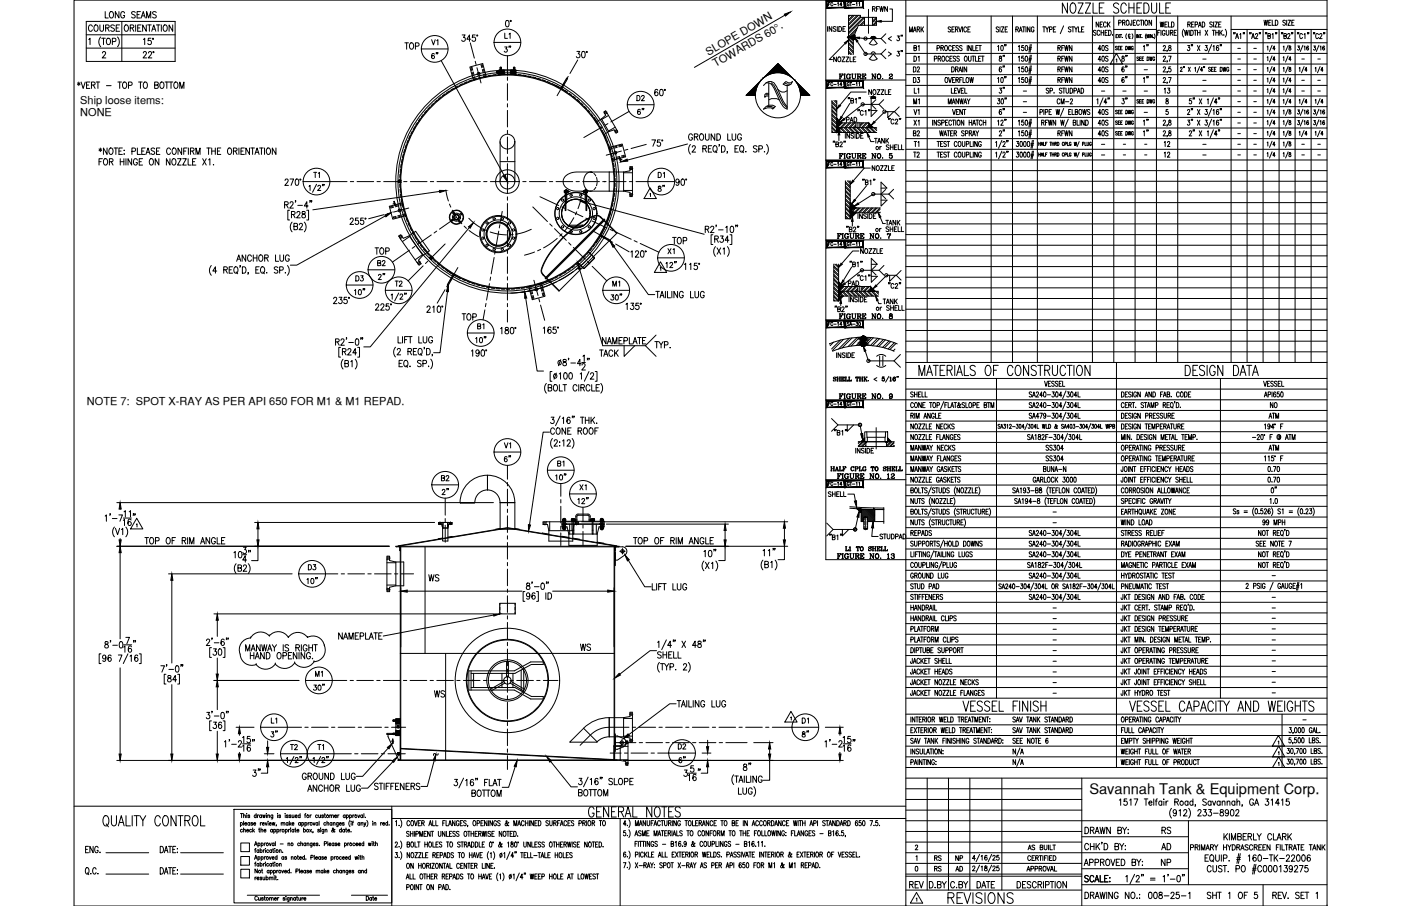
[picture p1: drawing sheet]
<svg xmlns="http://www.w3.org/2000/svg" width="432mm" height="279mm" viewBox="0 0 432 279" stroke-linecap="round" stroke-linejoin="round" font-family="sans-serif">
<defs><g id="words">
<text font-size="13.2" x="234.6" y="34.9">N</text>
<text font-size="6.6" x="291.4" y="279.8">REVISIONS</text>
<g font-size="5.3">
<text x="26.5" y="10.9">COURSE</text>
<text x="123.8" y="16.6">TOP</text>
<text x="201.8" y="60.3">8&quot;</text>
<text x="206.4" y="76.6">TOP</text>
<text x="114.7" y="79.7">TOP</text>
<text x="183.8" y="111.1">TACK</text>
<text x="178.2" y="201.8">WS</text>
<text x="133" y="216.3">WS</text>
<text x="76.9" y="240.6">3&quot;</text>
<text x="279.4" y="275.2">REV</text>
</g>
<g font-size="4.9">
<text x="31.4" y="6.7">LONG SEAMS</text>
<text x="132.3" y="15.2">V1</text>
<text x="158.4" y="13.1" transform="rotate(-90 158.4 13.1)">L1</text>
<text x="337.6" y="16.9">40S</text>
<text x="355.2" y="16.9" transform="rotate(-90 355.2 16.9)">1&quot;</text>
<text x="306.9" y="20.1">8&quot;</text>
<text x="306.9" y="23.3">6&quot;</text>
<text x="280.5" y="26.8">D3</text>
<text x="306.9" y="30">3&quot;</text>
<text x="337.6" y="26.8">40S</text>
<text x="355.2" y="26.8" transform="rotate(-90 355.2 26.8)">1&quot;</text>
<text x="195.4" y="32.5">D2</text>
<text x="199.7" y="36.7" transform="rotate(-90 199.7 36.7)">6&quot;</text>
<text x="310.8" y="36.7" transform="rotate(-90 310.8 36.7)">6&quot;</text>
<text x="337.6" y="36.7">40S</text>
<text x="337.6" y="39.9">40S</text>
<text x="355.2" y="39.9" transform="rotate(-90 355.2 39.9)">1&quot;</text>
<text x="306.9" y="43">2&quot;</text>
<text x="361.9" y="46.6" transform="rotate(-90 361.9 46.6)">12</text>
<text x="284.7" y="49.7" transform="rotate(-90 284.7 49.7)">T2</text>
<text x="361.9" y="49.7" transform="rotate(-90 361.9 49.7)">12</text>
<text x="96" y="56.1">T1</text>
<text x="206" y="56.1" transform="rotate(-90 206 56.1)">D1</text>
<text x="115.4" y="83.3">B2</text>
<text x="204.3" y="83.6">12&quot;</text>
<text x="121" y="89.6">T2</text>
<text x="188" y="89.6">M1</text>
<text x="108.3" y="92.1">10&quot;</text>
<text x="141.5" y="99.8">TOP</text>
<text x="145.7" y="106.9">10&quot;</text>
<text x="390.5" y="127">NO</text>
<text x="154.5" y="143.6">6&quot;</text>
<text x="135.1" y="149.6">B2</text>
<text x="170.4" y="149.2">10&quot;</text>
<text x="171.1" y="145">B1</text>
<text x="139.3" y="153.8" transform="rotate(-90 139.3 153.8)">2&quot;</text>
<text x="177.8" y="152.4">X1</text>
<text x="394.8" y="153.1" transform="rotate(-90 394.8 153.1)">0&quot;</text>
<text x="94.2" y="177.1">D3</text>
<text x="131.2" y="180.3">WS</text>
<text x="96.3" y="209.9">M1</text>
<text x="246.2" y="224.4">D1</text>
<text x="88.5" y="232.5">T2</text>
<text x="97" y="232.5">T1</text>
<text x="208.5" y="236.4">6&quot;</text>
<text x="93.8" y="245.2">ANCHOR LUG</text>
<text x="357" y="263.2">AD</text>
<text x="357.4" y="258.2">RS</text>
<text x="357" y="268.1">NP</text>
</g>
<text font-size="4.5" x="335.7" y="244.9">Savannah Tank &amp; Equipment Corp.</text>
<g font-size="4.4">
<text x="268.1" y="4.6">RFWN</text>
<text x="279.4" y="10.9">MARK</text>
<text x="336.9" y="9.5">NECK</text>
<text x="356.7" y="9.5">WELD</text>
<text x="284.3" y="16.9" transform="rotate(-90 284.3 16.9)">B1</text>
<text x="280.5" y="23.3">D2</text>
<text x="280.8" y="20.1">D1</text>
<text x="325.3" y="20.1">RFWN</text>
<text x="337.6" y="20.1">40S</text>
<text x="337.6" y="23.3">40S</text>
<text x="348.5" y="20.1" transform="rotate(-90 348.5 20.1)">8&quot;</text>
<text x="348.5" y="23.3" transform="rotate(-90 348.5 23.3)">6&quot;</text>
<text x="280.8" y="30">L1</text>
<text x="358.1" y="30">13</text>
<text x="280.8" y="33.2">M1</text>
<text x="324.9" y="33.2">CM-2</text>
<text x="348.5" y="33.2" transform="rotate(-90 348.5 33.2)">3&quot;</text>
<text x="260" y="38.8">PAD</text>
<text x="284.3" y="36.7" transform="rotate(-90 284.3 36.7)">V1</text>
<text x="284.3" y="39.9" transform="rotate(-90 284.3 39.9)">X1</text>
<text x="280.5" y="43">B2</text>
<text x="284.3" y="46.6" transform="rotate(-90 284.3 46.6)">T1</text>
<text x="325.3" y="43">RFWN</text>
<text x="337.6" y="43">40S</text>
<text x="272" y="70.6">TANK</text>
<text x="205" y="79.4">X1</text>
<text x="108.7" y="87.8">D3</text>
<text x="260.7" y="89.3">PAD</text>
<text x="271.3" y="94.9">TANK</text>
<text x="146.4" y="102.7">B1</text>
<text x="390.2" y="130.2">ATM</text>
<text x="154.5" y="139.3">V1</text>
<text x="390.2" y="140.1">ATM</text>
<text x="86.4" y="224.4" transform="rotate(-90 86.4 224.4)">L1</text>
<text x="208.1" y="232.1">D2</text>
<text x="287.2" y="269.9">RS</text>
<text x="287.2" y="266.7">RS</text>
<text x="293.5" y="266.7">NP</text>
<text x="293.9" y="269.9">AD</text>
</g>
<text font-size="3.5" x="132.6" y="234.2">~</text>
<g font-size="3.4">
<text x="218.4" y="17.2" transform="rotate(-30 218.4 17.2)">SLOPE DOWN</text>
<text x="220.5" y="20.7" transform="rotate(-30 220.5 20.7)">TOWARDS 60°.</text>
<text x="24.7" y="32">Ship loose items:</text>
<text x="24.7" y="35.8">NONE</text>
<text x="26.8" y="125">NOTE 7: SPOT X-RAY AS PER API 650 FOR M1 &amp; M1 REPAD.</text>
</g>
<g font-size="2.6">
<text x="380.6" y="16.2">-</text>
<text x="385.6" y="16.2">-</text>
<text x="351.7" y="22.6">-</text>
<text x="369.7" y="19.4">-</text>
<text x="380.6" y="19.4">-</text>
<text x="380.6" y="22.6">-</text>
<text x="385.6" y="19.4">-</text>
<text x="385.6" y="22.6">-</text>
<text x="400.4" y="19.4">-</text>
<text x="405.3" y="19.4">-</text>
<text x="314.3" y="29.3">-</text>
<text x="338.7" y="29.3">-</text>
<text x="345" y="29.3">-</text>
<text x="351.7" y="29.3">-</text>
<text x="369.7" y="26.1">-</text>
<text x="369.7" y="29.3">-</text>
<text x="380.6" y="26.1">-</text>
<text x="380.6" y="29.3">-</text>
<text x="385.6" y="26.1">-</text>
<text x="385.6" y="29.3">-</text>
<text x="400.4" y="26.1">-</text>
<text x="400.4" y="29.3">-</text>
<text x="405.3" y="26.1">-</text>
<text x="405.3" y="29.3">-</text>
<text x="314.3" y="32.5">-</text>
<text x="314.3" y="36">-</text>
<text x="351.7" y="36">-</text>
<text x="380.6" y="32.5">-</text>
<text x="380.6" y="36">-</text>
<text x="385.6" y="32.5">-</text>
<text x="385.6" y="36">-</text>
<text x="380.6" y="39.2">-</text>
<text x="385.6" y="39.2">-</text>
<text x="338.7" y="45.9">-</text>
<text x="345.4" y="45.9">-</text>
<text x="352.1" y="45.9">-</text>
<text x="369.7" y="45.9">-</text>
<text x="380.6" y="42.3">-</text>
<text x="380.6" y="45.9">-</text>
<text x="385.6" y="42.3">-</text>
<text x="385.6" y="45.9">-</text>
<text x="400.4" y="45.9">-</text>
<text x="405.3" y="45.9">-</text>
<text x="338.7" y="49">-</text>
<text x="345.4" y="49">-</text>
<text x="352.1" y="49">-</text>
<text x="369.7" y="49">-</text>
<text x="380.6" y="49">-</text>
<text x="385.6" y="49">-</text>
<text x="400.4" y="49">-</text>
<text x="405.3" y="49">-</text>
<text x="323.5" y="159.1">-</text>
<text x="323.5" y="162.3">-</text>
<text x="391.2" y="178.9">-</text>
<text x="391.2" y="185.6">-</text>
<text x="323.5" y="191.9">-</text>
<text x="323.5" y="188.7">-</text>
<text x="391.2" y="191.9">-</text>
<text x="391.2" y="188.7">-</text>
<text x="323.5" y="195.4">-</text>
<text x="391.2" y="195.1">-</text>
<text x="323.5" y="198.6">-</text>
<text x="323.5" y="201.8">-</text>
<text x="391.2" y="201.8">-</text>
<text x="391.2" y="198.6">-</text>
<text x="323.5" y="205.3">-</text>
<text x="323.5" y="208.5">-</text>
<text x="391.2" y="205">-</text>
<text x="391.2" y="208.5">-</text>
<text x="323.5" y="211.7">-</text>
<text x="323.5" y="214.8">-</text>
<text x="391.2" y="214.8">-</text>
<text x="391.2" y="211.7">-</text>
<text x="400.8" y="223.3">-</text>
</g>
</g></defs>
<!-- layer: SHOP TAG -->
<path d="M279.2 279.4h.1M409 279.4h.1" fill="none" stroke="#000" stroke-width=".31"/>
<!-- layer: DIM -->
<g fill="none" stroke="#000" stroke-width=".31">
<path d="M26.6 6.6h27.4v12.3h-27.4zM26.6 10.7h27.4M26.6 14.8h27.4M27.3 12.2l.4-.4v2M31 11.4a2.24 2.24 0 0 0 0 3M31.6 16.4l.2-.4 .4-.1 .4 .6-1.1 1.4h1.1M31.9 11.8v2M33.1 11.9l.2-.1a1 1 0 0 1 .8 1 1 1 0 0 1-.8 1 1.28 1.28 0 0 1-.2-1.9zM34.6 12.8l1.1-.2-.1-.7-1-.1v2M36.2 11.4a2.3 2.3 0 0 1 0 3M37.5 6.6v12.3M40.1 8.6l1-.1 .1-.6-1.1-.2v2"/>
<path d="M40.7 8.6l.6 1.1M41.8 7.7v2M42.4 8.6h.7M43.5 7.7h-1.1v2h1.1M44.2 16.4l.1-.4 .5-.1 .3 .6-1 1.4h1.1M44.2 12.2l.4-.4v2M45.1 7.7v2l-1.1-2v2M45.8 16.4l.1-.4 .5-.1 .3 .6-1 1.4h1.1M46 7.7v2M46.5 11.8h-.8l-.1 .8a.61 .61 0 0 1 .9 0 .61 .61 0 0 1 0 .9 .61 .61 0 0 1-.9-.1M46.8 9.7l.6-2 .6 2M47 9h.8"/>
<path d="M48.7 7.7v2M49.7 7.7v2M50.6 7.8l.2-.1a1 1 0 0 1 .8 1 1 1 0 0 1-.8 1 1.26 1.26 0 0 1-.2-1.9zM53.2 7.7v2l-1.1-2v2M129.9 15.1h8.2M133.9 16.7l-.1-.1a.78 .78 0 0 0-.9 .6 .78 .78 0 0 0 .5 .9 .47 .47 0 0 0 .6-.4 .47 .47 0 0 0-.4-.5 .47 .47 0 0 0-.6 .4M136 18.7l19.5 35.6M142.5 10.8h.8l-.4 .7a.6 .6 0 0 1 .4 1 .6 .6 0 0 1-1-.1M145.1 12.1h-1.2l.8-1.3v1.9M146.5 10.8h-.9v.8a.61 .61 0 0 1 .9 0 .61 .61 0 0 1-.1 .9 .61 .61 0 0 1-.9-.1M152.3 13.1h8.2M155.6 14.5h.7l-.4 .6a.5 .5 0 0 1 .4 .8 .5 .5 0 0 1-.9-.1"/>
<path d="M156 6.4l.4-.1a1.14 1.14 0 0 1-.1 2l-.3-.1-.2-.8zM177.8 15.9h.9l-.5 .7a.61 .61 0 0 1 .5 .9 .61 .61 0 0 1-1.1-.1M179.5 15.9h.2a1.07 1.07 0 0 1 .7 .9 1.07 1.07 0 0 1-.7 1l-.2-.1-.3-.7zM239.7 19.7h.2M241.9 4.7l-27.9 16.1M23.9 25.6l.8 .5M24.3 25.3v1.1M24.7 25.6l-.8 .5M25 25.3l.6 2 .7-2M26.7 26.2h.6M27.7 25.3h-1v2h1M28.2 26.2l.9-.1 .1-.6-1-.2v2"/>
<path d="M28.7 26.2l.6 1.1M29.6 25.3h1.1M30.2 25.3v2M32.8 26.4h1.4M36.3 25.3h1.1M36.9 25.3v2M38.1 25.4a.98 .98 0 0 1 1 .7 .98 .98 0 0 1-.5 1.2 1.06 1.06 0 0 1-.9-.8 1.06 1.06 0 0 1 .4-1.1zM39.6 26.3l1-.1 .1-.2-.1-.6-1-.1v2M42.7 25.3h1.1M43.3 25.3v2M44.5 25.4l.1-.1a1 1 0 0 1 .8 1 1 1 0 0 1-.8 1 1.26 1.26 0 0 1-.1-1.9zM47.7 26.2l.9-.1 .1-.6-1-.2v2l1-.2 .1-.5-.4-.4"/>
<path d="M49.6 25.4a.98 .98 0 0 1 1 .7 .98 .98 0 0 1-.5 1.2 1.06 1.06 0 0 1-.9-.8 1.06 1.06 0 0 1 .4-1.1zM50.9 25.3h1.1M51.4 25.3v2M52.1 25.3h1.2M52.7 25.3v2M53.9 25.4l.2-.1a1 1 0 0 1 .8 1 1 1 0 0 1-.8 1 1.26 1.26 0 0 1-.2-1.9zM55.4 27.3v-2l.6 2 .7-2v2M193.4 32.3h8.2M202.7 27.9l-.3-.3a1.11 1.11 0 0 0-.1 1.9 .55 .55 0 0 0 .6-.5 .55 .55 0 0 0-.5-.6 .55 .55 0 0 0-.6 .5M203.5 27.7l.3-.1a1.07 1.07 0 0 1 .6 .9 1.07 1.07 0 0 1-.6 1 1.37 1.37 0 0 1-.3-1.8zM230 29.4h2.8h-2.9l9.9-9.8 9.8 9.8h-2.9M30.5 45.9l.8 .6"/>
<path d="M30.5 49.9h.7M30.9 45.6v1.2M31.3 45.9l-.8 .6M31.6 48.9h-1.1v2M32.2 49l.2-.1a1 1 0 0 1 .8 1 1 1 0 0 1-.8 1 1.27 1.27 0 0 1-.2-1.9zM33 45.6v2l-1.1-2v2M33.7 49.9l1-.1 .1-.7-1.1-.2v2M33.9 45.7l.1-.1a1.01 1.01 0 0 1 .9 1 1.01 1.01 0 0 1-.9 1 1.27 1.27 0 0 1-.1-1.9zM34.3 49.9l.5 1M35.2 45.6h1.1M35.7 45.6v2M36.7 46.6h.6"/>
<path d="M37.1 49.9h1.1M37.1 48.9v2M37.7 45.6h-1v2h1M38.2 48.9v2M38.3 46.3v.2zM38.3 47.4v.2zM38.8 48.9v2M40.6 48.9v2l-1.1-2v2M40.7 46.7l.9-.1 .1-.8-1-.2v2M42.3 45.6v2h1M42.3 49.4a.61 .61 0 0 0-.7-.5 .61 .61 0 0 0-.5 .8v.4a.61 .61 0 0 0 .6 .8 .61 .61 0 0 0 .6-.8h-.4M42.9 49.9h.6"/>
<path d="M43.7 46.6h.6M43.9 48.9h-1v2h1M44.7 45.6h-1v2h1M45 47.6l.6-2 .6 2M45.2 47h.8M46.3 49l.2-.1a1 1 0 0 1 .8 1 1 1 0 0 1-.8 1 1.29 1.29 0 0 1-.2-1.9zM47.7 45.9l-.4-.3-.7 .3 .1 .5 1 .7v.2l-.4 .3-.7-.3M48.2 46.6h.7M49 48.9v2l-1.2-2v2M49.3 45.6h-1.1v2h1.1M52.4 48.9v2l-1.1-2v2M52.6 46.1a.62 .62 0 0 0-.8-.5 .62 .62 0 0 0-.4 .8v.5a.62 .62 0 0 0 .4 .7 .62 .62 0 0 0 .8-.5"/>
<path d="M53.3 49l.1-.1a1 1 0 0 1 .9 1 1 1 0 0 1-.9 1 1.29 1.29 0 0 1-.1-1.9zM53.4 45.7l.1-.1a1.01 1.01 0 0 1 .8 1 1.01 1.01 0 0 1-.8 1 1.29 1.29 0 0 1-.1-1.9zM54.7 48.9h1.1l-1.1 2h1.1M56 45.6v2l-1.1-2v2M56.3 48.9h1.1l-1.1 2h1.1M56.6 46.6h.7M57.7 45.6h-1.1v2M58 48.9v2h.9M58.1 45.6v2M58.7 46.6l1-.1v-.8l-1-.1v2M59.3 46.6l.5 1M59.4 49.9h.6"/>
<path d="M60.4 47.6v-2l.6 2 .7-2v2M60.4 48.9h-1v2h1M62.5 48.9l1.1 2M63.6 48.9l-1.1 2M63.7 45.6h1.2M64.3 49.3l.4-.4v2M64.3 45.6v2M65.3 46.6h1.1M65.3 45.6v2M65.7 50.8h.2zM66.4 45.6v2M67 46.6h.6"/>
<path d="M68.1 45.6h-1.1v2h1.1M70.4 45.7l.2-.1a1.01 1.01 0 0 1 .8 1 1.01 1.01 0 0 1-.8 1 1.29 1.29 0 0 1-.2-1.9zM71.9 46.6l1-.1v-.8l-1-.1v2M72.5 46.6l.6 1M73.6 45.6v2M74.3 46.6h.6M75.3 45.6h-1v2h1M76.9 45.6v2l-1.1-2v2M77.3 45.6h1.1M77.9 45.6v2M78.6 47.6l.6-2 .7 2M78.8 47h.8"/>
<path d="M80 45.6h1.1M80.6 45.6v2M81.5 45.6v2M82.4 45.7l.2-.1a1.01 1.01 0 0 1 .8 1 1.01 1.01 0 0 1-.8 1 1.27 1.27 0 0 1-.2-1.9zM85 45.6v2l-1.1-2v2M87.9 55.7l.1-.4a.56 .56 0 0 1 .8 .2 .56 .56 0 0 1-.2 .7l-.8 1h1.1M89.4 55.2h1.1l-.8 2M91.2 55.3l.3-.1a1.07 1.07 0 0 1 .6 1 1.07 1.07 0 0 1-.6 1l-.3-.1-.2-.8zM93.5 56h8.2M95.2 57.4l.4-.2v1.5M97.6 56.8l-1.3 2.5M98 57.5l.3-.3 .5 .2-.9 1.3h1"/>
<path d="M135.5 59l-39.1 5.7M199.7 56h8.2M200.9 43.1h1.1l-.8 2M203.5 43.1h-.8l-.1 .9a.61 .61 0 0 1 .9 0 .61 .61 0 0 1-.1 .9 .61 .61 0 0 1-.9-.2M209.3 55.9a.53 .53 0 0 1-.7 .4 .53 .53 0 0 1-.2-.9 .53 .53 0 0 1 .8 .1l.1 .4a.95 .95 0 0 1-.6 1.3l-.3-.3M210.1 55.3l.4-.1a1.14 1.14 0 0 1-.1 2l-.4-.4-.1-.5zM211.9 44.4l-18.5 5M212.8 44.6a2.3 2.3 0 0 0 0 3M213.4 45.4l.3-.5h.3l.3 .4-.2 .7-.8 .9h1.1M213.4 41.7a.61 .61 0 0 0-.7-.4 .61 .61 0 0 0-.5 .7v.5a.61 .61 0 0 0 .6 .8 .61 .61 0 0 0 .6-.8h-.4M214 42.2l.9-.1 .1-.6-1-.2v1.9M214.5 42.2l.6 1"/>
<path d="M215.9 41.4l.2-.1a1 1 0 0 1 .8 1 1 1 0 0 1-.8 .9 1.27 1.27 0 0 1-.2-1.8zM216.6 45.9l1-.1v-.8l-1-.1v2M217.2 45.9l.5 1M217.4 41.3v1.4l.5 .5 .6-.2v-1.7M218.3 45.9h.6M219.4 44.9h-1.1v2h1.1M220 45l.2-.1a1 1 0 0 1 .9 1 1 1 0 0 1-.9 1 1.27 1.27 0 0 1-.2-1.9zM220.3 41.3v1.9l-1.1-1.9v1.9M220.5 46.5l.4 .6M220.9 41.3a1 1 0 0 1 1.2 1 1 1 0 0 1-1.2 .9zM221.7 44.6h-.1h.1l-.1 .5M222.4 44.9a1 1 0 0 1 1.1 1 1 1 0 0 1-1.1 1z"/>
<path d="M224.2 46.8h-.2h.2l-.2 .5M224.3 41.3v1.9h1M225.6 41.3v1.4l.5 .5 .6-.2 .1-1.7M226.5 45.9h.7M227.6 44.9h-1.1v2h1.1M228.3 45l.1-.1a1 1 0 0 1 .9 1 1 1 0 0 1-.9 1 1.29 1.29 0 0 1-.1-1.9zM228.5 41.7a.61 .61 0 0 0-.7-.4 .61 .61 0 0 0-.5 .7v.5a.61 .61 0 0 0 .6 .8 .61 .61 0 0 0 .6-.8h-.4M228.7 46.5l.5 .6M229.9 46.7v.2zM233.3 45.2l-.4-.3-.6 .1v.6l.9 .5 .1 .5-.4 .3-.7-.3M233.9 46l.9-.1 .2-.3-.2-.6-.9-.1v2M235.5 46.8h.2z"/>
<path d="M236.3 44.6a2.3 2.3 0 0 1 0 3M73.2 79.9h.8M75.7 78.6v2l-1.1-2v2M77.5 79.1a.61 .61 0 0 0-.8-.5 .61 .61 0 0 0-.4 .8v.4a.61 .61 0 0 0 .5 .8 .61 .61 0 0 0 .7-.5M78.1 79.5h1.1M78.1 78.6v2M79.2 78.6v2M80.1 78.7l.1-.1a1 1 0 0 1 .8 1 1 1 0 0 1-.8 1 1.26 1.26 0 0 1-.1-1.9zM81.6 79.5h.9l.1-.7-1-.2v2M82.1 79.5l.6 1.1M84.9 78.6v2h1M86.3 78.6v1.4l.5 .6 .5-.3 .1-1.7"/>
<path d="M87.7 63.1h1l.1-.7-1.1-.2v2M88.3 63.1l.5 1.1M89.2 79.1a.62 .62 0 0 0-.8-.5 .62 .62 0 0 0-.5 .8v.4a.62 .62 0 0 0 .7 .8 .62 .62 0 0 0 .6-.8h-.4M89.3 64.8h-.6v3h.6M89.4 62.7l.2-.4 .4-.1 .3 .6-1 1.4h1.1M89.8 66.1h1l.1-.7-1.1-.2v2M90 68.5a2.3 2.3 0 0 0 0 3M90.4 66.1l.6 1.1M90.6 69.8l.9-.1 .1-.6-1-.2v1.9l1-.1 .1-.5-.4-.4M91.1 61.9l-.1 .5M91.5 65.7l.2-.4 .4-.1 .4 .6-1.1 1.4h1.1M91.8 63.3h1.4"/>
<path d="M92.3 69.3l.1-.3a.56 .56 0 0 1 .8 .1 .56 .56 0 0 1-.2 .8l-.8 .9h1.1M93.2 65.3v.6a.72 .72 0 0 1 .8 .4 .72 .72 0 0 1-.3 .9 .64 .64 0 0 1-.7-.7 .64 .64 0 0 1 .8-.5l.3-.3-.1-.4zM93.8 68.5a2.3 2.3 0 0 1 0 3M94.5 64.8h.6v3h-.6M95 63.5h-1.2l.8-1.3v2M95.6 61.9l-.1 .5M96.1 61.9h-.2h.2l-.2 .5M107.9 67.7l.2-.4 .5-.1 .3 .6-1.1 1.4h1.2M110.4 67.2h-.8l-.1 .9a.61 .61 0 0 1 .9 0 .61 .61 0 0 1-.1 .9 .61 .61 0 0 1-.8-.2M112 67.2h-.8l-.1 .9a.61 .61 0 0 1 .9 0 .61 .61 0 0 1-.1 .9 .61 .61 0 0 1-.9-.2M118.8 66.6l-27.3 15.2h-2M144.7 70.2l-30.6 36.8h-2"/>
<path d="M180.8 62.5l36.2 9.7M189.2 76.1l10.6 14.7h2M194.4 77.7l.4-.4v2M195.9 77.8l.1-.4 .5-.1 .3 .6-1 1.4h1.1M197.6 77.4h.7l.1 .3v1.2l-.4 .4-.5-.4-.1-.7zM202.7 79.5h8.2M217.4 70.7l.9-.1 .1-.6-1-.2v1.9M217.9 70.7l.6 1M219 70.2l.4-.4h.3l.3 .3-1 1.6h1.1M219.7 72.4h-.5v3h.5M220.3 73.7l.9-.1 .1-.6-1-.2v1.9M220.5 76.1a2.3 2.3 0 0 0 0 3"/>
<path d="M220.8 69.5l-.2 .5M220.8 73.7l.6 1M221 76.4l1.1 2M221.4 70.9h1.5M222 72.8h.9l-.5 .7a.6 .6 0 0 1 .5 .9 .6 .6 0 0 1-1 0M222.1 76.4l-1.1 2M222.8 76.8l.4-.4v2M223.7 70.1l.4-.3v1.9M224.2 76.1a2.3 2.3 0 0 1 0 3M224.7 74.1h-1.2l.8-1.3v1.9M225 72.4h.6v3h-.6M225.3 69.9l.4-.1a1.14 1.14 0 0 1-.2 1.9l-.4-.3-.1-.5z"/>
<path d="M226.9 69.5h-.2h.2l-.2 .5M227.4 69.5h-.2h.2l-.2 .5M65.1 81.9a2.24 2.24 0 0 0 0 3M66.8 83.6h-1.2l.8-1.3v1.9M69 83.2l.9-.1 .1-.6-1-.2v1.9M69.5 83.2l.6 1M70.6 83.2h.7M71.7 82.3h-1.1v1.9h1.1M72.4 82.4l.2-.1a1 1 0 0 1 .8 1 1 1 0 0 1-.8 .9 1.24 1.24 0 0 1-.2-1.8zM72.8 83.9l.5 .5M72.9 80.6l.7-2 .6 2M74.1 82l-.2 .5"/>
<path d="M74.7 82.3a1 1 0 0 1 1.1 1 1 1 0 0 1-1.1 .9zM76.5 84.2l-.1 .4M78.8 83.2h.7M79.9 82.3h-1.1v1.9h1.1M80.6 82.4l.2-.1a1 1 0 0 1 .8 1 1 1 0 0 1-.8 .9 1.24 1.24 0 0 1-.2-1.8zM81 83.9l.5 .5M82.2 84.1v.1zM85.6 82.6l-.4-.3-.7 .3 .2 .4 .9 .5v.5l-.4 .2-.7-.2M86.2 83.3l1-.1v-.8l-1-.1v1.9M87.9 84.1v.1zM88.6 81.9a2.3 2.3 0 0 1 0 3M102.8 92.1l.3-.4 .5 .1 .2 .2-.3 .7-.8 .9h1.2"/>
<path d="M104.5 91.7h.9l-.5 .7a.6 .6 0 0 1 .5 .9 .6 .6 0 0 1-1 0M106.7 87.9h8.3M106.9 91.7h-.8l-.1 .8a.61 .61 0 0 1 .9 0 .61 .61 0 0 1-.1 .9 .61 .61 0 0 1-.9-.1M113.5 83.2h8.2M115.8 94.1l.2-.3 .4-.1 .3 .6-1 1.4h1.1M116.6 85l.3-.4 .6 .3-.9 1.3h.9M117.4 94.1l.3-.4 .5 .1 .1 .3-1 1.6h1.1M118.8 89.5h8.2M119.8 93.7h-.7l-.1 .8a.61 .61 0 0 1 .9 .1 .61 .61 0 0 1-.1 .9 .61 .61 0 0 1-.9-.2M120.5 91l.4-.3v1.6M122.9 90.4l-1.3 2.4M123.3 91l.1-.3h.4l.3 .4-.9 1.2h1"/>
<path d="M131.6 94.8l.2-.3 .4-.1 .4 .5-1.1 1.4h1.2M133.4 94.7l.4-.3v1.9M135 94.5l.2-.1a1.06 1.06 0 0 1 .7 .9 1.06 1.06 0 0 1-.7 1l-.2-.1-.3-.7zM137.9 89.9l-2.3 18.9h-2M162 91.9l3.5 22.5h2M167.2 88.7l-3.2 .9-3.3 .5M178.6 82.9l7.2 23.7h13.1l3.3 3.3M185.8 89.5h8.2M188.4 90.9h.7l-.4 .6a.5 .5 0 0 1 .4 .8 .5 .5 0 0 1-.8-.1M189.8 91l.2-.1a.86 .86 0 0 1 .6 .8 .86 .86 0 0 1-.6 .8l-.4-.7zM192.9 93.9l.4-.4v2M194.4 93.5h.9l-.5 .7a.6 .6 0 0 1 .5 1 .6 .6 0 0 1-1-.1"/>
<path d="M196.8 93.5h-.8v.8a.61 .61 0 0 1 .9 .1 .61 .61 0 0 1-.1 .9 .61 .61 0 0 1-.9-.2M202.1 89.9h1.1M202.7 89.9v1.9M203.4 91.8l.6-1.9 .7 1.9M203.6 91.2h.8M205.1 89.9v1.9M205.7 89.9v1.9h1M207.1 89.9v1.9M208.8 89.9v1.9l-1.1-1.9v1.9M210.6 90.3a.62 .62 0 0 0-.8-.4 .62 .62 0 0 0-.4 .7v.5a.62 .62 0 0 0 .6 .8 .62 .62 0 0 0 .6-.8h-.4M210.9 81.6l.4-.4v1.9M212.5 81.6l.4-.4v1.9"/>
<path d="M212.8 89.9v1.9h1M214.2 89.9v1.6l.5 .3 .5-.3 .1-1.6M214.8 81.2h-.8v.8a.62 .62 0 0 1 .9 0 .62 .62 0 0 1-.1 .9 .62 .62 0 0 1-.9-.1M217 90.3a.61 .61 0 0 0-.7-.4 .61 .61 0 0 0-.4 .7v.5a.61 .61 0 0 0 .6 .8 .61 .61 0 0 0 .5-.8h-.3M103.4 105.4l1-.1 .1-.6-1.1-.2v2M104 105.4l.5 1.1M105 107.1h-.6v3h.6M105.1 105l.3-.5 .5 .1 .1 .3-.2 .6-.8 1h1.1M105.5 108.4h1l.1-.7-1.1-.2v2M105.7 110.8a2.3 2.3 0 0 0 0 3M106.1 108.4l.6 1.1M106.3 112.1l1-.1v-.6l-1-.2v1.9l1-.2v-.6l-.3-.2"/>
<path d="M106.8 104.2l-.1 .5M107.2 108l.3-.5 .5 .1 .2 .3-.3 .6-.8 1h1.1M107.5 105.6h1.4M108.1 111.5l.4-.3v1.9M109.5 110.8a2.3 2.3 0 0 1 0 3M109.7 104.6h.7l.1 .3v1.2l-.4 .4-.5-.4zM109.9 108.8h-1.2l.8-1.3v2M110.2 107.1h.6v3h-.6M111.3 104.2l-.1 .5M111.8 104.2h-.2h.2l-.2 .5M121.9 107.1a2.24 2.24 0 0 0 0 3M122.4 107.9l.4-.4h.5l.1 .3-.2 .7-.8 .9h1.1"/>
<path d="M122.7 103.8v2h1M123 112.1h.7M124.1 111.1h-1.1v2h1.1M124.1 103.8v2M124.7 104.7h.6M124.8 111.2l.1-.1a1 1 0 0 1 .9 1 1 1 0 0 1-.9 1 1.27 1.27 0 0 1-.1-1.9zM125.2 112.7l.4 .6M125.7 103.8h-1v2M125.7 108.4l1-.1 .1-.7-1.1-.1v1.9M125.9 103.8h1.1M126.3 108.4l.6 1M126.4 112.9v.2z"/>
<path d="M126.4 103.8v2M127.4 108.4h.6M128.4 107.5h-1v1.9h1M129.1 103.8v2h.9M129.2 107.5h.1a1 1 0 0 1 .8 .9 1 1 0 0 1-.8 1 1.29 1.29 0 0 1-.1-1.9zM129.6 109.1l.4 .5M129.8 111.4l-.4-.3-.7 .3 .1 .5 .9 .4-.1 .7-.5 .1-.4-.3M130.3 112.1h1v-.9l-1-.1v2M130.4 103.8v1.4l.5 .6 .6-.3 .1-1.7M130.8 107.2l-.1 .4M131.5 107.5a1 1 0 0 1 1.1 .9 1 1 0 0 1-1.1 1zM132.1 112.9v.2z"/>
<path d="M132.8 110.7a2.3 2.3 0 0 1 0 3M133.3 104.3a.62 .62 0 0 0-.7-.5 .62 .62 0 0 0-.5 .7v.5a.62 .62 0 0 0 .6 .8 .62 .62 0 0 0 .6-.8h-.4M133.3 109.3h-.2h.2l-.2 .5M144.1 102.7h8.2M145.3 108.2l.4-.3v2M147.7 108.5a.53 .53 0 0 1-.8 .4 .53 .53 0 0 1-.1-.8 .53 .53 0 0 1 .8 .1l.1 .3a.92 .92 0 0 1-.7 1.4l-.3-.3M148.5 108l.4-.1a1.15 1.15 0 0 1-.2 2 1.43 1.43 0 0 1-.2-1.9zM154.3 101.3l.4-.3v2M155.8 101.1v.5a.72 .72 0 0 1 .9 .5 .72 .72 0 0 1-.3 .9 .64 .64 0 0 1-.8-.7 .64 .64 0 0 1 .8-.6l.3-.2-.1-.4zM157.5 101.1l.2-.1a1.08 1.08 0 0 1 .7 1 1.08 1.08 0 0 1-.7 1l-.5-.9zM167.4 101.2l.4-.4v2M168.4 118.2a2.3 2.3 0 0 0 0 3"/>
<path d="M169 119.5h.9v-.8l-.9-.1v2l.9-.1 .2-.6-.4-.4M169.8 101.1l-.3-.3a1.12 1.12 0 0 0-.1 2 .58 .58 0 0 0 .5-.8 .58 .58 0 0 0-1-.1v.3M170.1 114.6h-.5v3h.5M170.9 118.7l.1-.1a1 1 0 0 1 .9 1 1 1 0 0 1-.9 1 1.29 1.29 0 0 1-.1-1.9zM171.3 100.8h-.8v.9a.62 .62 0 0 1 .9 0 .62 .62 0 0 1-.1 .9 .62 .62 0 0 1-.9-.2M171.5 115l-.7 1.9M172.4 115.3l.4-.3v1.9M172.4 118.6v2h1M172.8 110.9l-.7 1.9M173.5 118.6h1.1M173.6 110.9v.6a.72 .72 0 0 1 .9 .4 .72 .72 0 0 1-.3 .9 .63 .63 0 0 1-.8-.7 .63 .63 0 0 1 .9-.5l.2-.3-.1-.4zM173.9 115h.3a1.06 1.06 0 0 1 .6 .9 1.06 1.06 0 0 1-.6 1l-.5-.8z"/>
<path d="M174.1 118.6v2M175.3 110.5l-.1 .5M175.6 115h.3a1.14 1.14 0 0 1-.1 1.9l-.4-.4-.1-.4zM175.9 112h1.5M177.8 119.1a.62 .62 0 0 0-.7-.5 .62 .62 0 0 0-.5 .8v.4a.62 .62 0 0 0 .5 .8 .62 .62 0 0 0 .7-.5M178.4 118.6v2M178.8 115.3l.4-.3v1.9M179 119.5h1l.1-.7-1.1-.2v2M179.1 112.1h-1.2l.8-1.3v2M179.3 111.8h1.1M179.4 112.6l.3-.5h.3l.3 .4-.2 .7-.8 .9h1.1M179.6 119.5l.5 1.1"/>
<path d="M179.7 109.9l.4-.4v2M181.1 110.5h-.1h.1l-.1 .5M181.5 114.6l-1.4 3M181.6 110.5l-.1 .5M181.8 119.1a.62 .62 0 0 0-.7-.5 .62 .62 0 0 0-.5 .8v.4a.62 .62 0 0 0 .5 .8 .62 .62 0 0 0 .7-.5M182 115.4l.3-.4h.5l.2 .3-.3 .7-.8 .9h1.1M182.4 118.6v2h.9M183.5 114.6h.5v3h-.5M183.7 119.5h.7M184.8 118.6h-1.1v2h1.1M185.2 118.2a2.3 2.3 0 0 1 0 3M186.8 104.1v2l-1.1-2v2"/>
<path d="M187.2 106.1l.6-2 .6 2M188.8 106.1v-2l.7 2 .6-2v2M190.8 105h.6M191.8 104.1h-1v2M192.3 105.1l1-.1v-.7l-1-.2v2M192.4 106.6v3.3l3.2-3.3M194 104.1v2h.9M195.1 106.1l.6-2 .7 2M195.3 105.4h.8M196.5 104.1h1.1M197.1 104.1v2M198 105h.7"/>
<path d="M199.1 104.1h-1.1v2h1.1M201.8 105.3h1.1M202.2 103.3l-3.3 3.3M202.4 105.3v2M203.1 105.3l.7 1v1M204.4 105.3l-.6 1M204.8 106.4l.9-.1 .1-.8-1-.2v2M206.5 107.1h.1M152.3 139.4h8.2M169.4 133.3h-2l-4.2 28.5M169.9 128.7h.9l-.5 .7a.6 .6 0 0 1 .5 .9 .6 .6 0 0 1-1.1 0M170.3 135.2a2.3 2.3 0 0 0 0 3"/>
<path d="M170.8 136.1l.3-.5h.4l.3 .4-1 1.6h1.1M170.9 132.4a.61 .61 0 0 0-.7-.4 .61 .61 0 0 0-.5 .7v.5a.61 .61 0 0 0 .5 .7 .61 .61 0 0 0 .7-.4M171.7 132h.2a1 1 0 0 1 .8 .9 1 1 0 0 1-.8 1 1.29 1.29 0 0 1-.2-1.9zM172.5 136.3h.1M172.5 137.4h.1M172.7 128.3l-1.5 3M173.3 129l.4-.3v1.9M173.4 136l.4-.4v2M174.3 132v1.9l-1.1-1.9v1.9M174.8 136.1l.3-.5 .5 .1 .2 .3-.3 .6-.8 1h1.2M175 132.9h.6M175.7 128.9l-.3-.2a1.1 1.1 0 0 0-.7 .9 1.1 1.1 0 0 0 .6 1 .55 .55 0 0 0 .5-.5 .55 .55 0 0 0-.5-.6 .55 .55 0 0 0-.6 .5"/>
<path d="M176 132h-1v1.9h1M176.3 135.2a2.3 2.3 0 0 1 0 3M176.5 128.4l-.2 .4M177 128.4h-.2h.2l-.2 .4M178.2 132.9l.9-.1v-.8h-.9v1.9M178.7 132.9l.6 1M178.9 128.7h1.1M179.5 128.7v1.9M180.1 132h.1a1 1 0 0 1 .9 .9 1 1 0 0 1-.9 1 1.29 1.29 0 0 1-.1-1.9zM180.4 128.7v1.9M180.4 129.6h1.1M181.5 128.7v1.9"/>
<path d="M181.8 132h.2a1 1 0 0 1 .8 .9 1 1 0 0 1-.8 1 1.29 1.29 0 0 1-.2-1.9zM182.2 128.7v1.9M182.6 129.5l.7 1.1M183.3 128.7l-1.1 1.3M183.3 132.9h.7M183.8 130.5h.2zM184.4 132h-1.1v1.9M32.4 159.2l.4-.4v2M34 158.5l-.2 .5M34.6 159.9h1.5M36 155h116.1M36.6 158.8h1.1l-.7 2"/>
<path d="M37 157v.1M38 159.8h2.5M38.2 157.8l.4-.3v1.9M39.8 157.8l.4-.3v1.9M41.2 158.5l-.2 .5M41.7 158.5l-.2 .5M133.1 149.5h8.3M168.7 145h8.3M175.6 152.3h8.2M178.1 154l.4-.3v1.6M179.3 154.1l.3-.4 .6 .3-.9 1.3h.9M35.3 162.5a2.3 2.3 0 0 0 0 3"/>
<path d="M35.6 162.9l.6 2 .7-2M36 168.5h84M37 166.1v.4M37 170.4v26.6M37.4 163.3l.4-.4v2M38 160.5l.4-.4v2M38.8 162.5a2.24 2.24 0 0 1 0 3M40.4 160.4l-.5-.3a1.14 1.14 0 0 0 .1 2 .57 .57 0 0 0 .4-.9 .57 .57 0 0 0-.9-.1l-.1 .3M44.7 165.8h1.1M45.2 165.8v1.9M46.4 165.9l.2-.1a1 1 0 0 1 .8 1 1 1 0 0 1-.8 .9 1.29 1.29 0 0 1-.2-1.8zM47.9 166.8l1-.1 .1-.8-1.1-.1v1.9"/>
<path d="M51.5 165.9l.2-.1a1 1 0 0 1 .8 1 1 1 0 0 1-.8 .9 1.27 1.27 0 0 1-.2-1.8zM51.9 177h38.1M53 179v25.5M53 166.7h.7M54.1 165.8h-1.1v1.9M56.2 166.7l.9-.1 .1-.7-1-.1v1.9M56.7 166.7l.6 1M57.8 165.8v1.9M58.5 167.7v-1.9l.6 1.9 .7-1.9v1.9M61.8 167.7l.7-1.9 .6 1.9M62.1 167.1h.8M64.6 165.8v1.9l-1.1-1.9v1.9"/>
<path d="M66.4 166.2a.62 .62 0 0 0-.8-.4 .62 .62 0 0 0-.4 .7v.5a.62 .62 0 0 0 .6 .8 .62 .62 0 0 0 .6-.8h-.4M66.9 165.8v1.9h1M68.3 166.7h.6M69.3 165.8h-1v1.9h1M72.1 170.5l.4-.4v1.9M72.8 173.8a2.3 2.3 0 0 0 0 3M73.3 175.2l1-.2 .1-.6-1.1-.2v2l1.1-.2v-.7l-.4-.1M73.7 170.2l.2-.1a1.07 1.07 0 0 1 .7 1 1.07 1.07 0 0 1-.7 .9 1.35 1.35 0 0 1-.2-1.8zM74.8 171.1h1.2M75 168.8h.9l-.5 .7a.6 .6 0 0 1 .5 .9 .6 .6 0 0 1-1.1-.1M75 174.7l.2-.4 .4-.1 .4 .6-1.1 1.4h1.2M76 172.7h-1.2l.8-1.3v2"/>
<path d="M76.5 173.8a2.24 2.24 0 0 1 0 3M76.7 169.8h-.1h.1l-.1 .5M77.2 169.8l-.2 .5M78.5 161.1h55.4M79.5 168.5v4.4h-2M79.5 163.1v3.4M92.1 177h8.2M94.6 178.7l.4-.3v1.6M96 178.5l.2-.1a.86 .86 0 0 1 .6 .8 .86 .86 0 0 1-.6 .8l-.4-.7zM162.4 179.9v.6a.72 .72 0 0 1 .8 .4 .72 .72 0 0 1-.3 .9 .63 .63 0 0 1-.7-.7 .63 .63 0 0 1 .8-.5l.3-.3-.1-.4zM164 179.5l-.1 .5M166.9 179.9l.3-.1a1.07 1.07 0 0 1 .6 1 1.07 1.07 0 0 1-.6 1l-.3-.1-.2-.8z"/>
<path d="M168.5 179.5h-.1h.1l-.1 .5M169 179.5l-.2 .5M179.3 160.9h63.5M186.9 161.6h37.6M192.9 168.5h49.9M193.7 172.8l5 8.2h2M195.2 165.8h1.1M195.8 165.8v1.9M197 165.9l.1-.1a1 1 0 0 1 .9 1 1 1 0 0 1-.9 .9 1.27 1.27 0 0 1-.1-1.8zM198.5 166.8l1-.1v-.8l-1-.1v1.9M201 180v1.9h1M202.1 165.9l.1-.1a1 1 0 0 1 .9 1 1 1 0 0 1-.9 .9 1.29 1.29 0 0 1-.1-1.8z"/>
<path d="M202.4 180v1.9M203.6 166.7h.7M204 180h-1v1.9M204.2 180h1.1M204.7 165.8h-1.1v1.9M204.8 180v1.9M206.7 166.7l1-.1 .1-.7-1.1-.1v1.9M207.3 166.7l.5 1M207.4 180v1.9h1M208.4 165.8v1.9M208.7 180v1.4l.5 .5 .6-.2 .1-1.7M209 167.7v-1.9l.7 1.9 .6-1.9v1.9"/>
<path d="M212.4 167.7l.6-1.9 .7 1.9M212.6 167.1h.8M215.2 165.8v1.9l-1.1-1.9v1.9M216.9 166.2a.61 .61 0 0 0-.7-.4 .61 .61 0 0 0-.4 .7v.5a.61 .61 0 0 0 .5 .8 .61 .61 0 0 0 .6-.8h-.4M217 170.1l.4-.4v2M217 173a2.24 2.24 0 0 0 0 3M217.4 173.4l1.1 2M217.5 165.8v1.9h1M218.5 169.8l.3-.1a1.07 1.07 0 0 1 .6 1 1.07 1.07 0 0 1-.6 1l-.3-.1-.2-.7zM218.5 173.4l-1.1 2M218.9 166.7h.6M219.3 173.8l.4-.4v2"/>
<path d="M219.9 165.8h-1v1.9h1M220.2 169.5h-.2h.2l-.2 .4M220.6 169.5l-.1 .4M220.6 173a2.24 2.24 0 0 1 0 3M223.5 168.5v4.4h-2M223.5 163.6v2.9M235.1 172.7a2.3 2.3 0 0 0 0 3M235.2 169.8l.4-.4v2M235.7 174.1l1-.2v-.6l-1-.2v2l1-.2 .1-.5-.4-.3M236.8 169.8l.4-.4v2M237.6 173.5l.3-.4v2M238.4 169.2l-.2 .4"/>
<path d="M238.9 169.2h-.2h.2l-.2 .4M238.9 172.7a2.3 2.3 0 0 1 0 3M241.8 168.5v4.1h-2M241.8 162.9v3.6M32.4 198v.5a.72 .72 0 0 1 .9 .4 .72 .72 0 0 1-.3 .9 .63 .63 0 0 1-.8-.6 .63 .63 0 0 1 .9-.6l.2-.3-.1-.3zM34.1 197.6h-.1h.1l-.1 .5M34.8 199h1.4M37 198l.2-.1a1.07 1.07 0 0 1 .7 1 1.07 1.07 0 0 1-.7 .9 1.38 1.38 0 0 1-.2-1.8zM38.1 199.6l.4-.4v1.9M38.1 198.9h2.5M38.8 196.6h1.1l-.8 1.9M40.5 199.5l-.3-.3a1.1 1.1 0 0 0-.7 .9 1.1 1.1 0 0 0 .6 1 .55 .55 0 0 0 .5-.5 .55 .55 0 0 0-.5-.6 .55 .55 0 0 0-.6 .5"/>
<path d="M41.3 197.6l-.2 .5M41.8 197.6h-.2h.2l-.2 .5M63.6 197.6l.4-.5h.3l.3 .4-1 1.6h1.1M65.2 199.7h-.6v3h.6M65.4 196.8l-.1 .5M65.9 189.3h86.1M66 198.2h1.5M67 191.3v5M68.8 199.7h.5v3h-.5M69.1 197.4l-.3-.3a1.1 1.1 0 0 0-.7 1 1.1 1.1 0 0 0 .6 1 .57 .57 0 0 0 .5-.6 .57 .57 0 0 0-.5-.6 .57 .57 0 0 0-.6 .5M69.9 196.8l-.2 .5M70.4 196.8l-.2 .5"/>
<path d="M77.2 196.7a3.6 3.6 0 0 0-3.2 5 3.6 3.6 0 0 0 4.9 3.2M77.2 196.7h.1M80.2 198.8v2l-1.1-2v2M80.7 198.8l.3 2 .4-2 .5 2 .4-2M83 196.1a3.5 3.5 0 0 0-5.8 .6M83 196.1a3.6 3.6 0 0 1 5.9 .5M83 196.1h.1M83.9 198.8l.7 .9v1.1M85.2 198.8l-.6 .9M87.3 198.8v2M88.9 196.6a3.6 3.6 0 0 1 5.9 0M88.9 196.6h.1"/>
<path d="M89 199.1l-.4-.3-.8 .3 .1 .4 1.1 .7v.3l-.4 .3-.8-.3M91.2 199.7h1v-.8l-1-.1v2M91.8 199.7l.5 1.1M92.9 198.8v2M94.6 199.3a.62 .62 0 0 0-.7-.5 .62 .62 0 0 0-.5 .8v.4a.62 .62 0 0 0 .6 .8 .62 .62 0 0 0 .6-.8h-.4M94.8 196.6a3.5 3.5 0 0 1 5.2 2.5M94.8 196.6h.1M95.2 198.8v2M95.2 199.7h1.1M96.3 198.8v2M96.7 198.8h1.1M97.3 198.8v2"/>
<path d="M100 199.1a3.6 3.6 0 0 1-3.2 5M100 199.2h.1M105.5 195.2v1.9l-1.1-1.9v1.9M105.9 197.1l.6-1.9 .7 1.9M106.1 196.5h.8M107.6 197.1v-1.9l.6 1.9 .6-1.9v1.9M109.5 196.1h.6M110.5 195.2h-1v1.9h1M111 196.2l1-.1v-.8l-1-.1v1.9M112.7 195.2v1.9h.9M113.8 197.1l.6-1.9 .7 1.9M114 196.5h.8"/>
<path d="M115.2 195.2h1.1M115.8 195.2v1.9M116.7 196.1h.7M117.8 195.2h-1.1v1.9h1.1M123.5 181.3v18.2M125.5 182.3h35.4M152.1 189.7l-34 6.5M161.8 182.4h-.6v3h.6M163.3 183.5a.56 .56 0 0 1-.8 .5 .56 .56 0 0 1-.2-.9l.4-.3a1.07 1.07 0 0 1 .6 1 1.07 1.07 0 0 1-.7 1l-.3-.3M164.7 180.9h1.4M164.9 183.1l-.5-.3a1.14 1.14 0 0 0 .1 2 .55 .55 0 0 0 .5-.5 .55 .55 0 0 0-.5-.6 .55 .55 0 0 0-.6 .4M165.4 182.4h.5v3h-.5"/>
<path d="M168.2 182.8v2M168.9 182.8a.99 .99 0 0 1 1.1 1 .99 .99 0 0 1-1.1 1zM170.3 182.3h17M189.3 181.3v18.2M202.7 198.1l.4-.4v2M203 180.9h.6M205.4 197.3l-1.5 3M207 199h-1.2l.8-1.3v2M207.6 197.4h-.1h.1l-.1 .5M208.1 197.4h-.2h.2l-.2 .5M210.2 197.7l1.1 2M211.3 197.7l-1.1 2"/>
<path d="M211.6 180.4a.61 .61 0 0 0-.7-.4 .61 .61 0 0 0-.5 .7v.5a.61 .61 0 0 0 .6 .8 .61 .61 0 0 0 .6-.8h-.4M214.7 199h-1.3l.8-1.3v2M215.2 197.8v.6a.72 .72 0 0 1 .9 .4 .72 .72 0 0 1-.3 .9 .64 .64 0 0 1-.8-.7 .64 .64 0 0 1 .8-.5l.3-.3-.1-.4zM216.9 197.4l-.2 .5M217.4 197.4h-.2h.2l-.2 .5M31.1 201.6h-.5v3h.5M32.6 202.6l-.2 .5a.55 .55 0 0 1-.7-.1 .55 .55 0 0 1 .1-.8 .55 .55 0 0 1 .8 .1v.3a.96 .96 0 0 1-.6 1.4l-.3-.3M34.2 202.3l-.3-.3a1.11 1.11 0 0 0-.6 1 1.11 1.11 0 0 0 .5 1 .58 .58 0 0 0 .5-.9 .58 .58 0 0 0-.9-.1l-.1 .3M36.5 202h1.1l-.8 2M37 206v26.5M39.4 201.6l-1.4 3M40.1 202.4l.4-.4v2"/>
<path d="M42.5 202.3l-.4-.3a1.12 1.12 0 0 0 0 2 .58 .58 0 0 0 .4-.9 .58 .58 0 0 0-.9-.1l-.1 .3M42.9 201.6h.6v3h-.6M49.6 205.3h1.1l-.8 2M51.2 207.9h-.6v3h.6M51.4 205h-.2h.2l-.2 .5M51.8 208.4v.6a.72 .72 0 0 1 .9 .4 .72 .72 0 0 1-.3 .9 .64 .64 0 0 1-.8-.7 .64 .64 0 0 1 .9-.5l.2-.3-.1-.4zM52 206.4h1.5M53 211.1v21.4M54.3 205.4l.4-.1a1.14 1.14 0 0 1-.2 2l-.2-.1-.3-.8zM54.4 209.6h-1.2l.8-1.3v2M54.8 207.9h.5v3h-.5M55.9 205h-.2h.2l-.2 .5"/>
<path d="M56.3 205l-.1 .5M63.7 219.7h.9l-.5 .7a.6 .6 0 0 1 .5 1 .6 .6 0 0 1-1-.1M65.4 219.4l-.1 .5M65.8 200.1h.9l-.5 .8a.6 .6 0 0 1 .5 .9 .6 .6 0 0 1-1-.1M65.9 209.8h26.2M67 202.9v5M67 211.8v7M67.5 200.2l.2-.1a1.09 1.09 0 0 1 .7 1 1.09 1.09 0 0 1-.7 1l-.2-.1-.3-.8zM68.3 219.8l.2-.1a1.06 1.06 0 0 1 .7 1 1.06 1.06 0 0 1-.7 1l-.4-.4v-.5zM69.9 219.4l-.2 .5M70.4 219.4l-.2 .5M75.7 200.8v-2l.6 2 .7-2v2"/>
<path d="M77.2 201.2v2M77.2 202.2h1.1M77.4 200.8l.6-2 .7 2M77.6 200.1h.8M78.3 201.2v2M78.7 203.2l.6-2 .6 2M78.9 202.5h.8M79 204.9h.1M81.4 201.2v2l-1.1-2v2M82.1 201.2a1 1 0 0 1 1.1 1 1 1 0 0 1-1.1 1zM82.5 200.8l.6-2 .7 2M82.7 200.1h.8"/>
<path d="M84.9 204.8h.1M85.7 201.3l.2-.1a1 1 0 0 1 .8 1 1 1 0 0 1-.8 1 1.27 1.27 0 0 1-.2-1.9zM87.2 202.2h1l.1-.3-.1-.6-1-.1v2M88.9 202.2h.6M89.9 201.2h-1v2h1M90.8 204.4a3.7 3.7 0 0 1-6 .4 3.6 3.6 0 0 1-5.9 .1M90.8 204.4h.1M91.5 201.2v2l-1.1-2v2M92.2 201.2v2M93.9 201.2v2l-1.1-2v2M94.2 209.8h8.2M95.7 201.7a.62 .62 0 0 0-.8-.5 .62 .62 0 0 0-.4 .8v.4a.62 .62 0 0 0 .6 .8 .62 .62 0 0 0 .6-.8h-.4"/>
<path d="M96.2 203.1h.2zM96.8 211.3h.7l-.4 .6a.51 .51 0 0 1 .4 .8 .51 .51 0 0 1-.9-.1M96.8 204.1h.1M96.8 204.1a3.7 3.7 0 0 1-6 .3M98.2 211.3h.2a.84 .84 0 0 1 .6 .8 .84 .84 0 0 1-.6 .8l-.4-.7zM202.4 200.7h-2l-9.4 7.2M203.2 204.3a2.24 2.24 0 0 0 0 3M203.6 204.7h1.1M203.8 201.3l-.4-.3-.7 .3 .1 .4 1 .7v.3l-.4 .3-.7-.3M204.1 204.7v1.9M204.3 201v2M204.3 201.9h1.2"/>
<path d="M204.8 204.7l.7 .9v1M205.5 201v2M206.1 201.9h.6M206.1 204.7l-.6 .9M206.5 205.7l1-.1 .1-.3-.1-.6h-1v1.9M207.1 201h-1v2h1M207.6 201v2h1M208.3 206.4v.2zM208.4 217h-2l-12.6 9.6M208.7 216h1.1M209 201v2h.9M209.3 216v2"/>
<path d="M210 218l.6-2 .7 2M210.2 217.4h.8M210.7 205.1l.1-.4h.5l.3 .5-1 1.4h1.1M211.7 216v2M212.2 204.3a2.3 2.3 0 0 1 0 3M212.3 216v2h1M213.7 216v2M215.4 216v2l-1.1-2v2M217.2 216.5a.61 .61 0 0 0-.8-.4 .61 .61 0 0 0-.4 .7v.5a.61 .61 0 0 0 .6 .8 .61 .61 0 0 0 .6-.8h-.4M219.4 216v2h1M220.8 216v1.5l.4 .5 .6-.3 .1-1.7M223.6 216.5a.62 .62 0 0 0-.7-.4 .62 .62 0 0 0-.5 .7v.5a.62 .62 0 0 0 .6 .7 .62 .62 0 0 0 .6-.7h-.4"/>
<path d="M36 234.5h84.6M65.2 222.3h-.6v3h.6M65.8 222.7h.9l-.5 .7a.6 .6 0 0 1 .5 1 .6 .6 0 0 1-1-.1M66 220.8h1.5M67 225.5v7M68.3 223l-.5-.3a1.14 1.14 0 0 0 .1 2 .55 .55 0 0 0 .5-.6 .55 .55 0 0 0-.5-.5 .55 .55 0 0 0-.6 .4M68.8 222.3h.5v3h-.5M69.2 228.8l.4-.4v2M70.8 228.1h-.2h.2l-.2 .5M71.4 229.5h1.4M72.8 224.3h5.5M73.5 228.9l.3-.5 .5 .1 .1 .3-.2 .6-.8 1h1.1"/>
<path d="M73.8 226.3v.5M73.8 232v.5M74.8 227.5l.3-.4v2M74.8 230.1l.3-.4v2M74.8 229.4h2.4M77.1 227.1h-.8l-.1 .8a.61 .61 0 0 1 .9 0 .61 .61 0 0 1-.1 .9 .61 .61 0 0 1-.9-.1M77.2 230l-.4-.3a1.09 1.09 0 0 0-.6 1 1.09 1.09 0 0 0 .6 1 .57 .57 0 0 0 .4-.8 .57 .57 0 0 0-.9-.1l-.1 .2M77.9 228.1l-.1 .5M78.4 228.1h-.1h.1l-.1 .5M80.3 224.3h8.3M81.4 232.5h3M82.5 228.5v2"/>
<path d="M83.6 225.7h.7l-.4 .6a.5 .5 0 0 1 .4 .8 .5 .5 0 0 1-.8-.1M86.5 232.5h16.4M88.3 233.9l.3-.3v1.6M90.6 233.3l-1.2 2.4M91 234l.3-.4 .5 .3-.8 1.3h.9M94.4 238.9a.62 .62 0 0 0-.8-.5 .62 .62 0 0 0-.4 .8v.4a.62 .62 0 0 0 .6 .8 .62 .62 0 0 0 .6-.8h-.4M94.9 239.4l1-.1 .1-.7-1.1-.2v2M95.5 239.4l.6 1M96.5 233.9l.3-.3v1.6M96.9 238.5l.1-.1a1.01 1.01 0 0 1 .8 1 1.01 1.01 0 0 1-.8 1 1.24 1.24 0 0 1-.1-1.9zM98.4 238.4v1.4l.4 .6 .6-.3 .1-1.7M98.8 233.3l-1.2 2.4"/>
<path d="M99.2 234l.3-.4 .6 .3-.9 1.3h.9M101.2 238.4v2l-1.1-2v2M101.9 238.4a1.01 1.01 0 0 1 1.1 1 1.01 1.01 0 0 1-1.1 1zM105.2 238.4v2h1M106.6 238.4l.1 1.7 .4 .3 .5-.3 .1-1.7M109.5 238.9a.61 .61 0 0 0-.8-.5 .61 .61 0 0 0-.4 .8v.4a.61 .61 0 0 0 .6 .8 .61 .61 0 0 0 .6-.8h-.4M119.7 230.7l-7.9 8.7h-2M121.1 234.9l-7.8 8.2h-1.9M133.8 234.6l-2.1 7.9h-2M142.9 240l-1.5 3M158.8 236.4l-2 6.4h-2M169.7 234.8l6.3 7.9h2"/>
<path d="M181.3 239.6l-1.5 3.1M185.1 239.8h-.2h.2l-.2 .4M185.6 239.8l-.2 .4M192.2 234.5h67.7M206.1 232.2h8.2M210.9 237.5h.9l-.5 .7a.6 .6 0 0 1 .5 .9 .6 .6 0 0 1-1 0M212.1 239.1l.4-.3v1.9M212.1 238.4h2.5M213.8 236.2h-.8l-.1 .8a.62 .62 0 0 1 .9 0 .62 .62 0 0 1-.1 .9 .62 .62 0 0 1-.9-.2M214.5 239.1l-.3-.3a1.1 1.1 0 0 0-.7 .9 1.1 1.1 0 0 0 .6 1 .57 .57 0 0 0 .5-.8 .57 .57 0 0 0-1-.1v.3M215.3 237.2l-.1 .5M215.8 237.2h-.2h.2l-.2 .5"/>
<path d="M216.4 232.2h2.7M218.1 236.5v1.9h-2M218.1 228.3v2M226.1 238.9a2.3 2.3 0 0 0 0 3M226.5 239.3h1.1M227 239.3v2M229.3 235.7v.6a.72 .72 0 0 1 .8 .4 .72 .72 0 0 1-.3 .9 .64 .64 0 0 1-.8-.7 .64 .64 0 0 1 .9-.5l.2-.3-.1-.4zM229.4 239.3v2M230 239.3v2h1M230.9 235.4h-.1h.1l-.1 .4M231.4 235.4l-.2 .4M231.4 239.3v2"/>
<path d="M232.3 229h6M233.2 239.3v2l-1.1-2v2M234.9 239.8a.61 .61 0 0 0-.7-.5 .61 .61 0 0 0-.5 .8v.4a.61 .61 0 0 0 .6 .8 .61 .61 0 0 0 .6-.8h-.4M237.2 234.5v6.1h-2M237.2 231v1.5M244.1 224.3h8.2M247.4 225.8v.4a.65 .65 0 0 1 .6 .3 .65 .65 0 0 1 .1 .7l-.3 .1a.52 .52 0 0 1-.6-.6 .52 .52 0 0 1 .7-.4l.2-.5zM254.3 228.8l.4-.4v2M254.4 224.3h5.5M255.8 228.1l-.1 .5M256.5 229.5h1.4M258.6 228.9l.3-.5 .5 .1 .1 .3-1 1.6h1.1"/>
<path d="M258.9 226.3v.5M258.9 232v.5M259.8 227.5l.4-.4v2M259.8 230.1l.4-.4v2M259.8 229.4h2.5M262.1 227.1h-.8v.8a.62 .62 0 0 1 .9 .1 .62 .62 0 0 1-.1 .9 .62 .62 0 0 1-.9-.2M262.2 230l-.5-.3a1.14 1.14 0 0 0 .1 2 .57 .57 0 0 0 .5-.8 .57 .57 0 0 0-1-.1v.2M263 228.1h-.1h.1l-.1 .5M263.5 228.1l-.1 .5M116.5 241.8l-.4-.3-.7 .3 .2 .5 .9 .7v.2l-.4 .3-.7-.3M116.9 241.5h1.1M117.4 241.5v2"/>
<path d="M118.4 241.5v2M119 242.5h.7M120.1 241.5h-1.1v2M120.5 242.5h.6M121.5 241.5h-1v2M121.9 242.5h.6M122.9 241.5h-1v2h1M124.5 241.5v2l-1.1-2v2M125.2 242.5h.6M126.2 241.5h-1v2h1M126.7 242.5l.9-.1 .1-.7-1-.2v2M127.2 242.5l.6 1"/>
<path d="M129.4 241.8l-.4-.3-.7 .3 .1 .5 .9 .5 .1 .4-.4 .3-.7-.3M140.1 240.3h.9l-.5 .8a.6 .6 0 0 1 .5 .9 .6 .6 0 0 1-1.1 0M143.5 240.7l.4-.4v2M145.4 244.6l1-.1 .1-.7-1.1-.2v2l1.1-.2 .1-.4-.4-.4M145.9 240.6l-.3-.3a1.09 1.09 0 0 0-.7 1 1.09 1.09 0 0 0 .6 1 .56 .56 0 0 0 .6-.5 .56 .56 0 0 0-.5-.6 .56 .56 0 0 0-.7 .5M146.7 240.1l-.1 .4M147.2 240.1h-.2h.2l-.2 .4M147.4 243.7l.1-.1a1 1 0 0 1 .8 1 1 1 0 0 1-.8 1 1.24 1.24 0 0 1-.1-1.9zM148.6 243.6h1.2M149.2 243.6v2M149.4 241.3h.6M149.9 243.6h1.1"/>
<path d="M150.4 240.3h-1v2M150.5 243.6v2M150.8 240.3v2h.9M151.7 243.7l.1-.1a1 1 0 0 1 .8 1 1 1 0 0 1-.8 1 1.27 1.27 0 0 1-.1-1.9zM151.9 242.3l.6-2 .7 2M152.1 241.7h.9M153.2 245.6v-2l.6 2 .7-2v2M153.3 240.3h1.2M153.9 240.3v2M178.3 244.4l1-.1v-.6l-1-.2v2l1-.2 .1-.5-.4-.4M178.5 240h.8l-.4 .8a.6 .6 0 0 1 .5 .9 .6 .6 0 0 1-1.1-.1M180.2 243.6l.2-.1a1 1 0 0 1 .8 1 1 1 0 0 1-.8 1 1.22 1.22 0 0 1-.2-1.9z"/>
<path d="M181.5 243.5h1.1M181.9 240.4l.4-.4v2M182.1 243.5v2M182.8 243.5h1.1M183.3 243.5v2M184.3 240.3l-.5-.3a1.14 1.14 0 0 0 .1 2 .57 .57 0 0 0 .5-.8 .57 .57 0 0 0-1-.1l-.1 .2M184.5 243.6l.2-.1a1 1 0 0 1 .8 1 1 1 0 0 1-.8 1 1.24 1.24 0 0 1-.2-1.9zM186.1 245.5v-2l.6 2 .6-2v2M188.8 240.3l-.4-.3-.8 .3 .2 .5 .8 .4v.7l-.6 .1-.4-.3M189.3 240v2h1M190.9 240.1l.2-.1a1 1 0 0 1 .8 1 1 1 0 0 1-.8 1 1.28 1.28 0 0 1-.2-1.9zM192.4 241.1l1-.1v-.9l-1-.1v2"/>
<path d="M194.1 241h.7M195.2 240h-1.1v2h1.1M227.6 243v1.9h1M227.7 241.3l.7-2 .6 2M228 240.6h.8M229 243v1.4l.4 .5 .6-.2 .1-1.7M231.8 243.4a.61 .61 0 0 0-.7-.4 .61 .61 0 0 0-.4 .7v.5a.61 .61 0 0 0 .5 .8 .61 .61 0 0 0 .6-.8h-.4M232.3 242.6a2.3 2.3 0 0 1 0 3"/>
<circle cx="47.1" cy="12" r=".17"/>
<circle cx="47.3" cy="16.1" r=".17"/>
<circle cx="134" cy="15.1" r="4.1"/>
<circle cx="147.1" cy="10.9" r=".17"/>
<circle cx="156.4" cy="13.1" r="4.1"/>
<circle cx="157.4" cy="6.5" r=".17"/>
<circle cx="180.8" cy="16" r=".17"/>
<circle cx="197.5" cy="32.3" r="4.1"/>
<circle cx="204.9" cy="27.7" r=".17"/>
<circle cx="92.5" cy="55.4" r=".17"/>
<circle cx="97.5" cy="56" r="4.1"/>
<circle cx="203.8" cy="56" r="4.1"/>
<circle cx="204.1" cy="43.3" r=".17"/>
<circle cx="211.5" cy="55.4" r=".17"/>
<circle cx="112.6" cy="67.4" r=".17"/>
<circle cx="199" cy="77.5" r=".17"/>
<circle cx="206.8" cy="79.5" r="4.1"/>
<circle cx="110.8" cy="87.9" r="4.1"/>
<circle cx="117.6" cy="83.2" r="4.1"/>
<circle cx="120.5" cy="93.9" r=".17"/>
<circle cx="122.9" cy="89.5" r="4.1"/>
<circle cx="136.3" cy="94.5" r=".17"/>
<circle cx="189.9" cy="89.5" r="4.1"/>
<circle cx="197.4" cy="93.7" r=".17"/>
<circle cx="215.5" cy="81.3" r=".17"/>
<circle cx="148.2" cy="102.7" r="4.1"/>
<circle cx="158.8" cy="101.1" r=".17"/>
<circle cx="171.1" cy="115.9" r=".61"/>
<circle cx="172" cy="101" r=".17"/>
<circle cx="172.5" cy="111.8" r=".61"/>
<circle cx="156.4" cy="139.4" r="4.1"/>
<circle cx="137.2" cy="149.5" r="4.1"/>
<circle cx="172.8" cy="145" r="4.1"/>
<circle cx="179.7" cy="152.3" r="4.1"/>
<circle cx="96.2" cy="177" r="4.1"/>
<circle cx="98.3" cy="209.8" r="4.1"/>
<circle cx="84.4" cy="224.3" r="4.1"/>
<circle cx="90.6" cy="232.4" r="4.1"/>
<circle cx="98.8" cy="232.4" r="4.1"/>
<circle cx="210.2" cy="232.2" r="4.1"/>
<circle cx="248.2" cy="224.3" r="4.1"/>
</g>
<g fill="#000" stroke="#000" stroke-width=".31">
<path d="M241.7 4.4l1.9-.7-1.5 1.3zM135.4 58.7l2 .1-1.9 .6zM155.2 54.4l.5-.3 .7 1.9zM191.5 49.9l1.8-.8 .1 .6zM118.6 66.3l1.9-.7-1.5 1.3zM144.4 70l1.5-1.4-1 1.8zM178.9 62l2 .2-.2 .7zM188 74.5l1.5 1.4-.6 .4zM138.2 88v2l-.6-.1zM161.7 90l.6 1.9-.6 .1zM178 81l.9 1.8-.6 .2zM37 155l.4 2h-.7z"/>
<path d="M36.7 166.5h.7l-.4 2zM37 168.5l.4 1.9h-.7zM53 177l.3 2h-.7zM79.5 161.1l.3 2h-.6zM79.2 166.5h.6l-.3 2zM162.9 161.8l.6 .1-.6 1.9zM192.6 171.1l1.4 1.5-.6 .4zM223.5 161.6l.3 2h-.6zM223.2 166.5h.6l-.3 2zM241.8 160.9l.3 2h-.7zM241.4 166.5h.7l-.3 2zM67 189.3l.3 2h-.7z"/>
<path d="M123.5 182.3l2-.3v.6zM152.1 189.4l2-.1-1.9 .7zM187.3 182l2 .3-2 .3zM67 209.8l.3 2h-.7zM66.6 207.9h.7l-.3 1.9zM190.8 207.7l.4 .5-1.8 .9zM36.7 232.5h.7l-.4 2zM52.6 232.5h.7l-.3 2zM66.6 232.5h.7l-.3 2zM73.5 232.5h.6l-.3 2zM73.8 224.3l.3 2h-.6zM82.1 230.5h.7l-.3 2z"/>
<path d="M82.5 234.5l.3 2h-.7zM119.4 230.5l1.6-1.3-1.1 1.7zM120.9 234.7l1.5-1.3-1.1 1.7zM159.4 234.5l-.3 2-.6-.2zM168.5 233.3l1.5 1.3-.5 .4zM193.6 226.3l.4 .5-1.8 1zM217.8 230.3h.6l-.3 1.9zM218.1 234.5l.3 2h-.6zM237.2 229l.4 2h-.7zM236.9 232.5h.7l-.4 2zM258.6 232.5h.6l-.3 2zM258.9 224.3l.3 2h-.6z"/>
</g>
<!-- layer: SHELL -->
<g fill="none" stroke="#000" stroke-width=".31">
<path d="M153.4 22.1l.1 .3v-.2M153.4 22.1l-.3 .3h.4l-.3-.3v.3h.3l-.3-.3v.3h.3l-.3-.3v.3h.3l-.3-.3v.3h.3l-.3-.3v.3h.3l-.3-.3v.3M153.4 22.1l.1 .1M153.5 22.2l-.1 .3-.3-.1 .3-.3 .1 .3M153.5 22.1h.3M153.8 22.1v.3M153.8 22.2l.1 .3M153.8 22.4v.1M153.8 22.1l.1 .4M153.8 22.5h-.3M153.9 22.1h.1M153.9 22.5h.1"/>
<path d="M153.9 22.1v.4M153.9 22.1l.1 .4M154 22.5h.1M154 22.1v.4M154 22.5h-.1M154 22.1h.1M154 22.1l.1 .4M154.1 22.1h.1M154.1 22.5h.1M154.1 22.1v.4M154.1 22.1v.3M154.1 22.4v.1"/>
<path d="M265.8 105.2v.1M265.9 104v2.5M266.3 104v2.5M266.3 105.2v.1M122.7 168.3l33.7-5.6 33.8 5.6-33.8-5.4zM123.5 168.6v65.8M131 168.6v32.9M156.4 162.7h.1M189.3 168.6v65.8M123.4 201.5h66M137.4 201.5v32.9M122.7 234.4l67.4 .1z"/>
<path d="M123.4 234.4v-65.8h66v65.8M123.5 230.8l65.8 3.6z"/>
<circle cx="153.3" cy="22.3" r=".2"/>
<circle cx="153.3" cy="22.3" r=".28"/>
<circle cx="156.4" cy="56" r="33.7"/>
<circle cx="156.4" cy="56" r="33"/>
<circle cx="156.4" cy="56" r="32.9"/>
<circle cx="140.7" cy="67" r=".88"/>
<circle cx="153.6" cy="72.2" r="3.7"/>
<circle cx="177.5" cy="65.8" r="4.4"/>
</g>
<!-- layer: CENTER -->
<g fill="none" stroke="#000" stroke-width=".31">
<path d="M144.9 13.2l1.3 4.7M146.5 18.9l.2 1M156.4 17.2v6M178.1 18.5l-2.4 4.2M267.7 2.9v7.4M147 20.9l1.3 4.7M154.3 20.7v1.5M156.4 23.7v1.1M156.4 25.8v5.1M156.4 32v1M156.4 34v5.2M158.5 20.7v1.5"/>
<path d="M174.1 25.3l-2.4 4.2M175.1 23.6l-.5 .8M185.6 39.2l-5.7 3.2M187.1 34.5l-.9 .6M187.4 38.1l-.9 .6M193.9 34.4l-5.6 3.2M101.7 56h5.3M108 56h1M110 56h5.2M116.2 56h1M118.3 56h5.1M124.4 56h1"/>
<path d="M126.5 56h5.1M132.6 56h1.1M134.7 56h5.1M137.4 58.6l.8 3.4M140.8 56h1.1M142.9 56h5.1M149.1 56h1M151.1 56h9M156.4 40.2v1M156.4 42.2v5.2M156.4 48.4v1M156.4 50.5v9.2"/>
<path d="M161.1 56h1M163.2 56h5.1M169.3 56h1M171.4 56h5.1M173.9 59.1h1.8M177.5 56h1.1M179.3 59.1h1.8M179.6 56h5.1M185.8 56h1M187.8 56h5.2M190.3 40.2l-.8 .5M191.5 46.6l-4.7 1.3"/>
<path d="M191.7 49.1l-.8 .2M193.5 46.1l-1 .2M194 56h1M194 52h1.1M196 56h3.7M199.2 44.5l-4.7 1.3M118.3 66.2l-4.7 1.3M120.3 65.7l-1 .2M121.9 62.7l-.8 .2M124 72.7l-.9 .7M126 64.2l-4.7 1.2M126.2 77.2l-5.3 3.6"/>
<path d="M127.9 76l-.9 .6M132.9 72.5l-4.2 2.9M134.6 71.3l-.8 .6M137.2 75.2l-4.6 4.6M138.5 62.9l.4 1M139.4 64.8l1 1.7 1.9 2.5M140.7 67l-5.3 3.7M143 69.7l.8 .7M144.5 67.3l1.7 1.6 2.1 1.4M144.6 71.1l2.9 1.9M149.2 70.8l.9 .4M151.1 71.5l2.5 .7 2.5 .2"/>
<path d="M152.3 79.4l-.9 5.1M152.6 77.4l-.1 1M153.7 71.3l-.9 5M154.1 69.3l-.2 1M154.8 65.2l-.6 3.1M156.4 60.7v1M156.4 62.8v5.1M156.4 68.9v1.1M156.4 71v5.1M156.4 77.1v1.1M156.4 79.2v5.1M158.2 72.3l-1.1 .1"/>
<path d="M163.7 70.7l-2.1 .9-2.4 .6M164.2 63.8l4.5 4.5M164.7 77.7l-3.1 1M166.4 60.7l5.8 2.7M166.6 76.9l-.9 .4M169.4 69l.8 .8M170.9 70.5l3.6 3.6M171.7 73.5l-4.2 2.9M173.1 63.8l1 .4M173.2 72.1l-.7 .7M175 64.7l4.6 2.1M175.3 74.8l.7 .8"/>
<path d="M176.7 76.3l3.6 3.6M176.8 67.1l-2.9 4.2M177.8 65.3l-.5 .9M179.1 61.2l-1 3.1M180.6 67.3l.9 .4M182.1 78.9l-3 3M182.4 68.1l4.7 2.2M182.9 71.3l4.2 2.4M188 74.2l.8 .5M188 70.7l1 .5M189.7 75.2l4.2 2.5M189.9 71.6l4.6 2.2"/>
<path d="M194 60h1.1M195.5 74.2l.9 .5M197.3 75.1l5.8 2.7M129.6 80.8l-.9 .6M130.4 82l-4.6 4.6M131.8 80.6l-.7 .7M137.2 89.3l-2.5 4.2M138.2 87.6l-.5 .9M141.1 82.5l-2.4 4.2M149.8 93.6l-.2 1M150.9 87.5l-.9 5M151.2 85.4l-.2 1.1"/>
<path d="M156.4 85.4v1M156.4 87.4v5.1M156.4 93.6v1M156.4 95.6v3.7M161.6 90l-4.2 .4M163.7 89.6l-1 .2M164.5 86.4l1.3 4.7M166.1 92.1l.2 1M166.6 94.1l1.3 4.7M169.5 87.8l-4.8 1.6M171.4 87l-.9 .4M176.7 83.8l-4.4 2.7"/>
<path d="M178.3 82.5l-.8 .7M181.1 80.7l.7 .7M182.5 82.1l4.5 4.5M270 131.9v6.6M137.2 153.6v5.3M137.2 159.9v1M156.4 143.5v4.3M156.4 148.8v1M156.4 150.9v5.1M156.4 157v1.1M156.4 159.1v5.1M172.8 149.1v4"/>
<path d="M172.8 154.1v1M172.8 156.1v5.2M173.9 159.8v3.6M179.7 156.4v4.4M185.5 159.8v3.6M266.8 159.2v4.2M272.4 156.5v4.9M100.3 177h3.8M105.2 177h1M107.2 177h5.2M113.4 177h1M115.4 177h5.2"/>
<path d="M119.1 172.1h1.1M121.6 177h1M123.6 177h3.9M135.6 161v.8M137.2 162v5.2M138.9 161v.8M156.4 165.2v1.1M156.4 167.3v5.1M156.4 173.5v1M156.4 175.5v5.1M168 160.8v1.1M172.8 162.3v1"/>
<path d="M172.8 164.3v4M176.1 160.3h1.8M177.7 160.8v1.1M179.7 161.8v1.1M179.7 163.9v4.4M181.5 160.3h1.8M191.9 169.2v.8h-.9M192.7 170h-.8v.9M119.1 181.9h1.1M156.4 181.7v1M156.4 183.7v5.2M156.4 189.9v1"/>
<path d="M156.4 191.9v5.2M156.4 198.1v1M102.4 209.8h4.5M107.9 209.8h1M110 209.8h5.1M116.1 209.8h1.1M118.2 209.8h5.1M124.3 209.8h1.1M126.4 209.8h5.1M132.5 209.8h1.1M134.6 209.8h5.1M140.8 209.8h1"/>
<path d="M142.8 209.8h5.2M149 209.8h1M151 209.8h5.2M156.4 200.2v5.1M156.4 206.3v1M156.4 208.4v5.1M156.4 214.5v1.1M156.4 216.6v5.1M157.2 209.8h1M159.3 209.8h5.1M165.4 209.8h1.1M167.5 209.8h4.5"/>
<path d="M88.6 224.3h4.3M94 224.3h1M96 224.3h5.2M102.2 224.3h1M102.9 232.5h5.4M104.2 224.3h5.2M109.3 232.5h1M110.4 224.3h1M111.4 232.5h5.1M112.5 224.3h5.1M117.5 232.5h1.1M118.6 224.3h1"/>
<path d="M119.6 232.5h5.3M120.5 228.6h.8M120.7 224.3h4.3M121.1 226.3h1.5M121.1 222.2h1.5M156.4 222.8v1M156.4 224.8v5.2M156.4 231v1M156.4 233v4.3M188 232.2h3.4M189.4 229h6.6M191.7 228.2v.8h-.9"/>
<path d="M192.4 232.2h1.1M192.5 229h-.8v.9M192.7 235.5h1M193.9 224.3h-6.1a8.2 8.2 0 0 0-5.8 2.4l-3.2 3.1M194 228.3h1.1M194 220.3h1.1M194.5 232.2h5.1M194.9 224.3h1M196.9 224.3h5.2M197 229h1M199.1 229h5.1M200.7 232.2h1"/>
<path d="M202.7 232.2h3.4M203.1 224.3h1M205.1 224.3h5.2M205.2 229h1M211.3 224.3h1M213.4 224.3h5.1M213.4 229h1.1M215.5 229h5.1M219.5 224.3h1.1M221.6 224.3h5.1M221.7 229h1M223.7 229h6.6"/>
<path d="M227.8 224.3h1M229.8 224.3h5.2M236 224.3h1M238 224.3h6.1"/>
</g>
<!-- layer: 2X2X14 -->
<g fill="none" stroke="#000" stroke-width=".31">
<path d="M127.8 39.1l-.5 .9M128.7 37.8l-.6 .8M129.5 36.5l-.6 .8M130.5 35.3l-.7 .8M131.5 34.1l-.7 .8M132.5 33l-.7 .7M133.6 31.9l-.7 .7M134.8 30.8l-.8 .7M136 29.8l-.9 .7M137.2 28.9l-.8 .6M138.5 28.1l-.9 .5M139.8 27.3l-.9 .5"/>
<path d="M141.2 26.5l-.9 .5M142.5 25.8l-.9 .5M144 25.2l-1 .4M145.4 24.7l-1 .3M146.9 24.2l-1 .3M148.4 23.8l-1 .2M149.9 23.5l-1 .2M151.4 23.2l-1 .1M152.9 23l-1 .1M154.5 22.9h-1.1M156 22.8h-1M156.5 22.8h1.1"/>
<path d="M158.1 22.8l1 .1M159.6 23l1 .1M161.1 23.1l1.1 .2M162.7 23.4l1 .2M164.2 23.7l1 .3M165.7 24.1l1 .3M167.2 24.6l.9 .3M168.6 25.1l1 .4M170 25.7l1 .5M171.4 26.4l.9 .5M172.8 27.1l.9 .5M174.1 27.9l.9 .6"/>
<path d="M175.4 28.8l.8 .6M176.6 29.7l.8 .6M177.8 30.6l.8 .7M179 31.7l.7 .7M180.1 32.8l.7 .7M181.2 33.9l.6 .7M182.2 35.1l.6 .8M183.1 36.3l.6 .8M184 37.5l.6 .9M184.8 38.8l.6 .9M123.2 56.8l.1 1M123.2 55.2v1.1"/>
<path d="M123.3 58.3l.1 1.1M123.3 53.7l-.1 1M123.4 59.9l.2 1M123.4 52.2l-.1 1M123.6 50.6l-.1 1M123.9 49.1l-.2 1M124.3 47.6l-.3 1M124.7 46.1l-.3 1M125.2 44.7l-.3 .9M125.8 43.2l-.4 1M126.4 41.8l-.4 .9M127.1 40.4l-.5 .9"/>
<path d="M185.6 40.2l.5 .9M186.3 41.6l.4 .9M186.9 43l.4 .9M187.5 44.4l.4 1M188 45.9l.3 1M188.5 47.3l.2 1M188.8 48.9l.2 1M189.1 50.4l.2 1M189.4 51.9l.1 1M189.4 59.6l-.1 1M189.5 53.4l.1 1.1M189.5 58v1.1"/>
<path d="M189.6 55v1M189.6 56.5v1M123.6 61.4l.2 1M123.9 62.9l.3 1M124.3 64.4l.3 1M124.7 65.9l.3 1M125.2 67.4l.4 .9M125.8 68.8l.4 1M126.4 70.2l.5 .9M127.1 71.6l.5 .9M127.8 73l.6 .8M128.7 74.3l.5 .8"/>
<path d="M129.5 75.5l.7 .8M130.5 76.8l.6 .8M131.5 77.9l.7 .8M132.5 79.1l.8 .7M179.4 80l-.8 .7M180.5 78.9l-.7 .7M181.5 77.7l-.7 .8M182.5 76.5l-.6 .8M183.4 75.3l-.6 .8M184.3 74l-.6 .9M185.1 72.7l-.5 .9M185.8 71.4l-.4 .9"/>
<path d="M186.5 70l-.4 .9M187.2 68.5l-.4 1M187.7 67.1l-.4 1M188.2 65.6l-.3 1M188.6 64.1l-.3 1M189 62.6l-.3 1M189.2 61.1l-.2 1M133.6 80.2l.8 .7M134.8 81.2l.8 .7M136 82.2l.8 .6M137.2 83.1l.9 .6M138.5 84l.9 .5"/>
<path d="M139.8 84.8l.9 .5M141.2 85.5l.9 .5M142.6 86.2l.9 .4M144 86.8l.9 .4M145.4 87.4l1 .3M146.9 87.8l1 .3M148.4 88.2l1 .3M149.9 88.6l1 .2M151.4 88.8l1 .2M153 89l1 .1M154.5 89.2h1M156 89.2h1.1"/>
<path d="M158.6 89.1l-1 .1M160.1 89l-1 .1M161.7 88.8l-1 .1M163.2 88.5l-1 .2M164.7 88.2l-1 .2M166.2 87.7l-1 .3M167.7 87.2l-1 .4M169.1 86.7l-1 .4M170.5 86.1l-.9 .4M171.9 85.4l-.9 .4M173.2 84.6l-.8 .5M174.6 83.8l-.9 .5"/>
<path d="M175.8 82.9l-.8 .6M177.1 82l-.8 .6M178.3 81l-.8 .7M122.2 168.6h.8M123.4 168.5l-.1 1.3-.3-1.2M189.4 168.5v1.3M189.8 168.6l-.4 1.2M189.8 168.6l1-.1h-68.8l.2 .1"/>
<circle cx="156.4" cy="56" r="34.4"/>
</g>
<!-- layer: CM-2_30 -->
<g fill="none" stroke="#000" stroke-width=".31">
<path d="M185 67l.9 .8M185.1 67a1.8 1.8 0 0 0-2.3-.2 32.8 32.8 0 0 0-15.7 16 1.59 1.59 0 0 0 .3 1.8l.9 .9M186 67.7l-.9-.8a1.91 1.91 0 0 0-2.4-.2 32.9 32.9 0 0 0-15.8 16 1.7 1.7 0 0 0 .4 2.1l.8 .8M186.2 67.6l.3 .2-18.2 18.2-.3-.2zM186.2 68.1l3.9 3.9M186.3 68l3.9 3.9-17.9 17.9-3.9-3.9M186.3 67.7l-18.2 18.2M168.5 85.8l3.9 3.9M145.2 206.9v5.9M145.2 207.7h13.5l5.1-2.8h3.6v-.8h-3.8l-5.1 2.8h-14v5.9h14l5.1 2.8h3.8v-.8h-3.6l-5.1-2.8h-13.5M146 207.7v4.3M154.7 207.7v4.3"/>
<path d="M155.3 210.2l-4.1 2.3M155.6 210.7l-4.1 2.3M156.1 204v4.7M156.7 204v4.7M157.2 210.7l4.1 2.3M157.5 210.2l4.1 2.3M158.1 207.7v4.3M160.6 206.6v6.5M161.4 206.2v7.3"/>
<circle cx="145.7" cy="209.8" r=".12"/>
<circle cx="156.4" cy="209.8" r="1.13"/>
<circle cx="156.4" cy="209.8" r="5.9"/>
<circle cx="156.4" cy="209.8" r="6.4"/>
<circle cx="156.4" cy="209.8" r="12.7"/>
<circle cx="156.4" cy="209.8" r="12.5"/>
</g>
<!-- layer: EXTERNALS -->
<g fill="none" stroke="#000" stroke-width=".31">
<path d="M145.5 22.3l.3 .9M145.7 21.7l-.2-.9-.4 .1 .3 .9M145.8 22.2l.3 1M146.2 23.7l.3 .8-.4 .1-.2-.9M148.7 21.4l.2 1M148.8 20.8l-.2-.8-.3 .1 .2 .8M149 21.3l.2 1M149.4 22.8l.2 .9h-.3l-.3-.8M149.9 23.6l-1.1-4-4 1.1 1.1 4M173.7 25.7l.3 .1M174.2 24.8l.3 .2M174.7 24l.3 .2-1.8 3h-.2z"/>
<path d="M174.2 58.9h.2M180.6 58.9h.2M187.7 45.5l4.1-1.1 1 4-4 1M188.7 45.5l-.9 .2 .1 .4 .9-.3M189.5 48.6l-.8 .3 .1 .3 .8-.2M190.2 45.1l-1 .3M190.2 45.4l-.9 .3M190.6 45l.9-.3 .1 .4-.9 .2M190.9 48.6l.6 1.3h-.2zM191 48.2l-1 .3M191.1 48.6l-1 .2M191.2 49.1h-.1"/>
<path d="M191.3 49.4h-.1M191.5 48.1l.8-.2 .1 .3-.8 .3M121.2 63.6l-.8 .2 .1 .3 .8-.2M121.3 62.1h.2l.4 1.3h-.2zM121.7 62.6h-.2M121.8 62.9h-.2M122.1 66.7l-.9 .2 .1 .4 .9-.3M122.7 63.2l-1 .2M122.8 63.5l-1 .3M123.2 63l.9-.2v.3l-.8 .3M123.6 66.3l-1 .3M123.7 66.6l-1 .3"/>
<path d="M124 62.5l-4 1.1 1.1 4 4-1.1M124.1 66.2l.8-.2 .1 .3-.9 .2M185.2 72.6l3 1.6-.2 .3-2.8-1.7zM186.6 73.2l-.2 .3M187.5 73.7l-.2 .3M138.3 87.1l.3 .1M138.8 86.2l.3 .1M139.6 84.8l.3 .1-1.7 3.1-.3-.2zM163.6 89.7l.2 1M163.8 89.1l-.2-.8h-.4l.2 .9M163.9 89.6l.3 1M164.3 91.1l.2 .8-.3 .1-.2-.8"/>
<path d="M166.7 88.9l.3 .9M166.9 87.3l1.1 4.1-4 1-1-4M166.9 88.3l-.2-.9-.4 .1 .3 .8M167 88.8l.3 .9M167.4 90.3l.3 .8-.4 .1-.2-.9M265.5 104v.9l.3 .3M265.8 105.3l-.3 .4v.8M266.3 105.3l.4 .5v.7M266.7 104v.7l-.4 .5M141.9 155h4.4M189.6 169l.4-.4h1.9a1.37 1.37 0 0 1 1.3 1 1.37 1.37 0 0 1-.6 1.5l-2.3 1.6h-.7zM119.3 226.2h4.1v.3h-4.1z"/>
<path d="M119.6 226.5v.7l3.3 7.2 .5-.4v-7.5M121 227.9h.1v1.3h-.1zM121 228.4h.1M121 228.7h.1M189.6 227a4.5 4.5 0 0 1 3.2 1.3l.2 .7-.2 .8a4.6 4.6 0 0 1-3.2 1.3z"/>
<circle cx="147.5" cy="22.8" r=".43"/>
<circle cx="189.6" cy="47.1" r=".43"/>
<circle cx="123.2" cy="64.9" r=".43"/>
<circle cx="165.3" cy="89.2" r=".43"/>
<circle cx="191.8" cy="170" r=".52"/>
<circle cx="191.7" cy="229" r=".52"/>
</g>
<!-- layer: TEXT -->
<g fill="none" stroke="#000" stroke-width=".31">
<path d="M255.1 8.2v1.5M255.3 1.3h.4M255.9 .8h-.6v1M256.4 8.2v1.5l-.9-1.5v1.5M256.7 1a.32 .32 0 0 0-.4-.2 .32 .32 0 0 0-.2 .4v.2a.32 .32 0 0 0 .2 .4 .32 .32 0 0 0 .4-.2M257 1.4h.7M257.6 8.4l-.3-.2-.5 .2 .1 .4 .6 .2 .1 .5-.3 .2-.5-.2M257.8 17.6v1.4l-.9-1.4v1.4M258.1 8.2v1.5M258.1 1l.3-.2v1M258.4 17.6h.2a.7 .7 0 0 1 .6 .7 .7 .7 0 0 1-.8 .7l-.2-.5zM258.5 8.2a.75 .75 0 0 1 .9 .7 .75 .75 0 0 1-.9 .8z"/>
<path d="M259.5 1.5h-.7l.5-.7v1M259.5 17.6h.9l-.9 1.4h.9M259.8 8.9h.5M260.5 13.4l-4.9 5h1M260.6 8.2h-.8v1.5h.8M260.7 17.6h.9l-.9 1.4h.9M261.4 11.4v.2M261.5 11.3v.4M261.5 11.8v-.5v.5M261.5 11.2v.6l1.5 1.5M261.5 4.7h3.7v.7h4.9v2.4h-5.5l-1.6 3.7h-1.5M261.5 4.7v12.1"/>
<path d="M261.5 13.5l1.5 1.5M261.5 14.9l1.5 1.4M261.5 16.2l.6 .6M261.5 12.2l1.5 1.5M261.5 14.4l1.5 1.5M261.5 15.7l1.1 1.1M261.5 13.1l1.5 1.5M261.5 4.7v.1M261.7 1a.33 .33 0 0 0-.3-.2 .33 .33 0 0 0-.3 .4v.2a.33 .33 0 0 0 .3 .4 .33 .33 0 0 0 .3-.4h-.2M261.9 .8h.6M262 17.6v1.4h.7M262 4.7l-.5 .5"/>
<path d="M262.2 .8v1M262.5 11.5l.5 .5M262.7 1.4h.8M262.8 4.7l-1.3 1.4M263 18.3h.5M263 11.4v5.4M263.1 11.3l-.1 1.1M263.1 11.3v1v-1M263.1 11.2v1.1M263.2 11.1v1.1v-1.1M263.2 10.9v1.3M263.3 10.9l-.7 .6"/>
<path d="M263.3 4.7l-1.8 1.8M263.3 10.8l-.1 1.2M263.4 10.6v.8l-.4 1-.9-.9M263.4 10.6l-.1 1.3M263.4 10.8v.8M263.8 17.6h-.8v1.4h.8M263.9 1l.2-.2v1M263.9 9.3l-2.2 2.2M264.2 4.7l-2.7 2.7M264.2 12.8l2.6 3.8h4.7M264.2 8.6l-2.7 2.7M264.6 4.7l-3.1 3.1"/>
<path d="M264.7 1l.2-.2v1M264.9 11.7l6.6 .2M265.2 5l-3.7 3.7M265.3 5.4l-3.8 3.7M266.1 5.4l-4.6 4.6M266.4 7.7l-.1 .1M266.4 6.4l-1.4 1.4M266.4 6.8l-1 1M266.4 5.5l-4.9 4.9M266.4 5.4v2.4M267.9 13.4l1.2 .5 1.3-.5M267.9 18.1l1.2 .5 1.3-.5"/>
<path d="M268 13.4l1.2-1.5 1.1 1.5M268 18.1l1.2-1.5 1.1 1.5M268.5 11.9a.65 .65 0 0 1 .6-.7 .65 .65 0 0 1 .7 .7M268.5 16.6a.65 .65 0 0 1 .6-.6 .65 .65 0 0 1 .7 .6M268.9 5.4v2.4l1.2-1.2M270.1 5.4l-1.2 1.1M270.1 5.7l-1.2 1.3M270.1 7l-.8 .8M271.5 11.9l1.5 1.5M271.5 16.6l1.5 1.5M273 10.4l-1.5 1.5M273 15.2l-1.5 1.4"/>
<path d="M273.8 16l.9 .7-.9 .6M274.2 2.8h.8v3.8h-3.5M274.7 11.3l-.9 .6 .9 .7M276.5 15.8h.7l-.4 .6a.45 .45 0 0 1 .4 .7 .45 .45 0 0 1-.8-.1M276.5 11.1h.7l-.4 .5a.45 .45 0 0 1 .4 .7 .45 .45 0 0 1-.8 0M277.8 15.6l-.1 .4M277.8 10.9l-.1 .3M278.2 15.6l-.2 .4M288 18.1h.6v-.7l-.6-.1v1.6M288.8 14.9l.7-.1v-.6l-.7-.2v1.6M289.1 18.1l.7-.1 .1-.5-.8-.2v1.6M289.5 18.1l.4 .8"/>
<path d="M290 14.8l.7-.1v-.5l-.7-.2v1.6M290.4 14.8l.4 .8M290.5 17.4l.1-.1a.84 .84 0 0 1 .6 .8 .84 .84 0 0 1-.6 .8 1.12 1.12 0 0 1-.1-1.5zM291.3 14.1l.2-.1a.84 .84 0 0 1 .5 .8 .84 .84 0 0 1-.5 .8 1.12 1.12 0 0 1-.2-1.5zM292.4 17.7a.44 .44 0 0 0-.6-.4 .44 .44 0 0 0-.3 .6v.4a.44 .44 0 0 0 .3 .6 .44 .44 0 0 0 .6-.4M292.8 18.1h.4M293 8.5a.4 .4 0 0 0-.6-.2 .4 .4 0 0 0-.1 .6l.5 .2a.42 .42 0 0 1 .1 .7 .42 .42 0 0 1-.7-.2M293.2 14.4a.44 .44 0 0 0-.5-.4 .44 .44 0 0 0-.3 .6v.4a.44 .44 0 0 0 .2 .6 .44 .44 0 0 0 .6-.4M293.4 9h.5M293.5 17.3h-.7v1.6h.7M293.6 14.8h.4M294.1 8.3h-.7v1.6h.7"/>
<path d="M294.3 14h-.7v1.6h.7M294.5 9h.6l.1-.6-.7-.1v1.6M294.6 17.5l-.3-.2-.5 .2 .1 .4 .4 .2a.41 .41 0 0 1 .2 .7 .41 .41 0 0 1-.6 0l-.1-.1M294.9 9l.4 .9M295.4 14.3l-.3-.3-.5 .3 .1 .3 .5 .3a.41 .41 0 0 1 .2 .6 .41 .41 0 0 1-.7 0l-.1-.1M295.5 8.3l.4 1.6 .5-1.6M295.7 17.5l-.3-.2-.5 .2 .1 .4 .5 .2a.42 .42 0 0 1 .1 .7 .42 .42 0 0 1-.7-.1M296.5 14.3l-.3-.3-.5 .3 .1 .3 .5 .3a.42 .42 0 0 1 .1 .6 .42 .42 0 0 1-.7-.1M296.7 8.3v1.6M297.4 17.4l.1-.1a.83 .83 0 0 1 .6 .8 .83 .83 0 0 1-.6 .8 1.09 1.09 0 0 1-.1-1.5zM297.9 8.7a.44 .44 0 0 0-.6-.4 .44 .44 0 0 0-.2 .6v.3a.44 .44 0 0 0 .2 .7 .44 .44 0 0 0 .6-.4M298.1 14v1.6"/>
<path d="M298.3 9h.4M298.5 17.3v1.2l.3 .4 .5-.4v-1.2M299 8.3h-.7v1.6h.7M299.3 14v1.6l-.7-1.6v1.6M299.6 17.3h.8M299.8 14v1.6h.7M300 17.3v1.6M300.6 17.3v1.6h.7M300.8 14.8h.4M301.5 14h-.7v1.6h.7M301.6 18.1h.4M301.6 14h.9"/>
<path d="M302 14v1.6M302.3 17.3h-.7v1.6h.7M302.5 17.3h.8M302.9 17.3v1.6M307.5 14.3l.3-.3v1.6M307.8 8.5a.39 .39 0 0 0-.6-.2 .39 .39 0 0 0-.1 .6l.5 .2a.42 .42 0 0 1 .1 .7 .42 .42 0 0 1-.7-.2M308.2 8.3v1.6M308.6 8.3h.8l-.8 1.6h.8M308.6 14.1l.2-.1a.92 .92 0 0 1 0 1.6l-.4-.7zM309.7 13.8l-.1 .4M309.8 9h.4M310.1 13.8l-.1 .4"/>
<path d="M310.5 8.3h-.7v1.6h.7M313.1 9h.7v-.6l-.7-.1v1.6M313.5 9l.4 .9M313.9 17.6l.3-.3v1.6M313.9 14.3l.3-.3v1.6M314.1 9.9l.5-1.6 .4 1.6M314.3 9.3h.6M315.1 8.3h.8M315.5 17.3h-.6v.7a.46 .46 0 0 1 .6 0 .46 .46 0 0 1 0 .7 .46 .46 0 0 1-.7-.1M315.5 14h-.6v.7a.45 .45 0 0 1 .6 .1 .45 .45 0 0 1 0 .6 .45 .45 0 0 1-.7-.1M315.5 8.3v1.6M316.1 17.4l.2-.1a.92 .92 0 0 1 0 1.6l-.3-.3z"/>
<path d="M316.1 14.1l.2-.1a.92 .92 0 0 1 0 1.6l-.3-.7zM316.2 8.3v1.6M317.1 18.5h.8M317.1 15.2h.8M317.1 18h.8M317.1 14.7h.8M317.4 8.3v1.6l-.7-1.6v1.6M317.5 17l-.4 2.4M317.5 13.7l-.4 2.4M317.9 17l-.4 2.4M317.9 13.7l-.4 2.4M318.7 8.7a.44 .44 0 0 0-.6-.4 .44 .44 0 0 0-.3 .6v.3a.46 .46 0 0 0 .5 .7 .46 .46 0 0 0 .4-.7h-.3"/>
<path d="M321.4 8.3h.8M321.8 8.3v1.6M322.3 8.3l.4 .7v.9M323.2 8.3l-.5 .7M323.5 9.1l.6-.1 .1-.6-.7-.1v1.6M324.7 9h.4M325.4 8.3h-.7v1.6h.7M326.1 14.8l.6-.1v-.6l-.6-.1v1.6M326.4 14.8l.4 .8M327.2 14.8h.5M327.8 8l-1 2.4M328 14h-.8v1.6"/>
<path d="M328.1 14l.3 1.6 .3-1.6 .3 1.6 .2-1.6M329 .9v3.2l-1.6-3.2v3.2M330.1 8.5a.4 .4 0 0 0-.6-.2 .4 .4 0 0 0-.1 .6l.4 .2a.43 .43 0 0 1 .2 .7 .43 .43 0 0 1-.7-.2M330.2 1.1l.3-.2a1.52 1.52 0 0 1 1 2.4 .78 .78 0 0 1-.8 .8 .78 .78 0 0 1-.8-.8l-.1-1.2zM330.3 8.3h.8M330.4 14v1.6l-.8-1.6v1.6M330.7 8.3v1.6M331.2 8.3l.4 .7v.9M332.1 8.3l-.5 .7M332.3 .9h1.5l-1.5 3.2h1.5M332.4 8.3v1.6h.7M333.3 9h.5"/>
<path d="M334.1 8.3h-.8v1.6h.8M334.5 .9h1.6l-1.6 3.2h1.6M336.9 .9v3.2h1.3M338.8 2.4h.9M340.3 .9h-1.5v3.2h1.5M344 11.1h.2M344.1 16.5l1.9 3.2h-3.8zM344.4 10.6h-.4v1M344.6 10.6l.5 1M344.8 1.4a.79 .79 0 0 0-1.1-.5 .79 .79 0 0 0-.4 1.1l1 .6a.82 .82 0 0 1 .4 1.2 .82 .82 0 0 1-1.3 .1l-.2-.3M344.8 7h.7v-.7l-.7-.1v1.6M345.1 10.6l-.5 1"/>
<path d="M345.1 14.3h-.5v1.1M345.2 10.6h.5M345.5 10.6v1M345.9 14.3h-.5v1.1M345.9 11.5h.1M346 7l.6-.1v-.6l-.6-.1v1.6M346.4 7l.4 .8M346.9 14.3a.55 .55 0 0 1 .6 .5 .55 .55 0 0 1-.6 .6zM347.2 1.7a.79 .79 0 0 0-.8-.8 .79 .79 0 0 0-.8 .8l-.1 1.2a.88 .88 0 0 0 .6 1.1 .88 .88 0 0 0 1.1-.7M347.2 10.4l-.2 .7 .2 .8M347.3 6.3l.1-.1a.84 .84 0 0 1 .6 .8 .84 .84 0 0 1-.6 .8 1.12 1.12 0 0 1-.1-1.5zM347.7 14.3l.2 1.1 .2-1.1 .2 1.1 .2-1.1"/>
<path d="M347.9 .9v3.2M347.9 2.4h1.6M348 10.8v1h.4M348.3 10.8a.28 .28 0 0 0-.4-.3 .28 .28 0 0 0-.1 .4v.2a.27 .27 0 0 0 .2 .4 .27 .27 0 0 0 .3-.2M348.8 6.2v1.5l-.3 .1-.2-.5M348.9 10.4l.3 .7-.3 .8M349.3 14.5a.31 .31 0 0 0-.4-.2 .31 .31 0 0 0-.2 .4v.3a.31 .31 0 0 0 .3 .4 .31 .31 0 0 0 .3-.4h-.2M349.3 7h.4M349.5 .9v3.2M350 6.2h-.7v1.6h.7M350.3 10.6v1M350.4 2.4h.9"/>
<path d="M350.9 17.7l-.1-.2-.4 .2 .5 .5a.29 .29 0 0 1-.1 .4 .29 .29 0 0 1-.4-.1M351.1 10.6v1l-.5-1v1M351.2 6.6a.44 .44 0 0 0-.6-.4 .44 .44 0 0 0-.3 .6v.4a.44 .44 0 0 0 .3 .6 .44 .44 0 0 0 .6-.4M351.3 10.6h.4M351.4 6.2h.7M351.5 10.6v1M351.7 17.5h-.5v1.2h.5M351.8 6.2v1.6M351.9 .9h-1.5v3.2h1.5M352.4 6.2v1.6M352.5 17.5h-.5v1.2h.5M352.6 .9h.7a1.9 1.9 0 0 1 0 3.2h-.7z"/>
<path d="M353.1 6.3l.1-.1a.83 .83 0 0 1 .6 .8 .83 .83 0 0 1-.6 .8 1.09 1.09 0 0 1-.1-1.5zM353.3 10.5l-.3 .6 .3 .9M353.5 11.6v-1l.3 1 .3-1v1M353.5 17.5a.56 .56 0 0 1 .6 .6 .56 .56 0 0 1-.6 .6zM354.3 17.5l.2 1.2 .2-1.2 .2 1.2 .2-1.2M354.4 10.6v1M354.9 .9v2.3a.79 .79 0 0 0 .4 .7 .79 .79 0 0 0 .9 0l.3-.7v-2.3M354.9 6.2v1.6l-.8-1.6v1.6M355.1 10.6v1l-.5-1v1M355.7 10.5l.3 .6-.3 .9M355.9 17.8a.31 .31 0 0 0-.4-.2 .31 .31 0 0 0-.2 .4v.2a.32 .32 0 0 0 .3 .5 .32 .32 0 0 0 .3-.5h-.2M357.4 .9v3.2h1.4"/>
<path d="M358.5 17.7l.1-.2a.37 .37 0 0 1 .5-.1 .37 .37 0 0 1 .1 .5l-.7 1h.8M358.5 14.4l.3-.4 .4 .3-.7 1.3h.8M359.3 2.4h.9M359.8 18.8l-.2 .4M359.8 15.5l-.2 .4M360.2 17.3h.8l-.6 1.6M360.3 14.1v.5a.54 .54 0 0 1 .6 .4 .54 .54 0 0 1-.5 .6 .57 .57 0 0 1-.2-.7 .57 .57 0 0 1 .6-.3v-.5zM360.8 .9h-1.5v3.2h1.5M364.8 9a2.08 2.08 0 0 0 0 2.4M365.1 9.3l.3 1.6 .2-1.6 .3 1.6 .3-1.6M366.1 14h.6l-.4 .6a.45 .45 0 0 1 .4 .7 .45 .45 0 0 1-.7 0M366.1 7.5h.7v-.7h-.7v1.5"/>
<path d="M366.5 7.5l.4 .8M366.5 9.3v1.6M367 9.3a.78 .78 0 0 1 .8 .8 .78 .78 0 0 1-.8 .8zM367.2 13.8l-.1 .4M367.3 7.5h.4M367.6 13.8l-.1 .4M368 6.8h-.7v1.5h.7M368 9.3h.8M368.3 7.6l.8-.1-.1-.7h-.7v1.5M368.4 9.3v1.6M369 14l.8 1.6M369.1 9.3v1.6"/>
<path d="M369.1 10.1h.8M369.4 8.3l.4-1.5 .4 1.5M369.5 7.8h.6M369.8 14l-.8 1.6M369.9 9.3v1.6M370.5 6.8a.78 .78 0 0 1 .9 .8 .78 .78 0 0 1-.9 .7zM371.4 9.3l.8 1.6M371.5 14h.6l-.3 .6a.46 .46 0 0 1 .3 .7 .46 .46 0 0 1-.8 0M372.2 9.3l-.8 1.6M373.4 13.7l-1 2.4M373.6 7l-.2-.2-.5 .2 .1 .4 .6 .5-.2 .4-.5-.2M373.6 9.3h.8"/>
<path d="M373.9 14.3l.3-.3v1.6M374 6.8v1.5M374 9.3v1.6M374.4 6.8h.8l-.8 1.5h.8M374.7 10.1h.8M374.7 9.3v1.6M375.5 9.3v1.6M375.6 14.3l-.3-.3a.95 .95 0 0 0 0 1.6 .47 .47 0 0 0 .3-.5 .47 .47 0 0 0-.5-.4l-.2 .4M375.6 7.5h.5M375.9 9.3v1.6M376.2 13.8l-.2 .4M376.2 10l.5 .9"/>
<path d="M376.3 6.8h-.7v1.5h.7M376.5 13.8l-.1 .4M376.7 9.3l-.8 1.1M377.2 10.8h.1M377.6 9a1.99 1.99 0 0 1 0 2.4M380.3 10.1l-.1 .4M380.7 10.1l-.2 .4M380.8 11.9l.5-1.6 .4 1.6M381 11.4h.6M382.1 10.6l.3-.3v1.6M383.2 10.1l-.1 .4M383.6 10.1l-.1 .4"/>
<path d="M385.3 10.1l-.2 .4M385.6 10.1l-.1 .4M385.8 11.9l.4-1.6 .5 1.6M385.9 11.4h.6M386.9 10.7l.1-.2a.42 .42 0 0 1 .6 0 .42 .42 0 0 1-.1 .7l-.6 .7h.8M388.2 10.1l-.1 .4M388.5 10.1l-.1 .4M389.6 6.2l.2 1.6 .3-1.6 .3 1.6 .3-1.6M390.1 10.1l-.1 .4M390.4 10.1l-.1 .4M390.5 17.7l.3-.2v1.2M390.5 14.4l.3-.2v1.3"/>
<path d="M390.8 11.1l.7-.1v-.6l-.7-.1v1.6l.7-.1 .1-.4-.3-.3M391 7h.5M391.8 6.2h-.8v1.6h.8M392.1 10.6l.2-.3v1.6M392.1 17.2l-.8 2M392.1 13.9l-.8 2M392.1 6.2v1.6h.7M393 18.3h-.7l.4-.8v1.2M393 15h-.7l.4-.8v1.3M393.1 6.2a.79 .79 0 0 1 .8 .8 .79 .79 0 0 1-.8 .8zM393.2 10.1l-.1 .4M393.5 10.1l-.1 .4"/>
<path d="M395 10.1l-.1 .4M395.4 10.1l-.2 .4M395.5 17.7l.2-.2v1.2M395.5 14.4l.2-.2v1.3M395.7 11.1l.7-.1v-.6l-.7-.1v1.6l.7-.1 .1-.4-.3-.3M396.2 6.5a.4 .4 0 0 0-.6-.3 .4 .4 0 0 0-.1 .6l.4 .2a.43 .43 0 0 1 .2 .8 .43 .43 0 0 1-.7-.2M396.6 6.2v1.6M396.9 10.7v-.2a.37 .37 0 0 1 .6-.1 .37 .37 0 0 1 0 .5l-.7 1h.8M397 6.2h.7l-.7 1.6h.7M397 17.2l-.8 2M397 13.9l-.8 2M397.3 14.2v.4a.43 .43 0 0 1 .6 .4 .43 .43 0 0 1-.4 .5 .55 .55 0 0 1-.2-.6 .55 .55 0 0 1 .5-.4v-.3z"/>
<path d="M397.9 18.3h-.7l.5-.8v1.2M398.1 10.1l-.1 .4M398.1 7h.5M398.5 10.1l-.1 .4M398.9 6.2h-.8v1.6h.8M400 10.1l-.2 .4M400 14.2h.5l-.3 .5a.37 .37 0 0 1 .3 .5 .37 .37 0 0 1-.6 0M400.3 10.1l-.1 .4M401.4 10.7a.44 .44 0 0 0-.5-.4 .44 .44 0 0 0-.3 .6v.4a.44 .44 0 0 0 .3 .6 .44 .44 0 0 0 .5-.4M401.6 13.9l-.8 2M401.9 10.6l.3-.3v1.6M401.9 14.4l.3-.2v1.3"/>
<path d="M403.1 10.1l-.2 .4M403.3 14.4l-.1-.2a.58 .58 0 0 0-.5 .6 .58 .58 0 0 0 .5 .6 .37 .37 0 0 0 .1-.5 .37 .37 0 0 0-.4-.2l-.2 .3M403.4 10.1l-.1 .4M404.9 10.1l-.1 .4M404.9 14.2h.5l-.2 .5a.37 .37 0 0 1 .3 .5 .37 .37 0 0 1-.7 0M405.2 10.1l-.1 .4M406.4 10.7a.44 .44 0 0 0-.6-.4 .44 .44 0 0 0-.3 .6v.4a.44 .44 0 0 0 .3 .6 .44 .44 0 0 0 .6-.4M406.5 13.9l-.8 2M406.7 10.7l.1-.2a.37 .37 0 0 1 .5-.1 .37 .37 0 0 1 .1 .5l-.7 1h.8M406.9 14.4l.2-.2v1.3M408 10.1l-.1 .4M408.2 14.4v-.2a.58 .58 0 0 0-.5 .6 .58 .58 0 0 0 .4 .6 .37 .37 0 0 0 .2-.5 .37 .37 0 0 0-.5-.2l-.1 .3"/>
<path d="M408.3 10.1l-.1 .4M153.8 22.9l.1 .1M153.8 22.8l.2 .2M153.8 22.7l.3 .3M153.8 22.6l.5 .4M153.8 22.1h.1M153.8 21.9l.2 .2M153.8 21.8l.3 .3M153.8 21.7l.3 .3M153.9 21.6l.2 .3M153.9 22.5l.5 .5M154 21.6l.1 .2"/>
<path d="M154 22.5l.5 .5M154.1 21.6v.1M154.1 22.5l.5 .5M154.2 22.5l.5 .5M154.4 22.5l.5 .5M154.5 22.5l.5 .5M154.6 22.1h.1M154.6 21.9l.1 .2M154.6 21.8l.3 .3M154.6 21.7l.4 .4M154.6 21.6l.5 .5M154.6 22.5l.5 .5"/>
<path d="M154.7 21.6l.5 .5M154.7 22.5l.5 .5M154.8 21.6l.5 .5M154.9 22.5l.5 .5M155 21.6l.4 .4M155 22.5l.4 .4M155.1 21.6l.3 .3M155.1 22.5l.3 .3M155.2 21.6l.2 .2M155.2 22.5l.2 .1M155.3 21.6l.1 .1M155.3 22.5h.1"/>
<path d="M157.4 22.9l.1 .1M157.4 22.8l.2 .2M157.4 22.6l.4 .4M157.4 22.5l.5 .5M157.4 22.4l.6 .6M157.4 22.3l.7 .7M157.4 22.2l.9 .8M157.4 22l1 1M157.4 21.9l1.1 1.1M157.4 21.8l1.2 1.2M157.4 21.7l1.4 1.3M157.5 21.6l1.4 1.4"/>
<path d="M157.6 21.6l1.4 1.4M157.7 21.6l1.3 1.3M157.9 21.6l.3 .4M158 21.6l.2 .3M158.1 21.6l.1 .2M158.2 21.6h.1M158.4 22.1l.6 .6M158.5 22.1l.5 .5M158.7 21.9l.3 .3M158.7 21.8l.3 .3M158.7 21.7l.3 .3M158.7 21.6l.3 .3"/>
<path d="M158.8 21.6l.2 .2M158.9 21.6h.1M159 22.4l-.4-.3 .4 .4M255.3 25.9h.4M255.9 25.4h-.6v1.1M256.4 31v9.9h1.5v-1.5v1.5h12.3M256.4 35.6l1.5 1.5M256.4 36.9l1.5 1.5M256.4 38.2l2.6 2.7M256.4 39.5l1.3 1.4M256.4 34.3l1.5 1.5M256.4 33l1.5 1.5"/>
<path d="M256.4 31.7l1.5 1.5M256.4 35.2l1.5 1.5M256.4 36.5l1.5 1.5M256.4 37.8l1.5 1.5M256.4 39.1l1.7 1.8M256.4 33.9l1.5 1.4M256.4 32.6l1.5 1.5M256.4 31.3l1.5 1.4M256.7 25.7a.32 .32 0 0 0-.4-.3 .32 .32 0 0 0-.2 .4v.3a.32 .32 0 0 0 .2 .4 .32 .32 0 0 0 .4-.3M257 26h.7M257 31l.9 .9M257.5 31l.4 .4"/>
<path d="M257.9 31v8.4h5.9M257.9 37.9h5.9M258 39.4l1.5 1.5M258.1 25.6l.3-.2v1.1M258.3 37.9l-.4 .4M258.7 22.8h1.1v.5l-.1-.5M258.7 24.3h.4M258.8 39.4l1.5 1.5M258.9 22.8v1.5M258.9 23.6h.5M259.1 37.9l-1.2 1.3M259.3 39.4l1.5 1.5"/>
<path d="M259.4 23.3v.5M259.5 26.1h-.7l.5-.7v1.1M259.6 37.9l-1.5 1.5M260.1 24.3h.5M260.1 22.8h.5M260.2 39.4l1.4 1.5M260.3 22.8v1.5M260.4 22.8v1.5M260.6 39.4l1.5 1.5M261.4 22.8a.84 .84 0 0 0 0 1.5M261.5 39.4l1.4 1.5M261.5 30.1l-.1 .4"/>
<path d="M261.7 23.8h.5M261.7 25.7a.33 .33 0 0 0-.3-.3 .33 .33 0 0 0-.3 .4v.3a.33 .33 0 0 0 .3 .4 .33 .33 0 0 0 .3-.4h-.2M261.9 30.1l-.2 .4M261.9 23.1l.1 .2v-.5l-.1 .3-.1-.2a.66 .66 0 0 0-.9 .7 .66 .66 0 0 0 1 .5M261.9 23.8v.5M261.9 39.4l1.5 1.5M261.9 25.4h.6M261.9 31.9l-3.7 6.1M262 23.8v.5M262.2 25.4v1.1M262.2 31.1l.8-.1v-.5l-.8-.2v1.5l.8-.1 .1-.4-.3-.2M262.5 22.8h.5"/>
<path d="M262.7 22.8v1.1l.4 .4 .5-.2 .1-1.3M262.7 26h.8M262.7 22.8v1.1l.4 .4M262.8 39.4l1.4 1.5M263.2 39.4l1.5 1.5M263.4 22.8h.5M263.6 30.6l.3-.3v1.5M263.9 25.6l.2-.2v1.1M264.1 39.4l1.5 1.5M264.2 22.8h.8l.3 .3-.1 .4-.8 .1M264.2 24.3h.4M264.4 22.8v1.5"/>
<path d="M264.5 39.4l1.5 1.5M264.7 25.6l.2-.2v1.1M264.8 23.6l.6 .6M264.8 30.1l-.1 .4M264.9 23.6l.2 .7 .3-.2M265 22.8l.3 .3-.3 .5M265 37.9h2.8v1.5M265 39.4h5.2M265.2 30.1l-.2 .4M265.4 39.4l1.5 1.5M265.7 22.8h1.1v.5v-.5M265.7 24.3h1.1v-.4v.4"/>
<path d="M265.8 39.4l1.5 1.5M265.9 22.8v1.5M266 22.8v1.5M266 23.6h.4M266.4 23.3v.5M266.6 34.4l.3-.3v1.4M266.7 39.4l1.5 1.5M267 28.4h-4.8l-3.4 4.1M267 37.9l-1.5 1.5M267.1 39.4l1.5 1.5M267.4 37.9l-1.5 1.5M267.8 38.4l-1 1"/>
<path d="M267.8 38.9l-.5 .5M267.8 33.8l-.1 .4M268 39.4l1.5 1.5M268.1 33.8l-.1 .4M268.4 39.4l1.5 1.5M268.6 27.7v1.4l-.8-1.4v1.4M268.7 24.3h.4M268.7 22.8h.2M268.9 22.8v1.5M268.9 22.8l.9 1.4M269.3 27.7a.68 .68 0 0 1 .7 .7 .68 .68 0 0 1-.7 .7l-.3-.5zM269.3 39.4l.9 .9"/>
<path d="M269.6 22.8h.4M269.7 39.4l.5 .4M269.8 22.8v1.5l-.9-1.3M269.8 30.3a.65 .65 0 0 0-.7-.6 .65 .65 0 0 0-.6 .6v1.9l1.5-1.4M270 33.7l-1.5-1.5v3.7l1.8-1.8h-1.8M270.3 27.7h.9l-.9 1.4h.9M270.8 22.8a.68 .68 0 0 0-.5 1 .68 .68 0 0 0 1.1 .2 .63 .63 0 0 0 0-.9 .63 .63 0 0 0-.8 0l-.1 .9 .3 .3M270.9 32.2l1.5 1.5M270.9 32.2h-5l-7.9 6.2M271 22.8a.85 .85 0 0 1 0 1.5M271.5 27.7h.9l-.9 1.4h.9M272 24.2h.1"/>
<path d="M272.4 30.7l-1.5 1.5M272.8 27.7v1.4h.7M273.6 34.4v1.9l1.9-1.9M273.8 28.4h.5M274 36.5l-.1 .4M274.2 23.1l-.1 .1a.51 .51 0 0 1 .5-.4 .51 .51 0 0 1 .5 .3l-.1 .3-.8 .5-.1 .4M274.3 36.5l-.1 .4M274.6 27.7h-.8v1.4h.8M274.7 22.8l.3 .5-.6 .4M275.1 24.1l-1 .1M275.1 24l-.2 .3-.6-.2M275.5 37.1a.47 .47 0 0 0-.5-.4 .47 .47 0 0 0-.4 .6v.4a.47 .47 0 0 0 .4 .5 .47 .47 0 0 0 .5-.3"/>
<path d="M275.9 37.1l.3-.4 .5 .3-.8 1.2h.8M277.2 35.9l-1.5-1.5h-3l-3.2 3.2M277.2 33l-1.5 1.4M277.3 36.5l-.2 .4M277.6 36.5l-.1 .4M287.4 37v1.6M288.7 37v1.6l-.8-1.6v1.6M289.9 37.3l-.3-.3-.5 .3v.3l.5 .3a.43 .43 0 0 1 .1 .7 .43 .43 0 0 1-.6-.2M290.2 37.9l.7-.1 .1-.6-.8-.2v1.6M291.4 37.8h.5M291.5 24l.1-.1a.76 .76 0 0 1 .6 .8 .76 .76 0 0 1-.7 .7l-.3-.5zM292.2 37h-.8v1.6h.8"/>
<path d="M292.3 32v-1.5l.4 1.5 .5-1.5v1.5M292.4 23.9l.4 1.6 .5-1.6M293.2 27.2v1.6h.7M293.3 37.4a.44 .44 0 0 0-.6-.4 .44 .44 0 0 0-.3 .6v.4a.44 .44 0 0 0 .3 .6 .44 .44 0 0 0 .6-.4M293.3 20.6a.78 .78 0 0 1 .8 .8 .78 .78 0 0 1-.8 .8zM293.5 32l.4-1.5 .5 1.5M293.5 37h.8M293.5 24.6h.5M293.6 33.8l.4 1.5 .5-1.5M293.6 31.5h.6M293.9 37v1.6M294.2 27.9h.4"/>
<path d="M294.3 23.9h-.8v1.6h.8M294.5 21.4l.7-.1v-.6l-.7-.1v1.6M294.6 37v1.6M294.6 24.6h.7v-.6l-.7-.1v1.6M294.7 34.5h.5M294.9 21.4l.4 .8M294.9 27.2h-.7v1.6h.7M295 24.6l.4 .9M295.1 27.2l.5 1.6 .4-1.6M295.2 37.1l.1-.1a.83 .83 0 0 1 .6 .8 .83 .83 0 0 1-.6 .8 1.09 1.09 0 0 1-.1-1.5zM295.4 30.5v1.5l-.8-1.5v1.5M295.5 33.8h-.8v1.5h.8"/>
<path d="M295.5 22.2l.5-1.6 .4 1.6M295.7 21.7h.5M295.8 30.5l.3 1.5 .2-1.5 .3 1.5 .3-1.5M295.8 24.6h.4M296.3 27.9h.4M296.5 23.9h-.7v1.6M296.6 33.8v1.5l-.8-1.5v1.5M296.7 20.6v1.6M296.8 23.9v1.6h.7M296.9 33.8h.8M297 27.2h-.7v1.6h.7M297.1 32l.4-1.5 .5 1.5"/>
<path d="M297.1 37v1.6l-.8-1.6v1.6M297.2 31.5h.6M297.3 33.8v1.5M297.3 27.2v1.6h.7M297.9 20.6v1.6l-.8-1.6v1.6M297.9 24l.1-.1a.76 .76 0 0 1 .7 .8 .76 .76 0 0 1-.8 .7l-.2-.5zM298.1 30.5l.4 .7v.8M298.7 37.8h.8M298.7 37v1.6M298.9 23.9l.3 1.6 .3-1.6 .2 1.6 .3-1.6M299 30.5l-.5 .7M299.5 37v1.6"/>
<path d="M299.8 38.6l.4-1.6 .5 1.6M299.9 38.1h.6M300.8 37h.8M301.2 37v1.6M302.6 37.4a.44 .44 0 0 0-.5-.4 .44 .44 0 0 0-.3 .6v.4a.44 .44 0 0 0 .3 .6 .44 .44 0 0 0 .5-.4M303 37.8h.8M303 37v1.6M303.8 37v1.6M307.5 24.2l.3-.3v1.6M307.5 37.3l.3-.3v1.6M307.5 30.5h.6l-.3 .6a.45 .45 0 0 1 .4 .6 .45 .45 0 0 1-.8 .1M308.5 37.4l.2-.4 .5 .3-.8 1.3h.8"/>
<path d="M308.6 24l.2-.1a.91 .91 0 0 1 0 1.6l-.3-.3zM308.7 30.5h.2a.92 .92 0 0 1 0 1.5l-.3-.2zM313.9 20.9l.3-.3v1.6M313.9 24.2l.3-.3v1.6M313.9 37.3l.3-.3v1.6M315.5 20.6h-.6v.7a.45 .45 0 0 1 .6 0 .45 .45 0 0 1 0 .7 .45 .45 0 0 1-.7-.1M315.5 23.9h-.6v.7a.45 .45 0 0 1 .6 0 .45 .45 0 0 1 0 .7 .45 .45 0 0 1-.7-.1M315.5 37h-.6v.7a.45 .45 0 0 1 .6 .1 .45 .45 0 0 1 0 .6 .45 .45 0 0 1-.7-.1M316.1 20.7l.2-.1a.91 .91 0 0 1 0 1.6l-.3-.3zM316.1 24l.2-.1a.91 .91 0 0 1 0 1.6l-.3-.3zM316.1 37.1l.2-.1a.92 .92 0 0 1 0 1.6l-.3-.6zM317.1 21.7h.8"/>
<path d="M317.1 25h.8M317.1 38.2h.8M317.1 21.3h.8M317.1 24.6h.8M317.1 37.7h.8M317.5 20.3l-.4 2.4M317.5 23.6l-.4 2.4M317.5 36.7l-.4 2.4M317.9 20.3l-.4 2.4M317.9 23.6l-.4 2.4M317.9 36.7l-.4 2.4M320.5 34.6l.7-.1v-.7h-.7v1.5"/>
<path d="M321 37.8l.7-.1v-.6l-.7-.1v1.6M321.4 37.8l.4 .8M321.7 33.8v1.5M322.2 34.6l.7-.2-.1-.6h-.6v1.5M322.2 37.8h.5M322.9 37h-.7v1.6M323.1 37l.3 1.6 .3-1.6 .3 1.6 .2-1.6M323.2 27.4a.4 .4 0 0 0-.5-.2 .4 .4 0 0 0-.1 .6l.4 .2a.43 .43 0 0 1 .1 .7 .43 .43 0 0 1-.7-.2M323.3 34.5h.5M323.6 28l.7-.1 .1-.6-.8-.1v1.6M324.1 33.8h-.8v1.5h.8M325.4 37v1.6l-.8-1.6v1.6"/>
<path d="M325.5 33.8l.3 1.5 .3-1.5 .2 1.5 .3-1.5M326.1 21.4l.6-.1v-.6l-.6-.1v1.6M326.1 24.6h.6v-.6l-.6-.1v1.6M326.4 21.4l.4 .8M326.4 24.6l.4 .9M326.9 37l.3 1.6 .2-1.6 .3 1.6 .3-1.6M327.2 24.6h.5M327.3 27.4l-.3-.2-.5 .2 .1 .4 .5 .2a.42 .42 0 0 1 .1 .7 .42 .42 0 0 1-.7-.2M327.5 27.2h.8M327.9 33.4l-1.1 2.5M327.9 27.2v1.6M328 20.6h-.8v1.6"/>
<path d="M328 23.9h-.8v1.6M328.1 20.6l.3 1.6 .3-1.6 .3 1.6 .2-1.6M328.1 23.9l.3 1.6 .3-1.6 .3 1.6 .2-1.6M328.6 27.2v1.1l.3 .5 .4-.3 .1-1.3M329.2 36.7l-1 2.4M329.8 27.2a.79 .79 0 0 1 .8 .8 .79 .79 0 0 1-.8 .8zM330.1 33.8h-.7v1.5h.7M330.4 20.6v1.6l-.8-1.6v1.6M330.4 23.9v1.6l-.8-1.6v1.6M330.4 33.8v1.5h.7M330.8 37.8l.6-.1 .1-.5-.7-.2v1.6l.7-.1 .1-.4-.3-.3M331 28l.7-.1v-.6l-.7-.1v1.6"/>
<path d="M331.4 34.5l.7-.1v-.6h-.7v1.5l.7-.1 .1-.4-.3-.3M332 37v1.6h.6M332 28.8l.5-1.6 .4 1.6M332.7 33.8h.2a.82 .82 0 0 1 .5 .7 .82 .82 0 0 1-.5 .8 1.11 1.11 0 0 1-.2-1.5zM332.9 37v1.6M333.2 27.2a.79 .79 0 0 1 .8 .8 .79 .79 0 0 1-.8 .8zM333.7 33.8l.3 1.5 .3-1.5 .3 1.5 .2-1.5M334.2 37v1.6l-.8-1.6v1.6M334.6 37a.79 .79 0 0 1 .8 .8 .79 .79 0 0 1-.8 .8zM335.9 34l-.3-.2-.5 .2 .1 .3 .5 .3a.43 .43 0 0 1 .1 .7 .43 .43 0 0 1-.7-.2M338.1 30.8l.2-.3v1.5M340 30.2l-1 2.4"/>
<path d="M341.1 31.5h-.8l.5-1v1.5M341.6 30.2l-.1 .4M341.9 30.2l-.1 .4M344.7 37.8h.3M345.2 34h-.5v1.1h.5M345.2 37.3h-.5v1.1h.5M345.4 37.8h.3M345.9 34h-.5v1.1h.5M345.9 37.3h-.5v1.1h.5M346.5 24.1l-.3-.2a.94 .94 0 0 0 0 1.6 .46 .46 0 0 0 .3-.6 .46 .46 0 0 0-.6-.3l-.1 .4M347 34a.55 .55 0 0 1 .6 .5 .55 .55 0 0 1-.6 .6zM347 37.3a.55 .55 0 0 1 .6 .5 .55 .55 0 0 1-.6 .6z"/>
<path d="M347.7 34l.2 1.1 .2-1.1 .2 1.1 .2-1.1M347.7 37.3l.2 1.1 .2-1.1 .2 1.1 .2-1.1M349.3 34.2a.31 .31 0 0 0-.4-.2 .31 .31 0 0 0-.2 .4v.3a.32 .32 0 0 0 .3 .4 .32 .32 0 0 0 .3-.4h-.2M349.3 37.5a.31 .31 0 0 0-.4-.2 .31 .31 0 0 0-.2 .4v.3a.32 .32 0 0 0 .3 .4 .32 .32 0 0 0 .3-.4h-.2M350.9 30.9h-.5l.5 .4a.29 .29 0 0 1-.1 .5 .29 .29 0 0 1-.4-.2M351.2 31.2h.3M351.7 30.7h-.5v1.1h.5M352 31.2h.3M352.5 30.7h-.5v1.1h.5M353.5 30.7a.55 .55 0 0 1 .6 .6 .55 .55 0 0 1-.6 .5zM354.3 30.7l.2 1.1 .2-1.1 .2 1.1 .2-1.1M355.9 31a.31 .31 0 0 0-.4-.3 .31 .31 0 0 0-.2 .4v.3a.32 .32 0 0 0 .3 .4 .32 .32 0 0 0 .3-.4h-.2"/>
<path d="M358.5 21l.3-.4 .4 .3-.7 1.3h.8M358.5 24.3l.3-.4 .4 .3-.7 1.3h.8M358.5 37.4l.3-.4 .4 .3-.7 1.3h.8M359.4 30.5v.5a.54 .54 0 0 1 .7 .4 .54 .54 0 0 1-.5 .6 .57 .57 0 0 1-.2-.6 .57 .57 0 0 1 .6-.4v-.5zM359.8 22.1l-.2 .4M359.8 38.5l-.2 .4M360 33.8h-.6v.6a.45 .45 0 0 1 .6 .1 .45 .45 0 0 1 0 .6 .45 .45 0 0 1-.7-.1M360.2 23.9h.8l-.6 1.6M360.3 37.1v.5a.54 .54 0 0 1 .6 .4 .54 .54 0 0 1-.5 .6 .57 .57 0 0 1-.2-.7 .57 .57 0 0 1 .6-.3v-.5zM360.8 20.6h-.5l-.1 .7a.45 .45 0 0 1 .7 0 .45 .45 0 0 1-.1 .7 .45 .45 0 0 1-.6-.1M363.8 21l.1-.2a.34 .34 0 0 1 .5 .1 .34 .34 0 0 1-.2 .5l-.4 .6h.6M364.8 20.6l-.1 .3"/>
<path d="M365.1 20.6l-.1 .3M366 34.1l.2-.3 .5 .3-.7 1.2h.7M366.1 37h.6l-.4 .6a.45 .45 0 0 1 .4 .7 .45 .45 0 0 1-.7 0M366.2 20.7l.7 1.3M366.9 20.7l-.7 1.3M367.2 30.5h-.6v.6a.46 .46 0 0 1 .6 .1 .46 .46 0 0 1-.1 .6 .46 .46 0 0 1-.6 0M367.2 33.5l-.1 .4M367.2 36.8l-.1 .4M367.6 33.5l-.1 .4M367.6 36.8l-.1 .4M367.8 30.2l-.1 .4M368.2 30.2l-.2 .4"/>
<path d="M368.2 21l.2-.3v1.3M369 33.8l.8 1.5M369 37l.8 1.6M369.6 30.5l.8 1.5M369.8 20.5l-.9 1.9M369.8 33.8l-.8 1.5M369.8 37l-.8 1.6M370.4 30.5l-.8 1.5M370.6 21.6h-.6l.4-.9v1.3M371 20.6l-.1 .3M371.3 20.6l-.1 .3M371.5 33.8h.6l-.3 .6a.46 .46 0 0 1 .3 .6 .46 .46 0 0 1-.8 0"/>
<path d="M371.5 37h.6l-.3 .6a.46 .46 0 0 1 .3 .7 .46 .46 0 0 1-.8 0M372.1 30.8l.3-.3v1.5M373.1 20.9l-.2-.2-.4 .2 .4 .5a.33 .33 0 0 1 .1 .5 .33 .33 0 0 1-.5-.1M373.4 21.4h.4M373.4 33.4l-1 2.5M373.4 36.7l-1 2.4M373.9 34.1l.3-.3v1.5M373.9 37.3l.3-.3v1.6M374 20.7h-.6v1.3h.6M374 30.2l-1 2.4M374.3 21.4h.3M374.8 20.7h-.5v1.3h.5"/>
<path d="M375.1 31.5h-.8l.5-1v1.5M375.6 30.2l-.1 .4M375.6 34l-.1-.2a.78 .78 0 0 0-.7 .7 .78 .78 0 0 0 .4 .8 .45 .45 0 0 0 .4-.5 .45 .45 0 0 0-.5-.4l-.2 .4M375.6 37.3l-.3-.3a.95 .95 0 0 0 0 1.6 .47 .47 0 0 0 .3-.5 .47 .47 0 0 0-.5-.4l-.2 .4M375.9 30.2l-.1 .4M376.1 20.7a.64 .64 0 0 1 .6 .7 .64 .64 0 0 1-.6 .6zM376.2 33.5l-.2 .4M376.2 36.8l-.2 .4M376.5 33.5l-.1 .4M376.5 36.8l-.1 .4M376.9 20.7l.2 1.3 .3-1.3 .2 1.3 .2-1.3M378.7 21a.35 .35 0 0 0-.4-.3 .35 .35 0 0 0-.2 .5v.3a.36 .36 0 0 0 .3 .5 .36 .36 0 0 0 .3-.5h-.2"/>
<path d="M390.5 24.3l.3-.3v1.3M390.5 21l.3-.2v1.2M390.5 34.2l.3-.3v1.3M390.5 37.4l.3-.2v1.3M390.5 27.6l.3-.3v1.3M390.5 30.9l.3-.3v1.3M392.1 23.8l-.8 1.9M392.1 20.5l-.8 2M392.1 33.7l-.8 1.9M392.1 37l-.8 1.9M392.1 27.1l-.8 1.9M392.1 30.4l-.8 1.9"/>
<path d="M393 24.9h-.7l.4-.9v1.3M393 21.6h-.7l.4-.8v1.2M393 34.8h-.7l.4-.9v1.3M393 38h-.7l.4-.8v1.3M393 28.2h-.7l.4-.9v1.3M393 31.5h-.7l.4-.9v1.3M395.5 24.3l.2-.3v1.3M395.5 27.6l.2-.3v1.3M395.5 30.9l.2-.3v1.3M395.5 21l.2-.2v1.2M395.5 34.2l.2-.3v1.3M395.5 37.4l.2-.2v1.3"/>
<path d="M397 23.8l-.8 1.9M397 27.1l-.8 1.9M397 30.4l-.8 1.9M397 20.5l-.8 2M397 33.7l-.8 1.9M397 37l-.8 1.9M397.3 20.8v.4a.43 .43 0 0 1 .6 .3 .43 .43 0 0 1-.4 .5 .46 .46 0 0 1-.2-.5 .46 .46 0 0 1 .5-.3v-.4zM397.3 34v.3a.43 .43 0 0 1 .6 .4 .43 .43 0 0 1-.4 .5 .46 .46 0 0 1-.2-.6 .46 .46 0 0 1 .5-.3v-.3zM397.3 37.3v.3a.43 .43 0 0 1 .6 .4 .43 .43 0 0 1-.4 .5 .55 .55 0 0 1-.2-.6 .55 .55 0 0 1 .5-.4v-.2zM397.9 24.9h-.7l.5-.9v1.3M397.9 28.2h-.7l.5-.9v1.3M397.9 31.5h-.7l.5-.9v1.3"/>
<path d="M400 33.9h.5l-.3 .5a.36 .36 0 0 1 .3 .5 .36 .36 0 0 1-.6 0M400 37.2h.5l-.3 .5a.37 .37 0 0 1 .3 .5 .37 .37 0 0 1-.6 0M400.4 21l.2-.2v1.2M400.4 30.9l.2-.3v1.3M401.6 33.7l-.8 1.9M401.6 37l-.8 1.9M401.9 34.2l.3-.3v1.3M401.9 37.4l.3-.2v1.3M401.9 20.5l-.8 2M401.9 30.4l-.8 1.9M402.8 21.6h-.6l.4-.8v1.2M402.8 31.5h-.6l.4-.9v1.3"/>
<path d="M403.3 34.1l-.1-.1a.58 .58 0 0 0-.5 .5 .58 .58 0 0 0 .5 .6 .35 .35 0 0 0 .1-.5 .35 .35 0 0 0-.5 0l-.1 .2M403.3 37.4l-.1-.1a.58 .58 0 0 0-.5 .5 .58 .58 0 0 0 .5 .6 .37 .37 0 0 0 .1-.5 .37 .37 0 0 0-.4-.2l-.2 .3M404.9 33.9h.5l-.2 .5a.36 .36 0 0 1 .3 .5 .36 .36 0 0 1-.7 0M404.9 37.2h.5l-.2 .5a.37 .37 0 0 1 .3 .5 .37 .37 0 0 1-.7 0M405.3 21l.3-.2v1.2M405.3 30.9l.3-.3v1.3M406.5 33.7l-.8 1.9M406.5 37l-.8 1.9M406.9 34.2l.2-.3v1.3M406.9 37.4l.2-.2v1.3M406.9 20.5l-.8 2M406.9 30.4l-.8 1.9"/>
<path d="M407.8 21.6h-.7l.4-.8v1.2M407.8 31.5h-.7l.4-.9v1.3M408.2 34.1v-.1a.58 .58 0 0 0-.5 .5 .58 .58 0 0 0 .4 .6 .35 .35 0 0 0 .1-.5 .35 .35 0 0 0-.5 0v.2M408.2 37.4v-.1a.58 .58 0 0 0-.5 .5 .58 .58 0 0 0 .4 .6 .37 .37 0 0 0 .2-.5 .37 .37 0 0 0-.5-.2l-.1 .3M200.4 57.9l1.9 3.3h-3.8zM255.3 50.6h.4M255.9 50.1h-.6v1M256.4 40.4l.4 .5M256.7 50.3a.32 .32 0 0 0-.4-.2 .32 .32 0 0 0-.2 .4v.2a.32 .32 0 0 0 .2 .4 .32 .32 0 0 0 .4-.2M256.9 43.6l-.1 .3M257 50.7h.7M257.3 43.6l-.2 .3"/>
<path d="M257.6 44.5l.7-.1 .1-.5-.8-.1v1.5l.8-.2 .1-.3-.4-.3M258.1 50.3l.3-.2v1M258.6 41.3v2.1M258.7 47.3h1.1v.5l-.1-.5M258.7 48.8h.4M258.9 44.1l.2-.3 .5 .2-.8 1.3h.9M258.9 47.3v1.5M258.9 48h.5M259.4 47.8v.5M259.5 50.8h-.7l.5-.7v1M260.1 48.8h.5M260.1 47.3h.5"/>
<path d="M260.2 43.6l-.1 .3M260.3 47.3v1.5M260.4 47.3v1.5M260.5 41.1v1.5M260.6 43.6l-.2 .3M260.6 55.8v11.7h1.4v-11.7M260.6 59.1l1.4 1.5M260.6 57.8l1.4 1.5M260.6 56.5l1.4 1.5M260.6 60l1.4 1.4M260.6 58.7l1.4 1.4M260.6 57.3l1.4 1.5"/>
<path d="M260.6 56l1.4 1.5M261.1 55.8l.9 .8M261.4 47.3a.82 .82 0 0 0 0 1.5M261.6 55.8l.4 .4M261.7 48.3h.5M261.7 50.3a.33 .33 0 0 0-.3-.2 .33 .33 0 0 0-.3 .4v.2a.33 .33 0 0 0 .3 .4 .33 .33 0 0 0 .3-.4h-.2M261.9 41.1v1.5l-.9-1.5v1.5M261.9 47.6l.1 .2v-.5l-.1 .3-.1-.2a.66 .66 0 0 0-.9 .7 .66 .66 0 0 0 1 .5M261.9 48.3v.5M261.9 50.1h.6M262 48.3v.5M262.2 50.1v1"/>
<path d="M262.5 47.3h.5M262.7 47.3v1.1l.4 .4 .5-.2 .1-1.3M262.7 50.7h.8M262.7 47.3v1.1l.4 .4M263.1 41.4l-.7-.2-.1 .4 .8 .5v.3l-.3 .2-.5-.2M263.4 47.3h.5M263.5 41.1v1.5M263.9 50.3l.2-.2v1M264 41.1a.75 .75 0 0 1 .9 .8 .75 .75 0 0 1-.9 .7zM264.2 47.3h.8l.3 .3-.1 .4h-.8M264.2 48.8h.4M264.4 47.3v1.5"/>
<path d="M264.7 50.3l.2-.2v1M264.8 48l.6 .7M264.9 48.1l.2 .6 .3-.1M265 47.3l.3 .3-.3 .4M265.3 41.8h.4M265.7 47.3h1.1v.5v-.5M265.7 48.8h1.1v-.4v.4M265.9 47.3v1.5M266 47.3v1.5M266 48h.4M266 55.3l-.1 .3M266 41.1h-.7v1.5h.7"/>
<path d="M266.4 55.3l-.2 .3M266.4 47.8v.5M266.7 56.2l.7-.1v-.5l-.7-.1v1.5l.7-.1 .1-.4-.2-.3M267.1 57.3l-4.5 5.5M267.8 42.2l.6 1.5h1M268.1 55.8l.3-.3v1.5M268.3 51.8h-1.9l-3.4 4M268.7 48.8h.4M268.7 47.3h.2M268.9 47.3v1.5M268.9 47.3l.9 1.4M269.3 55.3l-.1 .3"/>
<path d="M269.5 42.7h.9M269.6 47.3h.4M269.6 51.1v1.5l-.8-1.5v1.5M269.6 55.3l-.1 .3M269.8 47.3v1.5l-.9-1.3M269.9 42.7v1.5M270.3 51.2l.1-.1a.71 .71 0 0 1 .7 .8 .71 .71 0 0 1-.8 .6l-.2-.5zM270.5 44.2l.5-1.5 .4 1.5M270.7 43.6h.6M270.8 47.3a.67 .67 0 0 0-.5 1 .67 .67 0 0 0 1.1 .2 .62 .62 0 0 0 0-.9 .62 .62 0 0 0-.8 0l-.1 .9 .3 .3M271 47.3a.84 .84 0 0 1 0 1.5M271.2 45.2v.9"/>
<path d="M271.4 51.1h.8l-.8 1.5h.8M271.5 58h1.9l-1.9-1.8v3.7M271.5 59.9v3.7l1.9-1.9h-1.9M271.5 59.9l1.5 1.4M271.7 45.2l-.5 .4M272 48.7h.1M272.6 42.7v1.5l-.9-1.5v1.5M272.6 51.1h.8l-.8 1.5h.8M273 58.4l-1.5 1.5M273.1 42.7v1.5M273.3 43.3l.6 .9M273.8 51.1v1.5h.8"/>
<path d="M273.9 42.7l-.8 .9M273.9 59.9l1.5 1.4M273.9 59.9h-4.7l-7.2 4.5M274 44.9l-.3-.2-.5 .2v.3l.8 .5-.3 .4-.5-.2M274.2 47.3l-.1 .7a.52 .52 0 0 1 .8-.1 .52 .52 0 0 1 0 .8 .52 .52 0 0 1-.8-.2h.1M274.2 47.3h.7zM274.4 44.7v1.4M274.4 45.4h.9M274.6 47.8l.4 .5-.4 .5M274.8 51.8h.5M275.3 44.7v1.4M275.4 58.4l-1.5 1.5"/>
<path d="M275.6 51.1h-.8v1.5h.8M275.7 45.4h.5M276.5 44.7h-.8v1.4h.8M276.9 44.7v1.4h.7M277.9 44.7v1.4h.7M288.8 43.6h.8M288.8 46.9h.8M289.2 43.6v1.6M289.2 46.9v1.6M289.6 40.3l.3 1.6 .3-1.6 .2 1.6 .3-1.6M289.9 44.4h.4M289.9 47.6h.4"/>
<path d="M290.6 43.6h-.7v1.6h.7M290.6 46.9h-.7v1.6h.7M290.9 41.9l.4-1.6 .5 1.6M291.1 41.4h.5M291.7 43.8l-.3-.2-.5 .2 .1 .4 .6 .4v.5l-.4 .1-.3-.2M291.7 47.1l-.3-.2-.5 .2 .1 .4 .7 .5-.3 .5-.5-.2M291.9 40.3h.8M291.9 43.6h.8M291.9 46.9h.8M292.3 40.3v1.6M292.3 43.6v1.6M292.3 46.9v1.6"/>
<path d="M293 41.1h.4M293.7 40.3h-.7v1.6h.7M294 41.1l.7-.1 .1-.5-.8-.2v1.6M294.4 41.1l.4 .8M295 44a.44 .44 0 0 0-.6-.4 .44 .44 0 0 0-.3 .6v.4a.44 .44 0 0 0 .3 .6 .44 .44 0 0 0 .6-.4M295 47.3a.44 .44 0 0 0-.6-.4 .44 .44 0 0 0-.3 .6v.4a.44 .44 0 0 0 .3 .6 .44 .44 0 0 0 .6-.4M295.5 43.7l.1-.1a.82 .82 0 0 1 .6 .8 .82 .82 0 0 1-.6 .8 1.11 1.11 0 0 1-.1-1.5zM295.5 47l.1-.1a.82 .82 0 0 1 .6 .8 .82 .82 0 0 1-.6 .8 1.11 1.11 0 0 1-.1-1.5zM296.6 43.6v1.4l.3 .2 .5-.5v-1.1M296.6 46.9v1.4l.3 .2 .4-.2 .1-1.4M297.1 40.6l-.2-.3-.5 .3 .1 .3 .4 .2a.42 .42 0 0 1 .1 .7 .42 .42 0 0 1-.6-.1M297.5 41.1h.7l.1-.6-.8-.2v1.6"/>
<path d="M297.8 44.5l.7-.1v-.7l-.7-.1v1.6M297.8 47.7l.8-.1-.1-.6-.7-.1v1.6M298.7 41.1l.7-.1 .1-.5-.8-.2v1.6M299 43.6v1.6h.7M299 46.9v1.6h.7M299.1 41.1l.4 .8M299.7 41.9l.5-1.6 .4 1.6M299.9 41.4h.6M300 43.6v1.6M300 46.9v1.6M300.8 40.3l.4 .8v.8M301.2 43.6v1.6l-.8-1.6v1.6"/>
<path d="M301.2 46.9v1.6l-.8-1.6v1.6M301.6 40.3l-.4 .8M302.5 44a.44 .44 0 0 0-.6-.4 .44 .44 0 0 0-.3 .6v.4a.45 .45 0 0 0 .4 .6 .45 .45 0 0 0 .5-.6h-.3M302.5 47.3a.44 .44 0 0 0-.6-.4 .44 .44 0 0 0-.3 .6v.4a.45 .45 0 0 0 .4 .6 .45 .45 0 0 0 .5-.6h-.3M306.9 43.9l.2-.3v1.6M306.9 47.2l.2-.3v1.6M308.8 43.3l-1 2.4M308.8 46.6l-1 2.4M309.1 44l.1-.3 .4-.1 .2 .5-.7 1.1h.7M309.1 47.3l.2-.4 .5 .3-.7 1.3h.7M310.3 46.7l-.1 .4M310.7 46.7l-.1 .4"/>
<path d="M313.3 43.6h.6l-.3 .6a.45 .45 0 0 1 .4 .7 .45 .45 0 0 1-.8 0M313.3 46.9h.6l-.3 .6a.45 .45 0 0 1 .4 .7 .45 .45 0 0 1-.8 0M313.9 40.6l.3-.3v1.6M314.5 43.7l.2-.1a.9 .9 0 0 1 0 1.6l-.4-.7zM314.5 47l.2-.1a.91 .91 0 0 1 0 1.6l-.4-.7zM315.5 40.3h-.6v.7a.46 .46 0 0 1 .6 0 .46 .46 0 0 1 0 .7 .46 .46 0 0 1-.7-.1M315.6 43.7l.2-.1a.9 .9 0 0 1 0 1.6l-.3-.7zM315.6 47l.2-.1a.91 .91 0 0 1 0 1.6l-.3-.7zM316.1 40.4l.2-.1a.92 .92 0 0 1 0 1.6l-.3-.3zM316.8 43.7l.1-.1a.88 .88 0 0 1 0 1.6l-.3-.7zM316.8 47l.1-.1a.89 .89 0 0 1 0 1.6l-.3-.7zM317.1 41.5h.8"/>
<path d="M317.1 41h.8M317.5 40l-.4 2.4M317.7 44.7h.8M317.7 48h.8M317.8 44.3h.8M317.8 47.6h.8M317.9 40l-.4 2.4M318.2 43.3l-.4 2.4M318.2 46.6l-.4 2.4M318.5 43.3l-.4 2.4M318.5 46.6l-.4 2.4M320.1 44.3h.6"/>
<path d="M320.1 43.9v1M320.1 47.1v1.1M320.1 47.6h.6M320.7 43.9v1M320.7 47.1v1.1M320.8 44.9l.3-1 .3 1M320.8 48.2l.3-1.1 .3 1.1M321 44.6h.3M321 47.8h.3M321.6 43.9v1h.5M321.6 47.1v1.1h.5M322.2 44.3h.3"/>
<path d="M322.2 47.6h.3M322.7 43.9h-.5v1M322.7 47.1h-.5v1.1M323.6 43.9h.5M323.6 47.1h.5M323.8 43.9v1M323.8 47.1v1.1M324.3 43.9v1M324.3 47.1v1.1M324.3 47.6h.5M324.8 43.9v1M324.8 47.1v1.1"/>
<path d="M325.1 44.3h.4v-.4h-.4v1M325.1 47.6h.4v-.4l-.4-.1v1.1M325.4 44.3l.2 .6M325.4 47.6l.2 .6M325.9 43.9a.52 .52 0 0 1 .5 .5 .52 .52 0 0 1-.5 .5zM325.9 47.1a.52 .52 0 0 1 .5 .6 .52 .52 0 0 1-.5 .5zM327.9 44.1a.29 .29 0 0 0-.3-.2 .29 .29 0 0 0-.2 .4v.2a.29 .29 0 0 0 .2 .4 .29 .29 0 0 0 .3-.3M327.9 47.4a.29 .29 0 0 0-.3-.3 .29 .29 0 0 0-.2 .4v.3a.29 .29 0 0 0 .2 .4 .29 .29 0 0 0 .3-.3M328.2 44.4l.5-.1-.1-.4h-.4v1M328.2 47.7l.4-.1v-.4l-.4-.1v1.1M329 43.9v1h.4M329 47.1v1.1h.4"/>
<path d="M330.1 44.1a.29 .29 0 0 0-.3-.2 .29 .29 0 0 0-.2 .4v.2a.3 .3 0 0 0 .2 .4 .3 .3 0 0 0 .3-.4h-.2M330.1 47.4a.29 .29 0 0 0-.3-.3 .29 .29 0 0 0-.2 .4v.3a.29 .29 0 0 0 .2 .4 .29 .29 0 0 0 .3-.4h-.2M331.1 43.9l.2 1 .1-1 .2 1 .2-1M331.1 47.1l.2 1.1 .1-1.1 .2 1.1 .2-1.1M332.6 43.7l-.6 1.5M332.6 46.9l-.6 1.6M333.6 44.4l.5-.1v-.4h-.5v1M333.6 47.7l.5-.1v-.4l-.5-.1v1.1M334.4 43.9v1h.4M334.4 47.1v1.1h.4M335 43.9l.2 1 .3-.2v-.8M335 47.1l.2 1.1 .3-.2v-.9"/>
<path d="M336.4 44.1a.29 .29 0 0 0-.4-.2 .29 .29 0 0 0-.2 .4v.2a.3 .3 0 0 0 .3 .4 .3 .3 0 0 0 .3-.4h-.2M336.4 47.4a.29 .29 0 0 0-.4-.3 .29 .29 0 0 0-.2 .4v.3a.29 .29 0 0 0 .3 .4 .29 .29 0 0 0 .3-.4h-.2M344.7 41.1h.3M345.2 40.6h-.5v1.1h.5M345.4 41.1h.3M345.9 40.6h-.5v1.1h.5M347 40.6a.56 .56 0 0 1 .6 .5 .56 .56 0 0 1-.6 .6zM347.7 40.6l.2 1.1 .2-1.1 .2 1.1 .2-1.1M349.3 40.8a.31 .31 0 0 0-.4-.2 .31 .31 0 0 0-.2 .4v.3a.32 .32 0 0 0 .3 .4 .32 .32 0 0 0 .3-.4h-.2M352.4 40.6l.3-.3v1.6M358.5 40.7l.1-.2a.37 .37 0 0 1 .5-.1 .37 .37 0 0 1 .1 .5l-.7 1h.8M360.3 40.4v.5a.54 .54 0 0 1 .6 .4 .54 .54 0 0 1-.5 .6 .57 .57 0 0 1-.2-.7 .57 .57 0 0 1 .6-.3v-.5z"/>
<path d="M366.6 40.7v-.2a.36 .36 0 0 1 .5-.1 .36 .36 0 0 1 .1 .5l-.7 1h.8M367.8 40.1l-.1 .4M368.2 40.1l-.2 .4M369.6 40.3l.8 1.6M370.4 40.3l-.8 1.6M372.1 40.6l.3-.3v1.6M374 40l-1 2.4M375.1 41.4h-.8l.5-1.1v1.6M375.6 40.1l-.1 .4M375.9 40.1l-.1 .4M390.5 40.7l.3-.2v1.2M390.5 44l.3-.2v1.2"/>
<path d="M390.5 47.3l.3-.2v1.2M392.1 40.2l-.8 2M392.1 43.5l-.8 2M392.1 46.8l-.8 1.9M393 41.3h-.7l.4-.8v1.2M393 44.6h-.7l.4-.8v1.2M393 47.9h-.7l.4-.8v1.2M395.5 40.7l.2-.2v1.2M395.5 44l.2-.2v1.2M395.5 47.3l.2-.2v1.2M397 40.2l-.8 2M397 43.5l-.8 2"/>
<path d="M397 46.8l-.8 1.9M397.3 40.6v.3a.41 .41 0 0 1 .6 .4 .41 .41 0 0 1-.6 .4 .62 .62 0 0 1 .5-.9l-.1-.3zM397.3 43.8v.4a.43 .43 0 0 1 .6 .3 .43 .43 0 0 1-.4 .5 .46 .46 0 0 1-.2-.5 .46 .46 0 0 1 .5-.3v-.4zM397.3 47.1v.4a.43 .43 0 0 1 .6 .3 .43 .43 0 0 1-.4 .5 .46 .46 0 0 1-.2-.5 .46 .46 0 0 1 .5-.3v-.4zM400.4 40.7l.2-.2v1.2M401.9 40.2l-.8 2M402.8 41.3h-.6l.4-.8v1.2M405.3 40.7l.3-.2v1.2M406.9 40.2l-.8 2M407.8 41.3h-.7l.4-.8v1.2M255.3 75.2h.4M255.9 74.7h-.6v1.1"/>
<path d="M256.7 75a.32 .32 0 0 0-.4-.3 .32 .32 0 0 0-.2 .4v.3a.32 .32 0 0 0 .2 .4 .32 .32 0 0 0 .4-.3M257 75.3h.7M258.1 72h1.1v.5l-.1-.5M258.1 73.5h.5M258.1 74.9l.3-.2v1.1M258.3 72v1.5M258.4 72v1.5M258.4 72.7h.4M258.8 72.5v.5M259.5 75.4h-.7l.5-.7v1.1M259.5 73.5h.5M259.5 72h.5"/>
<path d="M259.7 72v1.5M259.8 72v1.5M260.6 61.7l1.4 1.5M260.6 63l1.4 1.5M260.6 64.3l1.4 1.5M260.6 65.6l1.4 1.5M260.6 66.9l.5 .6M260.6 60.4l1.4 1.5M260.6 61.3l1.4 1.5M260.6 62.6l1.4 1.5M260.6 63.9l1.4 1.5M260.6 65.2l1.4 1.5"/>
<path d="M260.6 66.5l.9 1M260.8 72a.84 .84 0 0 0 0 1.5M261 69.8l-.1 .4M261.1 73h.5M261.3 72.2l.1 .3v-.5l-.1 .2-.1-.1a.66 .66 0 0 0-.9 .7 .66 .66 0 0 0 1 .5M261.3 73v.5M261.4 73v.5M261.4 69.8l-.1 .4M261.7 75a.33 .33 0 0 0-.3-.3 .33 .33 0 0 0-.3 .4v.3a.33 .33 0 0 0 .3 .4 .33 .33 0 0 0 .3-.4h-.2M261.8 70.7h.7l.1-.5-.8-.2v1.5l.8-.1v-.5l-.3-.2M261.9 72h.5M261.9 74.7h.6"/>
<path d="M262 65.6h9.3M262.1 72v1.1l.4 .4 .4-.1 .2-.3v-1.1M262.1 72v1.1l.4 .4M262.2 74.7v1.1M262.5 64.1l-.5 .5M262.7 75.3h.8M262.7 68.3v1.4M262.9 72h.4M263 70.4l.3-.4 .4 .3-.7 1.2h.8M263.4 64.1l-1.4 1.4M263.6 72h.8l.4 .3-.2 .4h-.8M263.6 73.5h.5"/>
<path d="M263.8 72v1.5M263.8 64.1l-1.5 1.5M263.9 74.9l.2-.2v1.1M264.2 72.7l.6 .7M264.3 72.8l.2 .6 .3-.1M264.3 69.8l-.1 .4M264.4 72l.3 .3-.3 .4M264.4 65.9v1.5M264.7 77.4h-1.9l-3.4 3.9M264.7 69.8l-.1 .4M264.7 64.1l-1.5 1.5M264.7 74.9l.2-.2v1.1"/>
<path d="M265.1 72h1.1v.5v-.5M265.1 73.5h1.1v-.4v.4M265.1 64.1l-1.5 1.5M265.3 72v1.5M265.4 72v1.5M265.4 72.7h.4M265.8 65.9v1.5l-.9-1.5v1.5M265.8 72.5v.5M266 64.1l-1.5 1.5M266.1 76.7v1.5l-.9-1.5v1.5M266.4 64.1l-1.5 1.5M266.7 76.8a.68 .68 0 0 1 .8 .6 .68 .68 0 0 1-.8 .7l-.2-.5z"/>
<path d="M267 66.1l-.3-.2-.5 .2 .8 .9-.3 .4-.5-.2M267.3 64.1l-1.5 1.5M267.4 65.9v1.5M267.7 64.1l-1.4 1.5M267.8 76.7h.8l-.8 1.5h.8M267.9 65.9a.75 .75 0 0 1 .9 .8 .75 .75 0 0 1-.9 .7zM268.1 73.5h.4M268.1 72h.3l.8 1.4M268.3 72v1.5M268.6 64.1l-1.5 1.5M269 72h.4M269 76.7h.8l-.8 1.5h.8"/>
<path d="M269 64.1l-1.4 1.5M269.2 66.6h.4M269.2 72v1.5l-.8-1.3M269.9 64.1l-1.5 1.5M270 65.9h-.8v1.5h.8M270.3 76.7v1.5h.7M270.3 72a.68 .68 0 0 0-.6 1 .68 .68 0 0 0 1.1 .2 .67 .67 0 0 0 0-1 .67 .67 0 0 0-.9 0 .67 .67 0 0 0 0 1l.4 .3M270.3 64.1l-1.4 1.5M270.4 72a.85 .85 0 0 1 0 1.5M271.2 64.1l-1.5 1.5M271.3 77.4h.5M271.3 64.1l-9.3 .1"/>
<path d="M271.3 65.4l-.2 .2M271.3 64.5l-1.1 1.1M271.5 73.4h.1M272.1 76.7h-.8v1.5h.8M273.5 72.3l.2-.3 .5 .2 .3-.2-.5 1.5M273.5 72v.5M273.6 72.2h.6M274.4 72.5l-.4 .5-.1 .5M203.6 80.7l1.9 3.3h-3.8zM255.3 99.9h.4M255.9 99.4h-.6v1M256.7 99.6a.32 .32 0 0 0-.4-.2 .32 .32 0 0 0-.2 .4v.2a.32 .32 0 0 0 .2 .4 .32 .32 0 0 0 .4-.2"/>
<path d="M257 100h.7M257 89.8l1.5 1.5h12.3M257 81.4v11.4h1.5v-11.4M257 87.7l1.5 1.4M257 89l1.5 1.4M257 90.3l1.5 1.5M257 91.6l1.2 1.2M257 86.3l1.5 1.5M257 85l1.5 1.5M257 83.7l1.5 1.5M257 82.4l1.5 1.5M257 87.2l1.5 1.5"/>
<path d="M257 88.5l1.5 1.5M257 91.1l1.5 1.5M257 92.5l.3 .3M257 85.9l1.5 1.5M257 84.6l1.5 1.5M257 83.3l1.5 1.5M257 82l1.5 1.5M257.3 81.4l1.2 1.2M257.5 94.4l-.2 .4M257.7 81.4l.8 .8M257.8 94.4l-.1 .4M258.1 99.6l.3-.2v1"/>
<path d="M258.2 95.3h.7v-.6l-.7-.1v1.5l.8-.1v-.5l-.3-.2M258.5 90.2l1.1 1.1M258.5 91.1l.2 .2M258.5 88.3h9.8v1.5M258.5 89.8h12.3M258.5 89.8l1.5 1.5M258.7 96.8h1.1v.4l-.1-.4M258.7 98.3h.4M258.9 96.8v1.5M258.9 97.5h.5M259.1 93.2v1M259.4 97.2v.6"/>
<path d="M259.4 89.8l1.5 1.5M259.4 95l.3-.4 .5 .3-.8 1.2h.8M259.7 88.3l-1.2 1.3M259.8 89.8l1.5 1.5M260.1 98.3h.5M260.1 96.8h.5M260.2 88.3l-1.5 1.5M260.3 96.8v1.5M260.4 96.8v1.5M260.7 89.8l1.5 1.5M260.8 94.4l-.2 .4M261.1 94.4l-.1 .4"/>
<path d="M261.2 89.8l1.4 1.5M261.4 96.8a.84 .84 0 0 0 0 1.5M261.7 97.7h.5M261.7 91.6v1.5M261.7 99.5h-.6l.6 .5-.1 .4-.5-.1M261.9 97l.1 .2v-.4l-.1 .2a.64 .64 0 0 0-1 .5 .64 .64 0 0 0 1 .6M261.9 97.7v.6M262 97.7v.6M262 89.8l1.5 1.5M262.1 80.6l-.1 .3M262.4 80.6l-.1 .3M262.5 89.8l1.4 1.5"/>
<path d="M262.5 96.8h.5M262.5 82.4l-4 6.3M262.7 96.8v1.1l.4 .4 .5-.2 .1-1.3M262.7 96.8v1.1l.4 .4M262.7 100h.8M262.8 81.5l.7-.1 .1-.5-.8-.1v1.5l.8-.2v-.4l-.3-.2M263 91.6v1.5l-.9-1.5v1.5M263.3 89.8l1.5 1.5M263.4 96.8h.5M263.8 89.8l1.4 1.5M263.9 99.4h.5l-.3 .4a.31 .31 0 0 1 .2 .5 .31 .31 0 0 1-.5-.1M264.2 96.8h.8l.3 .3-.1 .3-.8 .1"/>
<path d="M264.2 98.3h.4M264.2 81.1l.3-.3v1.5M264.2 91.8l-.3-.2-.5 .2 .1 .4 .7 .3-.1 .5-.7-.1M264.4 96.8v1.5M264.6 89.8l1.5 1.5M264.7 91.6v1.5M264.8 99.4a.47 .47 0 0 1 .4 .5 .47 .47 0 0 1-.4 .5zM264.8 97.5l.5 .7 .1-.1M264.9 97.6l.2 .6 .3-.1M265 96.8l.3 .3-.3 .4M265.1 89.8l1.5 1.5M265.2 91.6a.75 .75 0 0 1 .8 .8 .75 .75 0 0 1-.8 .7z"/>
<path d="M265.4 80.6l-.1 .3M265.7 96.8h1.1v.4v-.4M265.7 98.3h1.1v-.4v.4M265.7 80.6l-.1 .3M265.9 96.8v1.5M265.9 89.8l1.5 1.5M266 96.8v1.5M266 97.5h.4M266.4 89.8l1.5 1.5M266.4 97.2v.6M266.4 92.3h.5M267.2 91.6h-.8v1.5h.8"/>
<path d="M267.3 89.8l1.4 1.5M267.6 88.3l-1.5 1.5M267.7 89.8l1.5 1.5M267.8 84.8l-.1 .4M268 88.3l-1.5 1.5M268.1 84.8l-.1 .4M268.3 88.9l-.9 .9M268.3 89.3l-.5 .5M268.5 81.5h1.9l-1.9-1.8v7.4l1.9-1.9h-1.9M268.6 89.8l1.4 1.5M268.7 98.3h.4M268.7 96.8h.2"/>
<path d="M268.9 96.8v1.5M268.9 96.8l.9 1.3M269 89.8l1.5 1.5M269.6 96.8h.4M269.8 96.8v1.5l-.9-1.4M270 81.9l-1.5 1.5 1.5 1.4M270.8 96.8a.67 .67 0 0 0-.5 1 .67 .67 0 0 0 1.1 .1 .62 .62 0 0 0 0-.8 .62 .62 0 0 0-.8-.1l-.1 .9 .3 .4M271 83.4h-5.4l-7 5.4M271 83.4l1.4 1.4M271 96.8a.85 .85 0 0 1 0 1.5M272 98.1h.1M272.4 81.9l-1.4 1.5"/>
<path d="M274 87.2l-.2 .4M274.2 84.9v1.8l1.8-1.8M274.3 87.2l-.1 .4M274.4 96.8l-.2 .2v.4h.5l.3-.2-.1-.3-.5-.1-.2 .2 .2 .4M274.7 96.8l.2 .2-.2 .4 .4 .3a.51 .51 0 0 1-.4 .6 .51 .51 0 0 1-.6-.3l.1-.4 .2-.2-.2 .3 .2 .6M274.7 97.4l.3 .3-.3 .6M275.5 87.8a.46 .46 0 0 0-.5-.4 .46 .46 0 0 0-.4 .6v.3a.46 .46 0 0 0 .4 .6 .46 .46 0 0 0 .5-.3M275.9 87.8l.3-.4 .4 .3-.7 1.2h.8M276.2 84.9h-2.9l-3.2 3.2M277.2 87.2l-.1 .4M277.6 87.2l-.1 .4M277.7 83.4l-1.5 1.5 1.5 1.5"/>
<path d="M255.6 106a25.9 25.9 0 0 1 9.9-2l.6-.3 .6 .3a25.9 25.9 0 0 1 9.8 2M255.7 106v.1M256.6 108.3a23.4 23.4 0 0 1 8.9-1.8l.6 .3 .6-.3a23.4 23.4 0 0 1 8.9 1.8M256.9 116.6l.6 .3a.39 .39 0 0 1-.1 .6 .39 .39 0 0 1-.5-.4v.4v-.2M256.9 105.5l-1 1.1M257.6 116.5v-.2v.3a.35 .35 0 0 0-.4-.3 .35 .35 0 0 0-.2 .5l.6 .3M257.9 108.8v1.5M257.9 116.3h.4M257.9 117.5h.4M258.1 116.3v1.2M258.2 116.3v1.2M258.2 116.9h.6"/>
<path d="M258.7 116.3h.4M258.7 117.5h.4M258.8 116.3v1.2M258.9 116.3v1.2M259 104.9l-2.7 2.7M259.2 108.8v1.5l-.9-1.5v1.5M259.3 116.3h.9v.3v-.3M259.3 117.5h.9v-.4v.4M259.5 100.1h-.7l.5-.7v1M259.5 116.3v1.2M259.5 116.9h.4M259.9 116.6v.5"/>
<path d="M260 104.6l-3.5 3.5M260.4 109l-.3-.2-.5 .2 .8 .9-.3 .4-.5-.2M260.5 117.5h.9v-.4l-.1 .4M260.5 116.3h.4M260.7 116.3v1.2M260.8 108.8v1.5M261.3 108.8a.75 .75 0 0 1 .9 .7 .75 .75 0 0 1-.9 .8zM261.5 117.5h.9v-.4l-.1 .4M261.5 116.3h.4M261.7 116.3v1.2M261.8 116.3v1.2M261.8 104.3l-3.3 3.3"/>
<path d="M261.9 100.4l.3-1 .4 1M262 100.1h.4M262.6 109.5h.5M262.6 104.2l-3.1 3.1M263.4 108.8h-.8v1.5h.8M263.8 116.3v.3v-.3h.8v.3v-.3M264 117.5h.4M264.2 116.3v1.2M264.2 104.1l-2.8 2.8M264.8 116.3h.4M264.8 117.5h.4M264.9 104l-2.6 2.7"/>
<path d="M265 116.3v1.2M265.1 116.9h.6M265.1 116.3v1.2M265.6 104.9l-1.7 1.7M265.6 116.3h.4M265.6 117.5h.4M265.6 105.6l-1 .9M265.7 116.3v1.2M265.8 116.3v1.2M266.2 116.3h.4M266.2 117.5h.4M266.4 116.3v1.2"/>
<path d="M266.6 107.9l1.1 3.4h7.8M266.7 116.8l.5 .7M267 116.3h.3M267 117.5h.3M267.1 104l-.4 .4M267.2 116.3l-.8 .7M267.6 117.4h.1M268.5 104.1l-1.8 1.8M269.2 104.2l-2.4 2.3M270.2 109.9a1.98 1.98 0 0 1 2.8 0M270.2 112.7a1.98 1.98 0 0 0 2.8 0M270.3 116.5l-1 .5 1 .5"/>
<path d="M270.5 104.3l-2.3 2.3M271.1 104.4l-2.2 2.2M271.1 109.8v3M272 116.4l.5-.1h-.5l-.1 .6a.42 .42 0 0 1 .6-.2 .42 .42 0 0 1 0 .7 .42 .42 0 0 1-.6-.2v.1M272.1 109.8v3M272.3 116.7l.3 .3-.3 .5M272.3 104.7l-2.1 2.1M272.9 104.8l-2.1 2.1M274 116.1l-1.1 1.8M274 105.1l-2 2M274.3 116.5l.2-.2v1.2M274.3 117.5h.5"/>
<path d="M274.5 116.4v1.1M274.6 105.3l-2 2M275.5 111.3l2 2M275.6 116.3a.71 .71 0 0 0 0 1.2M275.7 105.7l-2 1.9M275.7 116.8l.3 .3-.3 .4M275.8 107.7l-.5 .5M275.9 116.5h.1a.4 .4 0 0 0-.5-.2 .4 .4 0 0 0-.3 .5v.3a.4 .4 0 0 0 .5 .5 .4 .4 0 0 0 .3-.6 .4 .4 0 0 0-.7-.1v.2M276.2 105.9l-1.9 1.9M276.5 116.1l-.1 .3M276.9 116.1l-.1 .3M277.5 109.3l-2 2"/>
<path d="M283.2 115.8v-3.1l.9 3.1 .9-3.1v3.1M285.6 115.8l.9-3.1 .9 3.1M285.9 114.8h1.2M287.6 112.7h1.6M288.4 112.7v3.1M289.8 114.2h.9M291.2 112.7h-1.4v3.1h1.4M291.9 114.2l1.4-.2 .2-.4-.2-.8-1.4-.1v3.1M292.7 114.2l.8 1.6M294.3 112.7v3.1M294.8 115.8l.9-3.1 .9 3.1M295.2 114.8h1.1"/>
<path d="M297.2 112.7v3.1h1.4M300.6 113.1a.8 .8 0 0 0-1.1-.4 .8 .8 0 0 0-.4 1l1 .6a.84 .84 0 0 1 .3 1.4 .84 .84 0 0 1-1.4-.3M304.1 112.8l.2-.1a1.38 1.38 0 0 1 1.1 1.9l-.1 .5a.79 .79 0 0 1-1.2 .6l-.5-1.1v-.7zM306.2 114.2h.9M307.7 112.7h-1.5v3.1M312.2 113.4a.79 .79 0 0 0-.8-.8 .79 .79 0 0 0-.8 .8v1.7a.79 .79 0 0 0 .8 .8 .79 .79 0 0 0 .8-.8M313.3 112.8l.2-.1a1.38 1.38 0 0 1 1.2 1.9l-.1 .5a.79 .79 0 0 1-.8 .8 .79 .79 0 0 1-.8-.8l-.1-1.2zM317 112.7v3.1l-1.6-3.1v3.1M319.4 113.1a.79 .79 0 0 0-1-.4 .79 .79 0 0 0-.5 1l1 .6a.84 .84 0 0 1 .3 1.4 .84 .84 0 0 1-1.4-.3M319.8 112.7h1.6M320.6 112.7v3.1M321.9 117.6l.5 1.5 .4-1.5"/>
<path d="M322 114.2l1.3-.2 .3-.4-.3-.8-1.3-.1v3.1M322.8 114.2l.8 1.6M323.1 118.3h.5M323.9 117.6h-.8v1.5h.8M324.4 112.7v2.2a.8 .8 0 0 0 .3 .8 .8 .8 0 0 0 .9 0l.3-.8v-2.2M324.9 117.8a.4 .4 0 0 0-.5-.2 .4 .4 0 0 0-.1 .6l.4 .2a.43 .43 0 0 1 .1 .7 .43 .43 0 0 1-.7-.2M326.1 117.8l-.3-.2-.5 .2 .1 .4 .4 .2a.41 .41 0 0 1 .2 .6 .41 .41 0 0 1-.6 .1l-.1-.2M326.5 118.3h.4M327.2 117.6h-.7v1.5h.7M327.5 117.6v1.5h.7M328.4 113.4a.79 .79 0 0 0-.8-.8 .79 .79 0 0 0-.8 .8v1.7a.79 .79 0 0 0 .8 .8 .79 .79 0 0 0 .8-.8M328.9 112.7h1.6"/>
<path d="M329.6 112.7v3.1M331 112.7v3.1M332.3 112.8l.2-.1a1.38 1.38 0 0 1 1.1 1.9l-.1 .5a.79 .79 0 0 1-1.2 .6l-.5-1.1v-.7zM336 112.7v3.1l-1.6-3.1v3.1M365.3 112.7h.8a1.93 1.93 0 0 1 0 3.1h-.8zM367.7 114.2h.9M369.1 112.7h-1.4v3.1h1.4M371.3 113.1a.79 .79 0 0 0-1.1-.4 .79 .79 0 0 0-.4 1l1 .6a.84 .84 0 0 1 .2 1.4 .84 .84 0 0 1-1.3-.3M372 112.7v3.1M374.5 113.4a.78 .78 0 0 0-1.2-.6 2.18 2.18 0 0 0 .2 3 .91 .91 0 0 0 1-1.2h-.5M376.9 112.7v3.1l-1.6-3.1v3.1M380.2 112.7h.8a1.93 1.93 0 0 1 0 3.1h-.8z"/>
<path d="M382.2 115.8l.9-3.1 .9 3.1M382.5 114.8h1.2M384.2 112.7h1.6M385 112.7v3.1M386 115.8l.9-3.1 .9 3.1M386.4 114.8h1.1M389.4 117.6l.5 1.5 .5-1.5M390.6 118.3h.5M391.4 117.6h-.8v1.5h.8M392.5 117.8a.4 .4 0 0 0-.6-.2 .4 .4 0 0 0-.1 .6l.4 .2a.43 .43 0 0 1 .1 .7 .43 .43 0 0 1-.7-.2M393.6 117.8a.4 .4 0 0 0-.6-.2 .4 .4 0 0 0-.1 .6l.4 .2a.42 .42 0 0 1 .2 .7 .42 .42 0 0 1-.7-.2M394 118.3h.4"/>
<path d="M394.7 117.6h-.7v1.5h.7M395 117.6v1.5h.7M255.3 124.5h.4M255.9 124h-.6v1.1M256.3 133l2-2h6.8l.6 3.4M256.3 129.1l2 1.9M256.7 124.3a.32 .32 0 0 0-.4-.3 .32 .32 0 0 0-.2 .4v.3a.32 .32 0 0 0 .2 .4 .32 .32 0 0 0 .4-.3M257 124.6h.7M257.3 132.5l-.1 .4M257.7 132.5l-.1 .4M258 133.4h.8v-.6l-.8-.1v1.5l.8-.2v-.4l-.2-.2M258.1 124.2l.3-.2v1.1"/>
<path d="M258.7 121.5h1.1v.4l-.1-.4M258.7 122.9h.4M258.9 121.5v1.4M258.9 122.2h.5M259.4 121.9v.5M259.4 133l.3-.3v1.5M259.5 124.7h-.7l.5-.7v1.1M260.1 122.9h.5M260.1 121.5h.5M260.3 121.5v1.4M260.4 121.5v1.4M260.6 132.5l-.1 .4"/>
<path d="M261 132.5l-.1 .4M261.1 131v2l2-2M261.4 121.5a.84 .84 0 0 0 0 1.4M261.7 122.4h.5M261.7 124.3a.33 .33 0 0 0-.3-.3 .33 .33 0 0 0-.3 .4v.3a.33 .33 0 0 0 .3 .4 .33 .33 0 0 0 .3-.4h-.2M261.9 121.7l.1 .2v-.4l-.1 .2-.1-.2a.67 .67 0 0 0-.9 .7 .67 .67 0 0 0 1 .5M261.9 122.4v.5M261.9 124h.6M262 122.4v.5M262.2 124v1.1M262.5 121.5h.5M262.7 121.5v1l.4 .4 .5-.2 .1-1.2"/>
<path d="M262.7 124.6h.8M262.7 121.5v1l.4 .4M263.4 121.5h.5M263.7 138.2v1.5M263.9 124.2l.2-.2v1.1M264.2 121.5h.8l.3 .2-.1 .4-.8 .1M264.2 122.9h.4M264.4 121.5v1.4M264.5 136.2h11.1l-1.5 1.5M264.5 137.7h11.1M264.7 136.2l-.2 .2M264.7 124.2l.2-.2v1.1"/>
<path d="M264.8 122.2l.6 .6M264.9 122.2l.2 .7h.2l.1-.2M265 121.5l.3 .2-.3 .5M265 136.2l-.5 .6M265.1 138.2v1.5l-.9-1.5v1.5M265.4 137.7l1.5-1.5v1.5M265.7 121.5h1.1v.4v-.4M265.7 122.9h1.1v-.4v.4M265.8 136.2l-1.3 1.3M265.9 121.5v1.4M266 122.2h.4M266 121.5v1.4"/>
<path d="M266.1 136.2l-1.4 1.5M266.3 138.5l-.3-.3-.5 .3 .1 .3 .7 .5-.3 .4-.5-.2M266.4 121.9v.5M266.5 133.2h7.1v3h-7.1zM266.5 135.1l-1.1 1.1M266.7 138.2v1.5M266.9 137.3l-.4 .4M266.9 136.6l-1.2 1.1M266.9 137.7h-.1M267.1 133.2l.1 1.7h5.7v-1.7M267.1 136.2l-.2 .3M267.2 138.2a.75 .75 0 0 1 .9 .8 .75 .75 0 0 1-.9 .7z"/>
<path d="M267.3 134.9v1.3M268.5 138.9h.4M268.7 122.9h.4M268.7 121.5h.2M268.9 121.5v1.4M268.9 121.5l.9 1.3M269.3 138.2h-.8v1.5h.8M269.6 121.5h.4M269.8 121.5v1.4l-.9-1.3M270.8 121.5a.67 .67 0 0 0-.5 .9 .67 .67 0 0 0 1.1 .2 .62 .62 0 0 0 0-.9 .62 .62 0 0 0-.8 0l-.1 .9 .3 .3M271 121.5a.85 .85 0 0 1 0 1.4M272 122.8h.1"/>
<path d="M272.8 134.9v1.3M272.9 136.2l.3 .3M273.2 136.2v1.5M273.4 136.2l-.2 .2M273.6 135.1l1.1 1.1M273.8 136.2l-.6 .6M274.5 136.2l-1.3 1.3M274.5 121.5l-.3 .4 .3 .5M274.6 121.5a.89 .89 0 0 1 0 1.4M274.8 136.2l-1.4 1.5M275 121.9a.47 .47 0 0 1-.6 .4 .47 .47 0 0 1-.3-.7 .47 .47 0 0 1 .7-.1 .81 .81 0 0 1 .3 .9 .81 .81 0 0 1-.7 .5l-.2-.2M275.6 137.7h.1"/>
<path d="M275.6 137.4l-.4 .3M275.6 136.6l-1.1 1.1M280.7 138.9v-1.6l.5 1.6 .4-1.6v1.6M280.7 128.2l.7-.1v-.6l-.7-.1v1.6M281.1 128.2l.4 .8M281.5 121.1l-.3-.2-.5 .2v.3l.5 .3a.42 .42 0 0 1 .1 .7 .42 .42 0 0 1-.6-.2M281.5 134v1.6l-.8-1.6v1.6M281.5 130.7v1.6l-.8-1.6v1.6M281.5 124.5a.44 .44 0 0 0-.5-.4 .44 .44 0 0 0-.3 .6v.4a.44 .44 0 0 0 .3 .6 .44 .44 0 0 0 .5-.4M281.9 120.9v1.5M281.9 121.6h.7M281.9 138.9l.5-1.6 .4 1.6"/>
<path d="M281.9 127.4v1.6M282.1 124.2l.1-.1a.76 .76 0 0 1 .6 .8 .76 .76 0 0 1-.7 .7l-.2-.5zM282.1 138.3h.5M282.1 134.1l.2-.1a.82 .82 0 0 1 .5 .8 .82 .82 0 0 1-.5 .8 1.11 1.11 0 0 1-.2-1.5zM282.1 130.8l.2-.1a.82 .82 0 0 1 .5 .8 .82 .82 0 0 1-.5 .8 1.11 1.11 0 0 1-.2-1.5zM282.4 129v-1.6l.4 1.6 .5-1.6v1.6M282.6 120.9v1.5M283.1 121.6h.4M283.1 134h.9l-.9 1.6h.9M283.1 130.7h.9l-.9 1.6h.9M283.8 120.9h-.7v1.5h.7M283.9 137.3v1.6l-.8-1.6v1.6"/>
<path d="M284 124.1v1.6l-.9-1.6v1.6M284.2 120.9v1.5h.6M284.2 137.3l.3 1.6 .3-1.6 .3 1.6 .2-1.6M284.3 134h.8l-.8 1.6h.8M284.3 130.7h.8l-.8 1.6h.8M284.4 124.9h.4M284.7 129l.5-1.6 .4 1.6M284.9 128.5h.6M285.1 124.1h-.7v1.6h.7M285.1 120.9v1.5h.7M285.5 134v1.6h.6M285.5 130.7v1.6h.6"/>
<path d="M285.5 138.9l.5-1.6 .4 1.6M285.7 138.3h.6M286.4 134.7h.5M286.4 131.5h.5M286.5 124.1h.8M286.5 137.3l.5 .7v.9M286.7 127.4v1.6l-.8-1.6v1.6M286.9 124.1v1.6M287.1 134h-.7v1.6h.7M287.1 130.7h-.7v1.6h.7M287.4 137.3l-.4 .7M287.7 124.2l.1-.1a.76 .76 0 0 1 .6 .8 .76 .76 0 0 1-.7 .7l-.2-.5z"/>
<path d="M288 127.8a.44 .44 0 0 0-.6-.4 .44 .44 0 0 0-.3 .6v.4a.46 .46 0 0 0 .4 .6 .46 .46 0 0 0 .5-.6h-.3M288.3 127.4v1.6h.7M288.7 134.7h.4M288.8 125l.7-.1v-.7l-.7-.1v1.6M289.3 128.2h.5M289.4 134h-.7v1.6M289.5 130.7v1.6l-.8-1.6v1.6M289.7 137.3v1.6l-.8-1.6v1.6M289.7 134v1.6h.7M289.9 131.5h.5M290 127.4h-.7v1.6h.7M290.1 138h.5"/>
<path d="M290.5 135.6l.4-1.6 .5 1.6M290.6 130.7h-.7v1.6h.7M290.6 135h.6M290.9 137.3h-.8v1.6h.8M290.9 123.8l-1 2.4M291.2 124.9h.5M291.8 131.1a.44 .44 0 0 0-.6-.4 .44 .44 0 0 0-.3 .6v.4a.44 .44 0 0 0 .3 .6 .44 .44 0 0 0 .6-.4M292 124.1h-.8v1.6M292 137.7a.44 .44 0 0 0-.5-.4 .44 .44 0 0 0-.4 .6v.4a.44 .44 0 0 0 .3 .6 .44 .44 0 0 0 .6-.4M292.2 130.7v1.6M292.2 124.1v1.6h.7M292.4 137.3v1.6"/>
<path d="M292.5 134v1.6l-.8-1.6v1.6M292.5 131.4l.5 .9M292.7 138l.5 .9M293 130.7l-.8 1.1M293 125.7l.5-1.6 .4 1.6M293.2 137.3l-.8 1M293.2 125.2h.6M293.7 134.4a.44 .44 0 0 0-.6-.4 .44 .44 0 0 0-.3 .6v.4a.45 .45 0 0 0 .5 .6 .45 .45 0 0 0 .4-.6h-.3M294 124.1h.8M294.1 130.9l-.3-.2-.5 .2 .1 .4 .5 .3a.41 .41 0 0 1 .1 .6 .41 .41 0 0 1-.7-.1M294.1 134.7h.4M294.3 137.5l-.3-.2-.5 .2 .1 .3 .5 .3a.42 .42 0 0 1 .1 .7 .42 .42 0 0 1-.7-.2"/>
<path d="M294.4 124.1v1.6M294.8 134h-.7v1.6h.7M295.9 134.2l-.3-.2-.5 .2v.3l.8 .6-.3 .5-.5-.2M296.2 124.8l-.1-.1a.83 .83 0 0 1-1 .9v-.5l.6-.6-.2-.4-.2 .3 .2 .6 .4 .6h.3M297.3 124.4l-.3-.3-.5 .3 .1 .3 .5 .3a.43 .43 0 0 1 .1 .7 .43 .43 0 0 1-.7-.2M297.7 124.1v1.6h.7M298.8 124.2l.1-.1a.82 .82 0 0 1 .6 .8 .82 .82 0 0 1-.6 .8 1.09 1.09 0 0 1-.1-1.5zM299.9 125l.7-.1v-.6l-.7-.2v1.6M301.1 124.9h.4M301.8 124.1h-.7v1.6h.7M303.3 124.9l.7-.1 .1-.5-.8-.2v1.6l.8-.1v-.4l-.3-.3M304.3 124.1h.8"/>
<path d="M304.7 124.1v1.6M305.4 125.7v-1.6l.5 1.6 .4-1.6v1.6M308.2 131l-.2-.1-.4 .1 .4 .5a.34 .34 0 0 1 .1 .6 .34 .34 0 0 1-.5-.2M308.4 132.1l.4-1.2 .3 1.2M308.5 131.7h.5M309.4 130.9h.5l-.3 .4a.37 .37 0 0 1 .3 .6 .37 .37 0 0 1-.6 0M310.3 131.1l.3-.2v1.2M311.2 131.1v-.1a.29 .29 0 0 1 .4-.1 .29 .29 0 0 1 .1 .4l-.6 .8h.6M312.1 131.6h.8M313.3 130.9h.5l-.3 .4a.37 .37 0 0 1 .3 .6 .37 .37 0 0 1-.6 0M314.2 130.9a.58 .58 0 0 1 .5 .6 .58 .58 0 0 1-.5 .6zM315.7 131.7h-.7l.4-.8v1.2"/>
<path d="M316.7 130.6l-.9 1.9M317 130.9h.5l-.3 .4a.36 .36 0 0 1 .3 .6 .36 .36 0 0 1-.6 0M317.5 134.2l-.3-.2-.5 .2 .1 .4 .7 .5-.3 .5-.5-.2M317.7 135.6l.5-1.6 .4 1.6M317.9 135h.6M317.9 130.9a.58 .58 0 0 1 .5 .6 .58 .58 0 0 1-.5 .6zM318 127.7l-.3-.3-.5 .3 .1 .3 .5 .2a.42 .42 0 0 1 .1 .7 .42 .42 0 0 1-.7-.1M318 124.4l-.3-.3-.5 .3 .1 .3 .7 .6-.3 .4-.5-.2M318 121.1l-.3-.2-.5 .2 .1 .4 .7 .5-.3 .4-.5-.2M318.2 129l.5-1.6 .4 1.6M318.2 125.7l.5-1.6 .4 1.6M318.2 122.4l.5-1.5 .4 1.5"/>
<path d="M318.4 125.2h.5M318.4 128.5h.5M318.4 121.9h.5M319 134.3l.3-.3v1.6M319.4 131.7h-.7l.4-.8v1.2M319.4 124.5l.2-.4 .5 .3-.8 1.3h.8M319.4 121.2l.1-.3h.3l.3 .4-.8 1.1h.8M319.6 130.9v1.2h.6M320.1 134.1v.4a.53 .53 0 0 1 .7 .5 .53 .53 0 0 1-.5 .6 .56 .56 0 0 1-.3-.7 .56 .56 0 0 1 .6-.4v-.4zM320.2 128.5h-.9l.6-1.1v1.6M320.5 127.4h.8l-.6 1.6M321.1 134.4l.3-.4 .4 .3-.7 1.3h.8"/>
<path d="M321.2 130.9l.3 1.2 .2-1.2 .2 1.2 .3-1.2M321.3 125.2h-.8l.5-1.1v1.6M321.3 121.9h-.8l.5-1v1.5M321.8 124.2l.1-.1a.91 .91 0 0 1 0 1.6l-.3-.6zM321.8 120.9h.1a.91 .91 0 0 1 0 1.5l-.3-.3zM322.3 134.7h.4M322.3 128l-.1 .3a.41 .41 0 0 1-.6-.4 .41 .41 0 0 1 .7-.2v1l-.3 .3-.4-.2M322.4 130.9v1.2h.6M322.8 128.3h1M322.8 125.1h1M322.8 121.8h1M323 134h-.7v1.6"/>
<path d="M323.2 137.5l-.3-.2-.5 .2 .1 .4 .4 .2a.41 .41 0 0 1 .2 .6 .41 .41 0 0 1-.6 .1l-.1-.2M323.2 130.9a.63 .63 0 0 1 .6 .6 .63 .63 0 0 1-.6 .6zM323.3 134.9h1M324.3 127.4h.6l-.3 .6a.45 .45 0 0 1 .4 .7 .45 .45 0 0 1-.8 0M324.3 137.5l-.3-.2-.5 .2 .1 .4 .5 .2a.42 .42 0 0 1 .1 .7 .42 .42 0 0 1-.7-.2M324.3 124.1h.6l-.3 .6a.46 .46 0 0 1 .4 .7 .46 .46 0 0 1-.8 0M324.3 120.9h.6l-.3 .6a.46 .46 0 0 1 .4 .6 .46 .46 0 0 1-.8 0M324.8 137.3h.6l-.4 .6a.46 .46 0 0 1 .4 .7 .46 .46 0 0 1-.8 0M324.8 134h.6l-.3 .6a.46 .46 0 0 1 .4 .7 .46 .46 0 0 1-.8 0M325.5 127.5l.1-.1a.9 .9 0 0 1 0 1.6l-.3-.7zM325.5 124.2l.1-.1a.89 .89 0 0 1 0 1.6l-.3-.6zM325.5 120.9h.1a.89 .89 0 0 1 0 1.5l-.3-.6z"/>
<path d="M325.9 137.4l.2-.1a.92 .92 0 0 1 0 1.6l-.3-.7zM325.9 131.4l-.1-.1a.66 .66 0 0 1-.7 .8v-.5l.4-.5-.1-.2v.6l.3 .6 .2-.1M326 134.1l.2-.1a.89 .89 0 0 1 0 1.6l-.4-.7zM327.3 128.5h-.8l.5-1.1v1.6M327.3 125.2h-.8l.5-1.1v1.6M327.3 121.9h-.8l.5-1v1.5M327.7 138.3h-.8l.5-1v1.6M327.8 135h-.8l.5-1v1.6M327.8 131l-.2-.1-.4 .1 .4 .5a.34 .34 0 0 1 .1 .6 .34 .34 0 0 1-.5-.2M328 132.1l.3-1.2 .4 1.2M328.1 131.7h.4M328.5 127.1l-1 2.4"/>
<path d="M328.5 123.8l-1 2.4M328.5 120.5l-1 2.5M328.9 127.4h.6l-.3 .6a.45 .45 0 0 1 .4 .7 .45 .45 0 0 1-.8 0M328.9 124.1h.6l-.3 .6a.46 .46 0 0 1 .4 .7 .46 .46 0 0 1-.8 0M328.9 120.9h.6l-.3 .6a.46 .46 0 0 1 .4 .6 .46 .46 0 0 1-.8 0M329 133.7l-1 2.4M329.4 134h.7l-.4 .6a.46 .46 0 0 1 .4 .7 .46 .46 0 0 1-.8 0M329.5 131.7h-.6l.4-.8v1.2M329.9 130.9a.57 .57 0 0 1 .5 .6 .57 .57 0 0 1-.5 .6zM330.1 127.5l.2-.1a.92 .92 0 0 1 0 1.6l-.3-.3zM330.1 124.2l.2-.1a.91 .91 0 0 1 0 1.6l-.4-.6zM330.1 120.9h.2a.91 .91 0 0 1 0 1.5l-.3-.3z"/>
<path d="M330.6 134.1l.2-.1a.91 .91 0 0 1 0 1.6l-.3-.3zM330.8 130.9h.5l-.3 .4a.37 .37 0 0 1 .3 .6 .37 .37 0 0 1-.6 0M331.6 131.6h.8M331.9 128.5h-.8l.5-1.1v1.6M331.9 125.2h-.8l.5-1.1v1.6M331.9 121.9h-.8l.5-1v1.5M332.3 127.4v1.6h.6M332.3 124.1v1.6h.6M332.3 120.9v1.5h.6M332.4 135h-.8l.5-1v1.6M332.8 134v1.6h.6M332.8 130.9h.5l-.2 .4a.37 .37 0 0 1 .3 .6 .37 .37 0 0 1-.7 0"/>
<path d="M333.8 130.9a.57 .57 0 0 1 .5 .6 .57 .57 0 0 1-.5 .6zM335.2 131.7h-.7l.5-.8v1.2M336.2 130.6l-.8 1.9M336.5 130.9h.5l-.2 .4a.37 .37 0 0 1 .3 .6 .37 .37 0 0 1-.7 0M337.5 130.9a.58 .58 0 0 1 .5 .6 .58 .58 0 0 1-.5 .6zM338.9 131.7h-.7l.5-.8v1.2M339.2 130.9v1.2h.5M340.8 130.9l.2 1.2 .3-1.2 .2 1.2 .2-1.2M342 131.5l.5-.1 .1-.4-.6-.1v1.2M342.9 131.4h.6v-.4l-.6-.1v1.2l.6-.1-.2-.6M345.7 120.9a.78 .78 0 0 1 .8 .7 .78 .78 0 0 1-.8 .8zM345.7 127.4a.79 .79 0 0 1 .8 .8 .79 .79 0 0 1-.8 .8z"/>
<path d="M345.7 130.7a.78 .78 0 0 1 .8 .8 .78 .78 0 0 1-.8 .8zM345.7 135.6v-1.6l.4 1.6 .4-1.6v1.6M345.8 137.4l.1-.1a.83 .83 0 0 1 .6 .8 .83 .83 0 0 1-.6 .8 1.09 1.09 0 0 1-.1-1.5zM346.4 124.5a.44 .44 0 0 0-.5-.4 .44 .44 0 0 0-.3 .6v.4a.44 .44 0 0 0 .3 .6 .44 .44 0 0 0 .5-.4M346.8 131.5h.5M346.8 124.9h.5M346.8 121.6h.5M346.8 128.2h.5M346.9 138.1l.7-.1v-.6l-.7-.1v1.6M347 134v1.6M347.6 120.9h-.8v1.5h.8M347.6 124.1h-.8v1.6h.8"/>
<path d="M347.6 127.4h-.8v1.6h.8M347.6 130.7h-.8v1.6h.8M347.9 124.9l.7-.1v-.5l-.7-.2v1.6M348.1 138h.4M348.2 134v1.6l-.7-1.6v1.6M348.3 124.9l.4 .8M348.6 121.1l-.3-.2-.5 .2 .1 .3 .5 .3a.43 .43 0 0 1 .1 .7 .43 .43 0 0 1-.7-.2M348.6 127.7a.4 .4 0 0 0-.5-.3 .4 .4 0 0 0-.1 .6l.4 .2a.43 .43 0 0 1 .1 .8 .43 .43 0 0 1-.7-.2M348.6 130.9l-.3-.2-.5 .2 .2 .4 .4 .3a.42 .42 0 0 1 .1 .7 .42 .42 0 0 1-.7-.2M348.7 135.4h.1M348.8 137.3h-.7v1.6h.7M348.9 124.1h.8"/>
<path d="M349 120.9v1.5M349 127.4v1.6M349 130.7v1.6M349.1 138h.7v-.6l-.7-.1v1.6M349.3 124.1v1.6M349.5 138l.4 .9M350 125.6h.1M350.2 138.9l.4-1.6 .4 1.6M350.3 121.2a.44 .44 0 0 0-.6-.3 .44 .44 0 0 0-.3 .6v.3a.45 .45 0 0 0 .4 .6 .45 .45 0 0 0 .5-.6h-.3M350.3 127.8a.44 .44 0 0 0-.6-.4 .44 .44 0 0 0-.3 .6v.4a.46 .46 0 0 0 .4 .6 .46 .46 0 0 0 .5-.6h-.3M350.3 131.1a.44 .44 0 0 0-.6-.4 .44 .44 0 0 0-.3 .6v.4a.45 .45 0 0 0 .4 .6 .45 .45 0 0 0 .5-.6h-.3M350.3 138.3h.6"/>
<path d="M350.4 134a.78 .78 0 0 1 .8 .8 .78 .78 0 0 1-.8 .8zM351.2 137.3h.8M351.5 120.9v1.5l-.9-1.5v1.5M351.5 127.4v1.6l-.9-1.6v1.6M351.5 130.7v1.6l-.9-1.6v1.6M351.6 137.3v1.6M351.6 134.7h.5M352.2 137.3v1.6M352.3 134h-.7v1.6h.7M352.5 124.4l-.3-.3-.5 .3v.3l.5 .3a.43 .43 0 0 1 .2 .7 .43 .43 0 0 1-.7-.2M352.7 124.1h.8M352.9 122.4l.5-1.5 .4 1.5"/>
<path d="M352.9 130.7h.8M353.1 128.2h.7v-.7l-.7-.1v1.6M353.1 121.9h.6M353.1 124.1v1.6M353.3 130.7v1.6M353.4 134.2l-.3-.2-.5 .2 .1 .3 .7 .6-.3 .5-.5-.2M353.5 137.3v1.6l-.8-1.6v1.6M353.6 125.7l.4-1.6 .5 1.6M353.8 125.2h.5M353.8 134v1.6M354 131.5h.4M354.3 128.2l.6-.1v-.6l-.6-.1v1.6"/>
<path d="M354.7 128.2l.3 .8M354.7 130.7h-.7v1.6h.7M354.7 137.7a.44 .44 0 0 0-.5-.4 .44 .44 0 0 0-.3 .6v.4a.46 .46 0 0 0 .4 .6 .46 .46 0 0 0 .4-.6h-.3M354.8 125.7v-1.6l.4 1.6 .5-1.6v1.6M354.9 120.9v1.5l-.8-1.5v1.5M355 132.3v-1.6l.5 1.6 .5-1.6v1.6M355 134.4a.44 .44 0 0 0-.5-.4 .44 .44 0 0 0-.3 .6v.4a.45 .45 0 0 0 .4 .6 .45 .45 0 0 0 .4-.6h-.2M355.3 120.9a.78 .78 0 0 1 .9 .7 .78 .78 0 0 1-.9 .8zM355.5 128.2h.4M356.1 125l.7-.1v-.7l-.7-.1v1.6M356.2 127.4h-.7v1.6h.7M356.2 134v1.6l-.7-1.6v1.6"/>
<path d="M356.3 138.1l.7-.1v-.6l-.7-.1v1.6M356.4 131.6l.7-.1v-.7l-.7-.1v1.6M357.3 127.7l-.3-.3-.5 .3 .1 .3 .4 .2a.41 .41 0 0 1 .2 .7 .41 .41 0 0 1-.6 0l-.1-.1M357.5 138h.7v-.6l-.7-.1v1.6M357.6 131.5h.4M357.7 121.6h.5M357.9 135.6v-1.6l.4 1.6 .5-1.6v1.6M357.9 138l.4 .9M358.3 130.7h-.7v1.6h.7M358.4 127.7l-.3-.3-.5 .3 .1 .3 .5 .2a.42 .42 0 0 1 .1 .7 .42 .42 0 0 1-.7-.1M358.4 120.9h-.7v1.5M358.5 124.9l.7-.1v-.5l-.7-.2v1.6"/>
<path d="M358.5 122.4l.5-1.5 .5 1.5M358.7 131.5l.7-.2-.1-.5-.6-.1v1.6M358.7 138h.4M358.7 121.9h.6M358.8 127.4v1.1l.3 .5 .4-.2 .1-1.4M358.9 124.9l.4 .8M359.1 131.5l.4 .8M359.2 134.7h.5M359.4 137.3h-.7v1.6h.7M359.7 132.3l.4-1.6 .5 1.6M359.7 124.9h.4M359.7 121.6l.7-.1v-.6h-.7v1.5l.8-.1v-.5l-.3-.2"/>
<path d="M359.8 131.8h.6M360 134h-.8v1.6h.8M360 128.2l.7-.1v-.5l-.7-.2v1.6M360.1 134h.8M360.4 124.1h-.7v1.6h.7M360.4 128.2l.4 .8M360.5 137.5l-.3-.2-.5 .2v.3l.5 .3a.43 .43 0 0 1 .2 .7 .43 .43 0 0 1-.7-.2M360.5 134v1.6M360.7 130.7h.8M360.9 124.2l.1-.1a.76 .76 0 0 1 .6 .8 .76 .76 0 0 1-.7 .7l-.2-.5zM361 122.3h.1M361 135.6l.5-1.6 .4 1.6"/>
<path d="M361.1 130.7v1.6M361.2 135h.6M361.2 128.2h.5M361.2 125.4l.3 .5M361.6 137.5l-.3-.2-.5 .2v.3l.6 .3a.41 .41 0 0 1 .1 .6 .41 .41 0 0 1-.6 .1l-.1-.2M361.8 130.7v1.1l.3 .5 .4-.2v-1.4M361.9 127.4h-.7v1.6h.7M362 137.3v1.3l.3 .3 .4-.3 .1-1.3M362.1 123.9l-.1 .4M362.2 134v1.6h.7M362.5 124.1a.78 .78 0 0 1 .8 .8 .78 .78 0 0 1-.8 .8zM363 131.5l.7-.2v-.5l-.7-.1v1.6"/>
<path d="M363.2 138h.7l.1-.6-.8-.1v1.6M363.4 131.5l.4 .8M363.5 121.2a.44 .44 0 0 0-.6-.3 .44 .44 0 0 0-.3 .6v.3a.44 .44 0 0 0 .3 .6 .44 .44 0 0 0 .6-.4M363.6 138l.4 .9M363.8 125.6h.1M364 120.9h.1a.82 .82 0 0 1 .6 .7 .82 .82 0 0 1-.6 .8 1.11 1.11 0 0 1-.1-1.5zM364.2 131.5h.4M364.2 134h.8M364.4 138h.4M364.6 134v1.6M364.9 130.7h-.7v1.6h.7M365.1 120.9a.78 .78 0 0 1 .8 .7 .78 .78 0 0 1-.8 .8z"/>
<path d="M365.1 137.3h-.7v1.6h.7M365.3 134.7h.4M366 134h-.7v1.6h.7M366.3 121.6h.4M366.3 135.6v-1.6l.5 1.6 .4-1.6v1.6M367 120.9h-.7v1.5h.7M367.7 134.8l.7-.1-.1-.6-.6-.1v1.6M368.9 135.4h.1M386 134.9h1M387.5 134.4l.2-.4 .5 .3-.8 1.3h.8M388.7 134.1l.2-.1a.91 .91 0 0 1 0 1.6l-.3-.7zM389.6 134h.2l-.1 .3z"/>
<path d="M389.7 122.4l.4-1.5 .5 1.5M389.7 131l.3-.3v1.6M390.9 121.7l.7-.2-.1-.6h-.6v1.5M391.4 131.2l-.1 .4a.44 .44 0 0 1-.6-.4 .44 .44 0 0 1 .6-.4 .79 .79 0 0 1 .3 .9 .79 .79 0 0 1-.8 .5v-.1M391.4 134.7h.5M392 120.9v1.5M392.2 134h-.8v1.6M392.7 131.8h-.9l.6-1.1v1.6M393.2 121.1l-.1-.2a.78 .78 0 0 0-.8 .7 .78 .78 0 0 0 .5 .8 .45 .45 0 0 0 .4-.5 .45 .45 0 0 0-.5-.4l-.2 .4M394.3 120.9h-.6l-.1 .6a.45 .45 0 0 1 .7 .1 .45 .45 0 0 1-.1 .6 .45 .45 0 0 1-.6-.1M394.4 134.6v-.1a.37 .37 0 0 0-.6 .3 .37 .37 0 0 0 .6 .3v-.1M394.4 134.4v.7a.55 .55 0 0 0 .4-.5 .55 .55 0 0 0-.4-.5 .7 .7 0 0 0-.8 .7 .7 .7 0 0 0 1 .6"/>
<path d="M394.9 120.9h.1a.91 .91 0 0 1 0 1.5l-.3-.6zM395.4 130.7h-.7v1.6M396.2 135.6l.4-1.6 .5 1.6M397.2 134h.8M397.6 134v1.6M398.3 135.6v-1.6l.4 1.6 .4-1.6v1.6M42.1 159.8l1.9 3.3h-3.8zM255.3 149.2h.4M255.9 148.7h-.6v1M256 144h.5M256 145.2h.5M256.1 151.8l-.3-.2-.5 .2 .1 .4 .7 .5-.3 .4-.5-.2"/>
<path d="M256.2 144v1.2M256.3 144v1.2M256.3 144.5h.7M256.6 151.6v1.5M256.6 152.4h.8M256.7 148.9a.32 .32 0 0 0-.4-.2 .32 .32 0 0 0-.2 .4v.2a.32 .32 0 0 0 .2 .4 .32 .32 0 0 0 .4-.2M256.8 144h.4M256.8 145.2h.4M257 149.3h.7M257 144v1.2M257.4 151.6v1.5M257.4 145.2h.4"/>
<path d="M257.5 145.2l.4-1.2 .5 1.2M257.6 144.8h.6M257.9 152.4h.5M257.9 144.1l.4 1.1M258.1 146.1h1.1v.4l-.1-.4M258.1 147.6h.5M258.1 145.2h.4M258.1 148.9l.3-.2v1M258.3 146.1v1.5M258.3 146.8h.5M258.7 145.2h.9v-.4l-.1 .4M258.7 151.6h-.8v1.5h.8"/>
<path d="M258.7 144h.4M258.8 146.5v.6M258.8 144v1.2M258.9 144v1.2M259 151.6v1.5h.7M259.5 147.6h.5M259.5 146.1h.5M259.5 149.4h-.7l.5-.7v1M259.7 146.1v1.5M259.7 144h1v.3l-.1-.3M259.7 145.2h.5M259.8 146.1v1.5"/>
<path d="M259.9 144v1.2M260 144.5h.3M260 144v1.2M260 151.6v1.5h.8M260.3 144.3v.5M260.8 146.1a.84 .84 0 0 0 0 1.5M261.1 147h.5M261.3 146.3l.1 .2v-.4l-.1 .2-.1-.1a.67 .67 0 0 0-.9 .7 .67 .67 0 0 0 1 .5M261.3 152.4h2l.4 2.1M261.3 147v.6M261.4 147v.6M261.7 148.9a.33 .33 0 0 0-.3-.2 .33 .33 0 0 0-.3 .4v.2a.33 .33 0 0 0 .3 .4 .33 .33 0 0 0 .3-.4h-.2"/>
<path d="M261.9 146.1h.5M261.9 156.7l10.5 .4M261.9 156.3l10.5 .4M261.9 148.7h.6M262.1 146.1v1.1l.4 .4 .5-.2 .1-1.3M262.1 146.1v1.1l.4 .4M262.2 148.7v1M262.7 144a.7 .7 0 0 0 0 1.2M262.7 149.3h.8M262.8 146.1h.5M263.1 144.1v.2v-.3v.1a.54 .54 0 0 0-.7 .1 .54 .54 0 0 0 0 .7 .54 .54 0 0 0 .7 0M263.5 144h.7l.3 .2-.1 .3-.7 .1"/>
<path d="M263.5 145.2h.4M263.5 146.1h.9l.4 .3-.2 .3-.8 .1M263.5 147.6h.6M263.6 144v1.2M263.7 144v1.2M263.8 146.1v1.5M263.9 148.9l.2-.2v1M264.2 144l.2 .2-.2 .4M264.2 146.8l.6 .6M264.2 156.9l2.5 2.5M264.3 146.9l.3 .7 .2-.2M264.4 146.1l.3 .3-.3 .4"/>
<path d="M264.4 159.5l-.8 3.8h-6.8l-2 2M264.7 148.9l.2-.2v1M264.8 145.2h.9v-.4l-.1 .4M264.8 144h.4M264.9 144v1.2M265 144v1.2M265.1 146.1h1.1v.4l-.1-.4M265.1 147.6h1.1v-.4l-.1 .4M265.3 146.1v1.5M265.4 146.8h.4M265.4 146.1v1.5M265.4 157.2l3.7 3.6"/>
<path d="M265.4 157.5l3.4 3.3M265.4 157.8l1.7 1.6M265.4 158.5l1 .9M265.4 158.8l.8 .8M265.4 159.1l.8 .8M265.4 159.4l.8 .9M265.4 159.8l.8 .8M265.4 157v.1M265.7 157.1l3.7 3.7M265.8 146.5v.6M266 157.1l3.6 3.6M266.3 144a.7 .7 0 0 0 0 1.2"/>
<path d="M266.4 157.1l3.2 3.3M266.6 144.7h.4M266.7 157.1l2.9 2.9M266.7 144.1l.1 .2v-.3l-.1 .1a.55 .55 0 0 0-.8 .5 .55 .55 0 0 0 .8 .4M266.7 144.7v.5M266.8 144.7v.5M267 157.1l2.6 2.6M267.4 157.1l2.2 2.3M267.4 159.8l1.1 1M267.7 157.1l1.9 1.9M268 157.1l1.6 1.6M268.1 147.6h.4"/>
<path d="M268.1 146.1h.3l.8 1.3M268.3 146.1v1.5M268.4 157.1l1.2 1.3M268.5 144v.3v-.3h.9v.3l-.1-.3M268.7 157.1l.9 1M268.7 145.2h.4M268.9 144v1.2M269 144v1.2M269 146.1h.4M269 157.1l.6 .6M269.2 146.1v1.5l-.8-1.4M269.3 156.7v.4l.3 .3"/>
<path d="M269.3 156.8l.3 .3M270.1 144a.57 .57 0 0 0-.4 .8 .57 .57 0 0 0 .9 .1 .56 .56 0 0 0 0-.8 .56 .56 0 0 0-.8 0 .56 .56 0 0 0 0 .8l.3 .3M270.2 144a.72 .72 0 0 1 0 1.2M270.3 146.1a.68 .68 0 0 0-.6 1 .68 .68 0 0 0 1.1 .1 .63 .63 0 0 0 0-.8 .63 .63 0 0 0-.8-.1l-.1 .9 .4 .4M270.4 146.1a.85 .85 0 0 1 0 1.5M271.4 147.4h.1M272.2 144.3l.8 .3a.41 .41 0 0 1-.2 .7 .41 .41 0 0 1-.6-.5v.4l.1-.2M273 144.1l.1-.1v.3a.37 .37 0 0 0-.4-.4 .37 .37 0 0 0-.3 .5l.7 .4M273.4 144h.4M273.4 145.2h.4M273.5 146.4l.3-.3v1.5M273.5 147.6h.6"/>
<path d="M273.6 144v1.2M273.6 144.5h.7M273.8 146.2v1.4M274.2 144h.4M274.2 145.2h.4M274.3 144v1.2M274.4 144v1.2M274.7 146.4v.1a.51 .51 0 0 1 .5-.4 .51 .51 0 0 1 .5 .4l-1 .7v.4M274.8 144h1v.3l-.1-.3M274.8 145.2h1v-.4l-.1 .4M275 144v1.2M275.1 144.5h.3"/>
<path d="M275.1 144v1.2M275.3 146.1l.3 .4-.6 .4M275.4 144.3v.5M275.7 147.4h-1M275.7 147.2l-.2 .4-.6-.2M276.1 145.2h.9v-.4l-.1 .4M276.1 144h.4M276.3 144v1.2M277.2 145.2h.9v-.4l-.1 .4M277.2 144h.4M277.3 144v1.2M277.4 144v1.2"/>
<path d="M280.7 151.2l.7-.1v-.6l-.7-.1v1.6l.8-.1v-.4l-.3-.3M280.7 142.2v-1.6l.5 1.6 .4-1.6v1.6M280.7 157.8l.7-.1v-.6l-.7-.1v1.6l.7-.1 .1-.4-.3-.3M280.7 145.4v-1.5l.5 1.5 .4-1.5v1.5M281.5 153.7v1.6l-.8-1.6v1.6M281.5 147.2v1.5l-.8-1.5v1.5M281.9 142.2l.5-1.6 .4 1.6M281.9 145.4l.5-1.5 .4 1.5M282 153.7v1.2l.3 .4 .5-.4v-1.2M282.1 150.5l.1-.1a.83 .83 0 0 1 .6 .8 .83 .83 0 0 1-.6 .8 1.09 1.09 0 0 1-.1-1.5zM282.1 157.1l.1-.1a.76 .76 0 0 1 .6 .8 .76 .76 0 0 1-.7 .7l-.2-.5zM282.1 141.6h.5"/>
<path d="M282.1 144.9h.5M282.1 147.2h.2a.82 .82 0 0 1 .5 .7 .82 .82 0 0 1-.5 .8 1.11 1.11 0 0 1-.2-1.5zM283 153.7h.8M283.1 150.4v1.6h.7M283.1 147.2h.9l-.9 1.5h.9M283.1 157v1.6h.7M283.4 153.7v1.6M283.9 140.6v1.6l-.8-1.6v1.6M283.9 143.9v1.5l-.8-1.5v1.5M284 150.4h.7M284 157h.7M284.2 140.6l.3 1.6 .3-1.6 .3 1.6 .2-1.6"/>
<path d="M284.2 143.9l.3 1.5 .3-1.5 .3 1.5 .2-1.5M284.3 147.2h.8l-.8 1.5h.8M284.3 150.4v1.6M284.3 157v1.6M284.8 153.9l-.2-.2-.5 .2 .1 .4 .5 .3a.41 .41 0 0 1 0 .7 .41 .41 0 0 1-.6-.2M285.5 147.2v1.5h.6M285.5 142.2l.5-1.6 .4 1.6M285.5 145.4l.5-1.5 .4 1.5M285.7 141.6h.6M285.7 144.9h.6M285.8 150.7a.4 .4 0 0 0-.6-.3 .4 .4 0 0 0-.1 .6l.4 .3a.42 .42 0 0 1 .1 .6 .42 .42 0 0 1-.6-.1M285.8 157.2l-.3-.2-.5 .2v.3l.5 .3a.42 .42 0 0 1 .1 .7 .42 .42 0 0 1-.6-.1"/>
<path d="M286.4 147.9h.5M286.5 140.6l.5 .7v.9M286.5 143.9l.5 .7v.8M286.8 153.4a2.08 2.08 0 0 0 0 2.4M286.8 160a2.05 2.05 0 0 0 0 2.4M287 150.1l-1 2.4M287 156.7l-1 2.4M287.1 147.2h-.7v1.5h.7M287.4 140.6l-.4 .7M287.4 143.9l-.4 .7M288 153.7v1.6l-.8-1.6v1.6M288.1 150.7a.4 .4 0 0 0-.6-.3 .4 .4 0 0 0-.1 .6l.5 .3a.43 .43 0 0 1 .1 .7 .43 .43 0 0 1-.7-.2"/>
<path d="M288.1 157.2l-.3-.2-.5 .2 .1 .3 .5 .3a.43 .43 0 0 1 .1 .7 .43 .43 0 0 1-.7-.1M288.3 150.4h.8M288.3 157h.8M288.6 153.8l.1-.1a.81 .81 0 0 1 .6 .8 .81 .81 0 0 1-.6 .8 1.08 1.08 0 0 1-.1-1.5zM288.7 150.4v1.6M288.7 157v1.6M288.9 141.3h.4M289.4 150.4v1.2l.4 .4 .3-.2 .1-1.4M289.4 157v1.1l.4 .5 .3-.2 .1-1.4M289.5 147.5a.44 .44 0 0 0-.6-.3 .44 .44 0 0 0-.3 .5v.4a.45 .45 0 0 0 .5 .6 .45 .45 0 0 0 .4-.6h-.3M289.6 153.7h.8l-.8 1.6h.8M289.6 140.6h-.7v1.6"/>
<path d="M289.7 148.7l.4-1.5 .5 1.5M289.7 144.2a.44 .44 0 0 0-.6-.3 .44 .44 0 0 0-.3 .6v.3a.45 .45 0 0 0 .5 .6 .45 .45 0 0 0 .4-.6h-.3M289.9 148.2h.5M289.9 140.6v1.6h.7M289.9 145.4l.5-1.5 .4 1.5M290.1 144.9h.5M290.6 150.4a.79 .79 0 0 1 .9 .8 .79 .79 0 0 1-.9 .8zM290.6 157a.78 .78 0 0 1 .9 .8 .78 .78 0 0 1-.9 .8zM290.7 142.2l.4-1.6 .5 1.6M290.8 153.7h.7l-.7 1.6h.7M290.9 141.6h.5M291.6 147.4l-.3-.2-.5 .2 .1 .3 .5 .3a.43 .43 0 0 1 .1 .7 .43 .43 0 0 1-.7-.2"/>
<path d="M291.8 144.1l-.3-.2-.5 .2 .1 .4 .7 .5-.3 .4-.5-.2M292 153.7v1.6h.6M292 147.2v1.5M292.2 143.9v1.5M292.3 147.8l.5 .9M292.5 144.5l.5 .9M292.6 150.7l-.3-.3-.5 .3 .1 .3 .4 .3a.41 .41 0 0 1 .2 .6 .41 .41 0 0 1-.6 0l-.1-.1M292.6 157.2l-.3-.2-.5 .2v.3l.8 .6-.3 .5-.5-.2M292.7 140.6v1.6l-.8-1.6v1.6M292.8 147.2l-.8 1M292.9 154.5h.4M293 143.9l-.8 1"/>
<path d="M293.2 147.9h.4M293.4 144.6h.5M293.6 153.7h-.7v1.6h.7M293.9 153.4a2.08 2.08 0 0 1 0 2.4M293.9 147.2h-.7v1.5h.7M293.9 140.9a.44 .44 0 0 0-.5-.3 .44 .44 0 0 0-.3 .6v.4a.45 .45 0 0 0 .4 .6 .45 .45 0 0 0 .4-.6h-.3M294.1 147.2h.8M294.1 143.9h-.7v1.5h.7M294.3 141.3h.5M294.3 143.9h.8M294.5 147.2v1.5M294.5 150.1a1.99 1.99 0 0 0 0 2.4"/>
<path d="M294.5 156.7a1.95 1.95 0 0 0 0 2.4M294.7 143.9v1.5M295 140.6h-.7v1.6h.7M295.7 157.2l-.3-.2-.5 .2 .1 .4 .7 .5-.3 .5-.5-.2M295.7 150.4v1.6l-.8-1.6v1.6M295.9 147.4l-.3-.2h-.4l-.1 .5 .7 .4 .1 .4-.3 .2-.5-.2M295.9 157h.8M296.1 140.8a.4 .4 0 0 0-.6-.2 .4 .4 0 0 0-.1 .6l.5 .2a.43 .43 0 0 1 .1 .7 .43 .43 0 0 1-.7-.2M296.1 144.1l-.3-.2-.5 .2 .1 .3 .5 .3a.43 .43 0 0 1 .1 .7 .43 .43 0 0 1-.7-.2M296.3 157v1.6M296.3 150.5l.2-.1a.84 .84 0 0 1 .5 .8 .84 .84 0 0 1-.5 .8 1.12 1.12 0 0 1-.2-1.5zM297 157.8l.6-.1v-.6l-.6-.1v1.6"/>
<path d="M297.2 160a1.96 1.96 0 0 1 0 2.4M297.3 150.4h.8l-.8 1.6h.8M297.3 157.8l.5 .8M298.1 157v1.1l.4 .5 .4-.2v-1.4M298.5 150.4h.8l-.8 1.6h.8M299.7 150.4v1.6h.6M300.2 157.4a.44 .44 0 0 0-.6-.4 .44 .44 0 0 0-.3 .6v.4a.44 .44 0 0 0 .3 .6 .44 .44 0 0 0 .6-.4M300.4 157h.8M300.6 151.2h.5M300.8 157v1.6M301.3 150.4h-.7v1.6h.7M301.5 157v1.4l.3 .2 .4-.2 .1-1.4"/>
<path d="M301.6 150.1a2.08 2.08 0 0 1 0 2.4M302.7 157.8l.7-.1v-.6l-.7-.1v1.6M303.1 157.8l.4 .8M303.9 157.8h.4M304.6 157h-.7v1.6h.7M304.9 156.7a1.95 1.95 0 0 1 0 2.4M312.9 150.7a.4 .4 0 0 0-.5-.3 .4 .4 0 0 0-.1 .6l.4 .3a.43 .43 0 0 1 .1 .7 .43 .43 0 0 1-.7-.2M313.1 152l.5-1.6 .4 1.6M313.3 151.5h.6M313.5 153.9l-.3-.2-.5 .2 .1 .4 .5 .3a.42 .42 0 0 1 .1 .7 .42 .42 0 0 1-.7-.2M313.7 155.3l.5-1.6 .4 1.6M313.9 154.8h.6"/>
<path d="M314.5 150.7l.2-.3v1.6M315 154l.3-.3v1.6M316.1 151l-.1 .3a.41 .41 0 0 1-.6-.4 .41 .41 0 0 1 .7-.2v1l-.3 .3-.4-.2M316.6 150.4h.7l-.4 .6a.45 .45 0 0 1 .4 .7 .45 .45 0 0 1-.8 0M316.7 154.2l-.2 .4a.41 .41 0 0 1-.5-.4 .41 .41 0 0 1 .7-.3v1.1l-.3 .3-.4-.2M317.7 151.3h1M318 154.8h-.9l.6-1.1v1.6M318.3 154.6h1M319.2 151.2l.6-.1 .1-.5-.7-.2v1.6l.7-.1v-.6l-.2-.1M319.3 147.5a.44 .44 0 0 0-.6-.3 .44 .44 0 0 0-.3 .5v.4a.45 .45 0 0 0 .4 .6 .45 .45 0 0 0 .5-.6h-.3M319.5 148.7l.4-1.5 .5 1.5M319.7 148.2h.5"/>
<path d="M319.8 153.8v.4a.54 .54 0 0 1 .7 .5 .54 .54 0 0 1-.5 .6 .57 .57 0 0 1-.3-.7 .57 .57 0 0 1 .7-.4v-.4zM320.4 150.5v.5a.54 .54 0 0 1 .7 .4 .54 .54 0 0 1-.5 .6 .57 .57 0 0 1-.3-.7 .57 .57 0 0 1 .7-.3v-.5zM320.7 147.9l.7-.1v-.6h-.7v1.5M321.1 147.9l.4 .8M321.6 144.6l.7-.1v-.6h-.7v1.5h.7l.1-.5-.3-.3M321.9 147.2v1.5h.6M322.5 153.4a1.99 1.99 0 0 0 0 2.4M322.7 153.7h.8M322.8 143.9v1.3l.3 .2 .4-.2 .1-1.3M323 147.2h.1a.76 .76 0 0 1 .6 .7 .76 .76 0 0 1-.7 .8l-.3-.6zM323.1 150.1a1.99 1.99 0 0 0 0 2.4M323.1 153.7v1.6"/>
<path d="M323.2 140.8l-.3-.2-.5 .2 .1 .4 .4 .2a.41 .41 0 0 1 .2 .6 .41 .41 0 0 1-.6 .1l-.1-.2M323.3 150.4h.8M323.7 150.4v1.6M323.8 154.5h.4M324.3 140.8l-.3-.2-.5 .2 .1 .4 .5 .2a.42 .42 0 0 1 .1 .7 .42 .42 0 0 1-.7-.2M324.4 151.2h.4M324.5 153.7h-.7v1.6h.7M324.8 140.6h.6l-.4 .6a.45 .45 0 0 1 .4 .7 .45 .45 0 0 1-.8 0M324.8 143.9v1.5l-.8-1.5v1.5M324.8 147.5a.44 .44 0 0 0-.5-.3 .44 .44 0 0 0-.3 .5v.4a.44 .44 0 0 0 .3 .6 .44 .44 0 0 0 .5-.3M324.8 154.5h.5M325.1 150.4h-.7v1.6h.7"/>
<path d="M325.1 145.4l.4-1.5 .5 1.5M325.2 147.2v1.5M325.3 144.9h.5M325.4 151.2h.5M325.5 147.8l.5 .9M325.6 153.7h-.8v1.6M325.9 153.7v1.6h.6M325.9 140.7l.2-.1a.92 .92 0 0 1 0 1.6l-.3-.3zM326 147.2l-.8 1M326.2 150.4h-.8v1.6M326.3 144.8h1M326.5 150.4v1.6h.6"/>
<path d="M327 153.8l.1-.1a.81 .81 0 0 1 .6 .8 .81 .81 0 0 1-.6 .8 1.08 1.08 0 0 1-.1-1.5zM327.6 150.5l.1-.1a.83 .83 0 0 1 .6 .8 .83 .83 0 0 1-.6 .8 1.09 1.09 0 0 1-.1-1.5zM327.7 147.2h.6l-.4 .5a.46 .46 0 0 1 .4 .7 .46 .46 0 0 1-.8 0M327.7 141.6h-.8l.5-1v1.6M328.5 143.9v1.5l-.8-1.5v1.5M328.8 153.7v1.6l-.8-1.6v1.6M328.8 147.2h.2a.91 .91 0 0 1 0 1.5l-.3-.6zM329.4 150.4v1.6l-.8-1.6v1.6M330 147.2h.1a.91 .91 0 0 1 0 1.5l-.3-.6zM331.1 147.2h.2a.91 .91 0 0 1 0 1.5l-.4-.6zM331.3 154.1a.44 .44 0 0 0-.6-.4 .44 .44 0 0 0-.3 .6v.4a.44 .44 0 0 0 .3 .6 .44 .44 0 0 0 .6-.4M331.8 153.8l.1-.1a.81 .81 0 0 1 .6 .8 .81 .81 0 0 1-.6 .8 1.08 1.08 0 0 1-.1-1.5z"/>
<path d="M331.9 150.8a.44 .44 0 0 0-.6-.4 .44 .44 0 0 0-.3 .6v.4a.44 .44 0 0 0 .3 .6 .44 .44 0 0 0 .6-.4M332.4 150.5l.1-.1a.83 .83 0 0 1 .6 .8 .83 .83 0 0 1-.6 .8 1.09 1.09 0 0 1-.1-1.5zM332.7 155.3l.5-1.6 .4 1.6M332.9 154.8h.6M333.3 152l.5-1.6 .4 1.6M333.5 151.5h.6M333.7 153.7h.8M334.1 153.7v1.6M334.3 150.4h.8M334.7 150.4v1.6M334.8 154.5h.5M335.4 151.2h.5"/>
<path d="M335.5 153.7h-.7v1.6h.7M335.9 153.7a.78 .78 0 0 1 .8 .8 .78 .78 0 0 1-.8 .8zM336.1 150.4h-.7v1.6h.7M336.5 150.4a.79 .79 0 0 1 .8 .8 .79 .79 0 0 1-.8 .8zM337 153.4a2.08 2.08 0 0 1 0 2.4M337.6 150.1a2.08 2.08 0 0 1 0 2.4M345.7 157.8h.4M345.8 140.7l.1-.1a.83 .83 0 0 1 .6 .8 .83 .83 0 0 1-.6 .8 1.08 1.08 0 0 1-.1-1.5zM346.1 147.2l-.1 1.5h-.3l-.2-.5M346.1 143.9l-.1 1.5h-.3l-.2-.5M346.4 153.9l-.3-.2-.5 .2 .1 .4 .6 .3a.41 .41 0 0 1-.1 .7 .41 .41 0 0 1-.6-.2M346.4 157h-.7v1.6h.7"/>
<path d="M346.4 150.8a.44 .44 0 0 0-.5-.4 .44 .44 0 0 0-.3 .6v.4a.44 .44 0 0 0 .3 .6 .44 .44 0 0 0 .5-.4M346.5 158.6l.5-1.6 .5 1.6M346.7 147.2h.1a.76 .76 0 0 1 .6 .7 .76 .76 0 0 1-.7 .8l-.2-.6zM346.7 143.9h.1a.76 .76 0 0 1 .6 .8 .76 .76 0 0 1-.7 .7l-.2-.6zM346.7 158.1h.6M346.8 154.6l.7-.1v-.7l-.7-.1v1.6M346.9 141.4l.7-.1v-.6l-.7-.1v1.6M347 150.5l.1-.1a.84 .84 0 0 1 .6 .8 .84 .84 0 0 1-.6 .8 1.12 1.12 0 0 1-.1-1.5zM347.7 157.8l.7-.1v-.6l-.7-.1v1.6M347.8 143.9v1.5M347.8 147.2v1.5M348 154.5h.4"/>
<path d="M348.1 151.2l.6-.1 .1-.5-.7-.2v1.6M348.1 141.3h.4M348.1 157.8l.4 .8M348.5 151.2l.3 .8M348.7 153.7h-.7v1.6h.7M348.7 157h.8M348.8 140.6h-.7v1.6h.7M349 147.2v1.5l-.8-1.5v1.5M349 143.9v1.5l-.8-1.5v1.5M349.1 141.3l.7-.1v-.5l-.7-.1v1.6M349.1 157v1.6M349.3 151.2l.6-.1 .1-.5-.7-.2v1.6"/>
<path d="M349.3 147.2h.8M349.3 143.9h.8M349.5 141.3l.4 .9M349.7 151.2l.3 .8M349.7 143.9v1.5M349.7 147.2v1.5M349.8 154.1a.44 .44 0 0 0-.5-.4 .44 .44 0 0 0-.3 .6v.4a.44 .44 0 0 0 .3 .6 .44 .44 0 0 0 .5-.4M349.8 157.8h.8M349.8 157v1.6M350.2 142.2l.4-1.6 .4 1.6M350.2 153.7v1.6M350.3 141.6h.6"/>
<path d="M350.6 150.5l.1-.1a.83 .83 0 0 1 .6 .8 .83 .83 0 0 1-.6 .8 1.09 1.09 0 0 1-.1-1.5zM350.6 157v1.6M350.6 154.5h.5M351.2 140.6h.8M351.2 157.1l.1-.1a.76 .76 0 0 1 .6 .8 .76 .76 0 0 1-.7 .7l-.2-.5zM351.4 153.7h-.8v1.6M351.5 158.3l.3 .4M351.6 147.9h.4M351.6 144.6h.4M351.6 140.6v1.6M351.7 153.7v1.6M352.2 140.6v1.6"/>
<path d="M352.3 147.2h-.7v1.5h.7M352.3 143.9h-.7v1.5h.7M352.3 157v1.4l.3 .2 .4-.2 .1-1.4M352.4 150.7l-.3-.3-.5 .3 .1 .3 .5 .3a.41 .41 0 0 1 .2 .6 .41 .41 0 0 1-.7 0l-.1-.1M352.6 147.9h.5M352.6 144.6h.5M352.8 150.4v1.6M352.9 154.1a.44 .44 0 0 0-.5-.4 .44 .44 0 0 0-.3 .6v.4a.44 .44 0 0 0 .3 .6 .44 .44 0 0 0 .5-.4M353.4 147.2h-.8v1.5M353.4 143.9h-.8v1.5M353.4 158.6l.4-1.6 .5 1.6M353.4 150.5l.1-.1a.83 .83 0 0 1 .6 .8 .83 .83 0 0 1-.6 .8 1.09 1.09 0 0 1-.1-1.5z"/>
<path d="M353.5 140.6v1.6l-.8-1.6v1.6M353.5 158.1h.6M353.7 147.9h.4M353.7 144.6h.4M354.4 147.2h-.7v1.5M354.4 143.9h-.7v1.5M354.5 157v1.6M354.7 143.9v1.5M354.7 147.2v1.5M354.7 140.9a.44 .44 0 0 0-.5-.3 .44 .44 0 0 0-.3 .6v.4a.45 .45 0 0 0 .4 .6 .45 .45 0 0 0 .4-.6h-.3M354.8 157.7l.5 .9M355.3 150.4v1.6l-.8-1.6v1.6"/>
<path d="M355.3 154.1a.44 .44 0 0 0-.6-.4 .44 .44 0 0 0-.3 .6v.4a.45 .45 0 0 0 .5 .6 .45 .45 0 0 0 .4-.6h-.3M355.3 157l-.8 1.1M355.7 154.5l.6-.1v-.6l-.6-.1v1.6M355.7 157.8h.5M355.9 147.5a.44 .44 0 0 0-.5-.3 .44 .44 0 0 0-.4 .5v.4a.44 .44 0 0 0 .3 .6 .44 .44 0 0 0 .6-.3M355.9 144.2a.44 .44 0 0 0-.6-.3 .44 .44 0 0 0-.3 .6v.3a.44 .44 0 0 0 .4 .6 .44 .44 0 0 0 .5-.3M356.1 154.5l.4 .8M356.1 140.6h.8M356.3 143.9v1.5M356.3 147.2v1.5M356.5 157h-.8v1.6h.8M356.5 140.6v1.6"/>
<path d="M356.7 155.3l.4-1.6 .5 1.6M356.7 152l.5-1.6 .5 1.6M356.7 147.9h.5M356.7 144.6h.5M356.8 154.8h.6M356.9 151.5h.6M357.2 141.3h.5M357.5 147.2h-.8v1.5h.8M357.5 143.9h-.8v1.5h.8M357.7 153.7l.5 1.6 .4-1.6M357.9 140.6h-.7v1.6h.7M357.9 150.4v1.6h.7"/>
<path d="M357.9 157h.8l-.8 1.6h.8M358.3 142.2v-1.6l.4 1.6 .5-1.6v1.6M358.6 147.2v1.5l-.8-1.5v1.5M358.6 143.9v1.5l-.8-1.5v1.5M358.9 150.4v1.6h.7M358.9 153.7v1.6M359.2 153.7h.8M359.3 157.1l.1-.1a.76 .76 0 0 1 .6 .8 .76 .76 0 0 1-.7 .7l-.2-.5zM359.6 153.7v1.6M359.6 141.4l.7-.1v-.6l-.7-.1v1.6M359.8 147.5a.44 .44 0 0 0-.5-.3 .44 .44 0 0 0-.3 .5v.4a.44 .44 0 0 0 .3 .6 .44 .44 0 0 0 .5-.3M359.8 144.2a.44 .44 0 0 0-.5-.3 .44 .44 0 0 0-.3 .6v.3a.44 .44 0 0 0 .3 .6 .44 .44 0 0 0 .5-.3"/>
<path d="M360 150.5l.1-.1a.84 .84 0 0 1 .6 .8 .84 .84 0 0 1-.6 .8 1.12 1.12 0 0 1-.1-1.5zM360.1 147.2l.4 .7v.8M360.1 143.9l.4 .7v.8M360.1 153.7l.4 .8v.8M360.8 141.3h.5M361 150.4l.3 1.6 .2-1.6 .3 1.6 .3-1.6M361 147.2l-.5 .7M361 143.9l-.5 .7M361 153.7l-.5 .8M361.1 157v1.6l-.8-1.6v1.6M361.5 140.6h-.7v1.6h.7M361.6 157.8h.4"/>
<path d="M361.9 141.3l.6-.1 .1-.5-.7-.1v1.6M362.3 152l.4-1.6 .5 1.6M362.3 141.3l.4 .9M362.3 157h-.7v1.6h.7M362.4 144.6h.8M362.4 143.9v1.5M362.4 151.5h.6M362.9 142.2l.4-1.6 .5 1.6M363.1 141.6h.5M363.2 147.4l-.3-.2-.5 .2v.3l.5 .3a.42 .42 0 0 1 .1 .7 .42 .42 0 0 1-.6-.2M363.2 143.9v1.5M363.6 147.9h.7"/>
<path d="M363.6 147.2v1.5M363.7 144.6h.4M363.9 140.6h.8M364.2 150.4v1.6l-.7-1.6v1.6M364.3 140.6v1.6M364.3 147.2v1.5M364.4 143.9h-.7v1.5h.7M364.6 145.4l.4-1.5 .5 1.5M364.7 144.9h.6M364.8 147.9h.5M365 140.6v1.3l.3 .3 .5-.5v-1.1M365.5 150.8a.44 .44 0 0 0-.6-.4 .44 .44 0 0 0-.3 .6v.4a.44 .44 0 0 0 .3 .6 .44 .44 0 0 0 .6-.4"/>
<path d="M365.5 147.2h-.7v1.5h.7M365.8 143.9a.78 .78 0 0 1 .8 .8 .78 .78 0 0 1-.8 .7zM365.9 147.2v1.5h.6M365.9 151.2h.4M366.2 141.3l.7-.1v-.5l-.7-.1v1.6M366.6 150.4h-.7v1.6h.7M366.6 141.3l.4 .9M366.8 147.2v1.5h.7M367.4 141.3h.4M367.7 144.1l-.3-.2-.5 .2v.3l.8 .6-.3 .4-.5-.2M368.1 140.6h-.7v1.6h.7M380.9 157.1a.4 .4 0 0 0-.6-.2 .4 .4 0 0 0-.1 .6l.5 .2a.41 .41 0 0 1 .1 .7 .41 .41 0 0 1-.7-.2"/>
<path d="M381.8 157.6l-.2-.2-.3 .1v.3l.5 .4-.2 .3-.4-.3M383.4 157.6h1.1M383.4 158h1.1M386.5 156.6a2.08 2.08 0 0 0 0 2.4M387 157l.1-.1a.9 .9 0 0 1 0 1.6l-.3-.7zM388 158.3h.1M389.2 156.9h-.6v.7a.45 .45 0 0 1 .6 0 .45 .45 0 0 1-.1 .7 .45 .45 0 0 1-.6-.1M389.7 157.3v-.2a.36 .36 0 0 1 .6-.1 .36 .36 0 0 1 0 .5l-.7 1h.8M389.7 140.9l.3-.3v1.6M390.9 140.9l.2-.3v1.6M390.9 143.9h.2a.91 .91 0 0 1 0 1.5l-.3-.6zM390.9 147.2h.2a.91 .91 0 0 1 0 1.5l-.3-.6z"/>
<path d="M391.4 154l.3-.3v1.6M391.5 157.1l-.1-.1a.78 .78 0 0 0-.7 .6 .78 .78 0 0 0 .4 .9 .42 .42 0 0 0 .4-.6 .42 .42 0 0 0-.6-.2l-.1 .2M391.9 156.6a1.99 1.99 0 0 1 0 2.4M392 145.3h.1M392.5 143.9h.8l-.6 1.5M392.5 147.2h.8l-.6 1.5M392.5 140.6h-.6v.6a.46 .46 0 0 1 .6 .1 .46 .46 0 0 1 0 .6 .46 .46 0 0 1-.7 0M392.5 155.2h.1M393.1 153.8l.2-.1a.88 .88 0 0 1 0 1.6l-.4-.7zM393.8 143.9h.1a.91 .91 0 0 1 0 1.5l-.3-.6zM393.8 147.2h.1a.91 .91 0 0 1 0 1.5l-.3-.6zM394.6 157.1l-.2-.2-.6 .2 .2 .4 .5 .3a.41 .41 0 0 1 0 .6 .41 .41 0 0 1-.7-.2"/>
<path d="M395.1 157.2l.3-.3v1.6M395.4 140.6h-.7v1.6M397.3 157.6h1.1M397.3 158h1.1M400.4 156.6a1.99 1.99 0 0 0 0 2.4M400.9 157l.2-.1a.92 .92 0 0 1 0 1.6l-.4-.7zM402 158.3h.1M402.5 157.3v-.2a.36 .36 0 0 1 .5-.1 .36 .36 0 0 1 .1 .5l-.7 1h.8M403.6 156.9h.7l-.4 .6a.45 .45 0 0 1 .4 .7 .45 .45 0 0 1-.8 0M404.7 156.6a1.99 1.99 0 0 1 0 2.4M42 161.7l.2-.2v1M254.8 161.3l2 2"/>
<path d="M255.8 164.8l-.1 .3M256.2 164.8l-.1 .3M256.5 165.7l.8-.1v-.5l-.8-.1v1.5l.8-.2 .1-.4-.3-.2M257.9 165.2l.3-.2v1.5M258.1 170.8h1.1v.4l-.1-.4M258.1 172.2h.5M258.3 170.8v1.4M258.3 171.5h.5M258.8 171.2v.5M259.1 164.8l-.1 .3M259.5 172.2h.5M259.5 170.8h.5"/>
<path d="M259.5 164.8l-.1 .3M259.6 163.3v2l2-2M259.7 170.8v1.4M259.8 170.8v1.4M260.6 169.9h.9v-.4l-.1 .4M260.6 168.6h.4M260.8 168.6v1.3M260.8 170.8a.84 .84 0 0 0 0 1.4M261.1 171.7h.5M261.3 171l.1 .2v-.4l-.1 .2a.65 .65 0 0 0-1 .5 .65 .65 0 0 0 1 .5M261.3 171.7v.5M261.4 171.7v.5"/>
<path d="M261.7 168.8l.3-.2v1.3M261.7 169.9h.6M261.9 170.8h.5M262 168.7v1.2M262.1 170.8v1l.4 .4 .5-.2 .1-1.2M262.1 170.8v1l.4 .4M262.8 170.8h.5M263.5 170.8h.9l.4 .2-.2 .4-.8 .1M263.5 172.2h.6M263.8 170.8v1.4M264 168.6l-.1 .4v-.4h.9v.4v-.4M264.2 169.9h.4"/>
<path d="M264.2 171.5l.6 .7-.5-.7M264.4 168.6v1.3M264.4 170.8l.3 .2-.3 .5M265.1 170.8h1.1v.4l-.1-.4M265.1 172.2h1.1v-.4l-.1 .4M265.3 170.8v1.4M265.4 170.8v1.4M265.4 171.5h.4M265.4 160.1l.7 .7M265.4 160.4l.4 .4M265.4 160.8h.1M265.6 168.6a.58 .58 0 0 0-.5 .8 .58 .58 0 0 0 .9 .2 .53 .53 0 0 0 0-.8 .53 .53 0 0 0-.7 0l-.1 .8 .4 .3"/>
<path d="M265.7 168.6a.74 .74 0 0 1 0 1.3M265.8 171.2v.5M267.4 160.1l.7 .7M267.4 160.4l.4 .4M267.4 160.8h.1M267.7 168.9l.7 .3a.41 .41 0 0 1-.2 .7 .41 .41 0 0 1-.5-.4v.4l.1-.2M268.1 172.2h.4M268.1 170.8h.3l.8 1.3M268.3 170.8v1.4M268.5 168.8v-.2v.4a.38 .38 0 0 0-.4-.4 .38 .38 0 0 0-.3 .5l.7 .3M268.8 168.6h.5M268.8 169.9h.5"/>
<path d="M268.9 162.8l-.2 2.6h2M269 170.8h.4M269 168.6v1.3M269.1 169.2h.7M269.2 170.8v1.4l-.8-1.3M269.6 168.6h.4M269.6 169.9h.4M269.8 168.6v1.3M269.9 168.6v1.3M270.3 170.8a.67 .67 0 0 0-.6 .9 .67 .67 0 0 0 1.1 .2 .62 .62 0 0 0 0-.9 .62 .62 0 0 0-.8 0l-.1 .9 .4 .3M270.3 168.6h.9v.4v-.4M270.3 169.9h.9v-.4v.4"/>
<path d="M270.4 170.8a.85 .85 0 0 1 0 1.4M270.4 168.6v1.3M270.5 169.2h.4M270.5 168.6v1.3M270.9 169v.4M271.4 172.1h.1M271.5 169.9h.9v-.4v.4M271.5 168.6h.4M271.7 168.6v1.3M271.8 168.6v1.3M272.1 164.9l-.3-.2-.6 .2 .1 .3 .8 .6-.3 .4-.6-.2M272.3 164.7h.8"/>
<path d="M272.6 169.9h.9v-.4v.4M272.6 168.6h.4M272.7 164.7v1.5M272.8 168.6v1.3M272.9 168.6v1.3M273.4 164.7v1.1l.4 .4 .4-.2 .1-1.3M273.5 171l.3-.2v1.4M273.5 172.2h.6M273.8 170.8v1.4M274.7 171v.1a.46 .46 0 0 1 .5-.4 .46 .46 0 0 1 .4 .5l-.5 .2M274.7 164.7a.75 .75 0 0 1 .9 .7 .75 .75 0 0 1-.9 .8zM275.3 170.8l.2 .2-.2 .4 .4 .3a.51 .51 0 0 1-.5 .6 .51 .51 0 0 1-.5-.4v.1"/>
<path d="M275.5 171.5l.1 .5-.3 .2M276 165.5l.7-.1v-.6l-.7-.1v1.5M277.1 166.2l.5-1.5 .4 1.5M277.3 165.7h.6M278.3 164.7a.75 .75 0 0 1 .9 .7 .75 .75 0 0 1-.9 .8zM280.7 170.2v1.5h.7M280.7 164.3h.7v-.6l-.7-.1v1.6M281.1 164.3l.4 .9M281.5 167.1l-.3-.2-.5 .2 .1 .4 .4 .2a.42 .42 0 0 1 .1 .7 .42 .42 0 0 1-.6-.2M281.5 173.8a.44 .44 0 0 0-.5-.3 .44 .44 0 0 0-.3 .6v.3a.44 .44 0 0 0 .3 .6 .44 .44 0 0 0 .5-.4M281.5 177.1a.44 .44 0 0 0-.5-.4 .44 .44 0 0 0-.3 .6v.4a.45 .45 0 0 0 .4 .6 .45 .45 0 0 0 .4-.6h-.3M281.5 160.3v1.6l-.8-1.6v1.6"/>
<path d="M281.7 170.2v1.5M281.9 166.9v1.1l.3 .4 .4-.2v-1.3M281.9 177.5l.7-.1v-.6l-.7-.1v1.6M281.9 164.3h.5M282 160.3v1.1l.3 .5 .4-.3 .1-1.3M282.1 173.5l.1-.1a.83 .83 0 0 1 .6 .8 .83 .83 0 0 1-.6 .8 1.09 1.09 0 0 1-.1-1.5zM282.1 170.9h.5M282.3 177.5l.4 .8M282.6 163.6h-.7v1.6h.7M282.9 170.2h-.8v1.5M283 164.4l.7-.1v-.6l-.7-.1v1.6M283 170.2h.8"/>
<path d="M283 160.3h.8M283.1 167.7l.7-.1v-.7h-.7v1.5M283.1 173.4v1.2l.4 .4 .4-.2 .1-1.4M283.3 176.8l.1-.1a.83 .83 0 0 1 .6 .8 .83 .83 0 0 1-.6 .8 1.08 1.08 0 0 1-.1-1.5zM283.4 170.2v1.5M283.4 160.3v1.6M284 165.2l.5-1.6 .4 1.6M284.1 170.2v1.5M284.2 164.6h.5M284.3 167.7l.7-.1v-.7h-.7v1.5M284.3 176.7v1.2l.4 .4 .4-.4v-1.2M284.4 174.3l.7-.1v-.7l-.7-.1v1.6"/>
<path d="M284.8 160.5l-.2-.2-.5 .2 .1 .4 .4 .2a.42 .42 0 0 1 .1 .7 .42 .42 0 0 1-.6-.2M285.2 163.6a.79 .79 0 0 1 .8 .8 .79 .79 0 0 1-.8 .8zM285.3 170.2v1.5l-.8-1.5v1.5M285.6 173.4v1.6h.7M285.6 166.9h.2a.82 .82 0 0 1 .5 .8 .82 .82 0 0 1-.5 .7 1.11 1.11 0 0 1-.2-1.5zM286.4 176.7v1.6l-.8-1.6v1.6M286.5 170.5a.44 .44 0 0 0-.5-.3 .44 .44 0 0 0-.3 .6v.3a.45 .45 0 0 0 .4 .6 .45 .45 0 0 0 .4-.6h-.2M286.5 173.4v1.6M286.7 167.6h.7v-.7h-.7v1.5M286.8 176.7a.79 .79 0 0 1 .8 .8 .79 .79 0 0 1-.8 .8zM287.1 163.8a.4 .4 0 0 0-.6-.2 .4 .4 0 0 0-.1 .6l.5 .2a.43 .43 0 0 1 .1 .7 .43 .43 0 0 1-.7-.2M287.1 167.6l.4 .8"/>
<path d="M287.7 166.9h.8M287.8 173.4v1.6l-.8-1.6v1.6M287.8 169.9l-1 2.4M288 160.5l-.3-.2-.6 .2 .1 .3 .5 .3a.43 .43 0 0 1 .1 .7 .43 .43 0 0 1-.7-.2M288 170.2h.8M288.1 166.9v1.5M288.2 160.3h.8M288.4 170.2v1.5M288.6 160.3v1.6M288.9 171.7l.4-1.5 .5 1.5M289 173.8a.44 .44 0 0 0-.5-.3 .44 .44 0 0 0-.3 .6v.3a.46 .46 0 0 0 .4 .6 .46 .46 0 0 0 .4-.6h-.3M289.1 171.2h.5"/>
<path d="M289.2 176.7v1.6h.7M289.2 161.1l.7-.1v-.6l-.7-.1v1.6M289.5 167.1l-.3-.2-.5 .2 .1 .4 .7 .5-.3 .4-.5-.2M289.6 161.1l.4 .8M290.1 170.2v1.5M290.1 176.7v1.2l.4 .4 .4-.4v-1.2M290.3 173.1l-1 2.5M290.4 160.3l.1 1.3 .3 .3 .3-.3 .1-1.3M290.5 170.2v1.5h.7M290.6 174.3l.7-.1 .1-.6-.8-.2v1.6M290.8 166.6l-1 2.4M291.1 167.6h.9"/>
<path d="M291.1 166.9v1.5M291.5 170.2v1.5M291.8 173.4v1.6h.7M292 166.9v1.5M292.2 177.1a.44 .44 0 0 0-.6-.4 .44 .44 0 0 0-.3 .6v.4a.45 .45 0 0 0 .4 .6 .45 .45 0 0 0 .5-.6h-.3M292.5 160.7a.44 .44 0 0 0-.6-.4 .44 .44 0 0 0-.3 .6v.4a.44 .44 0 0 0 .3 .6 .44 .44 0 0 0 .6-.4M292.6 166.9h.1a.76 .76 0 0 1 .6 .8 .76 .76 0 0 1-.7 .7l-.3-.5zM292.7 160.3h.8M292.7 170.2v1.5l-.7-1.5v1.5M292.8 173.4v1.4l.3 .2 .4-.2 .1-1.4M293.1 160.3v1.6M293.6 166.9v1.5h.7"/>
<path d="M293.8 160.3v1.3l.3 .3 .4-.3v-1.3M294 170.5a.43 .43 0 0 0-.6-.3 .43 .43 0 0 0-.3 .6v.3a.44 .44 0 0 0 .4 .6 .44 .44 0 0 0 .5-.6h-.3M294.6 166.9a.78 .78 0 0 1 .8 .8 .78 .78 0 0 1-.8 .7zM294.8 173.8a.44 .44 0 0 0-.5-.3 .44 .44 0 0 0-.3 .6v.3a.46 .46 0 0 0 .4 .6 .46 .46 0 0 0 .4-.6h-.3M295 161.1l.7-.1v-.6l-.7-.1v1.6M295.4 161.1l.4 .8M295.6 170.2v1.5h.6M296.2 161.1h.4M296.5 170.2v1.1l.3 .4 .4-.2 .1-1.3M296.9 160.3h-.7v1.6h.7M297 166.9a.78 .78 0 0 1 .8 .8 .78 .78 0 0 1-.8 .7zM298.3 166.9h.1a.82 .82 0 0 1 .6 .8 .82 .82 0 0 1-.6 .7 1.11 1.11 0 0 1-.1-1.5z"/>
<path d="M298.5 170.5a.44 .44 0 0 0-.5-.3 .44 .44 0 0 0-.3 .6v.3a.45 .45 0 0 0 .4 .6 .45 .45 0 0 0 .4-.6h-.2M299.3 166.9l.3 1.5 .2-1.5 .3 1.5 .3-1.5M299.7 170.4l-.3-.2h-.4l-.1 .5 .7 .4 .1 .4-.3 .2-.5-.2M301.5 166.9v1.5l-.8-1.5v1.5M302.7 167.1l-.3-.2-.5 .2 .1 .4 .7 .5-.3 .4-.5-.2M317.5 173.7l-.3-.3-.5 .3 .1 .4 .5 .2a.42 .42 0 0 1 .1 .7 .42 .42 0 0 1-.7-.2M317.7 175l.5-1.6 .4 1.6M317.9 174.5h.6M318 170.4l-.3-.2h-.4v.5l.6 .4 .1 .4-.3 .2-.5-.2M318 167.1l-.3-.2-.5 .2 .1 .4 .7 .5-.3 .4-.5-.2M318 163.8l-.3-.2-.5 .2 .1 .4 .5 .2a.42 .42 0 0 1 .1 .7 .42 .42 0 0 1-.7-.2M318 177l-.3-.3-.5 .3 .1 .3 .6 .3a.41 .41 0 0 1-.1 .7 .41 .41 0 0 1-.6-.2"/>
<path d="M318.2 171.7l.5-1.5 .4 1.5M318.2 168.4l.5-1.5 .4 1.5M318.2 165.2l.5-1.6 .4 1.6M318.2 178.3l.5-1.6 .4 1.6M318.4 171.2h.5M318.4 164.6h.5M318.4 167.9h.5M318.4 177.8h.5M318.6 179.8l-1 2.3M319 173.7l.3-.3v1.6M319.4 170.5l.2-.3 .5 .3-.8 1.2h.8M319.4 167.2l.1-.3h.3l.3 .4-.8 1.1h.8"/>
<path d="M319.4 164v-.3a.42 .42 0 0 1 .7 .1 .42 .42 0 0 1-.2 .6l-.6 .8h.8M319.4 177.1v-.2a.36 .36 0 0 1 .6-.1 .36 .36 0 0 1 0 .5l-.7 1h.8M320.1 173.5v.5a.54 .54 0 0 1 .7 .4 .54 .54 0 0 1-.5 .6 .57 .57 0 0 1-.3-.7 .57 .57 0 0 1 .6-.3v-.5zM321.1 173.8l.1-.2a.37 .37 0 0 1 .5-.1 .37 .37 0 0 1 .1 .6l-.7 .9h.8M321.3 171.2h-.8l.5-1v1.5M321.3 167.9h-.8l.5-1v1.5M321.3 164.6h-.8l.5-1v1.6M321.3 177.8h-.8l.5-1.1v1.6M321.8 170.2h.1a.91 .91 0 0 1 0 1.5l-.3-.6zM321.8 166.9h.1a.91 .91 0 0 1 0 1.5l-.3-.3zM321.8 163.7l.1-.1a.92 .92 0 0 1 0 1.6l-.3-.3zM321.8 176.8l.1-.1a.92 .92 0 0 1 0 1.6l-.3-.3z"/>
<path d="M322.3 174.2h.4M322.8 171.1h1M322.8 167.8h1M322.8 164.5h1M322.8 177.6h1M323 173.4h-.7v1.6M323.3 174.3h1M324.3 170.2h.6l-.3 .6a.46 .46 0 0 1 .4 .6 .46 .46 0 0 1-.8 0M324.3 166.9h.6l-.3 .6a.46 .46 0 0 1 .4 .7 .46 .46 0 0 1-.8-.1M324.3 163.6h.6l-.3 .6a.45 .45 0 0 1 .4 .7 .45 .45 0 0 1-.8 0M324.3 176.7h.6l-.3 .6a.45 .45 0 0 1 .4 .7 .45 .45 0 0 1-.8 0M324.8 173.4h.6l-.3 .7a.45 .45 0 0 1 .4 .6 .45 .45 0 0 1-.8 0"/>
<path d="M325.5 170.2h.1a.89 .89 0 0 1 0 1.5l-.3-.6zM325.5 166.9h.1a.89 .89 0 0 1 0 1.5l-.3-.6zM325.5 163.7l.1-.1a.9 .9 0 0 1 0 1.6l-.3-.7zM325.5 176.8l.1-.1a.9 .9 0 0 1 0 1.6l-.3-.7zM326 173.5l.2-.1a.9 .9 0 0 1 0 1.6l-.4-.7zM327.3 171.2h-.8l.5-1v1.5M327.3 167.9h-.8l.5-1v1.5M327.3 164.6h-.8l.5-1v1.6M327.3 177.8h-.8l.5-1.1v1.6M327.8 174.5h-.8l.5-1.1v1.6M328.5 169.9l-1 2.4M328.5 166.6l-1 2.4"/>
<path d="M328.5 163.3l-1 2.4M328.5 176.4l-1 2.4M328.9 170.2h.6l-.3 .6a.46 .46 0 0 1 .4 .6 .46 .46 0 0 1-.8 0M328.9 166.9h.6l-.3 .6a.46 .46 0 0 1 .4 .7 .46 .46 0 0 1-.8-.1M328.9 163.6h.6l-.3 .6a.45 .45 0 0 1 .4 .7 .45 .45 0 0 1-.8 0M328.9 176.7h.6l-.3 .6a.45 .45 0 0 1 .4 .7 .45 .45 0 0 1-.8 0M329 173.1l-1 2.5M329.4 173.4h.7l-.4 .7a.45 .45 0 0 1 .4 .6 .45 .45 0 0 1-.8 0M330.1 170.2h.2a.91 .91 0 0 1 0 1.5l-.4-.6zM330.1 166.9h.2a.91 .91 0 0 1 0 1.5l-.3-.3zM330.1 163.7l.2-.1a.92 .92 0 0 1 0 1.6l-.3-.3zM330.1 176.8l.2-.1a.92 .92 0 0 1 0 1.6l-.3-.3z"/>
<path d="M330.6 173.5l.2-.1a.92 .92 0 0 1 0 1.6l-.3-.3zM331.9 171.2h-.8l.5-1v1.5M331.9 167.9h-.8l.5-1v1.5M331.9 164.6h-.8l.5-1v1.6M331.9 177.8h-.8l.5-1.1v1.6M332.3 170.2v1.5h.6M332.3 166.9v1.5h.6M332.3 163.6v1.6h.6M332.3 176.7v1.6h.6M332.4 174.5h-.8l.5-1.1v1.6M332.8 173.4v1.6h.6M339.3 179.8l-1 2.3"/>
<path d="M345.5 160.3l.3 1.6 .3-1.6 .3 1.6 .2-1.6M345.7 170.2a.78 .78 0 0 1 .8 .7 .78 .78 0 0 1-.8 .8zM345.7 167.6h.6v-.7h-.6v1.5M345.7 175v-1.6l.4 1.6 .4-1.6v1.6M345.7 176.7v1.6M345.7 177.5h.7M346 167.6l.4 .8M346.4 163.8l-.3-.2-.5 .2 .1 .4 .5 .2a.42 .42 0 0 1 .1 .7 .42 .42 0 0 1-.7-.2M346.4 176.7v1.6M346.6 163.6h.8M346.6 170.2l.5 .7v.8M346.6 168.4l.5-1.5 .5 1.5"/>
<path d="M346.7 176.7l.5 .8v.8M346.8 175l.5-1.6 .4 1.6M346.8 167.9h.6M347 160.3v1.6M347 163.6v1.6M347 174.5h.6M347.6 170.2l-.5 .7M347.6 176.7l-.4 .8M347.7 164.3h.6l.1-.6-.7-.1v1.6M347.8 166.9a.78 .78 0 0 1 .9 .8 .78 .78 0 0 1-.9 .7zM347.8 170.9h.5M347.9 176.7a.79 .79 0 0 1 .8 .8 .79 .79 0 0 1-.8 .8z"/>
<path d="M348.1 164.3l.4 .9M348.2 160.3v1.6l-.7-1.6v1.6M348.6 170.2h-.8v1.5h.8M348.7 160.3a.79 .79 0 0 1 .8 .8 .79 .79 0 0 1-.8 .8zM348.8 173.8a.44 .44 0 0 0-.6-.3 .44 .44 0 0 0-.2 .6v.3a.46 .46 0 0 0 .4 .6 .46 .46 0 0 0 .4-.6h-.3M348.8 164.3h.5M349 166.9v1.5M349.1 177.5l.7-.1v-.6l-.7-.1v1.6M349.5 177.5l.4 .8M349.6 163.6h-.8v1.6h.8M349.7 166.9h.1a.76 .76 0 0 1 .6 .8 .76 .76 0 0 1-.7 .7l-.3-.5zM350 173.4v1.6l-.8-1.6v1.6"/>
<path d="M350.1 171l.7-.1v-.7h-.7v1.5M350.4 176.8l.1-.1a.83 .83 0 0 1 .6 .8 .83 .83 0 0 1-.6 .8 1.08 1.08 0 0 1-.1-1.5zM350.4 174.2h.5M350.6 163.8a.39 .39 0 0 0-.5-.2 .39 .39 0 0 0-.1 .6l.4 .2a.42 .42 0 0 1 .1 .7 .42 .42 0 0 1-.6-.2M351 160.3v1.6h.7M351.2 173.4h-.8v1.6h.8M351.3 170.9h.4M351.3 173.4h.8M351.5 167.2a.44 .44 0 0 0-.6-.3 .44 .44 0 0 0-.3 .6v.4a.45 .45 0 0 0 .5 .6 .45 .45 0 0 0 .4-.6h-.3M351.7 173.4v1.6M351.8 163.8a.4 .4 0 0 0-.6-.2 .4 .4 0 0 0-.1 .6l.5 .2a.43 .43 0 0 1 .1 .7 .43 .43 0 0 1-.7-.2M351.9 167.6h.7v-.7h-.7v1.5"/>
<path d="M352 170.2h-.7v1.5h.7M352.2 160.4l.1-.1a.84 .84 0 0 1 .6 .8 .84 .84 0 0 1-.6 .8 1.12 1.12 0 0 1-.1-1.5zM352.2 177l-.2-.3-.5 .3 .1 .3 .5 .3a.41 .41 0 0 1 0 .7 .41 .41 0 0 1-.6-.2M352.3 167.6l.4 .8M352.4 173.4v1.6M352.5 176.7h.8M352.8 176.7v1.6M352.9 168.4l.5-1.5 .4 1.5M353.1 161.9l.4-1.6 .5 1.6M353.1 167.9h.6M353.1 170.2v1.5l-.8-1.5v1.5M353.3 161.4h.5"/>
<path d="M353.4 164.3h.6l.1-.6-.7-.1v1.6M353.4 178.3l.4-1.6 .5 1.6M353.5 177.8h.6M353.6 170.9h.4M353.7 173.8a.44 .44 0 0 0-.6-.3 .44 .44 0 0 0-.3 .6v.3a.44 .44 0 0 0 .3 .6 .44 .44 0 0 0 .6-.4M353.8 164.3l.4 .9M354.1 167.7l.7-.1v-.7h-.7v1.5M354.3 160.3a.79 .79 0 0 1 .8 .8 .79 .79 0 0 1-.8 .8zM354.3 170.2h-.7v1.5h.7M354.4 176.7h.8M354.5 170.2h.8M354.5 164.3h.5"/>
<path d="M354.8 176.7v1.6M354.9 170.2v1.5M355.2 174.3l.7-.1v-.7l-.7-.1v1.6M355.3 163.6h-.8v1.6h.8M355.3 167.6h.8M355.3 166.9v1.5M355.5 176.7v1.6M355.6 170.9l.6-.1v-.6h-.6v1.5M355.6 163.6v1.6h.7M356 170.9l.3 .8M356.1 166.9v1.5M356.2 175l.5-1.6 .4 1.6"/>
<path d="M356.4 174.5h.6M356.5 166.9v1.5M356.6 171.7l.4-1.5 .5 1.5M356.6 163.6v1.6M356.7 177.1a.44 .44 0 0 0-.6-.4 .44 .44 0 0 0-.3 .6v.4a.44 .44 0 0 0 .3 .6 .44 .44 0 0 0 .6-.4M356.7 171.2h.6M357 164.3h.5M357.4 174.2l.7-.1 .1-.5-.8-.2v1.6M357.8 163.6h-.8v1.6h.8M357.8 167.2a.44 .44 0 0 0-.6-.3 .44 .44 0 0 0-.3 .6v.4a.44 .44 0 0 0 .3 .5 .44 .44 0 0 0 .6-.3M357.8 174.2l.4 .8M358.1 164.3h.4"/>
<path d="M358.1 176.7h.8M358.4 173.4h.8M358.5 176.7v1.6M358.5 170.2v1.5l-.7-1.5v1.5M358.8 163.6h-.7v1.6M358.8 170.2h.8M358.8 173.4v1.6M359.2 177.5h.4M359.2 170.2v1.5M359.3 167.6h.5M359.5 173.4v1.6M359.9 176.7h-.7v1.6h.7"/>
<path d="M360.1 166.9h-.8v1.5h.8M360.3 166.9l.8 1.5M360.7 173.8a.44 .44 0 0 0-.5-.3 .44 .44 0 0 0-.3 .6v.3a.44 .44 0 0 0 .3 .6 .44 .44 0 0 0 .5-.4M361 177a.4 .4 0 0 0-.6-.3 .4 .4 0 0 0-.1 .6l.4 .3a.42 .42 0 0 1 .2 .7 .42 .42 0 0 1-.7-.2M361.1 170.9h.4M361.1 173.4v1.6h.7M361.1 166.9l-.8 1.5M361.2 176.7h.8M361.4 168.4l.4-1.5 .5 1.5M361.5 167.9h.6M361.6 176.7v1.6M361.8 170.2h-.7v1.5h.7"/>
<path d="M362.1 174.2h.4M362.1 170.2l.8 1.5M362.5 168.4v-1.5l.5 1.5 .5-1.5v1.5M362.8 173.4h-.7v1.6h.7M362.9 170.2l-.8 1.5M363.1 171.7l.5-1.5 .4 1.5M363.3 171.2h.5M364.3 171.7v-1.5l.4 1.5 .5-1.5v1.5M364.3 174.2h.5M365.1 173.4h-.8v1.6h.8M365.4 173.4l.8 1.6M366.2 173.4l-.8 1.6"/>
<path d="M366.4 175l.4-1.6 .5 1.6M366.5 174.5h.6M367.6 175v-1.6l.4 1.6 .5-1.6v1.6M387.9 167.1l-.3-.2-.5 .2 .2 .4 .4 .2a.43 .43 0 0 1 .1 .7 .43 .43 0 0 1-.7-.2M388.3 167.6h.5M388.7 173.4v1.6l-.8-1.6v1.6M388.7 163.6v1.6l-.8-1.6v1.6M388.7 170.2v1.5l-.8-1.5v1.5M388.7 179.9v1.6M389.1 166.9h-.8v1.5h.8M389.3 173.5l.1-.1a.84 .84 0 0 1 .6 .8 .84 .84 0 0 1-.6 .8 1.12 1.12 0 0 1-.1-1.5zM389.3 163.7l.1-.1a.84 .84 0 0 1 .6 .8 .84 .84 0 0 1-.6 .8 1.12 1.12 0 0 1-.1-1.5z"/>
<path d="M389.3 170.2h.1a.82 .82 0 0 1 .6 .7 .82 .82 0 0 1-.6 .8 1.11 1.11 0 0 1-.1-1.5zM389.4 167.6h.4M389.9 160.8l-.2 .4a.44 .44 0 0 1-.5-.4 .44 .44 0 0 1 .5-.4 .78 .78 0 0 1 .3 .9 .78 .78 0 0 1-.7 .5l-.1-.2M390.1 166.9h-.7v1.5h.7M390.2 170.2h.8M390.2 173.4h.8M390.2 163.6h.8M390.6 163.6v1.6M390.6 170.2v1.5M390.6 173.4v1.6M391 160.8l-.1 .4a.44 .44 0 0 1-.6-.4 .44 .44 0 0 1 .6-.4 .78 .78 0 0 1 .3 .9 .78 .78 0 0 1-.8 .5v-.2M392.4 179.6l-1 2.4"/>
<path d="M392.5 166.9v1.5l-.9-1.5v1.5M392.5 174.2l.6-.1 .1-.5-.7-.2v1.6M392.5 164.3h.6l.1-.6-.7-.1v1.6M392.5 170.9l.6-.1v-.6h-.6v1.5M392.7 161.9v-1.6l.4 1.6 .5-1.6v1.6M392.8 174.2l.4 .8M392.8 164.3l.4 .9M392.8 170.9l.4 .8M393.1 166.9h.1a.76 .76 0 0 1 .6 .8 .76 .76 0 0 1-.7 .7l-.3-.5zM393.6 170.9h.5M393.6 164.3h.5M393.6 174.2h.5"/>
<path d="M394 166.9h.8M394 161.1h.7v-.7l-.7-.1v1.6M394.4 173.4h-.8v1.6h.8M394.4 163.6h-.8v1.6h.8M394.4 170.2h-.8v1.5h.8M394.4 166.9v1.5M394.9 173.5l.1-.1a.83 .83 0 0 1 .6 .8 .83 .83 0 0 1-.6 .8 1.09 1.09 0 0 1-.1-1.5zM394.9 163.7l.1-.1a.83 .83 0 0 1 .6 .8 .83 .83 0 0 1-.6 .8 1.09 1.09 0 0 1-.1-1.5zM394.9 170.2h.1a.76 .76 0 0 1 .6 .8 .76 .76 0 0 1-.7 .7l-.3-.6zM395 167.6h.5M395.1 174.7l.4 .5M395.1 164.9l.4 .4"/>
<path d="M395.1 171.4l.4 .5M395.2 160.3v1.6M395.2 161.1h.8M395.8 166.9h-.8v1.5h.8M396 160.3v1.6M396 173.2l-.1 .4M396 163.4l-.1 .3M396 169.9l-.1 .4M396.1 179.9l.1 1.4 .3 .2 .4-.5v-1.1M396.5 173.4a.79 .79 0 0 1 .8 .8 .79 .79 0 0 1-.8 .8zM396.5 163.6a.79 .79 0 0 1 .8 .8 .79 .79 0 0 1-.8 .8zM396.5 170.2a.78 .78 0 0 1 .8 .7 .78 .78 0 0 1-.8 .8z"/>
<path d="M397.2 166.9h.8l-.6 1.5M399.3 179.9h-.8v1.6h.8M400 179.6l-.4 2.4M400.3 179.6l-.4 2.4M280.7 199.7a.79 .79 0 0 1 .8 .8 .79 .79 0 0 1-.8 .8zM280.7 194l.7-.1v-.7h-.7v1.5M280.7 197.3l.7-.1v-.7l-.7-.1v1.6M280.7 186.6v1.6M280.7 189.9v1.6M280.7 187.3h.8M280.7 190.6h.8M281.5 183.5l-.3-.2-.5 .2v.3l.5 .3a.42 .42 0 0 1 .1 .7 .42 .42 0 0 1-.6-.1"/>
<path d="M281.5 180.2l-.3-.2-.5 .2v.4l.5 .2a.42 .42 0 0 1 .1 .7 .42 .42 0 0 1-.6-.1M281.5 186.6v1.6M281.5 189.9v1.6M281.7 183.3h.8M281.7 180h.8M281.8 188.2l.5-1.6 .4 1.6M281.8 191.5l.5-1.6 .4 1.6M281.9 193.2v1.5h.7M281.9 196.4v1.6h.7M281.9 199.7v1.6M282 187.6h.5M282 190.9h.5"/>
<path d="M282.1 180v1.6M282.1 183.3v1.6M282.7 194.7l.4-1.5 .5 1.5M282.7 198l.4-1.6 .5 1.6M282.8 180v1.4l.3 .2 .4-.2v-1.4M282.8 183.3v1.6M282.9 194.2h.5M282.9 197.5h.5M283.2 184.1h.5M283.4 199.7h.8M283.7 193.2h.8M283.7 196.4h.8"/>
<path d="M283.8 186.6v1.6l-.8-1.6v1.6M283.8 189.9v1.6l-.8-1.6v1.6M283.8 199.7v1.6M284 183.3h-.8v1.6M284 180a.78 .78 0 0 1 .8 .8 .78 .78 0 0 1-.8 .8zM284.1 193.2v1.5M284.1 196.4v1.6M284.2 186.6a.79 .79 0 0 1 .8 .8 .79 .79 0 0 1-.8 .8zM284.2 189.9a.78 .78 0 0 1 .8 .8 .78 .78 0 0 1-.8 .8zM284.2 184.1h.5M284.5 199.7v1.4l.3 .2 .4-.4v-1.2M284.8 193.9h.4"/>
<path d="M284.8 197.2h.4M285 183.3h-.8v1.6M285.2 184.1h.5M285.4 187.3h.7v-.6l-.7-.1v1.6M285.4 190.6h.7v-.7h-.7v1.6M285.5 193.2h-.7v1.5M285.5 196.4h-.7v1.6M285.8 187.3l.4 .9M285.8 190.6l.4 .9M286 183.3h-.8v1.6h.8M286 193.2h.1a.82 .82 0 0 1 .6 .8 .82 .82 0 0 1-.6 .7 1.11 1.11 0 0 1-.1-1.5zM286 196.5l.1-.1a.84 .84 0 0 1 .6 .8 .84 .84 0 0 1-.6 .8 1.12 1.12 0 0 1-.1-1.5z"/>
<path d="M286.4 180.8l.7-.1-.1-.6-.6-.1v1.6M286.4 188.2l.5-1.6 .4 1.6M286.4 191.5l.5-1.6 .4 1.6M286.6 187.6h.5M286.6 190.9h.5M287 193.9l.7-.1v-.6h-.7v1.5M287 197.2l.7-.1 .1-.5-.8-.2v1.6M287.1 183.3v1.6l-.8-1.6v1.6M287.4 181.6l.4-1.6 .5 1.6M287.4 193.9l.4 .8M287.4 197.2l.4 .8M287.5 184.1h.5"/>
<path d="M287.5 181.1h.6M287.6 199.7h-.7v1.6h.7M287.6 186.6v1.6M287.6 189.9v1.6M288.1 186.6v1.6h.6M288.1 189.9v1.6h.6M288.2 194.7v-1.5l.5 1.5 .4-1.5v1.5M288.2 198v-1.6l.5 1.6 .4-1.6v1.6M288.3 183.3h-.8v1.6h.8M288.6 180a.78 .78 0 0 1 .8 .8 .78 .78 0 0 1-.8 .8zM288.6 184.1l.7-.1v-.6l-.7-.1v1.6M289 184.1l.4 .8"/>
<path d="M289.9 200l-.3-.3-.5 .3 .1 .3 .4 .3a.41 .41 0 0 1 .2 .6 .41 .41 0 0 1-.6 0l-.1-.1M290.3 199.7v1.4l.3 .2 .4-.4v-1.2M290.5 183.5l-.2-.2-.5 .2v.3l.5 .3a.41 .41 0 0 1 .2 .6 .41 .41 0 0 1-.6 .1l-.1-.1M291 190.2a.44 .44 0 0 0-.6-.3 .44 .44 0 0 0-.3 .6v.4a.44 .44 0 0 0 .3 .5 .44 .44 0 0 0 .6-.3M291.4 189.9v1.6h.7M291.5 196.8a.44 .44 0 0 0-.5-.3 .44 .44 0 0 0-.3 .6v.3a.44 .44 0 0 0 .3 .6 .44 .44 0 0 0 .5-.3M292 196.4v1.6h.6M292.3 189.9v1.6M292.8 190.7l.7-.1v-.7h-.7v1.6M292.9 196.4v1.6M293.3 197.3l.7-.1v-.7l-.7-.1v1.6M294 199.8l.1-.1a.83 .83 0 0 1 .6 .8 .83 .83 0 0 1-.6 .8 1.08 1.08 0 0 1-.1-1.5z"/>
<path d="M294.7 190.1l-.3-.2-.5 .2 .1 .4 .6 .3v.6l-.4 .1-.3-.3M295.3 196.7a.4 .4 0 0 0-.6-.2 .4 .4 0 0 0-.1 .6l.4 .2a.43 .43 0 0 1 .2 .7 .43 .43 0 0 1-.7-.2M296.1 199.7h.8M296.5 199.7v1.6M308.6 180.3l-.3-.2-.4 .2v.3l.5 .2a.4 .4 0 0 1 .1 .7 .4 .4 0 0 1-.6-.1M308.8 181.6l.4-1.5 .5 1.5M309 181.1h.5M309.9 180.4l.3-.3 .4 .2-.7 1.3h.7M311.8 181.1h-.8l.5-1v1.5M312.2 180.1h.2a.87 .87 0 0 1 0 1.5l-.3-.3zM313.2 180.9h.9M314.6 180.1h.6l-.3 .5a.43 .43 0 0 1 .3 .7 .43 .43 0 0 1-.7 0"/>
<path d="M315.7 180.1h.2a.87 .87 0 0 1 0 1.5l-.3-.3zM317.4 181.1h-.8l.6-1v1.5M318 183.5l-.3-.2-.5 .2 .1 .4 .5 .2a.42 .42 0 0 1 .1 .7 .42 .42 0 0 1-.7-.1M318.2 184.9l.5-1.6 .4 1.6M318.4 184.4h.5M319 180.1h.6l-.3 .5a.43 .43 0 0 1 .3 .7 .43 .43 0 0 1-.7 0M319.4 183.7l.2-.4 .5 .3-.8 1.3h.8M320.1 180.1h.2a.85 .85 0 0 1 0 1.5l-.3-.7zM321.3 184.4h-.8l.5-1.1v1.6M321.8 183.4l.1-.1a.92 .92 0 0 1 0 1.6l-.3-.7zM321.8 181.1h-.8l.6-1v1.5M322.2 180.1v1.5h.6"/>
<path d="M322.8 184.2h1M324.3 183.3h.6l-.3 .6a.46 .46 0 0 1 .4 .7 .46 .46 0 0 1-.8 0M324.4 180.1h.1a.79 .79 0 0 1 .5 .7 .79 .79 0 0 1-.5 .8 1.01 1.01 0 0 1-.1-1.5zM325.4 180.8l.7-.2-.1-.5h-.6v1.5M325.5 183.4l.1-.1a.9 .9 0 0 1 0 1.6l-.3-.7zM325.7 180.8l.4 .8M327.3 184.4h-.8l.5-1.1v1.6M328.3 180.3l-.3-.2-.4 .2 .1 .3 .4 .2a.41 .41 0 0 1 .1 .7 .41 .41 0 0 1-.6-.1M328.5 181.6l.5-1.5 .4 1.5M328.5 183l-1 2.4M328.7 181.1h.5M328.9 183.3h.6l-.3 .6a.46 .46 0 0 1 .4 .7 .46 .46 0 0 1-.8 0"/>
<path d="M329.8 180.3l.2-.2v1.5M330.1 183.4l.2-.1a.92 .92 0 0 1 0 1.6l-.4-.7zM330.8 180.1l-.1 .3a.82 .82 0 0 1 .7 1 .47 .47 0 0 1-.8-.2 .47 .47 0 0 1 .6-.6l.1-.5zM331.8 180.4l.1-.2a.34 .34 0 0 1 .4-.1 .34 .34 0 0 1 .1 .5l-.7 1h.8M331.9 184.4h-.8l.5-1.1v1.6M332.3 183.3v1.6h.6M332.9 180.8h.4M333.6 180.1h-.7v1.5M333.8 180.9h1M335.3 180.1h.6l-.4 .5a.43 .43 0 0 1 .4 .7 .43 .43 0 0 1-.7 0M336.4 180.1h.2a.87 .87 0 0 1 0 1.5l-.4-.7zM338.1 181.1h-.8l.5-1v1.5"/>
<path d="M339.7 180.1h.6l-.4 .5a.43 .43 0 0 1 .4 .7 .43 .43 0 0 1-.7 0M340.8 180.1h.2a.87 .87 0 0 1 0 1.5l-.4-.7zM342.5 181.1h-.8l.5-1v1.5M342.8 180.1v1.5h.7M345.7 180.8h.6v-.7l-.6-.1v1.6M346.1 193.2l-.1 1.5h-.3l-.2-.5M346.1 189.9l-.1 1.5h-.3l-.2-.5M346.1 183.3l-.1 1.5h-.3l-.2-.4M346.1 186.6l-.1 1.5h-.3l-.2-.5M346.1 196.4l-.1 1.6h-.3l-.2-.5M346.1 199.7l-.1 1.5h-.3l-.2-.4M346.5 183.3v1.6"/>
<path d="M346.5 186.6v1.6M346.5 189.9v1.6M346.5 193.2v1.5M346.5 196.4v1.6M346.5 199.7v1.6M346.8 193.8l.5 .9M346.8 190.6l.5 .9M346.8 184l.5 .9M346.8 187.3l.5 .9M346.8 197.1l.5 .9M347.3 193.2l-.8 1M347.3 189.9l-.8 1"/>
<path d="M347.3 183.3l-.8 1.1M347.3 186.6l-.8 1M347.3 196.4l-.8 1.1M347.3 199.7l-.8 1.1M347.6 183.3h.7M347.6 199.7h.7M347.6 193.2h.7M347.6 196.4h.7M347.6 189.9h.7M347.6 186.6h.7M347.6 180v1.6l-.8-1.6v1.6M348 183.3v1.6"/>
<path d="M348 186.6v1.6M348 189.9v1.6M348 193.2v1.5M348 196.4v1.6M348 199.7v1.6M348.1 180.8h.4M348.8 180h-.7v1.6h.7M349.1 180l.1 1.4 .3 .2 .4-.2v-1.4M349.8 193.2a.78 .78 0 0 1 .8 .8 .78 .78 0 0 1-.8 .7zM349.8 189.9a.78 .78 0 0 1 .8 .8 .78 .78 0 0 1-.8 .8zM349.8 183.3a.79 .79 0 0 1 .8 .8 .79 .79 0 0 1-.8 .8zM349.8 198v-1.6l.5 1.6 .4-1.6v1.6"/>
<path d="M350 199.8l.1-.1a.84 .84 0 0 1 .6 .8 .84 .84 0 0 1-.6 .8 1.08 1.08 0 0 1-.1-1.5zM350.4 181.6v-1.6l.4 1.6 .5-1.6v1.6M350.6 187a.44 .44 0 0 0-.6-.4 .44 .44 0 0 0-.2 .6v.4a.44 .44 0 0 0 .2 .6 .44 .44 0 0 0 .6-.4M351 184.1h.5M351 187.3h.5M351 193.9h.5M351 190.6h.5M351.2 196.4v1.6M351.6 181.6l.4-1.6 .5 1.6M351.7 193.2h-.7v1.5h.7M351.7 189.9h-.7v1.6h.7M351.7 183.3h-.7v1.6h.7"/>
<path d="M351.7 186.6h-.7v1.6h.7M351.7 181.1h.6M352.1 187.3h.6l.1-.6-.7-.1v1.6M352.4 196.4v1.6l-.8-1.6v1.6M352.5 187.3l.3 .9M352.6 180h.8M352.8 193.4l-.3-.2-.5 .2 .1 .3 .5 .3a.43 .43 0 0 1 .1 .7 .43 .43 0 0 1-.7-.2M352.8 190.1l-.3-.2-.5 .2 .1 .4 .5 .2a.42 .42 0 0 1 .1 .7 .42 .42 0 0 1-.7-.2M352.8 183.5l-.3-.2-.5 .2 .1 .3 .5 .3a.43 .43 0 0 1 .1 .7 .43 .43 0 0 1-.7-.1M352.9 197.9h.1M353 199.7h-.8v1.6h.8M353 180v1.6"/>
<path d="M353.1 186.6h.8M353.2 183.3v1.6M353.2 189.9v1.6M353.2 193.2v1.5M353.5 186.6v1.6M353.7 180v1.6M354.2 188h.1M354.4 193.5a.44 .44 0 0 0-.5-.3 .44 .44 0 0 0-.3 .6v.3a.45 .45 0 0 0 .4 .6 .45 .45 0 0 0 .4-.6h-.2M354.4 190.2a.44 .44 0 0 0-.5-.3 .44 .44 0 0 0-.3 .6v.4a.45 .45 0 0 0 .4 .6 .45 .45 0 0 0 .4-.6h-.2M354.4 183.7a.44 .44 0 0 0-.5-.4 .44 .44 0 0 0-.3 .6v.4a.46 .46 0 0 0 .4 .6 .46 .46 0 0 0 .4-.6h-.2M354.6 196.4a.79 .79 0 0 1 .8 .8 .79 .79 0 0 1-.8 .8zM354.9 180.4a.44 .44 0 0 0-.6-.4 .44 .44 0 0 0-.3 .6v.4a.44 .44 0 0 0 .3 .6 .44 .44 0 0 0 .6-.4"/>
<path d="M355.3 199.7h.8M355.6 193.2v1.5l-.8-1.5v1.5M355.6 189.9v1.6l-.8-1.6v1.6M355.6 183.3v1.6l-.8-1.6v1.6M355.7 199.7v1.6M355.8 197.2h.4M356.3 180h.8M356.4 199.7v1.6M356.5 196.4h-.7v1.6h.7M356.6 186.8a.4 .4 0 0 0-.5-.2 .4 .4 0 0 0-.1 .6l.4 .2a.43 .43 0 0 1 .1 .7 .43 .43 0 0 1-.7-.2M356.7 180v1.6M356.8 186.6h.9"/>
<path d="M357.1 184.9l.4-1.6 .5 1.6M357.1 193.2h.8M357.3 190.7l.7-.1-.1-.7h-.6v1.6M357.3 186.6v1.6M357.3 184.4h.5M357.4 180.8h.4M357.5 193.2v1.5M357.6 196.7l-.3-.3-.5 .3 .1 .4 .5 .2a.41 .41 0 0 1 .1 .6 .41 .41 0 0 1-.6 .1l-.1-.2M357.7 199.7v1.6l-.9-1.6v1.6M357.8 188.2l.4-1.6 .5 1.6M357.9 187.6h.6M358 196.4v1.6"/>
<path d="M358.1 180h-.7v1.6h.7M358.2 193.9h.4M358.4 190.6h.7v-.7h-.7v1.6M358.8 190.6l.4 .9M358.9 193.2h-.7v1.5h.7M358.9 188.2v-1.6l.5 1.6 .4-1.6v1.6M359.1 183.3v1.6l-.8-1.6v1.6M359.2 180.2l-.3-.2-.5 .2v.4l.5 .2a.42 .42 0 0 1 .1 .7 .42 .42 0 0 1-.6-.1M359.2 194.7v-1.5l.5 1.5 .4-1.5v1.5M359.2 196.8a.44 .44 0 0 0-.5-.3 .44 .44 0 0 0-.3 .6v.3a.46 .46 0 0 0 .4 .6 .46 .46 0 0 0 .4-.6h-.3M359.4 180h.8M359.5 183.3a.79 .79 0 0 1 .8 .8 .79 .79 0 0 1-.8 .8z"/>
<path d="M359.6 190.6h.5M359.8 180v1.6M360.3 187.4l.7-.1v-.6l-.7-.1v1.6M360.3 189.9h-.7v1.6h.7M360.4 196.4v1.6l-.8-1.6v1.6M360.6 194l.7-.2v-.6h-.7v1.5M361.4 190.1l-.3-.2-.5 .2 .1 .4 .6 .3v.6l-.4 .1-.3-.3M361.8 193.9h.4M361.9 184.1h.4M362 198v-1.6l.5 1.6 .4-1.6v1.6M362.5 193.2h-.7v1.5h.7M362.5 190.1l-.2-.2-.5 .2 .1 .4 .6 .4-.1 .5-.4 .1-.2-.3"/>
<path d="M362.6 183.3h-.7v1.6M362.7 187.3h.6l.1-.6-.7-.1v1.6M362.7 184.9l.5-1.6 .4 1.6M362.8 193.9l.7-.1v-.6h-.7v1.5M362.9 184.4h.6M362.9 189.9v1.1l.4 .5 .4-.5v-1.1M363.1 187.3l.4 .9M363.2 193.9l.4 .8M363.4 197.2h.4M363.6 199.7h-.8v1.6h.8M363.8 194.7l.5-1.5 .4 1.5M363.8 187.3h.5"/>
<path d="M363.9 184.1l.7-.1v-.5l-.7-.2v1.6l.7-.2v-.5l-.2-.1M364 194.2h.6M364.1 196.4h-.7v1.6h.7M364.2 190.6h.6v-.7h-.6v1.6M364.3 196.4h.8M364.6 186.6h-.8v1.6h.8M364.6 190.6l.4 .9M364.6 200a.4 .4 0 0 0-.5-.3 .4 .4 0 0 0-.1 .6l.4 .3a.43 .43 0 0 1 .1 .7 .43 .43 0 0 1-.7-.2M364.7 196.4v1.6M364.8 193.2h.9M365.1 186.7l.1-.1a.83 .83 0 0 1 .6 .8 .83 .83 0 0 1-.6 .8 1.09 1.09 0 0 1-.1-1.5zM365.1 184.7v.2z"/>
<path d="M365.2 198l.5-1.6 .4 1.6M365.3 193.2v1.5M365.4 190.6h.4M365.4 197.5h.5M365.4 187.9l.3 .4M365.8 200l-.3-.3-.5 .3 .1 .3 .4 .3a.41 .41 0 0 1 .2 .6 .41 .41 0 0 1-.6 0l-.1-.1M365.9 193.2v1.1l.4 .4 .4-.2v-1.3M366.1 189.9h-.7v1.6h.7M366.2 199.7v1.4l.3 .2 .4-.4v-1.2M366.3 186.4l-.1 .3M366.4 196.4v1.6h.7M366.7 186.6a.79 .79 0 0 1 .8 .8 .79 .79 0 0 1-.8 .8z"/>
<path d="M367.2 193.9l.6-.1v-.6h-.6v1.5M367.6 193.9l.4 .8M367.6 183.7a.44 .44 0 0 0-.5-.4 .44 .44 0 0 0-.3 .6v.4a.44 .44 0 0 0 .3 .6 .44 .44 0 0 0 .5-.4M368 188h.1M368.2 183.4l.1-.1a.84 .84 0 0 1 .6 .8 .84 .84 0 0 1-.6 .8 1.12 1.12 0 0 1-.1-1.5zM368.3 193.9h.5M368.3 196.4h.8M368.7 196.4v1.6M369.1 193.2h-.8v1.5h.8M369.3 183.3a.79 .79 0 0 1 .8 .8 .79 .79 0 0 1-.8 .8zM369.3 199.7h-.7v1.6h.7M369.4 197.2h.5"/>
<path d="M370.2 196.4h-.8v1.6h.8M370.4 184.1h.5M370.5 198v-1.6l.4 1.6 .5-1.6v1.6M371.2 183.3h-.8v1.6h.8M371.8 197.3l.7-.1 .1-.6-.8-.2v1.6M373.1 197.9h.1M384 180.3l.1-.2a.36 .36 0 0 1 .5-.1 .36 .36 0 0 1 .1 .5l-.7 1h.8M386.4 180.7h.6v-.7l-.6-.1v1.6M388.3 180.1a.4 .4 0 0 0-.6-.2 .4 .4 0 0 0-.1 .6l.4 .2a.43 .43 0 0 1 .2 .7 .43 .43 0 0 1-.7-.1M389.9 180.3a.44 .44 0 0 0-.5-.4 .44 .44 0 0 0-.3 .6v.4a.45 .45 0 0 0 .4 .6 .45 .45 0 0 0 .4-.6h-.3M394.7 180.3a.44 .44 0 0 0-.6-.4 .44 .44 0 0 0-.3 .6v.4a.45 .45 0 0 0 .5 .6 .45 .45 0 0 0 .4-.6h-.3M394.9 181.5l.5-1.6 .4 1.6"/>
<path d="M395.1 181h.5M398.1 180.3a.44 .44 0 0 0-.5-.4 .44 .44 0 0 0-.3 .6v.4a.45 .45 0 0 0 .4 .6 .45 .45 0 0 0 .4-.6h-.3M398.5 180.7h.5M399.5 181h.8M399.6 180.6h.8M400.9 180.2l.3-.3v1.6M243.8 219.4l1.9 3.3h-3.8zM281.2 203l-.1 1.5h-.4l-.1-.4M281.2 206.3l-.1 1.5h-.4l-.1-.4M281.2 209.6l-.1 1.4-.3 .2-.2-.5M281.2 212.9l-.1 1.5h-.4l-.1-.5M281.5 204.6l.4-1.6 .5 1.6"/>
<path d="M281.5 207.9l.4-1.6 .5 1.6M281.5 211.2l.4-1.6 .5 1.6M281.5 214.5l.4-1.6 .5 1.6M281.6 204.1h.6M281.6 207.4h.6M281.6 210.7h.6M281.6 213.9h.6M282.4 200.6l.6-.1v-.7l-.6-.1v1.6M283.4 203.4a.44 .44 0 0 0-.5-.4 .44 .44 0 0 0-.3 .6v.4a.44 .44 0 0 0 .3 .6 .44 .44 0 0 0 .5-.4M283.4 206.7a.44 .44 0 0 0-.5-.4 .44 .44 0 0 0-.3 .6v.4a.44 .44 0 0 0 .3 .6 .44 .44 0 0 0 .5-.4M283.4 210a.44 .44 0 0 0-.5-.4 .44 .44 0 0 0-.3 .6v.4a.44 .44 0 0 0 .3 .6 .44 .44 0 0 0 .5-.4M283.4 213.3a.44 .44 0 0 0-.5-.4 .44 .44 0 0 0-.3 .6v.4a.44 .44 0 0 0 .3 .6 .44 .44 0 0 0 .5-.4"/>
<path d="M283.8 203v1.6M283.8 206.3v1.6M283.8 209.6v1.6M283.8 212.9v1.6M284.1 203.7l.5 .9M284.1 207l.5 .9M284.1 210.3l.5 .9M284.1 213.6l.5 .9M284.6 203l-.8 1.1M284.6 206.3l-.8 1.1M284.6 209.6l-.8 1.1M284.6 212.9l-.8 1"/>
<path d="M285 203.8h.5M285 207.1h.5M285 210.4h.5M285 213.6h.5M285.7 200.5l.7-.1v-.6l-.7-.1v1.6l.7-.1v-.6l-.2-.1M285.8 203h-.8v1.6h.8M285.8 206.3h-.8v1.6h.8M285.8 209.6h-.8v1.6h.8M285.8 212.9h-.8v1.6h.8M285.9 203h.8M285.9 206.3h.8M285.9 209.6h.8"/>
<path d="M285.9 212.9h.8M286.3 203v1.6M286.3 206.3v1.6M286.3 209.6v1.6M286.3 212.9v1.6M286.9 200.5h.4M288.2 207.1h.8M288.2 206.3v1.6M288.9 203.2l-.3-.2-.5 .2 .1 .4 .7 .6-.3 .4-.5-.2M289 209.6v1.6l-.8-1.6v1.6M289 212.9v1.6l-.8-1.6v1.6M289 206.3v1.6"/>
<path d="M289.3 203.8h.8M289.3 203v1.6M289.4 207.1h.5M289.6 209.7l.1-.1a.83 .83 0 0 1 .6 .8 .83 .83 0 0 1-.6 .8 1.09 1.09 0 0 1-.1-1.5zM289.6 213l.1-.1a.76 .76 0 0 1 .6 .8 .76 .76 0 0 1-.7 .7l-.3-.5zM290.1 203v1.6M290.1 206.3h-.7v1.6h.7M290.3 207.9l.5-1.6 .4 1.6M290.5 207.4h.5M290.5 203.8h.5M290.6 209.6h.8l-.8 1.6h.8M290.6 212.9h.8l-.8 1.6h.8"/>
<path d="M291.3 203h-.8v1.6h.8M291.5 200.6l.7-.1v-.7l-.7-.1v1.6M291.5 206.3a.79 .79 0 0 1 .8 .8 .79 .79 0 0 1-.8 .8zM291.6 203v1.6h.7M291.7 209.6h.8l-.8 1.6h.8M291.7 212.9h.8l-.8 1.6h.8M292.6 203v1.6h.6M292.7 200.6l.6-.1v-.7l-.6-.1v1.6M292.9 209.6v1.6h.7M292.9 212.9v1.6h.7M293.4 206.5l-.3-.2-.5 .2 .1 .3 .5 .3a.41 .41 0 0 1 .2 .6 .41 .41 0 0 1-.7 .1l-.1-.1M293.9 210.4h.4"/>
<path d="M293.9 213.6h.4M294.6 209.6h-.7v1.6h.7M294.6 212.9h-.7v1.6h.7M295.1 200.5l.7-.1v-.6l-.7-.1v1.6M295.5 200.5l.4 .8M296.1 213.6h.5M296.8 216.2l.9 3.2 .9-3.2M296.8 212.9h-.7v1.6M296.9 209.6v1.6l-.8-1.6v1.6M297.1 212.9v1.6h.7M297.3 210.4h.5M297.9 214.5l.5-1.6 .4 1.6"/>
<path d="M298.1 209.6h-.8v1.6h.8M298.1 213.9h.5M299.2 217.7h.9M299.2 210a.44 .44 0 0 0-.5-.4 .44 .44 0 0 0-.3 .6v.4a.44 .44 0 0 0 .3 .6 .44 .44 0 0 0 .5-.4M299.6 209.6v1.6M299.9 212.9v1.6l-.8-1.6v1.6M299.9 210.3l.5 .9M300.4 209.6l-.8 1.1M300.6 216.2h-1.4v3.2h1.4M301.1 213.3a.44 .44 0 0 0-.5-.4 .44 .44 0 0 0-.3 .6v.4a.45 .45 0 0 0 .4 .6 .45 .45 0 0 0 .4-.6h-.3M301.5 209.8l-.3-.2-.5 .2 .1 .4 .5 .2a.42 .42 0 0 1 .1 .7 .42 .42 0 0 1-.7-.2M301.5 213.6h.5"/>
<path d="M302.3 212.9h-.8v1.6h.8M302.8 216.7a.79 .79 0 0 0-1.1-.5 .79 .79 0 0 0-.4 1.1l1 .6a.83 .83 0 0 1 .2 1.3 .83 .83 0 0 1-1.3-.3M303.3 213.1l-.3-.2-.5 .2 .1 .4 .7 .4-.1 .5-.4 .1-.3-.3M305 216.7a.79 .79 0 0 0-1-.5 .79 .79 0 0 0-.4 1.1l1 .6a.82 .82 0 0 1 .3 1.2 .82 .82 0 0 1-1.2 .1l-.3-.3M305.8 217.7h.9M307.3 216.2h-1.5v3.2h1.5M308 216.2v3.2h1.3M312.3 217.7h.8M313.7 216.2h-1.4v3.2M314.3 216.2v3.2M316.8 216.2v3.2l-1.6-3.2v3.2M317.6 216.2v3.2"/>
<path d="M320 216.7a.79 .79 0 0 0-1-.5 .79 .79 0 0 0-.4 1.1l1 .6a.82 .82 0 0 1 .3 1.2 .82 .82 0 0 1-1.2 .1l-.3-.3M320.8 217.7h1.6M320.8 216.2v3.2M322.4 216.2v3.2M346.1 203l-.1 1.5h-.3l-.2-.4M346.1 206.3l-.1 1.5h-.3l-.2-.4M346.1 209.6l-.1 1.5h-.3l-.2-.4M346.1 212.9l-.1 1.5h-.3l-.2-.5M346.5 203v1.6M346.5 206.3v1.6M346.5 209.6v1.6M346.5 212.9v1.6"/>
<path d="M346.8 200.4l.5 .9M346.8 203.7l.5 .9M346.8 207l.5 .9M346.8 210.3l.5 .9M346.8 213.6l.5 .9M347.3 203l-.8 1.1M347.3 206.3l-.8 1.1M347.3 209.6l-.8 1.1M347.3 212.9l-.8 1M347.6 203h.7M347.6 206.3h.7M347.6 209.6h.7"/>
<path d="M347.6 212.9h.7M348 203v1.6M348 206.3v1.6M348 209.6v1.6M348 212.9v1.6M348.1 216.2l1 3.2 .9-3.2M349.8 213.6h.8M349.8 212.9v1.6M350 203.1l.1-.1a.82 .82 0 0 1 .6 .8 .82 .82 0 0 1-.6 .8 1.08 1.08 0 0 1-.1-1.5zM350.3 206.3l-.1 1.5h-.4l-.1-.4M350.3 209.6l-.1 1.5h-.4l-.1-.4M350.5 217.7h.9"/>
<path d="M350.6 212.9v1.6M350.9 206.4l.1-.1a.83 .83 0 0 1 .6 .8 .83 .83 0 0 1-.6 .8 1.09 1.09 0 0 1-.1-1.5zM350.9 209.7l.1-.1a.83 .83 0 0 1 .6 .8 .83 .83 0 0 1-.6 .8 1.09 1.09 0 0 1-.1-1.5zM350.9 212.9l.4 .7v.9M351 200.6l.7-.1v-.7l-.7-.1v1.6M351 203.9l.8-.2-.1-.6-.7-.1v1.6M351.8 212.9l-.5 .7M352 206.3v1.6M352 209.6v1.6M352 216.2h-1.5v3.2h1.5M352.1 212.9a.78 .78 0 0 1 .8 .8 .78 .78 0 0 1-.8 .8zM352.2 200.5h.5"/>
<path d="M352.2 203.8h.5M353 203h-.8v1.6h.8M353.2 206.3v1.6l-.8-1.6v1.6M353.2 209.6v1.6l-.8-1.6v1.6M353.3 213.6h.6v-.6l-.6-.1v1.6M353.3 200.5l.7-.1v-.6l-.7-.1v1.6M353.3 203.8l.7-.1v-.6l-.7-.1v1.6M353.5 206.3h.8M353.5 209.6h.8M353.7 213.6l.3 .9M353.7 200.5l.4 .8M353.7 203.8l.4 .8"/>
<path d="M353.9 206.3v1.6M353.9 209.6v1.6M354.1 216.7a.8 .8 0 0 0-1-.5 .8 .8 0 0 0-.4 1.1l1 .6a.82 .82 0 0 1 .4 1.2 .82 .82 0 0 1-1.3 .1l-.2-.3M354.3 201.3l.5-1.6 .4 1.6M354.3 204.6l.5-1.6 .4 1.6M354.5 204.1h.5M354.5 200.8h.5M354.6 213l.1-.1a.76 .76 0 0 1 .6 .8 .76 .76 0 0 1-.7 .7l-.2-.5zM355.3 203h.8M355.7 207.1h.5M355.7 210.4h.5M355.7 203v1.6"/>
<path d="M356.4 216.7a.79 .79 0 0 0-1.1-.5 .79 .79 0 0 0-.4 1.1l1 .6a.83 .83 0 0 1 .3 1.3 .83 .83 0 0 1-1.4-.3M356.4 203v1.6M356.5 206.3h-.8v1.6h.8M356.5 209.6h-.8v1.6h.8M356.7 212.9h.8M356.8 207.1h.5M356.8 210.4h.5M357.1 212.9v1.6M357.2 217.7h.9M357.5 206.3h-.7v1.6M357.5 209.6h-.7v1.6M357.7 203v1.6l-.9-1.6v1.6"/>
<path d="M357.8 213.6h.4M357.8 207.1h.5M357.8 210.4h.5M358.5 212.9h-.7v1.6h.7M358.5 206.3h-.7v1.6M358.5 209.6h-.7v1.6M358.6 216.2h-1.4v3.2h1.4M358.8 206.3v1.6M358.8 209.6v1.6M358.9 200.1a.44 .44 0 0 0-.6-.4 .44 .44 0 0 0-.3 .6v.4a.45 .45 0 0 0 .5 .6 .45 .45 0 0 0 .4-.6h-.3M358.9 203.4a.44 .44 0 0 0-.6-.4 .44 .44 0 0 0-.3 .6v.4a.45 .45 0 0 0 .5 .6 .45 .45 0 0 0 .4-.6h-.3M359.3 216.2v3.2h1.4"/>
<path d="M359.6 213.1l-.3-.2-.5 .2 .1 .4 .6 .3v.6l-.4 .1-.3-.3M359.8 212.9h.8M360.1 206.7a.44 .44 0 0 0-.6-.4 .44 .44 0 0 0-.3 .6v.4a.44 .44 0 0 0 .3 .6 .44 .44 0 0 0 .6-.4M360.1 210a.44 .44 0 0 0-.6-.4 .44 .44 0 0 0-.3 .6v.4a.44 .44 0 0 0 .3 .6 .44 .44 0 0 0 .6-.4M360.2 212.9v1.6M360.3 203h.8M360.5 200.6l.6-.1v-.7l-.6-.1v1.6M360.5 206.3v1.6M360.5 209.6v1.6M360.7 203v1.6M360.9 207.1h.5M360.9 210.4h.5"/>
<path d="M361.4 203.8h.4M361.7 200.5l.6-.1v-.6l-.6-.1v1.6M361.7 206.3h-.8v1.6h.8M361.7 209.6h-.8v1.6h.8M362 200.5l.4 .8M362.1 203h-.7v1.6h.7M362.4 204.6v-1.6l.5 1.6 .4-1.6v1.6M362.8 206.3v1.6l-.8-1.6v1.6M362.8 209.6v1.6l-.8-1.6v1.6M362.8 200.5h.5M363.8 203.9l.7-.1v-.7l-.7-.1v1.6M364 206.7a.44 .44 0 0 0-.5-.4 .44 .44 0 0 0-.3 .6v.4a.44 .44 0 0 0 .2 .6 .44 .44 0 0 0 .6-.4"/>
<path d="M364 210a.44 .44 0 0 0-.6-.4 .44 .44 0 0 0-.2 .6v.4a.44 .44 0 0 0 .2 .6 .44 .44 0 0 0 .6-.4M364.2 206.3l.5 .8v.8M364.2 209.6l.5 .8v.8M365 203.8h.4M365.1 206.3l-.4 .8M365.1 209.6l-.4 .8M365.2 217a.79 .79 0 0 0-1.3-.6 2.2 2.2 0 0 0 .3 3 .85 .85 0 0 0 1-.8M365.6 219.4l.9-3.2 .9 3.2M365.7 203h-.7v1.6h.7M366 218.3h1.1M366 203.8l.7-.1v-.6l-.7-.1v1.6M366.4 203.8l.4 .8"/>
<path d="M366.6 207.1h.8M366.6 206.3v1.6M367.1 204.6l.4-1.6 .5 1.6M367.2 204.1h.6M367.3 209.8a.39 .39 0 0 0-.5-.2 .39 .39 0 0 0-.1 .6l.4 .2a.42 .42 0 0 1 .1 .7 .42 .42 0 0 1-.7-.2M367.4 200.5l.7-.2v-.5l-.7-.1v1.6M367.4 206.3v1.6M367.7 210.4h.8M367.7 209.6v1.6M367.8 200.5l.4 .8M367.8 207.1h.5M368 217.9h1a.88 .88 0 0 0 .6-.9 .88 .88 0 0 0-.6-.8h-1v3.2"/>
<path d="M368.1 203h.8M368.5 203v1.6M368.5 209.6v1.6M368.6 206.3h-.8v1.6h.8M368.6 200.5h.4M368.7 207.9l.5-1.6 .5 1.6M368.9 207.4h.6M369 210.4h.4M369.1 203l.1 1.4 .3 .2 .4-.2v-1.4M369.7 209.6h-.7v1.6h.7M369.9 206.3a.79 .79 0 0 1 .8 .8 .79 .79 0 0 1-.8 .8zM370 219.4l.9-3.2 .9 3.2"/>
<path d="M370 209.6v1.6h.7M370.4 218.3h1.1M370.4 203.8l.7-.1v-.6l-.7-.1v1.6M370.8 203.8l.4 .8M371 209.6v1.6h.7M371.6 203.8h.4M371.8 206.5l-.2-.2-.5 .2v.3l.5 .3a.42 .42 0 0 1 .1 .7 .42 .42 0 0 1-.6-.1M372.3 203h-.7v1.6h.7M374 217a.79 .79 0 0 0-.8-.8 .79 .79 0 0 0-.8 .8l-.1 1.2a.88 .88 0 0 0 .6 1.1 .88 .88 0 0 0 1.1-.7M374.8 216.2v3.2M375.3 216.2h1.6M376.1 216.2v3.2"/>
<path d="M377.1 216.2l.9 1.5v1.7M378.9 216.2l-.9 1.5M381.5 219.4l.9-3.2 .9 3.2M381.8 218.3h1.2M385.5 216.2v3.2l-1.6-3.2v3.2M386.4 216.2h.8a1.93 1.93 0 0 1 0 3.2h-.8zM390.9 216.2l.5 3.2 .6-3.2 .6 3.2 .5-3.2M393.8 217.7h.9M395.3 216.2h-1.5v3.2h1.5M395.9 216.2v3.2M398.4 217a.78 .78 0 0 0-.8-.8 .78 .78 0 0 0-.7 .8v1.6a.83 .83 0 0 0 1 .7 .83 .83 0 0 0 .5-1.1h-.6M399.2 217.7h1.6"/>
<path d="M399.2 216.2v3.2M400.8 216.2v3.2M401.3 216.2h1.6M402.1 216.2v3.2M405 216.7a.79 .79 0 0 0-1.1-.5 .79 .79 0 0 0-.4 1.1l1 .6a.82 .82 0 0 1 .4 1.2 .82 .82 0 0 1-1.3 .1l-.2-.3M122 226.5v.1M122 222.4v.1M122 221.7h.1M122.1 225.3l-.1 .1M122.2 222.4l-.2 .2M122.2 221.7l-.2 .1M122.2 226.5l-.2 .2"/>
<path d="M122.2 225.3l-.2 .2M122.3 226.5l-.3 .3M122.3 222.4l-.3 .3M122.3 221.7l-.3 .3M122.3 225.3l-.3 .3M122.4 226.5l-.3 .3M122.4 222.4l-.4 .4M122.4 221.7l-.3 .3M122.4 225.3l-.4 .4M122.5 221.7l-.3 .3M122.6 225.3l-.6 .5M122.6 221.7l-.3 .3"/>
<path d="M122.7 225.3l-.7 .7M122.8 221.7l-.3 .3M122.8 225.3l-.8 .8M122.9 221.7l-.4 .4M122.9 225.3l-.8 .8M123 221.7l-.5 .5M123 225.3l-.8 .8M123.1 221.7l-.6 .6M123.2 225.3l-.9 .8M123.3 221.7l-1.3 1.2M123.3 225.3l-.8 .8M123.4 225.9l-.9 .9"/>
<path d="M123.4 225.7l-1.2 1.1M123.4 226.8h-.1M123.4 226.7l-.2 .1M123.4 226.5l-.3 .3M123.4 226.4l-.4 .4M123.4 226.3l-.6 .5M123.4 226.2l-.7 .6M123.4 226.1l-.8 .7M123.4 225.8l-1.1 1M123.4 225.6l-.9 .8M123.4 225.4l-.9 .9M123.4 225.3l-.9 .9"/>
<path d="M123.4 223.1l-.1 .1M123.4 223l-.2 .2M123.4 222.9l-.4 .3M123.4 222.8l-.5 .4M123.4 222.7l-.6 .5M123.4 222.5l-.7 .7M123.4 222.4l-.8 .8M123.4 222.3l-1 .9M123.4 222.2l-1.1 1M123.4 222.1l-1.2 1.1M123.4 221.9l-1.3 1.3M123.4 221.8l-1.4 1.4"/>
<path d="M123.4 221.7l-1.4 1.4M243.7 221.3l.2-.2v1M280.7 235.1l.7-.1v-.7h-.7v1.5M280.7 225.1h.5M280.7 221.1v1.6M280.7 231v1.5M281.5 224.4h-.8v1.6h.8M281.5 227.9a.39 .39 0 0 0-.6-.2 .39 .39 0 0 0-.1 .6l.4 .2a.42 .42 0 0 1 .1 .7 .42 .42 0 0 1-.6-.2M281.7 229.3l.4-1.6 .5 1.6M281.7 235.8l.5-1.5 .4 1.5M281.7 224.4l.8 1.6M281.9 228.7h.5"/>
<path d="M281.9 235.3h.6M282 231v1.5l-.8-1.5v1.5M282 221.1v1.6l-.8-1.6v1.6M282.3 221.1h.7M282.5 224.4l-.8 1.6M282.6 221.1v1.6M282.7 227.7l.4 1.6 .5-1.6M282.8 224.4h.7M282.9 234.3v1.5M283.1 231.2l-.2-.2-.5 .2 .1 .4 .6 .5-.2 .4-.5-.2M283.1 224.4v1.6M283.3 221.8h.5"/>
<path d="M283.5 231v1.1l.4 .4 .4-.2v-1.3M283.8 225.1h.5M284.1 221.1h-.8v1.6h.8M284.2 234.3v1.5l-.8-1.5v1.5M284.4 221.8h.7v-.6l-.7-.1v1.6M284.5 234.3h.7M284.6 224.4h-.8v1.6h.8M284.8 231v1.5h.7M284.8 221.8l.4 .9M284.8 234.3v1.5M284.9 225.1h.7v-.6l-.7-.1v1.6M284.9 227.7h.8"/>
<path d="M285.3 225.1l.4 .9M285.3 227.7v1.6M285.5 234.3v1.5M285.6 232.5l.4-1.5 .5 1.5M285.6 221.1v1.6M285.8 232h.5M285.8 229.3l.5-1.6 .4 1.6M286 228.7h.5M286.1 224.4v1.6M286.2 221.2l.1-.1a.76 .76 0 0 1 .6 .8 .76 .76 0 0 1-.7 .7l-.2-.5zM286.6 231h.8M286.7 224.5l.1-.1a.83 .83 0 0 1 .6 .8 .83 .83 0 0 1-.6 .8 1.09 1.09 0 0 1-.1-1.5z"/>
<path d="M286.8 234.3v1.5l-.8-1.5v1.5M287 231v1.5M287.3 221.8h.7v-.6l-.7-.1v1.6M287.7 231v1.5M287.7 221.8l.4 .9M287.8 225.1h.7v-.6l-.7-.1v1.6M287.8 227.7v1.6l-.8-1.6v1.6M288 234.6a.44 .44 0 0 0-.5-.3 .44 .44 0 0 0-.4 .5v.4a.45 .45 0 0 0 .5 .6 .45 .45 0 0 0 .4-.6h-.3M288.2 225.1l.4 .9M288.2 227.7v1.6M288.3 231h.1a.76 .76 0 0 1 .6 .8 .76 .76 0 0 1-.7 .7l-.2-.6zM288.5 234.8h.1"/>
<path d="M288.5 235.7h.1M288.5 228.3l.5 1M289 227.7l-.8 1M289.5 221.1l.3 1.6 .3-1.6 .3 1.6 .2-1.6M290 224.4l.3 1.6 .3-1.6 .3 1.6 .2-1.6M290.1 231v1.5l-.8-1.5v1.5M290.6 228.4h.4M290.6 231.5v.1zM290.6 232.4h.1M291 221.8h.4M291.3 227.7h-.7v1.6M291.5 225.1h.5"/>
<path d="M291.6 227.7v1.6M291.7 221.1h-.7v1.6h.7M292.1 221.1v1.6h.6M292.2 224.4h-.7v1.6h.7M292.6 224.4v1.6h.6M292.8 227.7v1.6l-.7-1.6v1.6M293 221.1a.78 .78 0 0 1 .8 .8 .78 .78 0 0 1-.8 .8zM293.3 227.7v1.6M293.5 224.4a.79 .79 0 0 1 .8 .8 .79 .79 0 0 1-.8 .8zM294.5 227.9l-.3-.2-.5 .2 .1 .4 .5 .2a.42 .42 0 0 1 .1 .7 .42 .42 0 0 1-.7-.2M294.9 228.4h.8M294.9 227.7v1.6"/>
<path d="M295.2 221.1h.8M295.6 221.1v1.6M295.7 227.7v1.6M295.7 224.4h.8M296.1 224.4v1.6M296.1 227.7v1.6M296.3 221.8h.7v-.6l-.7-.1v1.6M296.7 221.8l.4 .9M296.8 225.1h.7v-.6l-.7-.1v1.6M297.2 225.1l.4 .9M297.3 227.7v1.6l-.7-1.6v1.6M297.5 221.8h.4"/>
<path d="M298 225.1h.4M298.2 221.1h-.7v1.6h.7M298.4 222.7l.4-1.6 .5 1.6M298.5 222.1h.6M298.6 228a.44 .44 0 0 0-.6-.3 .44 .44 0 0 0-.2 .6v.3a.46 .46 0 0 0 .4 .7 .46 .46 0 0 0 .4-.7h-.3M298.7 224.4h-.7v1.6h.7M298.9 226l.4-1.6 .5 1.6M299 225.4h.6M299.4 221.1h.8M299.8 221.1v1.6M299.9 224.4h.8M300.3 224.4v1.6"/>
<path d="M300.5 222.7v-1.6l.4 1.6 .4-1.6v1.6M300.9 227.9l-.3-.2-.5 .2 .1 .4 .5 .2a.41 .41 0 0 1 .2 .6 .41 .41 0 0 1-.7 .1l-.1-.2M301 226v-1.6l.4 1.6 .5-1.6v1.6M301.1 227.7h.8M301.5 227.7v1.6M301.8 221.8h.5M302 229.3l.5-1.6 .4 1.6M302.2 228.7h.6M302.3 225.1h.5M302.5 221.1h-.7v1.6h.7M303 224.4h-.7v1.6h.7M303.7 221.1v1.6l-.8-1.6v1.6"/>
<path d="M304 221.1h.7M304 227.7v1.6l-.8-1.6v1.6M304.2 224.4v1.6l-.8-1.6v1.6M304.3 221.1v1.6M304.5 227.7a.79 .79 0 0 1 .8 .8 .79 .79 0 0 1-.8 .8zM304.5 224.4h.7M304.8 224.4v1.6M305.1 221.6h.1M305.1 222.5h.1M305.5 229.3l.4-1.6 .5 1.6M305.6 224.9h.1M305.6 225.8h.1"/>
<path d="M305.6 228.7h.6M306.6 228.4l.7-.1 .1-.5-.8-.1v1.6M307 228.4l.4 .9M307.8 227.7a.79 .79 0 0 1 .9 .8 .79 .79 0 0 1-.9 .8zM309.1 229.1h.1M309.1 228.2h.1M312.9 224.6l-.2-.2-.5 .2 .1 .4 .4 .2a.42 .42 0 0 1 .1 .7 .42 .42 0 0 1-.6-.2M312.9 221.3l-.2-.2-.5 .2 .1 .4 .6 .5-.2 .5-.5-.2M312.9 227.9l-.2-.2-.5 .2 .1 .4 .4 .2a.42 .42 0 0 1 .1 .7 .42 .42 0 0 1-.6-.2M313 231v1.5l-.8-1.5v1.5M313 234.3v1.5l-.8-1.5v1.5M313.2 226l.4-1.6 .5 1.6"/>
<path d="M313.2 222.7l.4-1.6 .5 1.6M313.4 225.4h.5M313.4 222.1h.5M313.4 228.4h.4M314.1 227.7h-.7v1.6h.7M314.2 224.4l.4 1.6 .5-1.6M314.2 221.1l.4 1.6 .5-1.6M314.4 230.7l-1 2.4M314.4 234l-1 2.3M314.4 228.4h.5M314.5 232.5l.5-1.5 .4 1.5M314.5 235.8l.5-1.5 .4 1.5"/>
<path d="M314.7 235.3h.6M314.7 232h.6M315.2 227.7h-.8v1.6h.8M316.4 224.4h.8M316.4 221.1h.8M316.8 221.1v1.6M316.8 224.4v1.6M317.3 226l.5-1.6 .4 1.6M317.3 222.7l.5-1.6 .4 1.6M317.5 227.7v1.6l-.8-1.6v1.6M317.5 225.4h.5M317.5 222.1h.5"/>
<path d="M318.1 227.8l.1-.1a.83 .83 0 0 1 .6 .8 .83 .83 0 0 1-.6 .8 1.09 1.09 0 0 1-.1-1.5zM319 227.7h.8M319.3 224.4v1.6l-.8-1.6v1.6M319.3 221.1v1.6l-.8-1.6v1.6M319.4 227.7v1.6M319.7 221.1v1.6M319.7 224.4v1.6M320 225.1l.5 .9M320 221.8l.5 .9M320.1 228.4h.4M320.5 224.4l-.8 1M320.5 221.1l-.8 1"/>
<path d="M320.8 227.7h-.7v1.6h.7M322.8 224.6l-.3-.2-.5 .2 .1 .4 .5 .2a.42 .42 0 0 1 .1 .7 .42 .42 0 0 1-.7-.2M322.8 221.3l-.3-.2-.5 .2 .1 .4 .7 .5-.3 .5-.5-.2M323 227.9l-.1-.1a.78 .78 0 0 0-.7 .6 .78 .78 0 0 0 .4 .9 .43 .43 0 0 0 .4-.6 .43 .43 0 0 0-.6-.2l-.1 .2M323 224.4h.8M323 221.1h.8M323.4 221.1v1.6M323.4 224.4v1.6M323.9 226l.5-1.6 .4 1.6M323.9 222.7l.5-1.6 .4 1.6M324.1 225.4h.6M324.1 222.1h.6"/>
<path d="M325.9 224.4v1.6l-.8-1.6v1.6M325.9 221.1v1.6l-.8-1.6v1.6M326.4 224.4a.79 .79 0 0 1 .8 .8 .79 .79 0 0 1-.8 .8zM326.4 221.1a.78 .78 0 0 1 .8 .8 .78 .78 0 0 1-.8 .8zM327.4 226l.4-1.6 .5 1.6M327.4 222.7l.4-1.6 .5 1.6M327.6 225.4h.5M327.6 222.1h.5M328.6 225.1h.6v-.6l-.6-.1v1.6M328.6 221.8h.6v-.6l-.6-.1v1.6M329 225.1l.4 .9M329 221.8l.4 .9"/>
<path d="M329.8 224.4a.79 .79 0 0 1 .8 .8 .79 .79 0 0 1-.8 .8zM329.8 221.1a.78 .78 0 0 1 .8 .8 .78 .78 0 0 1-.8 .8zM345.5 234.3l.3 1.5 .3-1.5 .3 1.5 .2-1.5M345.5 231l.3 1.5 .3-1.5 .3 1.5 .2-1.5M345.7 225.1h.4M345.7 228.4h.4M345.8 221.2l.1-.1a.76 .76 0 0 1 .6 .8 .76 .76 0 0 1-.7 .7l-.2-.5zM346.4 224.4h-.7v1.6M346.4 227.7h-.7v1.6h.7M346.6 224.4v1.1l.4 .5 .4-.3 .1-1.3M346.7 229.3v-1.6l.5 1.6 .4-1.6v1.6M346.9 221.9l.7-.1v-.6l-.7-.1v1.6"/>
<path d="M347 235h.5M347 231.7h.5M347.7 234.3h-.7v1.5h.7M347.7 231h-.7v1.5h.7M347.9 224.4v1.6h.7M348.1 228.5l.6-.1 .1-.6-.7-.1v1.6M348.1 231v1.5M348.1 234.3v1.5M348.1 221.8h.4M348.8 221.1h-.7v1.6h.7M348.8 224.4v1.6h.7M349.1 227.7h.8"/>
<path d="M349.1 221.8h.7v-.6l-.7-.1v1.6M349.3 234.6a.44 .44 0 0 0-.5-.3 .44 .44 0 0 0-.3 .5v.4a.45 .45 0 0 0 .4 .6 .45 .45 0 0 0 .4-.6h-.3M349.3 231.3a.44 .44 0 0 0-.5-.3 .44 .44 0 0 0-.3 .6v.3a.45 .45 0 0 0 .4 .6 .45 .45 0 0 0 .4-.6h-.3M349.5 227.7v1.6M349.5 221.8l.4 .9M349.7 231v1.5M349.7 234.3v1.5M349.7 235h.8M349.7 231.7h.8M350 227.7l.4 .7v.9M350.2 222.7l.4-1.6 .4 1.6M350.3 222.1h.6"/>
<path d="M350.5 231v1.5M350.5 234.3v1.5M350.8 234.3h.8M350.8 231h.8M350.9 227.7l-.5 .7M351.2 231v1.5M351.2 234.3v1.5M351.2 221.1h.8M351.6 221.1v1.6M351.8 224.8a.44 .44 0 0 0-.6-.4 .44 .44 0 0 0-.3 .6v.4a.44 .44 0 0 0 .3 .6 .44 .44 0 0 0 .6-.4M352 226l.5-1.6 .4 1.6M352.2 225.4h.5"/>
<path d="M352.2 221.1v1.6M353 235h.5M353 231.7h.5M353.1 227.9l-.3-.2-.5 .2 .1 .4 .4 .2a.41 .41 0 0 1 .2 .6 .41 .41 0 0 1-.6 .1l-.1-.2M353.2 225.2l.7-.1v-.6l-.7-.1v1.6M353.5 221.1v1.6l-.8-1.6v1.6M353.5 227.7v1.6M353.5 228.4h.8M353.8 234.3h-.8v1.5M353.8 231h-.8v1.5M354 234.3v1.1l.4 .4 .4-.2v-1.3M354 231v1.1l.4 .4 .4-.2v-1.3"/>
<path d="M354.2 226l.5-1.6 .4 1.6M354.3 227.7v1.6M354.4 225.4h.5M354.7 221.5a.44 .44 0 0 0-.5-.4 .44 .44 0 0 0-.3 .6v.4a.45 .45 0 0 0 .4 .6 .45 .45 0 0 0 .4-.6h-.3M354.7 227.7v1.6M355.2 228.5l.6-.1v-.6l-.6-.1v1.6M355.3 234.3v1.5h.7M355.3 231v1.5h.7M356.2 224.8a.44 .44 0 0 0-.6-.4 .44 .44 0 0 0-.3 .6v.4a.44 .44 0 0 0 .3 .6 .44 .44 0 0 0 .6-.4M356.2 234.3v1.5h.7M356.2 231v1.5h.7M356.3 228.5l.7-.1v-.6l-.7-.1v1.6"/>
<path d="M356.6 224.4v1.6M356.8 224.4h.9M357.1 221.5a.44 .44 0 0 0-.6-.4 .44 .44 0 0 0-.3 .6v.4a.44 .44 0 0 0 .3 .6 .44 .44 0 0 0 .6-.4M357.3 224.4v1.6M357.3 222.7l.5-1.6 .4 1.6M357.5 222.1h.5M357.5 227.7v1.6M357.8 224.4l.4 .7v.9M358.5 221.9l.7-.1v-.6l-.7-.1v1.6M358.5 234.3h.2a.76 .76 0 0 1 .6 .8 .76 .76 0 0 1-.8 .7l-.2-.6zM358.5 231h.2a.76 .76 0 0 1 .6 .8 .76 .76 0 0 1-.8 .7l-.2-.6zM358.7 224.4l-.5 .7"/>
<path d="M358.8 227.7v1.6l-.8-1.6v1.6M359.5 222.7l.5-1.6 .4 1.6M359.6 235h.5M359.6 231.7h.5M359.7 222.1h.5M360 228a.44 .44 0 0 0-.6-.3 .44 .44 0 0 0-.2 .6v.3a.46 .46 0 0 0 .4 .7 .46 .46 0 0 0 .4-.7h-.3M360.3 234.3h-.7v1.5M360.3 231h-.7v1.5M361.5 227.7l.3 1.6 .2-1.6 .3 1.6 .3-1.6M361.5 221.5a.44 .44 0 0 0-.6-.4 .44 .44 0 0 0-.3 .6v.4a.44 .44 0 0 0 .3 .6 .44 .44 0 0 0 .6-.4M361.7 231l.3 1.5 .3-1.5 .2 1.5 .3-1.5M361.8 235.1l.7-.1v-.7h-.7v1.5"/>
<path d="M361.9 221.1v1.6M362.2 221.1h.7M362.5 221.1v1.6M362.9 228.4h.5M363 235l.7-.1v-.6h-.7v1.5M363 232.5l.5-1.5 .4 1.5M363.1 221.1l.4 .7v.9M363.2 232h.5M363.4 235l.4 .8M363.7 227.7h-.8v1.6h.8M364 221.1l-.5 .7M364 231h.8"/>
<path d="M364 227.7v1.6M364.3 234.3h.2a.82 .82 0 0 1 .5 .7 .82 .82 0 0 1-.5 .8 1.11 1.11 0 0 1-.2-1.5zM364.4 231v1.5M365.1 231.7h.4M365.3 228a.44 .44 0 0 0-.6-.3 .44 .44 0 0 0-.3 .6v.3a.46 .46 0 0 0 .4 .7 .46 .46 0 0 0 .5-.7h-.3M365.4 234.3a.78 .78 0 0 1 .8 .7 .78 .78 0 0 1-.8 .8zM365.7 228.4h.7M365.7 227.7v1.6M365.8 231h-.7v1.5h.7M366.2 231.7l.6-.1v-.6h-.6v1.5M366.4 227.7v1.6M366.5 231.7l.4 .8"/>
<path d="M366.6 234.3v1.1l.3 .4 .4-.2 .1-1.3M366.7 227.7h.8M367.1 227.7v1.6M368.6 234.6a.44 .44 0 0 0-.5-.3 .44 .44 0 0 0-.3 .5v.4a.44 .44 0 0 0 .3 .6 .44 .44 0 0 0 .5-.3M368.9 234.3h.8M369.3 234.3v1.5M393.9 228.7l.2-.2v1M394 232l.2-.2v1M394 235.3l.2-.2v1M394 226.8l1.9 3.3h-3.8zM394.1 230.1l1.9 3.3h-3.8zM394.1 233.4l1.9 3.3h-3.8z"/>
<path d="M396.8 234.1h.6l-.4 .6a.46 .46 0 0 1 .4 .7 .46 .46 0 0 1-.8 0M396.8 230.8h.6l-.4 .6a.45 .45 0 0 1 .4 .7 .45 .45 0 0 1-.8 0M397.4 224.4h.6l-.3 .6a.45 .45 0 0 1 .4 .7 .45 .45 0 0 1-.8 0M397.9 227.5h-.6v.7a.44 .44 0 0 1 .6 .1 .44 .44 0 0 1-.1 .6 .44 .44 0 0 1-.6-.1M397.9 234.2l.2-.1a.89 .89 0 0 1 0 1.6l-.3-.7zM397.9 230.9l.2-.1a.88 .88 0 0 1 0 1.6l-.3-.7zM398.5 229l-.1 .4M398.6 225.9l-.2 .4M399.1 235.6l-.2 .4M399.1 232.3l-.2 .4M399.1 224.5l.2-.1a.9 .9 0 0 1 0 1.6l-.4-.7zM399.5 234.1h.8l-.6 1.6"/>
<path d="M399.5 230.8h.8l-.6 1.6M399.6 227.5h-.6l-.1 .7a.45 .45 0 0 1 .7 0 .45 .45 0 0 1-.1 .7 .45 .45 0 0 1-.6-.1M400.2 227.6l.2-.1a.92 .92 0 0 1 0 1.6l-.4-.7zM400.3 224.5l.1-.1a.92 .92 0 0 1 0 1.6l-.3-.7zM400.8 234.2l.1-.1a.91 .91 0 0 1 0 1.6l-.3-.3zM400.8 230.9l.1-.1a.9 .9 0 0 1 0 1.6l-.3-.3zM401.3 227.6l.2-.1a.92 .92 0 0 1 0 1.6l-.3-.7zM401.4 224.5l.2-.1a.92 .92 0 0 1 0 1.6l-.4-.7zM401.9 234.2l.2-.1a.91 .91 0 0 1 0 1.6l-.3-.3zM401.9 230.9l.2-.1a.9 .9 0 0 1 0 1.6l-.3-.3zM403.5 227.5v1.6h.7M404.1 234.1v1.6h.7"/>
<path d="M404.1 230.8v1.6h.7M404.4 224.8a.44 .44 0 0 0-.6-.4 .44 .44 0 0 0-.3 .6v.4a.46 .46 0 0 0 .4 .6 .46 .46 0 0 0 .5-.6h-.3M404.5 228.3l.7-.1v-.5l-.7-.2v1.6l.7-.1 .1-.4-.3-.3M404.6 226l.4-1.6 .5 1.6M404.8 225.4h.5M405 234.8h.7v-.6l-.7-.1v1.6l.7-.1 .1-.4-.2-.4M405 231.6l.7-.1v-.6l-.7-.1v1.6l.7-.1 .1-.4-.2-.3M405.8 224.4v1.6h.6M406.4 227.8a.4 .4 0 0 0-.6-.3 .4 .4 0 0 0-.1 .6l.5 .2a.42 .42 0 0 1 .1 .7 .42 .42 0 0 1-.7-.1M406.8 229h.1M406.8 225.8h.1M407 234.3l-.3-.2-.5 .2 .1 .4 .7 .5-.3 .5-.5-.2"/>
<path d="M407 231l-.3-.2-.5 .2 .1 .4 .6 .4-.1 .5-.4 .1-.2-.2M407.4 235.5h.1M407.4 232.2h.1M121.9 253.4l.3-.3v1.6M123 254.5h.1M123.4 252.8a2.08 2.08 0 0 1 0 2.4M123.4 259.4a2.04 2.04 0 0 1 0 2.3M126.1 256.6l-.3-.2-.5 .2v.3l.8 .6-.3 .4-.5-.2M126.3 253.4a.44 .44 0 0 0-.6-.3 .44 .44 0 0 0-.3 .6v.4a.44 .44 0 0 0 .3 .5 .44 .44 0 0 0 .6-.3M126.5 256.4v1.5M126.5 257.1h.8M126.8 253.2l.1-.1a.84 .84 0 0 1 .6 .8 .84 .84 0 0 1-.6 .8 1.08 1.08 0 0 1-.1-1.5z"/>
<path d="M126.8 259.7h.1a.84 .84 0 0 1 .6 .7 .84 .84 0 0 1-.6 .8 1.09 1.09 0 0 1-.1-1.5zM127.3 256.4v1.5M127.7 253.1l.5 1.6 .4-1.6M127.7 256.4v1.5M127.9 259.7v1.5h.7M128.2 257.2l.7-.2-.1-.6h-.6v1.5M128.7 259.7h.8M128.9 253.8h.4M129.1 259.7v1.5M129.3 257.9v-1.5l.5 1.5 .5-1.5v1.5M129.6 253.1h-.7v1.6h.7M130 253.8l.7-.1v-.5l-.7-.1v1.6"/>
<path d="M130.4 253.8l.4 .9M130.7 257.1h.5M130.9 259.7v1.5M131.4 256.4h-.7v1.5h.7M131.7 259.7v1.5M132.2 254.7l.4-1.6 .5 1.6M132.3 259.7h.2a.84 .84 0 0 1 .5 .7 .84 .84 0 0 1-.5 .8 1.12 1.12 0 0 1-.2-1.5zM132.3 254.1h.6M132.6 256.4v1.5l-.8-1.5v1.5M132.8 256.4h.8M133.2 256.4v1.5M133.4 253.1v1.6h.6"/>
<path d="M133.4 259.7v1.5h.7M134.3 253.1v1.6h.7M135.1 256.4v1.1l.3 .4 .4-.2 .1-1.3M135.1 259.7h-.7v1.5h.7M136.2 259.9l-.3-.2-.5 .2v.3l.6 .3a.42 .42 0 0 1 .1 .7 .42 .42 0 0 1-.7-.2M136.5 253.8h.4M137.1 256.4v1.5l-.8-1.5v1.5M137.2 253.1h-.7v1.6M137.5 253.1v1.6h.7M137.6 256.4v1.5h.7M137.6 259.7h.8M138 259.7v1.5"/>
<path d="M138.3 254.7l.4-1.6 .5 1.6M138.4 254.1h.6M138.5 257.1h.5M138.8 259.7h.1a.83 .83 0 0 1 .6 .7 .83 .83 0 0 1-.6 .8 1.09 1.09 0 0 1-.1-1.5zM139.3 256.4h-.8v1.5h.8M140.2 253.1v1.6l-.8-1.6v1.6M140.3 256.6l-.2-.2-.5 .2 .1 .4 .6 .5-.2 .4-.5-.2M141.5 253.4a.44 .44 0 0 0-.6-.3 .44 .44 0 0 0-.3 .6v.4a.45 .45 0 0 0 .5 .6 .45 .45 0 0 0 .4-.6h-.3M141.5 256.6l-.3-.2-.5 .2v.3l.5 .3a.43 .43 0 0 1 .2 .7 .43 .43 0 0 1-.7-.2M141.8 259.9l-.3-.2-.5 .2 .1 .3 .5 .3a.43 .43 0 0 1 .1 .7 .43 .43 0 0 1-.7-.2M141.9 253.8h.4M142 259.7h.8"/>
<path d="M142.4 259.7v1.5M142.6 253.1h-.7v1.6h.7M143.2 256.4h.1a.82 .82 0 0 1 .6 .8 .82 .82 0 0 1-.6 .7 1.11 1.11 0 0 1-.1-1.5zM143.7 253.3a.4 .4 0 0 0-.6-.2 .4 .4 0 0 0-.1 .6l.4 .2a.43 .43 0 0 1 .2 .7 .43 .43 0 0 1-.7-.2M144.1 256.4h.8M144.2 254.6l-.1 .4M144.5 256.4v1.5M145.2 257.1h.8M145.2 256.4v1.5M145.3 259.7a.79 .79 0 0 1 .8 .7 .79 .79 0 0 1-.8 .8zM146 253.2l.1-.1a.83 .83 0 0 1 .6 .8 .83 .83 0 0 1-.6 .8 1.08 1.08 0 0 1-.1-1.5zM146 256.4v1.5"/>
<path d="M146.4 257.1h.5M146.5 259.7a.79 .79 0 0 1 .8 .7 .79 .79 0 0 1-.8 .8zM147 253.9l.7-.1v-.6l-.7-.1v1.6M147.2 256.4h-.8v1.5h.8M147.5 257.1l.7-.1v-.6h-.7v1.5M147.7 259.7v1.5h.6M147.9 257.1l.4 .8M148.2 253.8h.5M148.6 256.4l.2 1.5 .3-1.5 .3 1.5 .3-1.5M149 253.1h-.8v1.6h.8M149.4 259.7h-.8v1.5h.8M150 256.4v1.5"/>
<path d="M150.1 253.1v1.6l-.8-1.6v1.6M150.5 253.1v1.6M151 259.7h.2a.92 .92 0 0 1 0 1.5l-.4-.6zM151.2 256.6l-.3-.2-.5 .2 .1 .4 .7 .5-.3 .4-.5-.2M151.6 257.1h.5M151.8 253.1v1.6l-.8-1.6v1.6M151.9 259.7l.2 .1-.2 .1zM152.3 256.4h-.7v1.5h.7M153 253.4a.44 .44 0 0 0-.5-.3 .44 .44 0 0 0-.3 .6v.4a.45 .45 0 0 0 .4 .6 .45 .45 0 0 0 .4-.6h-.3M154.2 253.3a.4 .4 0 0 0-.6-.2 .4 .4 0 0 0-.1 .6l.4 .2a.43 .43 0 0 1 .1 .7 .43 .43 0 0 1-.6-.2M154.7 256.4v1.5l-.8-1.5v1.5M155.3 256.4h.1a.76 .76 0 0 1 .6 .8 .76 .76 0 0 1-.7 .7l-.3-.6z"/>
<path d="M156.2 256.4h.8M156.5 259.9l.2-.2v1.5M156.6 256.4v1.5M156.8 253.7l-.1-.1a.83 .83 0 0 1-.9 1l-.1-.5 .6-.7-.2-.3-.1 .6 .5 .9 .3-.1M157.2 257.1h.5M157.5 259.7v.3a.81 .81 0 0 1 .6 1.2 .49 .49 0 0 1-.7-.4 .49 .49 0 0 1 .6-.6l.1-.5zM158 256.4h-.8v1.5h.8M158.3 256.4a.78 .78 0 0 1 .8 .8 .78 .78 0 0 1-.8 .7zM158.4 254.7v-1.6l.4 1.6 .5-1.6v1.6M158.7 259.7h.2a.9 .9 0 0 1 0 1.5l-.4-.6zM159.6 254.7l.4-1.6 .5 1.6M159.6 257.8h.1"/>
<path d="M159.6 259.7l.2 .1-.1 .1zM159.7 254.1h.6M161.4 259.7v1.1l.4 .4 .4-.2v-1.3M161.5 253.4a.44 .44 0 0 0-.5-.3 .44 .44 0 0 0-.3 .6v.4a.44 .44 0 0 0 .3 .5 .44 .44 0 0 0 .5-.3M161.9 253.8h.8M161.9 253.1v1.6M162.7 253.1v1.6M163.2 253.1v1.6M163.4 259.7v1.5l-.7-1.5v1.5M163.9 259.7v1.5h.7M164.4 253.1v1.6l-.8-1.6v1.6M164.8 253.8h.5"/>
<path d="M165.6 253.1h-.8v1.6h.8M165.6 259.7h-.8v1.5h.8M165.9 253.1a.79 .79 0 0 1 .8 .8 .79 .79 0 0 1-.8 .8zM166.7 259.9l-.3-.2-.5 .2v.3l.5 .3a.43 .43 0 0 1 .2 .7 .43 .43 0 0 1-.7-.2M167.8 259.9l-.3-.2-.5 .2v.3l.6 .3a.41 .41 0 0 1 .1 .6 .41 .41 0 0 1-.6 .1l-.1-.2M169 253.3a.39 .39 0 0 0-.6-.2 .39 .39 0 0 0 0 .6l.4 .2a.42 .42 0 0 1 .1 .7 .42 .42 0 0 1-.7-.2M169.4 253.1v1.1l.4 .5 .4-.3v-1.3M169.5 259.7h.2a.84 .84 0 0 1 .5 .7 .84 .84 0 0 1-.5 .8 1.12 1.12 0 0 1-.2-1.5zM170.4 259.7h.8M170.7 253.8l.6-.1v-.5l-.6-.1v1.6M170.8 259.7v1.5M171 253.8l.5 .9"/>
<path d="M171.5 259.7v1.5M171.9 253.8h.4M172.3 259.7v1.5M172.6 253.1h-.7v1.6M172.7 254.7l.4-1.6 .5 1.6M172.8 254.1h.6M173.5 259.7h-.8v1.5h.8M174.7 253.4a.44 .44 0 0 0-.6-.3 .44 .44 0 0 0-.3 .6v.4a.44 .44 0 0 0 .3 .5 .44 .44 0 0 0 .6-.3M174.9 259.7l.3 1.5 .3-1.5 .2 1.5 .3-1.5M175 253.8h.5M175.8 253.1h-.8v1.6h.8M176.4 259.7v1.5"/>
<path d="M176.8 253.3a.39 .39 0 0 0-.5-.2 .39 .39 0 0 0-.1 .6l.4 .2a.42 .42 0 0 1 .1 .7 .42 .42 0 0 1-.6-.2M177.5 259.9l-.3-.2-.5 .2 .1 .3 .5 .3a.42 .42 0 0 1 .1 .7 .42 .42 0 0 1-.7-.2M178.4 253.9l.7-.1v-.6l-.7-.1v1.6M178.7 259.7h-.8v1.5h.8M179.6 253.8l.8-.1-.1-.5-.7-.1v1.6M180 253.8l.4 .9M180.8 253.1v1.6M181 259.7v1.5l-.8-1.5v1.5M181.4 253.2l.1-.1a.83 .83 0 0 1 .6 .8 .83 .83 0 0 1-.6 .8 1.08 1.08 0 0 1-.1-1.5zM181.6 259.7h.1a.83 .83 0 0 1 .6 .7 .83 .83 0 0 1-.6 .8 1.09 1.09 0 0 1-.1-1.5zM182.5 253.8l.7-.1v-.5l-.7-.1v1.6M182.5 259.7h.8"/>
<path d="M182.9 253.8l.4 .9M182.9 259.7v1.5M183.1 249.6a.79 .79 0 0 0-.8-.8 .79 .79 0 0 0-.8 .8v1.6a.84 .84 0 0 0 1.1 .8 .84 .84 0 0 0 .5-1.2h-.6M183.9 250.3h.9M184.3 259.7h-.7v1.5h.7M184.6 259.7a.79 .79 0 0 1 .8 .7 .79 .79 0 0 1-.8 .8zM184.7 253.1h.8M185.1 253.1v1.6M185.3 248.8h-1.4v3.2h1.4M185.9 253.2l.1-.1a.83 .83 0 0 1 .6 .8 .83 .83 0 0 1-.6 .8 1.08 1.08 0 0 1-.1-1.5zM187.6 248.8v3.2l-1.6-3.2v3.2M188.5 250.3h.9"/>
<path d="M189.9 248.8h-1.4v3.2h1.4M190.6 250.3h1a.78 .78 0 0 0 .6-.7 .78 .78 0 0 0-.6-.8h-1v3.2M191.4 250.3l.8 1.7M192.7 252l.9-3.2 .9 3.2M192.8 256.2h-.6v.7a.45 .45 0 0 1 .6 0 .45 .45 0 0 1 0 .6 .45 .45 0 0 1-.7 0M193 254.1h-.9l.6-1v1.6M193 250.9h1.1M193.4 257.6h.1M193.4 254.5h.1M193.8 255.9a2.08 2.08 0 0 1 0 2.4M193.8 252.8a2.08 2.08 0 0 1 0 2.4M195 248.8v3.2h1.4"/>
<path d="M195.7 257.8l.4-1.6 .5 1.6M195.8 254.7v-1.6l.5 1.6 .4-1.6v1.6M195.8 257.2h.6M196.5 259.5h-.8v1.5M196.7 259.5v1.5M197 254.7l.5-1.6 .4 1.6M197 259.5h.8M197.2 254.1h.6M197.4 259.5v1.5M197.6 256.4l-.3-.2-.5 .2 .1 .4 .5 .2a.41 .41 0 0 1 .1 .6 .41 .41 0 0 1-.6 .1l-.1-.2M197.9 259.5h.8M198 257.8v-1.6l.4 1.6 .5-1.6v1.6"/>
<path d="M198.3 259.5v1.5M199 253.1v1.6l-.8-1.6v1.6M199 259.5v1.5M199.3 256.9h.5M199.5 253.1v1.3l.3 .3 .4-.5v-1.1M200.1 256.2h-.8v1.6h.8M200.2 259.5v1.5l-.7-1.5v1.5M200.7 253.8h.4M200.9 248.8v3.2l-1.6-3.2v3.2M201.4 253.1h-.7v1.6M201.5 259.8a.44 .44 0 0 0-.6-.3 .44 .44 0 0 0-.3 .6v.4a.45 .45 0 0 0 .5 .6 .45 .45 0 0 0 .4-.6h-.3M201.5 254.7l.5-1.6 .4 1.6"/>
<path d="M201.6 257.8v-1.6l.4 1.6 .5-1.6v1.6M201.7 254.1h.6M202.1 249l.3-.2a1.36 1.36 0 0 1 1.1 2l-.1 .4a.79 .79 0 0 1-.8 .8 .79 .79 0 0 1-.8-.8l-.1-1.2zM202.6 259.7l-.3-.2-.5 .2 .1 .4 .6 .3a.41 .41 0 0 1-.1 .6 .41 .41 0 0 1-.6-.2M202.8 257.8l.4-1.6 .5 1.6M202.9 257.2h.6M203.5 253.4a.43 .43 0 0 0-.6-.3 .43 .43 0 0 0-.2 .6v.4a.43 .43 0 0 0 .3 .5 .43 .43 0 0 0 .5-.3M203.7 253.1h.8M203.8 256.2h.8M203.9 248.8h1.6M204.1 253.1v1.6M204.2 256.2v1.6"/>
<path d="M204.7 248.8v3.2M204.8 253.1l.1 1.3 .2 .3 .5-.5v-1.1M204.9 256.9h.4M205.6 256.2h-.7v1.6h.7M205.9 256.9h.7l.1-.6-.8-.1v1.6M206 253.8l.8-.1-.1-.5-.7-.1v1.6M206.1 250.3h.9M206.3 256.9l.4 .9M206.4 253.8l.4 .9M207.1 256.2v1.6M207.2 253.1v1.6M207.4 257.8l.4-1.6 .5 1.6"/>
<path d="M207.5 248.8h-1.4v3.2h1.4M207.6 257.2h.5M208.1 259.8l.3-.3v1.5M208.5 253.1v1.6l-.8-1.6v1.6M208.6 256.2v1.6h.7M209.7 249.3a.82 .82 0 0 0-.9-.5 .82 .82 0 0 0-.7 .8l.2 .4 1.2 .6 .2 .9a.88 .88 0 0 1-1.6 0M209.7 253.4a.44 .44 0 0 0-.6-.3 .44 .44 0 0 0-.2 .6v.4a.45 .45 0 0 0 .4 .6 .45 .45 0 0 0 .4-.6h-.3M209.8 259.7l-.2-.2a.96 .96 0 0 0-.1 1.5 .44 .44 0 0 0 .4-.6 .44 .44 0 0 0-.7-.1l-.1 .2M210.3 256.4l-.3-.2-.5 .2 .1 .4 .4 .2a.41 .41 0 0 1 .2 .6 .41 .41 0 0 1-.6 .1l-.1-.2M211.1 253.1h.8M211.5 260l-.2 .4a.43 .43 0 0 1-.5-.4 .43 .43 0 0 1 .5-.5l.2 1.3-.3 .2-.4-.2M211.5 253.1v1.6"/>
<path d="M211.7 256.2h.8M212.1 256.2v1.6M212.3 253.2l.2-.1a.84 .84 0 0 1 .5 .8 .84 .84 0 0 1-.5 .8 1.11 1.11 0 0 1-.2-1.5zM212.9 256.3l.1-.1a.83 .83 0 0 1 .6 .8 .83 .83 0 0 1-.6 .8 1.09 1.09 0 0 1-.1-1.5zM213.4 253.1v1.6h.7M214.4 253.8h.4M215.1 253.1h-.7v1.6h.7M215.5 253.8l.6-.1v-.5l-.6-.1v1.6M215.8 253.8l.4 .9M216 256.6a.44 .44 0 0 0-.6-.4 .44 .44 0 0 0-.3 .6v.4a.44 .44 0 0 0 .3 .6 .44 .44 0 0 0 .6-.4M216.5 254.7l.4-1.6 .5 1.6M216.5 256.3l.1-.1a.84 .84 0 0 1 .6 .8 .84 .84 0 0 1-.6 .8 1.12 1.12 0 0 1-.1-1.5z"/>
<path d="M216.6 259.8a.44 .44 0 0 0-.6-.3 .44 .44 0 0 0-.3 .6v.4a.44 .44 0 0 0 .3 .5 .44 .44 0 0 0 .6-.3M216.6 254.1h.6M217.1 259.5h.2a.83 .83 0 0 1 .5 .8 .83 .83 0 0 1-.5 .7 1.08 1.08 0 0 1-.2-1.5zM218.2 259.5v1.1l.3 .4 .5-.4v-1.1M218.4 256.2v1.6l-.8-1.6v1.6M218.4 253.1v1.6l-.7-1.6v1.6M218.8 256.9h.5M219.6 256.2h-.8v1.6M219.7 253.4a.43 .43 0 0 0-.6-.3 .43 .43 0 0 0-.3 .6v.4a.43 .43 0 0 0 .3 .5 .43 .43 0 0 0 .6-.3M220 256.3l.1-.1a.84 .84 0 0 1 .6 .8 .84 .84 0 0 1-.6 .8 1.12 1.12 0 0 1-.1-1.5zM220.1 253.8h.4M220.6 259.5v1.5h.7"/>
<path d="M220.8 253.1h-.7v1.6h.7M221.1 256.9h.7v-.6l-.7-.1v1.6M221.5 256.9l.4 .9M221.6 259.5v1.5M222.2 253.1h.7M222.3 257.8v-1.6l.4 1.6 .5-1.6v1.6M222.5 253.1v1.6M222.8 259.5v1.5l-.8-1.5v1.5M223.4 253.2l.1-.1a.83 .83 0 0 1 .6 .8 .83 .83 0 0 1-.6 .8 1.14 1.14 0 0 1-.1-1.5zM224.1 259.8a.44 .44 0 0 0-.6-.3 .44 .44 0 0 0-.3 .6v.4a.45 .45 0 0 0 .4 .6 .45 .45 0 0 0 .5-.6h-.3M224.6 256.2h.8M225 256.2v1.6"/>
<path d="M225.2 259.7l-.3-.2-.5 .2 .1 .4 .6 .3a.41 .41 0 0 1-.1 .6 .41 .41 0 0 1-.6-.2M225.7 253.8l.6-.1v-.5l-.6-.1v1.6l.7-.2v-.4l-.2-.3M225.9 256.3l.1-.1a.84 .84 0 0 1 .6 .8 .84 .84 0 0 1-.6 .8 1.12 1.12 0 0 1-.1-1.5zM226.8 253.8h.5M227.6 253.1h-.8v1.6h.8M228 256.2h.7M228.3 256.2v1.6M229 256.9h.8M229 256.2v1.6M229.1 253.1v1.6M229.8 256.2v1.6M230.3 256.9h.4"/>
<path d="M230.3 253.1v1.6l-.8-1.6v1.6M230.7 259.8l.3-.3v1.5M231 256.2h-.7v1.6h.7M231.8 254.7l.4-1.6 .5 1.6M232 254.1h.5M232.4 259.7l-.1-.2a.78 .78 0 0 0-.7 .7 .78 .78 0 0 0 .5 .8 .42 .42 0 0 0 .4-.5 .42 .42 0 0 0-.7-.2l-.1 .2M232.5 256.9h.5M233.3 256.2h-.8v1.6M233.5 259.8l.3-.3v1.5M233.7 256.3l.1-.1a.84 .84 0 0 1 .6 .8 .84 .84 0 0 1-.6 .8 1.12 1.12 0 0 1-.1-1.5zM233.8 253.4a.44 .44 0 0 0-.6-.3 .44 .44 0 0 0-.3 .6v.4a.44 .44 0 0 0 .3 .5 .44 .44 0 0 0 .6-.3M234.7 259.8l.3-.3v1.5"/>
<path d="M234.8 256.2v1.6h.7M235 253.4a.44 .44 0 0 0-.6-.3 .44 .44 0 0 0-.3 .6v.4a.44 .44 0 0 0 .3 .5 .44 .44 0 0 0 .6-.3M235.5 253.2l.1-.1a.84 .84 0 0 1 .6 .8 .84 .84 0 0 1-.6 .8 1.08 1.08 0 0 1-.1-1.5zM235.7 256.2v1.6h.7M236.6 253.8l.7-.1v-.5l-.7-.1v1.6M236.9 256.3l.1-.1a.84 .84 0 0 1 .6 .8 .84 .84 0 0 1-.6 .8 1.12 1.12 0 0 1-.1-1.5zM237 253.8l.4 .9M237.8 253.1a.79 .79 0 0 1 .8 .8 .79 .79 0 0 1-.8 .8zM237.8 256.2l.3 1.6 .3-1.6 .3 1.6 .3-1.6M238.8 254.7l.4-1.6 .5 1.6M239 254.1h.5M239.3 256.2v1.6"/>
<path d="M240.5 256.2v1.6l-.8-1.6v1.6M240.7 253.1v1.6l-.7-1.6v1.6M241.8 256.6a.44 .44 0 0 0-.6-.4 .44 .44 0 0 0-.3 .6v.4a.46 .46 0 0 0 .4 .6 .46 .46 0 0 0 .5-.6h-.3M242 253.4a.44 .44 0 0 0-.6-.3 .44 .44 0 0 0-.2 .6v.4a.44 .44 0 0 0 .3 .5 .44 .44 0 0 0 .5-.3M242.2 256.7h.1M242.2 257.6h.1M242.4 253.8h.4M243.1 253.1h-.7v1.6h.7M243.9 256.9h.4M244.5 253.1l.3 1.6 .3-1.6 .3 1.6 .3-1.6M244.6 256.2h-.7v1.6M244.9 256.2v1.6h.7"/>
<path d="M245.7 257.8l.5-1.6 .4 1.6M245.9 257.2h.5M246 253.1v1.6M246.3 253.1h.8M246.7 253.1v1.6M247.4 253.8h.7M247.4 253.1v1.6M247.7 256.2v1.6l-.8-1.6v1.6M248.1 253.1v1.6M248.9 256.6a.44 .44 0 0 0-.5-.4 .44 .44 0 0 0-.3 .6v.4a.46 .46 0 0 0 .4 .6 .46 .46 0 0 0 .4-.6h-.3M249.3 256.9h.5M249.6 254.7l.4-1.6 .5 1.6"/>
<path d="M249.8 254.1h.5M250 256.2h-.7v1.6h.7M250.8 253.9l.7-.1v-.6l-.7-.1v1.6M251.1 256.4l-.3-.2-.5 .2 .1 .4 .5 .2a.41 .41 0 0 1 .2 .6 .41 .41 0 0 1-.7 .1l-.1-.2M252 253.1v1.6M252.7 257.1h1M254.3 253.3a.4 .4 0 0 0-.5-.2 .4 .4 0 0 0-.1 .6l.4 .2a.43 .43 0 0 1 .1 .7 .43 .43 0 0 1-.7-.2M254.6 253.1h.8M255 253.1v1.6M255.4 256.9h.6v-.6l-.6-.1v1.6l.7-.2v-.4l-.2-.3M255.5 254.7l.4-1.6 .5 1.6M255.6 254.1h.6"/>
<path d="M256.6 256.5l.3-.3v1.6M257.4 253.1v1.6l-.8-1.6v1.6M257.9 253.1a.79 .79 0 0 1 .8 .8 .79 .79 0 0 1-.8 .8zM258.3 256.4l-.2-.2a.96 .96 0 0 0-.1 1.6 .47 .47 0 0 0 .4-.6 .47 .47 0 0 0-.6-.3l-.1 .3M258.8 257.6h.1M258.9 254.7l.5-1.6 .4 1.6M259.1 254.1h.5M260 256.2h-.6v.7a.44 .44 0 0 1 .6 0 .44 .44 0 0 1-.1 .6 .44 .44 0 0 1-.6 0M260.1 253.8l.7-.1v-.5l-.7-.1v1.6M260.5 253.8l.4 .9M260.6 257.7l-.1 .4M261.3 253.1a.79 .79 0 0 1 .8 .8 .79 .79 0 0 1-.8 .8z"/>
<path d="M264.3 253.3l-.1-.1a.78 .78 0 0 0-.7 .6 .78 .78 0 0 0 .5 .9 .43 .43 0 0 0 .4-.6 .43 .43 0 0 0-.7-.2l-.1 .2M265.4 253.1h-.6v.6a.45 .45 0 0 1 .6 .1 .45 .45 0 0 1 0 .6 .45 .45 0 0 1-.7 0M266 253.2l.2-.1a.92 .92 0 0 1 0 1.6l-.3-.3zM268.1 253.1h.8l-.5 1.6M269.4 254.5h.1M270.5 253.1h-.6v.6a.45 .45 0 0 1 .6 .1 .45 .45 0 0 1 0 .6 .45 .45 0 0 1-.7 0M271.1 254.5h.1M334.4 255.1a1.01 1.01 0 0 1 1.1 1 1.01 1.01 0 0 1-1.1 1zM336.1 256.1l.9-.2 .1-.6-1-.2v2M336.6 256.1l.6 1M337.5 257.1l.6-2 .7 2M337.7 256.4h.8"/>
<path d="M339 255.1l.4 2 .4-2 .4 2 .4-2M339.7 259.8h-.2h.2l-.2 .5M342.2 255.1v2l-1.1-2v2M344.5 256.1l1-.2 .1-.6-1.1-.2v2l1.1-.2 .1-.5-.5-.3M345 246.8l.4-.4v1.9M346 255.1l.6 1v1M347.2 255.1l-.6 1M347.3 246.4h-.8l-.1 .8a.61 .61 0 0 1 .9 .1 .61 .61 0 0 1-.1 .8 .61 .61 0 0 1-.8-.1M347.6 257h.2zM347.7 255.8v.1zM348.2 246.8l.4-.4v1.9M349.5 246.4h1.2l-.8 1.9"/>
<path d="M352.7 246.4h1.1M353.2 246.4v1.9M354.1 247.6h.9l-.1-.5a.58 .58 0 0 0-.8 .7 .58 .58 0 0 0 .9 .3M355.6 246.4v1.9M356.1 247h.5M356.7 246.4l-.3 .1-.1 .3v1.5M358.1 247.3l-.2-.2a.58 .58 0 0 0-.8 .6 .58 .58 0 0 0 1 .4M358.1 247v1.3M358.7 246.4v.2zM358.7 247.1v1.2M359.4 247v1.3M360 247l-.4 .1-.2 .5"/>
<path d="M361.1 249.3a2.24 2.24 0 0 0 0 3M362.1 247.3l.9-.1 .1-.6-1-.2v1.9M362.6 250.3l-.1 .3a.54 .54 0 0 1-.8 .1 .54 .54 0 0 1 0-.8 .54 .54 0 0 1 .8 .1l.1 .3a.9 .9 0 0 1-.6 1.3l-.4-.2M362.6 247.3l.6 1M363.4 250l.4-.3v1.9M364.8 250.1l.2-.3 .5-.1 .3 .5-1.1 1.4h1.2M366.1 247.3l-.1-.2a.58 .58 0 0 0-.8 .6 .58 .58 0 0 0 .9 .4M366.1 247v1.3M366.4 249.3a2.31 2.31 0 0 1 0 3M367.7 247.3a.56 .56 0 0 0-.8 0 .56 .56 0 0 0 0 .8 .56 .56 0 0 0 .8 0M367.7 246.4v1.9M368.5 248.3h-.2h.2l-.2 .4"/>
<path d="M369.2 250.1l.3-.4h.4l.3 .3-1.1 1.6h1.1M370.9 249.7h.9l-.5 .7a.6 .6 0 0 1 .5 .9 .6 .6 0 0 1-1.1 0M371.8 246.7l-.4-.3-.7 .3 .2 .4 .9 .7v.3l-.4 .2-.7-.2M372.5 249.7h.9l-.5 .7a.6 .6 0 0 1 .5 1 .6 .6 0 0 1-1.1-.1M373.3 247.3a.56 .56 0 0 0-.8 0 .56 .56 0 0 0 0 .8 .56 .56 0 0 0 .8 0M373.3 247v1.3M373.7 247l.5 1.3 .5-1.3M374 250.8h1.5M376 247.3a.56 .56 0 0 0-.7 0 .56 .56 0 0 0 0 .8 .56 .56 0 0 0 .7 0M376 247v1.3M376.2 249.8v.5a.72 .72 0 0 1 .8 .4 .72 .72 0 0 1-.3 .9 .63 .63 0 0 1-.7-.6 .63 .63 0 0 1 .8-.6l.2-.3v-.3zM376.7 247.4l.4-.4 .4 .1v1.2"/>
<path d="M376.7 247v1.3M377.2 257.1v1.9M377.6 257.9l.8 1.1M378.2 247.4l.4-.4 .4 .1 .1 1.2M378.2 247v1.3M378.4 257.1l-1.2 1.3M378.6 250.3v.3a.54 .54 0 0 1-.8 .1 .54 .54 0 0 1 0-.8 .54 .54 0 0 1 .8 .1v.3a.9 .9 0 0 1-.6 1.3l-.3-.2M378.9 257.1v1.9M379.4 249.8l.3-.1a1.06 1.06 0 0 1 .6 .9 1.06 1.06 0 0 1-.6 1l-.3-.1-.2-.7zM379.5 259v-1.9l.7 1.9 .6-1.9v1.9M380.6 247.3a.56 .56 0 0 0-.8 0 .56 .56 0 0 0 0 .8 .56 .56 0 0 0 .8 0M380.6 247v1.3"/>
<path d="M380.9 250.1l.1-.3 .5-.1 .3 .5-1 1.4h1.1M381.2 247.4l.4-.4 .4 .1 .1 1.2M381.2 246.4v1.9M381.5 258l.9-.1 .1-.7-1-.1v1.9l1-.2 .1-.4-.4-.4M382.9 248.3l-.1 .4M383.1 258h.7M384.2 257.1h-1.1v1.9h1.1M384.7 258l.9-.1 .1-.7-1-.1v1.9M385.2 258l.6 1M386.3 257.1v1.9h1M386.3 246.8a.61 .61 0 0 0-.7-.4 .61 .61 0 0 0-.5 .7v.5a.61 .61 0 0 0 .6 .8 .61 .61 0 0 0 .6-.8h-.4M386.7 248.3l.6-1.9 .6 1.9"/>
<path d="M386.9 247.7h.8M387.5 257.1l.6 .9v1M388.7 257.1l-.6 .9M390.1 246.4h.9l-.5 .7a.6 .6 0 0 1 .5 .9 .6 .6 0 0 1-1.1 0M391.8 246.8l.4-.4v1.9M391.9 257.5a.62 .62 0 0 0-.7-.4 .62 .62 0 0 0-.5 .7v.5a.62 .62 0 0 0 .5 .7 .62 .62 0 0 0 .7-.4M392.5 257.1v1.9h.9M393.6 259l.6-1.9 .7 1.9M393.8 258.4h.8M394.3 247.7h-1.2l.8-1.3v1.9M395 246.8l.4-.4v1.9M395.3 258l.9-.1v-.7l-.9-.1v1.9"/>
<path d="M395.8 258l.6 1M396.9 257.1v1.9M397.3 246.4h-.8l-.1 .8a.61 .61 0 0 1 .9 .1 .61 .61 0 0 1-.1 .8 .61 .61 0 0 1-.9-.1M397.3 257.9l.8 1.1M398.1 257.1l-1.2 1.3M121.8 260l.2-.3 .5 .2-.7 1.3h.7M121.9 262.9h.6l-.3 .6a.45 .45 0 0 1 .3 .7 .45 .45 0 0 1-.7 0M123 264.4h.1M123 261.1v.1zM123.4 262.6a2.08 2.08 0 0 1 0 2.4M125.2 271.1l.4-1.6 .5 1.6M125.3 273.6h.7v-.7l-.7-.1v1.6"/>
<path d="M125.3 270.6h.6M125.5 260.4l.7-.1v-.6h-.7v1.5h.7l.1-.5-.3-.3M125.5 266.3l.1-.1a.82 .82 0 0 1 .6 .8 .82 .82 0 0 1-.6 .8 1.11 1.11 0 0 1-.1-1.5zM126.3 262.9v1.6l-.8-1.6v1.6M126.4 269.5v1.6h.6M126.7 272.9l.1-.1a.84 .84 0 0 1 .6 .8 .84 .84 0 0 1-.6 .8 1.12 1.12 0 0 1-.1-1.5zM126.9 263l.1-.1a.84 .84 0 0 1 .6 .8 .84 .84 0 0 1-.6 .8 1.12 1.12 0 0 1-.1-1.5zM127.3 269.5v1.6h.7M127.4 266.2v1.6l-.8-1.6v1.6M127.8 272.8v1.6M127.9 262.9h.8l-.8 1.6h.8M129 262.9h.8l-.8 1.6h.8"/>
<path d="M129 272.8v1.6l-.8-1.6v1.6M129 267h.8M129 266.2v1.6M129.3 272.8h.8M129.6 269.6l.2-.1a.76 .76 0 0 1 .6 .8 .76 .76 0 0 1-.8 .7l-.2-.5zM129.7 272.8v1.6M129.8 266.2v1.6M130.2 262.9v1.6h.7M130.4 266.3l.1-.1a.76 .76 0 0 1 .6 .8 .76 .76 0 0 1-.7 .7l-.2-.5zM130.5 269.5h.8M130.9 269.5v1.6M130.9 260.4h.8"/>
<path d="M131.2 263.7h.4M131.5 267l.7-.1v-.6l-.7-.1v1.6M131.6 269.5v1.6M131.6 270.3h.8M131.7 272.9l.1-.1a.83 .83 0 0 1 .6 .8 .83 .83 0 0 1-.6 .8 1.09 1.09 0 0 1-.1-1.5zM131.9 262.9h-.7v1.6h.7M131.9 267l.4 .8M132.4 269.5v1.6M132.7 266.2v1.6M132.8 270.3h.5M133.1 266.2h.8l-.8 1.6h.8M133.4 263.7l.7-.1 .1-.5-.8-.2v1.6"/>
<path d="M133.6 269.5h-.8v1.6h.8M133.6 272.8v1.6l-.8-1.6v1.6M133.8 263.7l.4 .8M133.9 270.3l.7-.1v-.6l-.7-.1v1.6M134.3 270.3l.4 .8M134.4 260.4h.4M134.4 266.3l.1-.1a.76 .76 0 0 1 .6 .8 .76 .76 0 0 1-.7 .7l-.2-.5zM134.6 263.7h.4M135.2 273.6h.7v-.7l-.7-.1v1.6M135.3 262.9h-.7v1.6h.7M135.7 263.8l.6-.1v-.7l-.6-.1v1.6M136.2 274.4l.5-1.6 .4 1.6"/>
<path d="M136.3 270.3l.7-.1v-.6l-.7-.1v1.6M136.3 266.2v1.6l-.8-1.6v1.6M136.4 273.9h.6M136.6 266.2h.8M136.7 264.5l.4-1.6 .5 1.6M136.7 270.3l.4 .8M136.8 264h.6M137 266.2v1.6M137.4 272.8a.79 .79 0 0 1 .8 .8 .79 .79 0 0 1-.8 .8zM137.5 267.8l.4-1.6 .5 1.6M137.5 270.3h.4M137.6 267.3h.6"/>
<path d="M137.9 262.9a.79 .79 0 0 1 .8 .8 .79 .79 0 0 1-.8 .8zM138.2 269.5h-.7v1.6h.7M138.5 270.3l.8-.1-.1-.6-.7-.1v1.6M138.7 274.2h.1M138.7 266.2v1.6h.6M139.6 271.1l.4-1.6 .5 1.6M139.7 270.6h.6M139.8 263.2l-.3-.3-.5 .3 .1 .3 .5 .3a.41 .41 0 0 1 .1 .6 .41 .41 0 0 1-.6 0l-.1-.1M140.7 269.5a.78 .78 0 0 1 .8 .8 .78 .78 0 0 1-.8 .8zM141.2 262.9h.8M141.6 266.6a.44 .44 0 0 0-.6-.4 .44 .44 0 0 0-.3 .6v.4a.44 .44 0 0 0 .3 .6 .44 .44 0 0 0 .6-.4M141.6 262.9v1.6"/>
<path d="M142 267h.4M142.4 263l.1-.1a.83 .83 0 0 1 .6 .8 .83 .83 0 0 1-.6 .8 1.09 1.09 0 0 1-.1-1.5zM142.7 269.7l-.3-.2-.5 .2v.3l.5 .3a.43 .43 0 0 1 .2 .7 .43 .43 0 0 1-.7-.1M142.7 266.2h-.7v1.6h.7M143.1 260.4l.7-.1v-.6h-.7v1.5M143.5 260.4l.4 .8M143.8 266.2v1.6l-.8-1.6v1.6M144.1 269.5h.7M144.1 261.2l.5-1.5 .4 1.5M144.1 266.2h.8M144.3 260.7h.5M144.5 269.5v1.6"/>
<path d="M144.5 266.2v1.6M144.7 263.7h.8M144.7 262.9v1.6M145.2 267h.4M145.3 269.6l.1-.1a.76 .76 0 0 1 .6 .8 .76 .76 0 0 1-.7 .7l-.2-.5zM145.5 262.9v1.6M145.8 264.5l.4-1.6 .5 1.6M145.9 266.2h-.7v1.6h.7M145.9 264h.6M146.3 267l.6-.1v-.6l-.6-.1v1.6M146.7 267l.3 .8M146.8 262.9l.4 1.6 .5-1.6"/>
<path d="M147.6 270.3h.7M147.6 269.5v1.6M148 263.7h.4M148.3 269.5v1.6M148.6 271.1l.5-1.6 .4 1.6M148.6 266.2v1.6h.7M148.6 260.4h.5M148.7 262.9h-.7v1.6h.7M148.8 270.6h.6M149.6 266.2v1.6M149.6 269.5l.5 1.6 .4-1.6M150.6 262.6a1.99 1.99 0 0 0 0 2.4"/>
<path d="M150.8 266.2v1.6l-.8-1.6v1.6M150.8 270.3h.5M151.1 263.2l.3-.3v1.6M151.3 267h.4M151.6 269.5h-.8v1.6h.8M152 266.2h-.7v1.6h.7M152.1 262.6a1.99 1.99 0 0 1 0 2.4M152.4 267.7h.1M153.5 269.2a1.95 1.95 0 0 0 0 2.4M154 269.8l.3-.3v1.6M154.7 263l-.5 1.5M154.8 260.3l-.1-.1a.83 .83 0 0 1-.9 1l-.1-.6 .6-.6-.2-.3-.2 .2 .2 .6 .4 .7 .3-.1"/>
<path d="M154.9 269.2a1.95 1.95 0 0 1 0 2.4M155.3 263.2l.3-.3v1.6M157.2 262.6l-1 2.4M157.5 269.6l-.5 1.5M158.2 269.8l.2-.3v1.6M158.3 264h-.8l.5-1.1v1.6M158.8 262.7l-.1 .4M159.1 262.7l-.1 .4M160.1 269.2l-1.1 2.4M160.5 262.9h.7M160.8 262.9v1.6M161.2 270.6h-.9l.6-1.1v1.6"/>
<path d="M161.5 263.7h.5M161.6 269.3l-.1 .4M162 269.3l-.1 .4M162.3 262.9h-.8v1.6h.8M162.6 262.9v1.6h.7M163.4 269.5l.3 1.6 .3-1.6 .2 1.6 .3-1.6M163.6 262.9v1.6h.6M164.5 263.8h1M164.8 260.4h.5M164.8 270.3h.5M165.6 269.5h-.8v1.6h.8M165.8 262.9h.8"/>
<path d="M165.9 270.3h.5M166.2 262.9v1.6M166.7 269.5h-.8v1.6h.8M166.7 264.5l.5-1.6 .4 1.6M166.9 264h.5M167 270.3h.7v-.7l-.7-.1v1.6M167.9 262.9v1.6h.7M168.8 263.7h.5M169.4 270.3h.8M169.4 269.5v1.6M169.6 262.9h-.8v1.6h.8M170.2 269.5v1.6"/>
<path d="M170.8 269.6l.1-.1a.76 .76 0 0 1 .6 .8 .76 .76 0 0 1-.7 .7l-.3-.5zM171.1 263.7h.8M171.1 262.9v1.6M171.5 260.4h.8M171.9 269.5v1.6h.6M171.9 262.9v1.6M172.5 263l.1-.1a.84 .84 0 0 1 .6 .8 .84 .84 0 0 1-.6 .8 1.09 1.09 0 0 1-.1-1.5zM172.7 260.4h.5M172.8 270.3h.4M173.5 269.5h-.7v1.6h.7M173.6 262.9v1.6h.7M173.8 260.4l.7-.1v-.6h-.7v1.5"/>
<path d="M174.2 260.4l.4 .8M174.5 263.7h.5M174.9 271.1l.4-1.6 .5 1.6M175 270.6h.6M175.3 262.9h-.8v1.6h.8M175.9 269.5h.8M176.3 269.5v1.6M176.4 263.2a.4 .4 0 0 0-.6-.3 .4 .4 0 0 0-.1 .6l.4 .3a.43 .43 0 0 1 .1 .7 .43 .43 0 0 1-.6-.2M177.9 260.4h.5M178.2 269.5v1.6h.6M179.3 269.6l.1-.1a.76 .76 0 0 1 .6 .8 .76 .76 0 0 1-.7 .7l-.3-.5zM180.2 269.5l.3 1.6 .3-1.6 .3 1.6 .3-1.6"/>
<path d="M181.7 270.3h.5M182.4 269.5h-.7v1.6h.7M183.5 269.7l-.3-.2-.5 .2 .1 .3 .5 .3a.43 .43 0 0 1 .1 .7 .43 .43 0 0 1-.7-.1M183.6 260.4h.4M183.7 269.5h.8M184.1 269.5v1.6M185.9 261.1v.1zM192.1 266h.8l-.6 1.6M192.8 263v-.2a.78 .78 0 0 0-.8 .7 .78 .78 0 0 0 .5 .8 .45 .45 0 0 0 .4-.5 .45 .45 0 0 0-.6-.4l-.1 .4M193.4 264.2h.1M193.4 267.5v.1zM193.8 262.5a2.04 2.04 0 0 1 0 2.4"/>
<path d="M193.8 265.7a2.05 2.05 0 0 1 0 2.4M195.7 260.2h.5M195.8 266l.8 1.6M195.8 263.6l.8-.2-.1-.6h-.7v1.5M196.6 266l-.8 1.6M197 267h1M197 262.8v1.5M198.3 263.1a.44 .44 0 0 0-.6-.3 .44 .44 0 0 0-.3 .6v.3a.44 .44 0 0 0 .3 .6 .44 .44 0 0 0 .6-.3M198.4 266.8l.7-.1v-.6l-.7-.1v1.6M198.7 262.8v1.5M198.8 266.8l.4 .8M198.9 263.4l.6 .9"/>
<path d="M199.5 267.6l.4-1.6 .4 1.6M199.5 262.8l-.8 1M199.6 267.1h.6M199.8 262.8v1.5h.7M200.5 266l.4 .8v.8M200.8 263.5h.5M201.4 266l-.5 .8M201.5 262.8h-.7v1.5h.7M201.7 266.6h.1M201.7 267.5v.1zM202.9 264.3l.4-1.5 .5 1.5M203.1 263.8h.5"/>
<path d="M204.1 262.8v1.5h.6M204.1 266.3l-.3-.3-.5 .3 .1 .3 .5 .3a.43 .43 0 0 1 .1 .7 .43 .43 0 0 1-.7-.2M204.2 260.4h1M204.5 266.9l.7-.1v-.7l-.7-.1v1.6M205 262.8v1.5h.7M205.9 266.1l.1-.1a.84 .84 0 0 1 .6 .8 .84 .84 0 0 1-.6 .8 1.12 1.12 0 0 1-.1-1.5zM206.8 266h.8M206.8 260.2l.8-.1-.1-.6h-.7v1.5l.8-.1v-.4l-.3-.3M207.2 263.5h.4M207.2 266v1.6M207.9 262.8h-.7v1.5h.7M208.2 262.8l.8 1.5"/>
<path d="M209 262.8l-.8 1.5M209 266l.8 1.6M209.2 262.8h.8M209.6 262.8v1.5M209.8 266l-.8 1.6M210.2 267h1M210.3 260.9h.1M210.3 263.5h.4M211 262.8h-.7v1.5h.7M211.3 263.5l.7-.1v-.6h-.7v1.5M211.6 266.8l.7-.1v-.6l-.7-.1v1.6M211.7 263.5l.4 .8"/>
<path d="M212 266.8l.4 .8M212.5 262.8v1.5M212.6 267.6l.5-1.6 .4 1.6M212.8 267.1h.6M213.1 262.8h.2a.76 .76 0 0 1 .6 .8 .76 .76 0 0 1-.8 .7l-.2-.6zM213.7 266l.4 .8v.8M214.2 263.5l.7-.1v-.6h-.7v1.5M214.2 260.1l-.1-.1a.83 .83 0 0 1-.9 1l-.1-.5 .6-.7-.2-.3-.1 .2 .1 .6 .4 .7 .3-.1M214.5 266l-.4 .8M214.6 263.5l.4 .8M215.8 267.6l.5-1.6 .4 1.6M216 267.1h.6"/>
<path d="M216.5 262.8l.2 1.5 .3-1.5 .3 1.5 .3-1.5M217.8 266.3l-.3-.3-.5 .3v.3l.5 .3a.41 .41 0 0 1 .2 .6 .41 .41 0 0 1-.6 0l-.1-.1M217.9 263.5h.5M218.7 262.8h-.8v1.5h.8M219 262.8v1.5h.7M219.4 266.9l.6-.1v-.7l-.6-.1v1.6M219.5 260.3l.6-.1v-.7h-.6v1.5M220 262.8a.78 .78 0 0 1 .8 .7 .78 .78 0 0 1-.8 .8zM220.5 266.8h.5M221.3 266h-.8v1.6h.8M221.6 266.8l.7-.1v-.5l-.7-.2v1.6M221.9 263l-.3-.2-.5 .2 .1 .4 .7 .5-.3 .4-.5-.2"/>
<path d="M222 266.8l.4 .8M222.3 264.2h.1M223.8 267.6l.4-1.6 .5 1.6M224 267.1h.5M224 263.6l.7-.2v-.6h-.7v1.5M225 266.9l.7-.1v-.7l-.7-.1v1.6M225 264.3l.5-1.5 .4 1.5M225.2 263.8h.6M226.2 266v1.6M226.8 260.4h1M226.9 263l-.2-.2-.5 .2v.3l.7 .6-.2 .4-.5-.2M228.1 263l-.3-.2-.5 .2 .1 .4 .7 .5-.3 .4-.5-.2"/>
<path d="M228.5 266.3l-.3-.3a.96 .96 0 0 0 0 1.6 .47 .47 0 0 0 .3-.5 .47 .47 0 0 0-.5-.4l-.2 .4M228.5 262.8v1.5M228.7 262.8l.5 1.5 .5-1.5M229.4 260.2l.7-.1v-.6h-.7v1.5l.8-.1v-.5l-.3-.2M229.5 266h-.5l-.1 .7a.45 .45 0 0 1 .7 .1 .45 .45 0 0 1-.1 .6 .45 .45 0 0 1-.6-.1M229.8 264.3l.4-1.5 .5 1.5M229.9 263.8h.6M230.2 266.1l.1-.1a.92 .92 0 0 1 0 1.6l-.3-.6zM230.8 262.8h.8M231.2 262.8v1.5M231.8 263.5h.5M232.3 266.8h.5"/>
<path d="M232.6 262.8h-.8v1.5h.8M232.9 260.9h.1M233.1 266h-.8v1.6M233.5 266.1l.2-.1a.84 .84 0 0 1 .5 .8 .84 .84 0 0 1-.5 .8 1.12 1.12 0 0 1-.2-1.5zM234.1 262.8v1.5M234.6 266.8l.7-.1 .1-.5-.8-.2v1.6M235 266.8l.4 .8M235.4 262.8v1.5l-.9-1.5v1.5M235.6 262.8h.8M235.7 260.9h.1M236 262.8v1.5M236.7 263.5h.5"/>
<path d="M237 267.6v-1.6l.4 1.6 .5-1.6v1.6M237.4 262.8h-.7v1.5h.7M237.8 263.5l.6-.1v-.6h-.6v1.5M238.2 263.5l.3 .8M238.4 266.3l.3-.3v1.6M239 262.8v1.5M239.6 262.8h.1a.76 .76 0 0 1 .6 .8 .76 .76 0 0 1-.7 .7l-.2-.6zM240.6 263.5l.7-.1v-.6h-.7v1.5M241 263.5l.4 .8M241.7 266.7l-.1-.1a.83 .83 0 0 1-.9 .9l-.1-.5 .6-.6-.2-.4-.1 .3 .1 .6 .4 .6h.3M243.3 267.6v-1.6l.4 1.6 .5-1.6v1.6M244.1 263.4l-.1-.1a.83 .83 0 0 1-.9 1l-.1-.6 .6-.6-.2-.3-.2 .2 .2 .6 .4 .7 .3-.1"/>
<path d="M244.8 266.3l.2-.3v1.6M245.7 263.5h.4M246.4 262.8h-.7v1.5h.7M246.7 262.8l.8 1.5M247 266.8l.6-.1 .1-.5-.7-.2v1.6M247.4 266.8l.3 .8M247.5 262.8l-.8 1.5M247.7 262.8h.8M248.1 262.8v1.5M248.1 266.8h.5M248.8 263.5h.4M248.9 266h-.8v1.6h.8"/>
<path d="M249.2 266.9l.7-.1v-.6l-.7-.2v1.6M249.5 262.8h-.7v1.5h.7M249.8 263.5l.7-.1v-.6h-.7v1.5M250.2 267.6l.5-1.6 .4 1.6M250.2 263.5l.4 .8M250.4 267.1h.6M251 262.8v1.5M251.4 266a.79 .79 0 0 1 .8 .8 .79 .79 0 0 1-.8 .8zM251.6 262.8h.1a.76 .76 0 0 1 .6 .8 .76 .76 0 0 1-.7 .7l-.2-.6zM252.6 267.5v.1zM252.7 263.5l.7-.1v-.6h-.7v1.5M253.1 263.5l.4 .8"/>
<path d="M255.2 262.8h.2a.82 .82 0 0 1 .5 .7 .82 .82 0 0 1-.5 .8 1.11 1.11 0 0 1-.2-1.5zM256.3 263.5h.5M257 262.8h-.7v1.5M258.3 262.8l.5 1.5 .4-1.5M259.5 263.5h.5M260.2 262.8h-.7v1.5h.7M261.3 263l-.3-.2-.5 .2 .1 .3 .5 .3a.42 .42 0 0 1 .1 .7 .42 .42 0 0 1-.7-.2M262.4 263l-.2-.2-.5 .2v.3l.7 .6-.2 .4-.5-.2M262.8 263.5h.5M263.6 262.8h-.8v1.5h.8M263.9 262.8v1.5h.7M264.9 264.2h.1"/>
<path d="M282.1 260.9l.3-.3 .4 .3-.7 1.2h.8M282.2 267.2h.2a.82 .82 0 0 1 .5 .7 .82 .82 0 0 1-.5 .7l-.3-.2zM282.3 264.2l.3-.3v1.5M282.4 277.1l.2-.2v1M282.5 275.2l1.9 3.3h-3.8zM288.2 273.6v.2zM288.9 272.8l1-.1v-.8l-1-.1v2l1.1-.2v-.4l-.4-.4M290.4 271.8l.6 1v1M291.7 271.8l-.7 1M294.2 272.3a.62 .62 0 0 0-.7-.5 .62 .62 0 0 0-.5 .8v.5a.62 .62 0 0 0 .5 .7 .62 .62 0 0 0 .7-.5M295.6 272.8l.9-.1 .1-.7-1-.2v2l1-.2 .1-.4-.4-.4M297 271.8l.6 1v1"/>
<path d="M298.3 271.8l-.7 1M299.8 267.4l.2-.3 .5 .2-.8 1.2h.8M300.6 264.8h-.9l.6-1v1.5M301.1 271.8a1 1 0 0 1 1.2 1 1 1 0 0 1-1.2 1zM301.9 266.8l-1.1 2.2M301.9 263.5l-1.1 2.2M302.4 267.3l.3-.2v1.4M302.4 264.1l.3-.3v1.5M302.6 273.8l.6-2 .6 2M303.6 267.1v.4a.6 .6 0 0 1 .6 .3 .6 .6 0 0 1-.1 .7 .48 .48 0 0 1-.7-.3 .48 .48 0 0 1 .6-.6l.1-.5zM304 271.8h1.1M304.2 264l-.1-.2a.73 .73 0 0 0-.7 .6 .73 .73 0 0 0 .4 .9 .42 .42 0 0 0 .4-.6 .42 .42 0 0 0-.6-.2l-.1 .3"/>
<path d="M304.6 271.8v2M305.6 266.8l-1 2.2M305.6 263.5l-1 2.2M306 267.4l.2-.3 .5 .2-.8 1.2h.9M306 264.1l.1-.3h.4l.2 .4-.8 1.1h.9M306.6 271.8h-1.1v2M307.8 267.1h-.5l-.1 .6a.46 .46 0 0 1 .7 0 .46 .46 0 0 1-.1 .7 .46 .46 0 0 1-.7-.1M307.8 263.8h-.5l-.1 .6a.46 .46 0 0 1 .7 0 .46 .46 0 0 1-.1 .7 .46 .46 0 0 1-.7-.1M313.5 271.8a1 1 0 0 1 1.1 1 1 1 0 0 1-1.1 1zM316.2 271.8h-1v2h1M316.5 268.6l.5-1.4 .4 1.4M316.7 268.2h.6"/>
<path d="M316.9 262.1l.5-1.5 .4 1.5M317.1 261.6h.5M317.6 264.2a.46 .46 0 0 0-.5-.3 .46 .46 0 0 0-.3 .5v.4a.46 .46 0 0 0 .3 .6 .46 .46 0 0 0 .5-.4M317.7 272.1l-.4-.3-.7 .3 .1 .5 .9 .5a.48 .48 0 0 1-.3 .7l-.7-.3M317.7 267.9h.8v-.7h-.8v1.4M318.1 264.6h.5M318.9 263.9h-.8v1.5h.8M318.9 260.8l-.3-.2-.5 .2 .1 .4 .7 .4-.3 .5-.5-.2M319 267.9h.7v-.7h-.7v1.4M319.2 264.6l.7-.1v-.6h-.7v1.5M319.4 272.3a.62 .62 0 0 0-.8-.5 .62 .62 0 0 0-.4 .8v.5a.62 .62 0 0 0 .4 .7 .62 .62 0 0 0 .8-.5M319.6 264.6l.4 .8"/>
<path d="M319.9 272.8l1-.1 .1-.7-1.1-.2v2M320.3 267.9l.7-.1v-.6h-.7v1.4M320.3 263.9h.8M320.5 272.8l.6 1M320.6 261.3l.7-.1 .1-.5-.8-.1v1.5l.8-.2v-.5l-.3-.1M320.7 267.9l.4 .7M320.7 263.9v1.5M321.4 263.9v1.5M321.6 271.8v2M321.7 267.2a.68 .68 0 0 1 .7 .7 .68 .68 0 0 1-.7 .7l-.2-.5zM321.8 260.6v1l.4 .5 .4-.2 .1-1.3M321.9 264.6h.5"/>
<path d="M322.2 272.9l1-.1v-.9l-1-.1v2M322.6 267.2l.5 1.4 .5-1.4M322.7 263.9h-.8v1.5M323 263.9v1.5M323.2 260.6v1.5M323.5 264.6h.4M323.6 260.6v1.5h.8M323.7 271.8h1.1M323.7 268.6l.5-1.4 .5 1.4M323.9 268.2h.6M324.2 263.9h-.7v1.5h.7M324.3 271.8v2"/>
<path d="M324.5 260.6h.8M324.6 263.9a.75 .75 0 0 1 .9 .7 .75 .75 0 0 1-.9 .8zM324.9 260.6v1.5M325 267.2v1.4h.7M325.2 271.8v2M326.1 271.9l.1-.1a1.01 1.01 0 0 1 .9 1 1.01 1.01 0 0 1-.9 1 1.27 1.27 0 0 1-.1-1.9zM328.7 271.8v2l-1.1-2v2M334.2 266.9l.6-1.9 .6 1.9M334.4 275.1a1 1 0 0 1 1.1 1 1 1 0 0 1-1.1 1zM334.4 266.3h.8M335.4 270.3l-.4-.3-.7 .3 .2 .4 .9 .7v.3l-.4 .3-.7-.3M335.5 260.6a.62 .62 0 0 0-.7-.5 .62 .62 0 0 0-.5 .8v.4a.62 .62 0 0 0 .5 .8 .62 .62 0 0 0 .7-.5"/>
<path d="M335.8 266l1-.1 .1-.7-1.1-.2v1.9M336.1 276.1l.9-.1 .1-.7-1-.2v2M336.1 260.1v2M336.1 261h1.1M336.6 276.1l.6 1M337.1 270.5a.61 .61 0 0 0-.7-.5 .61 .61 0 0 0-.5 .7v.5a.61 .61 0 0 0 .5 .8 .61 .61 0 0 0 .7-.5M337.2 260.1v2M337.4 272l.7-2 .6 2M337.5 266l1-.1v-.7l-1-.2v1.9M337.5 277.1l.6-2 .7 2M337.7 271.3h.8M337.7 276.5h.8"/>
<path d="M337.8 260.1v2M338.2 260.9l.7 1.2M338.9 260.1l-1.1 1.3M339 275.1l.4 2 .4-2 .4 2 .4-2M339.1 270v2h1M339.2 265.9l.9-.1v-.7l-.9-.1v1.9M339.7 265.9l.6 1M340.3 260.1a1 1 0 0 1 1.1 1 1 1 0 0 1-1.1 1zM340.5 270.9h.6M341.1 265.1l.1-.1a1 1 0 0 1 .9 .9 1 1 0 0 1-.9 1 1.26 1.26 0 0 1-.1-1.8zM341.1 275.1v2M341.5 270h-1v2h1"/>
<path d="M342 271.9h.1zM342.1 270.6v.2zM342.4 265l.6 1.9 .6-1.9M342.9 275.1v2l-1.2-2v2M343.6 261l1-.1v-.7l-1-.1v2l1.1-.2 .1-.5-.4-.4M344 265.9h.7M344.6 275.6a.62 .62 0 0 0-.7-.5 .62 .62 0 0 0-.5 .8v.5a.62 .62 0 0 0 .6 .7 .62 .62 0 0 0 .6-.7h-.4M345.1 265h-1.1v1.9h1.1M345.1 260.1l.6 .9v1.1M345.6 265a1 1 0 0 1 1.1 .9 1 1 0 0 1-1.1 1zM346.4 260.1l-.7 .9M346.8 260.8v.1z"/>
<path d="M346.8 261.9v.2zM347 270.4l.4-.4v2M348 275.1v2l-1.2-2v2M348.8 275.2l.2-.1a1 1 0 0 1 .8 1 1 1 0 0 1-.8 1 1.29 1.29 0 0 1-.2-1.9zM348.9 265.9l1-.1v-.7l-1-.1v1.9l1-.1 .1-.5-.4-.4M349.7 269.6l-1.4 3M350.2 270.5l.3-.5h.3l.3 .4-1 1.6h1.1M350.4 265l.6 .9v1M350.4 277h.1zM351.2 275.8h.1M351.2 276.9h.1M351.6 265l-.6 .9"/>
<path d="M351.9 269.7h-.1h.1l-.1 .5M352 266.8h.2zM352.1 265.6v.2zM352.4 269.7l-.1 .5M354.2 275.2l.4-.1a1.15 1.15 0 0 1-.2 2l-.4-.4v-.4zM354.6 270.8h1.4M354.6 271.4h1.4M355.8 275.2l.4-.1a1.14 1.14 0 0 1-.2 2l-.2-.1-.2-.7zM357.3 275.2v.6a.72 .72 0 0 1 .9 .4 .72 .72 0 0 1-.3 .9 .64 .64 0 0 1-.8-.7 .64 .64 0 0 1 .8-.5l.3-.3-.1-.4zM358.5 270.4l.4-.4v2M358.8 276.3h1.5M360.1 269.7l-.2 .5"/>
<path d="M360.7 271.1h1.4M360.9 275.6l.3-.5h.3l.4 .4-.3 .7-.8 .9h1.2M362.9 270.1l.3-.1a1.09 1.09 0 0 1 .6 1 1.09 1.09 0 0 1-.6 1 1.43 1.43 0 0 1-.3-1.9zM363.4 275.1h-.8l-.1 .9a.61 .61 0 0 1 .9 0 .61 .61 0 0 1-.1 .9 .61 .61 0 0 1-.9-.2M364.1 276.3h1.4M364.5 269.7l-.1 .5M365 269.7h-.2h.2l-.2 .5M366.3 275.5l.4-.4v2M366.9 261.4l.8-.1 .1-.7-.9-.1v1.6M368.3 261.3l.8-.1 .1-.6-.9-.1v1.6M368.8 261.3l.5 .8M369.7 260.5v1.6"/>
<path d="M370.3 262.1v-1.6l.5 1.6 .5-1.6v1.6M371.4 264.6h.6M371.7 262.1l.5-1.6 .5 1.6M371.9 261.6h.7M372.4 263.6h-1v2h1M373 263.9l.3-.3a1 1 0 0 1 .8 1 1 1 0 0 1-.8 1l-.4-.7zM373.1 261.3l.8-.1 .1-.6-.9-.1v1.6M373.2 275.4l-.4-.3-.7 .3 .1 .5 .9 .5a.48 .48 0 0 1-.3 .7l-.7-.3M373.3 267.4a.61 .61 0 0 0-.8-.5 .61 .61 0 0 0-.4 .8v.4a.61 .61 0 0 0 .4 .8 .61 .61 0 0 0 .8-.5M373.5 261.3l.5 .8M373.5 265.2l.5 .6M373.8 276.1h1.1"/>
<path d="M373.8 275.1v2M373.8 266.9l.1 1.7 .4 .3 .6-.3v-1.7M374.3 260.5l.5 .8v.8M374.7 263.6v1.4l.5 .6 .5-.3 .1-1.7M374.9 275.1v2M375.3 275.1h1.1M375.4 260.5l-.6 .8M375.8 275.1v2M376.4 263.6v2M376.6 267.2l-.4-.3-.5 .1v.7l.8 .4 .1 .5-.4 .3-.7-.3M377 266.9h1.1M377.1 264.7l.9-.1v-.9l-.9-.1v2"/>
<path d="M377.1 260.5v1.6M377.1 261.3h.9M377.5 266.9v2M378 260.5v1.6M378.4 260.5l.5 .8v.8M378.5 268.8h.1zM378.6 275.5l.4-.4v2M378.8 265.4v.2zM379.5 260.5l-.6 .8M379.8 260.5a.83 .83 0 0 1 .9 .8 .83 .83 0 0 1-.9 .8zM380.9 267.9h1v-.9l-1-.1v2M381.1 265h1.2"/>
<path d="M381.2 261.3l.8-.1 .1-.6-.9-.1v1.6M381.2 264.5h1.1M381.7 261.3l.4 .8M381.8 263.2l-.6 3.1M382 275.2l.1-.1a1 1 0 0 1 .9 1 1 1 0 0 1-.9 1 1.27 1.27 0 0 1-.1-1.9zM382.3 263.2l-.6 3.1M382.4 262.1l.5-1.6 .6 1.6M382.6 261.6h.7M382.9 267l.1-.1a1.01 1.01 0 0 1 .8 1 1.01 1.01 0 0 1-.8 1 1.29 1.29 0 0 1-.1-1.9zM383.5 276.1h.6M384.5 275.1h-1v2M384.7 260.7l-.4-.2-.6 .2 .2 .4 .8 .6-.4 .4-.6-.2"/>
<path d="M384.7 264l.4-.4v2M386 268.3h1.1M386.1 267.8h1.1M386.1 260.9a.51 .51 0 0 0-.6-.4 .51 .51 0 0 0-.4 .6v.4a.51 .51 0 0 0 .4 .6 .51 .51 0 0 0 .6-.4M386.5 261.3l.9-.1v-.6l-.9-.1v1.6M386.6 266.6l-.5 3M387 261.3l.5 .8M387.1 266.6l-.6 3M387.1 263.9l-.3-.3a1.09 1.09 0 0 0-.6 1 1.09 1.09 0 0 0 .5 1 .56 .56 0 0 0 .6-.5 .56 .56 0 0 0-.5-.6 .56 .56 0 0 0-.6 .4M387.5 275.1h-.8l-.1 .9a.61 .61 0 0 1 .9 0 .61 .61 0 0 1-.1 .9 .61 .61 0 0 1-.9-.2M387.9 263.7l.3-.1a1.07 1.07 0 0 1 .6 1 1.07 1.07 0 0 1-.6 1 1.38 1.38 0 0 1-.3-1.9zM388 261.3h.5"/>
<path d="M388.8 260.5h-.8v1.6h.8M388.9 267.4a.62 .62 0 0 0-.8-.5 .62 .62 0 0 0-.5 .8v.4a.62 .62 0 0 0 .5 .8 .62 .62 0 0 0 .8-.5M389.2 261.3h.6M389.4 264.8h1.4M389.6 267l.2-.1a1.09 1.09 0 0 1 .7 1 1.09 1.09 0 0 1-.7 1l-.4-.4-.1-.4zM390.1 260.5h-.9v1.6h.9M391.2 267l.2-.1a1.08 1.08 0 0 1 .7 1 1.08 1.08 0 0 1-.7 1l-.5-.8zM391.2 263.6h1.1M391.4 260.5v1.6l-.9-1.6v1.6M391.8 263.6v2M392.3 276.1l1-.1v-.8l-1-.1v2M392.7 263.6v2"/>
<path d="M392.7 267l.3-.1a1.09 1.09 0 0 1 .6 1 1.09 1.09 0 0 1-.6 1l-.3-.1-.2-.7zM392.9 276.1l.5 1M393.1 264.5l.7 1.1M393.4 261.3h.5M393.8 263.6l-1.1 1.3M394 276.1h.6M394.3 260.5h-.9v1.6M394.4 267.3l.4-.4v2M394.4 264.8h1.4M394.6 260.5v1.6M395 275.1h-1v2h1M395.1 260.5v1.6h.8"/>
<path d="M395.2 275.1l.7 2 .6-2M395.9 266.9h.8l-.4 .8a.6 .6 0 0 1 .5 .9 .6 .6 0 0 1-1.1-.1M396.1 260.5h.9M396.5 264.1l.1-.4 .5-.1 .3 .6-1 1.4h1.1M396.5 260.5v1.6M396.9 277h.2zM397.3 261.3l.8-.1 .1-.6-.9-.1v1.6M397.8 261.3l.5 .8M398.1 264.1l.3-.5h.3l.3 .4-1 1.6h1.1M398.3 267.6l-.2 .5a.55 .55 0 0 1-.7-.2 .55 .55 0 0 1 .1-.8 .55 .55 0 0 1 .8 .1v.4a.93 .93 0 0 1-.6 1.3l-.3-.3M398.5 262.1l.6-1.6 .5 1.6M398.7 261.6h.7"/>
<path d="M399 267.4l.3-.5h.3l.3 .4-.2 .6-.8 1h1.1M399.8 260.5h.9M399.8 263.7l.3-.1a1.07 1.07 0 0 1 .6 1 1.07 1.07 0 0 1-.6 1 1.38 1.38 0 0 1-.3-1.9zM400.2 260.5v1.6M400.4 275.4l-.4-.3-.7 .3 .1 .4 1 .7v.3l-.4 .3-.7-.3M400.5 266.9h1.1l-.8 2M401 276.1h.6M401 261.3h.6M401.4 263.7l.3-.1a1.07 1.07 0 0 1 .6 1 1.07 1.07 0 0 1-.6 1 1.35 1.35 0 0 1-.3-1.9zM401.9 260.5h-.9v1.6h.9M402 275.1h-1v2h1M402.3 275.1h1.1"/>
<path d="M402.8 275.1v2M403.1 266.9h-.8l-.1 .9a.62 .62 0 0 1 .9 0 .62 .62 0 0 1-.1 .9 .62 .62 0 0 1-.9-.2M403.5 260.5h.9M403.8 263.9l-.3-.3a1.11 1.11 0 0 0-.1 2 .55 .55 0 0 0 .6-.5 .55 .55 0 0 0-.5-.6 .55 .55 0 0 0-.6 .4M404 260.5v1.6M404.6 262.1l.5-1.6 .5 1.6M404.8 261.6h.6M405.6 275.5l.4-.4v2M406.9 260.5v1.6l-.9-1.6v1.6M407.5 260.5v1.6M407.8 261.2l.6 .9M408.4 260.5l-.9 1.1"/>
<circle cx="266.8" cy="11.9" r=".5"/>
<circle cx="266.8" cy="16.6" r=".5"/>
<circle cx="265.9" cy="32.2" r=".5"/>
<circle cx="272.6" cy="34.4" r=".5"/>
<circle cx="269.1" cy="59.8" r=".5"/>
<circle cx="270.4" cy="45.6" r=".46"/>
<circle cx="270.3" cy="70.9" r=".45"/>
<circle cx="265.7" cy="83.3" r=".5"/>
<circle cx="273.2" cy="84.9" r=".5"/>
<circle cx="267.6" cy="111.3" r=".5"/>
<circle cx="265.1" cy="131" r=".5"/>
<circle cx="263.6" cy="163.3" r=".5"/>
<circle cx="364.2" cy="247.6" r=".62"/>
<circle cx="154.4" cy="263.7" r=".48"/>
<circle cx="157.3" cy="270.3" r=".47"/>
</g>
<!-- layer: 0 -->
<g fill="none" stroke="#000" stroke-width=".31">
<path d="M22.8 0h386.2v279.4h-386.2zM254.5 0v172.6h154.5M279.2 0v279.4M279.2 5h129.8M279.2 13.2h129.8M279.2 16.5h129.8M279.2 19.7h129.8M285.8 5v106.8M305.5 5v106.8M312.1 5v106.8M319.7 5v106.8M336.7 5v106.8"/>
<path d="M343.3 9.1h13.1M343.3 5v106.8M349.8 9.1v102.7M356.4 5v106.8M363 5v106.8M379.4 9.1h29.6M379.4 5v106.8M384.4 9.1v102.7M389.3 9.1v102.7M394.2 9.1v102.7M399.2 9.1v102.7M404.1 9.1v102.7"/>
<path d="M254.5 24.7h24.7M279.2 23h129.8M279.2 26.3h129.8M279.2 29.6h129.8M279.2 32.9h129.8M279.2 36.2h129.8M279.2 39.5h129.8M254.5 49.3h154.5M279.2 42.8h129.8M279.2 46h129.8M279.2 52.6h129.8M279.2 55.9h129.8"/>
<path d="M279.2 59.2h129.8M254.5 74h24.7M279.2 62.5h129.8M279.2 65.8h129.8M279.2 69h129.8M279.2 72.3h129.8M279.2 75.6h129.8M279.2 78.9h129.8M254.5 98.6h154.5M279.2 95.4h129.8M279.2 92.1h129.8M279.2 88.8h129.8"/>
<path d="M279.2 85.5h129.8M279.2 82.2h129.8M279.2 120h129.8M279.2 111.8h129.8M279.2 116.7h129.8M279.2 105.2h129.8M279.2 101.9h129.8M279.2 108.5h129.8M307.1 116.7v98.6M344.1 111.8v124.9M376.2 116.7v98.6M254.5 123.3h154.5"/>
<path d="M279.2 129.9h129.8M279.2 126.6h129.8M279.2 133.1h129.8M279.2 136.4h129.8M279.2 139.7h129.8M254.5 147.9h24.7M279.2 143h129.8M279.2 146.3h129.8M279.2 149.6h129.8M279.2 152.9h129.8M279.2 156.1h129.8M279.2 159.4h129.8"/>
<path d="M279.2 179.2h129.8M279.2 175.9h129.8M279.2 169.3h129.8M279.2 166h129.8M279.2 162.7h129.8M279.2 198.9h129.8M279.2 195.6h129.8M279.2 192.3h129.8M279.2 189h129.8M279.2 185.7h129.8M279.2 182.5h129.8M279.2 215.3h129.8"/>
<path d="M279.2 212h129.8M279.2 208.7h129.8M279.2 205.5h129.8M279.2 202.2h129.8M122.4 224v-.3h.6v.3M122.4 224h.6l-.1 .4-.4-.1zM123 224h.1M279.2 240h129.8M279.2 220.2h129.8M279.2 223.5h129.8M279.2 226.8h129.8M279.2 230.1h129.8"/>
<path d="M279.2 233.4h129.8M279.2 236.7h129.8M285.8 240v34.5M292.3 240v34.5M298.9 240v34.5M308.8 240v34.5M333.4 240v39.4M395.1 220.2v16.5M22.8 248.6h256.4M72.1 249.6h48.7v28.8h-48.7zM74.1 253.8l.1-.1a.37 .37 0 0 1 .5 .4 .37 .37 0 0 1-.6 .2M74.1 250.9h.7"/>
<path d="M74.1 253.7v1.2M74.2 260h2.7v2.6h-2.7zM74.5 250.9v1.3M74.7 255.9a.35 .35 0 0 0-.5 0 .35 .35 0 0 0 0 .5 .35 .35 0 0 0 .5 0M75.1 251.5l.5-.1v.8M75.1 256l.5-.2v.8M75.1 250.9v1.3M75.1 253.2v1.3M75.1 255.3v1.3M75.4 254h.7l-.1-.2a.35 .35 0 0 0-.5 .1 .35 .35 0 0 0 .1 .5 .35 .35 0 0 0 .5-.1M76 256.1h.6v-.2a.36 .36 0 0 0-.5 0 .36 .36 0 0 0 0 .5 .36 .36 0 0 0 .5 0M76 251h.1"/>
<path d="M76.1 251.4v.8M77 251.5l-.2-.2-.4 .2 .5 .3v.3l-.5-.1M77 253.8a.36 .36 0 0 0-.5 0 .36 .36 0 0 0 0 .5 .36 .36 0 0 0 .5 0M77 253.7v.8M77.5 255.9a.35 .35 0 0 0-.5 0 .35 .35 0 0 0 0 .5 .35 .35 0 0 0 .5 0M77.9 253.8l-.2-.1-.4 .1 .5 .3v.3l-.5-.1M77.9 255.3v1.3M78.1 256.1l.3 .5M78.2 254h.6v-.2a.36 .36 0 0 0-.5 0 .36 .36 0 0 0 0 .5 .36 .36 0 0 0 .5 0M78.4 255.8l-.5 .6M79 251.5a.35 .35 0 0 0-.6 0 .35 .35 0 0 0 0 .5 .35 .35 0 0 0 .6 0M79 250.9v1.3"/>
<path d="M79.4 251.3v.9M79.5 260v1.2M79.7 255.8h.4M79.8 251.3l-.4 .4M79.9 255.3v1.1l.2 .2M80.2 253.7v.8M80.4 256l.5-.2 .1 .8M80.4 255.3v1.3M80.5 260v1.2M80.6 251.5a.35 .35 0 0 0-.5 0 .35 .35 0 0 0 0 .5 .35 .35 0 0 0 .5 0M80.6 251.3v.9M80.6 253.7l-.4 .3"/>
<path d="M80.8 254h.6v-.3a.37 .37 0 0 0-.6 .4 .37 .37 0 0 0 .6 .2M80.9 251.3l.3 .9 .2-.9 .2 .9 .2-.9M81.4 256.1h.6a.31 .31 0 0 0-.3-.4 .31 .31 0 0 0-.3 .4l.2 .5 .4-.2M81.4 260v.8M81.7 253.7l.3 .8 .3-.8M81.9 260l-.5 .3M82.1 251h.1M82.1 251.4v.8M82.5 251.5l.5-.1 .1 .8M82.5 251.3v.9M82.6 253.3h.1M82.6 253.7v.8"/>
<path d="M83 254h.6l-.1-.2a.35 .35 0 0 0-.4 .1 .35 .35 0 0 0 0 .5 .35 .35 0 0 0 .5-.1M83 260l.3 .8 .3-.8M83.9 253.7l.2 .8 .2-.8 .2 .8 .2-.8M84 255.9a.35 .35 0 0 0-.5 0 .35 .35 0 0 0 0 .5 .35 .35 0 0 0 .5 0M84 255.8v.8M84.1 251.3l-.1 1.2h-.4M84.1 251.5a.35 .35 0 0 0-.5 0 .35 .35 0 0 0 0 .5 .35 .35 0 0 0 .5 0M84.4 255.9a.35 .35 0 0 1 .5 0 .35 .35 0 0 1 0 .5 .35 .35 0 0 1-.5 0M84.4 255.8v1.2M84.5 260v.8M84.9 259.5v1.3M85.2 254.4l-.1 .3"/>
<path d="M85.3 255.9a.35 .35 0 0 1 .6 0 .35 .35 0 0 1 0 .5 .35 .35 0 0 1-.6 0M85.3 255.8v1.2M85.5 251h.1M85.6 251.4v.8M86.3 255.8v.8M86.5 251.5l-.2-.2-.4 .2 .5 .3v.3l-.5-.1M86.7 253.9l.5-.2v.8M86.7 253.7v.8M86.7 255.8l-.4 .3M87.2 253.9l.5-.2 .1 .8M87.8 251h.1M87.9 251.4v.8"/>
<path d="M87.9 255.9a.35 .35 0 0 1 .6 0 .35 .35 0 0 1 0 .5 .35 .35 0 0 1-.6 0M87.9 255.8v1.2M88.8 253.8a.36 .36 0 0 0-.5 0 .36 .36 0 0 0 0 .5 .36 .36 0 0 0 .5 0M88.8 253.7v.8M88.8 260v.8M88.8 251.5l-.2-.2-.4 .2 .6 .3v.3l-.6-.1M88.9 255.8v.8M89.2 253.2v1.3M89.3 255.8l-.4 .3M89.4 254l.3 .5M89.5 255.4h.1M89.6 255.8v.8"/>
<path d="M89.7 251.5l-.2-.2-.4 .2 .5 .3v.3l-.5-.1M89.7 253.7l-.5 .6M90 254h.6v-.2a.35 .35 0 0 0-.5 .1 .35 .35 0 0 0 0 .4 .35 .35 0 0 0 .5 0M90 251.3l.1 .8 .5-.2M90.6 255.9a.35 .35 0 0 0-.6 0 .35 .35 0 0 0 0 .5 .35 .35 0 0 0 .6 0M90.6 255.8v.8M90.6 251.3v.9M90.9 255.8h.3M91 251.7h.6l-.1-.3a.36 .36 0 0 0-.5 .1 .36 .36 0 0 0 .1 .5 .36 .36 0 0 0 .5 0M91 255.3v1.1l.3 .2M91.5 256.1h.6a.31 .31 0 0 0-.3-.4 .31 .31 0 0 0-.3 .4l.3 .5 .3-.2M92.5 251.5a.35 .35 0 0 0-.5 0 .35 .35 0 0 0 0 .5 .35 .35 0 0 0 .5 0"/>
<path d="M92.5 250.9v1.3M92.6 253.8a.36 .36 0 0 0-.5 0 .36 .36 0 0 0 0 .5 .36 .36 0 0 0 .5 0M92.6 253.7v.8M92.7 259.5v1.3M93 253.8l.1-.1a.37 .37 0 0 1 .5 .4 .37 .37 0 0 1-.6 .2M93 253.7v1.2M93.6 255.9a.35 .35 0 0 1 .5 0 .35 .35 0 0 1 0 .5 .35 .35 0 0 1-.5 0M93.6 255.3v1.3M93.9 251.3h.3M94 253.8l.1-.1a.37 .37 0 0 1 .5 .4 .37 .37 0 0 1-.6 .2M94 253.7v1.2M94.2 260v.8"/>
<path d="M94.3 250.9l-.3 .2v1.1M94.6 260v.8M95 253.7v.8M95.4 253.7l-.4 .3M95.5 255.8l.5 .8M95.6 251.3v.9M96 251.3l-.4 .4M96 255.8l-.5 .8M96.2 260l-.1 1.1-.4 .1M96.5 253.7l.3 .8 .3-.8M96.5 256.5l-.1 .3M97.9 251.5a.35 .35 0 0 0-.6 0 .35 .35 0 0 0 0 .5 .35 .35 0 0 0 .6 0"/>
<path d="M98 253.8a.36 .36 0 0 0-.6 0 .36 .36 0 0 0 0 .5 .36 .36 0 0 0 .6 0M98 253.7v.8M98.2 251.3l.1 .8 .5-.2M98.4 253.2v1.3M98.5 255.9l-.5-.1 .5 .6-.2 .2-.4-.2M98.8 251.3v.9M98.8 255.4h.1M98.8 255.8v.8M99.7 251.5l-.2-.2-.4 .2 .6 .3v.3l-.6-.1M99.8 255.8v1.1l-.5 .1M99.8 255.9a.35 .35 0 0 0-.5 0 .35 .35 0 0 0 0 .5 .35 .35 0 0 0 .5 0M99.9 251.3h.4"/>
<path d="M100.1 250.9v1l.3 .3M100.2 256l.5-.2 .1 .8M100.2 255.8v.8M100.4 253.8a.36 .36 0 0 0-.5 0 .36 .36 0 0 0 0 .5 .36 .36 0 0 0 .5 0M100.8 253.9l.5-.2v.8M100.8 253.2v1.3M101 259.5v1.3M101.6 251.5l.6-.1v.8M101.6 251.3v.9M102.2 251.5l.5-.1 .1 .8M102.3 253.8l-.1-.1a.37 .37 0 0 0-.5 .4 .37 .37 0 0 0 .6 .2M102.3 253.7v.8"/>
<path d="M102.7 253.9l.5-.2 .1 .8M102.7 253.7v.8M102.9 260v.8M103.1 251.7h.6a.31 .31 0 0 0-.3-.4 .31 .31 0 0 0-.3 .4l.3 .5 .3-.2M103.2 255.9l-.1-.1a.67 .67 0 0 1-.8 .7v-.4l.5-.4-.2-.4-.1 .5 .5 .7h.2M104.1 251.3v.9M104.2 253.7v1.1l-.4 .1M104.2 253.8a.36 .36 0 0 0-.5 0 .36 .36 0 0 0 0 .5 .36 .36 0 0 0 .5 0M104.5 251.3l-.4 .4M104.6 254h.6v-.2a.35 .35 0 0 0-.5 .1 .35 .35 0 0 0 0 .5 .35 .35 0 0 0 .5-.1M105.2 255.9a.35 .35 0 0 0-.5 0 .35 .35 0 0 0 0 .5 .35 .35 0 0 0 .5 0M105.2 255.3v1.3"/>
<path d="M106.1 253.8l-.2-.1-.4 .1 .5 .3v.3l-.5-.1M106.2 255.9a.35 .35 0 0 0-.5 0 .35 .35 0 0 0 0 .5 .35 .35 0 0 0 .5 0M106.2 255.8v.8M106.2 260v1.2M106.4 251.5a.35 .35 0 0 0-.5 0 .35 .35 0 0 0 0 .5 .35 .35 0 0 0 .5 0M106.4 251.3v.9M106.5 255.8h.3M106.6 255.3v1.1l.3 .2M106.8 251.5a.35 .35 0 0 1 .5 0 .35 .35 0 0 1 0 .5 .35 .35 0 0 1-.5 0M106.8 251.3v1.3M107.2 256.1h.6l-.1-.2a.35 .35 0 0 0-.5 0 .35 .35 0 0 0 .1 .5 .35 .35 0 0 0 .5 0M107.2 260v.8"/>
<path d="M107.6 260l-.4 .3M107.8 251.5a.35 .35 0 0 1 .5 0 .35 .35 0 0 1 0 .5 .35 .35 0 0 1-.5 0M107.8 251.3v1.3M107.9 253a1.45 1.45 0 0 0 0 1.9M108.2 256.5h.1M108.2 253.3h.1M108.2 253.7v.8M108.5 253.7h.4M108.7 251.3v.9M108.9 253.2l-.2 .3v1M109.2 251.3l-.5 .4M110.3 251.3l.3 .9 .3-.9"/>
<path d="M110.9 253.8a.36 .36 0 0 0-.5 0 .36 .36 0 0 0 0 .5 .36 .36 0 0 0 .5 0M110.9 253.7v.8M111.3 253.9l.5-.2 .1 .8M111.3 253.7v.8M111.8 251.5a.35 .35 0 0 0-.6 0 .35 .35 0 0 0 0 .5 .35 .35 0 0 0 .6 0M111.8 251.3v.9M112.1 259.5v1.3M112.2 253.7l.3 .8 .3-.8M112.2 250.9v1.3M112.5 254.5l-.4 .4M112.6 252h.1M113 253a1.45 1.45 0 0 1 0 1.9"/>
<path d="M113.5 260l.2 .8 .3-.8 .2 .8 .2-.8M114.7 259.6h.1M114.8 253.3h.1M114.9 253.7v.8M115 260h.4M115.2 259.5v1.1l.2 .2M115.3 253.9l.5-.2v.8M115.3 253.7v.8M115.7 259.5v1.3M117.3 253.7v.8M117.7 253.7l-.4 .3M117.9 254h.7l-.1-.2a.35 .35 0 0 0-.5 .1 .35 .35 0 0 0 .1 .5 .35 .35 0 0 0 .5-.1"/>
<path d="M119.5 253.8l-.1-.1a.37 .37 0 0 0-.6 .4 .37 .37 0 0 0 .7 .2M119.5 253.2v1.3M119.9 254.4h.1M120.8 248.6v30.8M120.8 252.4h158.4M191.1 252.4v27M279.2 253.1h129.8M279.2 259.7h54.2M279.2 256.4h54.2M279.2 249.8h54.2M279.2 246.5h54.2M279.2 243.2h54.2"/>
<path d="M333.4 258h32.9M366.3 253.1v19.7M74.2 268.1h2.7v2.6h-2.7zM74.2 264.1h2.7v2.7h-2.7zM76.2 276.1h22.3M78.4 260.8l.4-1.3 .5 1.3M78.4 265l.4-1.2 .5 1.2M78.5 266.3h.3M78.5 262.1h.3M78.6 260.4h.5M78.6 264.6h.5M78.6 270.5v.8"/>
<path d="M78.9 261.7l-.2 .2v1M78.9 265.9l-.2 .2v1M79 270.5l-.4 .3M79.2 270.8h.6l-.1-.2a.37 .37 0 0 0-.5 .3 .37 .37 0 0 0 .6 .2M79.3 268v1.2l-.7-1.2v1.2M79.3 276.7a.39 .39 0 0 0-.5-.3 .39 .39 0 0 0-.3 .5v.3a.39 .39 0 0 0 .3 .4 .39 .39 0 0 0 .5-.3M79.5 260.2a.35 .35 0 0 1 .5-.1 .35 .35 0 0 1 0 .5 .35 .35 0 0 1-.5 0M79.5 264.4l.1-.2a.36 .36 0 0 1 .5 .4 .36 .36 0 0 1-.6 .2M79.5 264.2v1.2M79.7 276.8v.8l.5-.2M79.8 262.3a.36 .36 0 0 0-.5-.1 .36 .36 0 0 0 0 .6 .36 .36 0 0 0 .5-.1M79.8 266.5a.35 .35 0 0 0-.5-.1 .35 .35 0 0 0 0 .6 .35 .35 0 0 0 .5-.1"/>
<path d="M79.8 262.1v.8M79.8 266.3v.8M80.2 262.3a.36 .36 0 0 1 .5-.1 .36 .36 0 0 1 0 .6 .36 .36 0 0 1-.5-.1M80.2 266.5a.35 .35 0 0 1 .5-.1 .35 .35 0 0 1 0 .6 .35 .35 0 0 1-.5-.1M80.2 261.7v1.2M80.2 265.9v1.2M80.2 276.8v.8M80.5 260.2a.35 .35 0 0 1 .5-.1 .35 .35 0 0 1 0 .5 .35 .35 0 0 1-.5 0M80.5 264.4l.1-.2a.37 .37 0 0 1 .5 .4 .37 .37 0 0 1-.6 .2M80.5 264.2v1.2M80.6 268.4h.3M80.7 270.7l-.2-.2-.4 .2 .5 .3v.3l-.5-.2"/>
<path d="M80.8 268v1l.2 .2M81 270.5l.1 .8 .5-.2M81.2 277l-.3-.2-.3 .2 .5 .3v.3l-.5-.1M81.2 262.1v.8M81.2 266.3v.8M81.4 276.8h.4M81.4 264.2v.8M81.6 262.1l-.4 .3M81.6 266.3l-.4 .3M81.6 276.4v1l.2 .2M81.6 270.5v.8M81.8 261.7h.1"/>
<path d="M81.8 265.9h.1M81.8 262.1v.8M81.8 266.3v.8M81.9 264.2l-.5 .3M82 270.7a.36 .36 0 0 1 .5-.1 .36 .36 0 0 1 0 .6 .36 .36 0 0 1-.5-.1M82 270.1v1.2M82.8 262.3a.36 .36 0 0 0-.5-.1 .36 .36 0 0 0 0 .6 .36 .36 0 0 0 .5-.1M82.8 266.5a.35 .35 0 0 0-.5-.1 .35 .35 0 0 0 0 .6 .35 .35 0 0 0 .5-.1M82.9 268.6l-.1-.2a.37 .37 0 0 0-.5 .4 .37 .37 0 0 0 .6 .2M82.9 268.4v.8M83 264.2l.3 .8 .3-.8M83 270.7l.5-.1v.7"/>
<path d="M83 270.5v.8M83.1 277l.5-.1 .1 .7M83.1 276.8v.8M83.4 268.6l.1-.2a.37 .37 0 0 1 .5 .4 .37 .37 0 0 1-.6 .2M83.4 268.4v1.2M83.5 270.7l.6-.1v.7M83.7 277l.5-.1v.7M83.7 262.3a.36 .36 0 0 0-.5-.1 .36 .36 0 0 0 0 .6 .36 .36 0 0 0 .5-.1M83.7 266.5a.35 .35 0 0 0-.5-.1 .35 .35 0 0 0 0 .6 .35 .35 0 0 0 .5-.1M83.7 262.1v.8M83.7 266.3v.8M83.9 264.5h.6l-.1-.2a.36 .36 0 0 0-.5 .1 .36 .36 0 0 0 .1 .5 .36 .36 0 0 0 .5-.1"/>
<path d="M84 266.3h.4M84 262.1h.4M84.2 261.7v1l.2 .2M84.2 265.9v1l.2 .2M84.3 268.6l.1-.2a.37 .37 0 0 1 .5 .4 .37 .37 0 0 1-.6 .2M84.3 268.4v1.2M84.5 260.2a.35 .35 0 0 0-.5-.1 .35 .35 0 0 0 0 .5 .35 .35 0 0 0 .5 0M84.5 270.1h.1M84.5 270.6v.7M84.6 277.2h.6a.31 .31 0 0 0-.3-.4 .31 .31 0 0 0-.3 .4l.2 .4 .4-.1M84.7 261.7h.1M84.7 265.9h.1"/>
<path d="M84.7 262.1v.8M84.7 266.3v.8M84.8 270.5h.4M85 270.1v1l.2 .2M85.3 268.4v.8M85.4 264.4l-.1-.2a.36 .36 0 0 0-.5 .4 .36 .36 0 0 0 .6 .2M85.4 263.8v1.2M85.6 276.8v.8M85.6 271.2h.1M85.7 268.4l-.4 .4M86 276.8l-.4 .4M86.1 262.3l.5-.2 .1 .8"/>
<path d="M86.1 266.5l.5-.2 .1 .8M86.1 262.1v.8M86.1 266.3v.8M86.4 260.3h.9M86.8 268.4l.3 .8 .3-.8M87.1 262.8h.1M87.4 264.4a.36 .36 0 0 0-.5-.1 .36 .36 0 0 0 0 .5 .36 .36 0 0 0 .5 0M87.4 264.2v.8M87.7 268.8h.6l-.1-.4a.37 .37 0 0 0-.5 .4 .37 .37 0 0 0 .6 .2M87.8 277l-.5-.1 .5 .6-.2 .1-.4-.1M88.1 276.4h.1M88.2 276.9v.7"/>
<path d="M88.3 264.4l-.1-.2-.4 .2 .5 .2v.4l-.5-.2M88.8 260.2l.5-.2v.8M89.1 276.8v1.1l-.4 .1M89.1 277a.34 .34 0 0 0-.5 0 .34 .34 0 0 0 0 .5 .34 .34 0 0 0 .5 0M89.2 268.6l-.1-.2a.37 .37 0 0 0-.5 .4 .37 .37 0 0 0 .6 .2M89.2 268v1.2M89.5 277l.5-.1 .1 .7M89.5 276.8v.8M89.7 269.1h.1M89.8 264.4l.5-.2v.8M89.8 264.2v.8M91.1 277a.35 .35 0 0 0-.6 0 .35 .35 0 0 0 0 .5 .35 .35 0 0 0 .6 0"/>
<path d="M91.1 276.8v.8M91.2 268.6h.6l.1-.5-.7-.1v1.2M91.4 276.8h.3M91.5 276.4v1l.3 .2M91.6 264.2h.4M91.8 263.8v1l.2 .2M92.1 276.8v.8l.5-.2M92.3 264.5h.6l-.1-.3a.36 .36 0 0 0-.5 .4 .36 .36 0 0 0 .6 .2M92.3 268v1.2M92.4 260.2a.35 .35 0 0 0-.6-.1 .35 .35 0 0 0 0 .5 .35 .35 0 0 0 .6 0M92.6 268.8h.7l-.1-.3a.36 .36 0 0 0-.5 .1 .36 .36 0 0 0 .1 .5 .36 .36 0 0 0 .5-.1M92.6 276.8v.8"/>
<path d="M92.7 260.2l.5-.2 .1 .8M93 276.8v.8M93.5 276.8l-.5 .4M93.7 277.2h.6l-.1-.3a.36 .36 0 0 0-.5 .1 .36 .36 0 0 0 .1 .5 .36 .36 0 0 0 .5 0M93.8 264.4a.36 .36 0 0 0-.5-.1 .36 .36 0 0 0 0 .5 .36 .36 0 0 0 .5 0M93.8 263.8v1.2M94.2 268.6l-.1-.2a.37 .37 0 0 0-.6 .4 .37 .37 0 0 0 .7 .2M94.2 268.4v.8M94.2 260.2a.35 .35 0 0 0-.5-.1 .35 .35 0 0 0 0 .5 .35 .35 0 0 0 .5 0M94.3 264.9h.1M94.6 260.2l.5-.2 .1 .8M95.1 268.6l-.5-.2v.3l.5 .3-.2 .2-.4-.2"/>
<path d="M95.4 268.8h.6l-.1-.4a.37 .37 0 0 0-.5 .4 .37 .37 0 0 0 .6 .2M95.8 264.4h.6v-.6h-.6v1.2M96.2 260.2a.35 .35 0 0 0-.5-.1 .35 .35 0 0 0 0 .5 .35 .35 0 0 0 .5 0M96.5 260.3h.6v-.2a.36 .36 0 0 0-.5 .1 .36 .36 0 0 0 0 .4 .36 .36 0 0 0 .5 0M96.9 263.8v1.2M97.2 264.5h.7l-.2-.3a.36 .36 0 0 0-.5 .4 .36 .36 0 0 0 .7 .2M97.5 268.6l.5-.2v.8M97.5 268.4v.8M98 260.2l-.5-.2 .5 .6-.2 .2-.3-.2M98 268.6l.5-.2 .1 .8M98.4 260.7h.1M98.8 264.4a.36 .36 0 0 0-.5-.1 .36 .36 0 0 0 0 .5 .36 .36 0 0 0 .5 0"/>
<path d="M98.8 264.2v.8M99.5 268.6l-.1-.2a.37 .37 0 0 0-.5 .4 .37 .37 0 0 0 .6 .2M99.5 268.4v.8M99.7 264.4l-.2-.2-.4 .2 .6 .2v.4l-.6-.2M99.9 260.2h.7v-.5l-.7-.2v1.3M99.9 268v1.2M100 264.5h.6v-.2a.36 .36 0 0 0-.5 .1 .36 .36 0 0 0 0 .5 .36 .36 0 0 0 .5-.1M100.2 268.8l.3 .4M100.5 268.4l-.6 .6M100.8 268.8h.6l-.1-.4a.37 .37 0 0 0-.5 .4 .37 .37 0 0 0 .6 .2M101.4 260.3h.6a.31 .31 0 0 0-.3-.3 .31 .31 0 0 0-.3 .3l.2 .5 .4-.2M102 264.4a.36 .36 0 0 1 .6-.1 .36 .36 0 0 1 0 .5 .36 .36 0 0 1-.6 0"/>
<path d="M102 264.2v1.2M102.9 260.2a.35 .35 0 0 0-.5-.1 .35 .35 0 0 0 0 .5 .35 .35 0 0 0 .5 0M103 264.2v.8M103.4 268.6l-.1-.2a.37 .37 0 0 0-.5 .4 .37 .37 0 0 0 .6 .2M103.4 264.2l-.4 .3M103.7 268.6l.5-.2 .1 .8M103.7 268v1.2M103.8 260.2l-.5-.2v.3l.5 .3-.2 .2-.3-.2M104.1 260.3h.7l-.1-.2a.36 .36 0 0 0-.5 .1 .36 .36 0 0 0 .1 .4 .36 .36 0 0 0 .5 0M105.2 264.4a.36 .36 0 0 0-.5-.1 .36 .36 0 0 0 0 .5 .36 .36 0 0 0 .5 0M105.3 268.6l-.1-.2a.37 .37 0 0 0-.6 .4 .37 .37 0 0 0 .7 .2M105.3 268.4v.8"/>
<path d="M105.5 264.5h.6v-.2a.36 .36 0 0 0-.5 .1 .36 .36 0 0 0 0 .4 .36 .36 0 0 0 .5 0M105.7 268.6l.5-.2v.8M105.7 268.4v.8M106.2 260.2a.35 .35 0 0 1 .5-.1 .35 .35 0 0 1 0 .5 .35 .35 0 0 1-.5 0M106.4 264.5h.7l-.1-.2a.36 .36 0 0 0-.5 .1 .36 .36 0 0 0 .1 .5 .36 .36 0 0 0 .5-.1M107.2 268.4v1.1l-.5 .1M107.2 268.6l-.1-.2a.37 .37 0 0 0-.5 .4 .37 .37 0 0 0 .6 .2M107.6 268.8h.6l-.1-.4a.37 .37 0 0 0-.5 .4 .37 .37 0 0 0 .6 .2M108 264.4l-.1-.2a.36 .36 0 0 0-.5 .4 .36 .36 0 0 0 .6 .2M108 263.8v1.2M108.3 276.1h11.1M109.1 268.6l-.6-.2v.3l.6 .3-.3 .2-.3-.2"/>
<path d="M109.3 260.2a.35 .35 0 0 0-.5-.1 .35 .35 0 0 0 0 .5 .35 .35 0 0 0 .5 0M109.4 264.2l.2 .8 .2-.8 .2 .8 .2-.8M109.7 260.3h.6a.31 .31 0 0 0-.3-.3 .31 .31 0 0 0-.3 .3l.2 .5 .4-.2M110.6 260.3h.6l-.1-.2a.36 .36 0 0 0-.4 .1 .36 .36 0 0 0 0 .4 .36 .36 0 0 0 .5 0M110.5 263.8h.1M110.6 264.2v.8M110.9 264.2h.4M111 263.8v1l.3 .2M111 268.6l-.1-.2a.37 .37 0 0 0-.5 .4 .37 .37 0 0 0 .6 .2M111 268.4v.8M111.4 268.6l.6-.2v.8M111.4 268.4v.8"/>
<path d="M111.6 264.4l.5-.2 .1 .8M111.6 263.8v1.2M112.1 260.2a.35 .35 0 0 0-.5-.1 .35 .35 0 0 0 0 .5 .35 .35 0 0 0 .5 0M112.9 276.4a.64 .64 0 0 1 .7 .6 .64 .64 0 0 1-.7 .6zM113 268.6l-.1-.2a.37 .37 0 0 0-.5 .4 .37 .37 0 0 0 .6 .2M113 268v1.2M114.5 277a.35 .35 0 0 0-.5 0 .35 .35 0 0 0 0 .5 .35 .35 0 0 0 .5 0M114.5 276.8v.8M114.7 260v.8M114.8 276.8h.4M115 276.4v1l.2 .2M115.5 277.2h.6a.31 .31 0 0 0-.3-.4 .31 .31 0 0 0-.3 .4l.2 .4 .4-.1"/>
<path d="M115.7 260.2l.5-.2 .1 .8M279.2 266.3h54.2M279.2 274.5h54.2M279.2 269.6h54.2M279.2 270.2h54.2M279.2 263h87.1M333.4 272.8h75.6M333.4 267.9h32.9M389.3 272.8v6.6"/>
<circle cx="122.7" cy="224.3" r=".2"/>
<circle cx="87.3" cy="256.1" r=".39"/>
<circle cx="94.8" cy="256.1" r=".39"/>
<circle cx="94.9" cy="251.7" r=".39"/>
<circle cx="95.9" cy="254" r=".39"/>
<circle cx="101" cy="251.7" r=".39"/>
<circle cx="109.7" cy="251.7" r=".39"/>
<circle cx="80" cy="268.8" r=".39"/>
<circle cx="82.4" cy="260.3" r=".39"/>
<circle cx="82.4" cy="277.2" r=".39"/>
<circle cx="82.4" cy="264.6" r=".39"/>
<circle cx="85.4" cy="262.5" r=".4"/>
<circle cx="85.4" cy="266.7" r=".39"/>
<circle cx="86.2" cy="268.8" r=".39"/>
<circle cx="90" cy="260.4" r=".39"/>
<circle cx="91" cy="264.6" r=".39"/>
<circle cx="104" cy="264.6" r=".39"/>
<circle cx="108.1" cy="260.4" r=".39"/>
</g>
<!-- layer: QC -->
<g fill="none" stroke="#000" stroke-width=".31">
<path d="M32.2 251.7l.2-.2a1.49 1.49 0 0 1 1 2.4 .78 .78 0 0 1-1.2 .7l-.5-1.1v-.8zM32.7 254.1l.7 .9M34.3 251.5v2.3a.79 .79 0 0 0 .4 .8 .79 .79 0 0 0 .9 0l.3-.8v-2.3M36.5 254.7l.9-3.2 .9 3.2M36.8 253.6h1.1M38.8 251.5v3.2h1.4M40.7 251.5v3.2M41.3 251.5h1.6M42.1 251.5v3.2M43.1 251.5l.9 1.5v1.7M44.9 251.5l-.9 1.5M49.4 252.3a.79 .79 0 0 0-1.2-.6 2.18 2.18 0 0 0 .2 3 .84 .84 0 0 0 1-.8"/>
<path d="M50.6 251.7l.2-.2a1.36 1.36 0 0 1 1.1 2l-.1 .4a.78 .78 0 0 1-1.2 .7l-.5-1.1v-.8zM54.3 251.5v3.2l-1.6-3.2v3.2M54.8 251.5h1.6M55.6 251.5v3.2M57 253l1.3-.1 .3-.5-.3-.7-1.3-.2v3.2M57.8 253l.8 1.7M59.7 251.7l.2-.2a1.49 1.49 0 0 1 1 2.4 .78 .78 0 0 1-.8 .8 .78 .78 0 0 1-.7-.8l-.2-1.2zM61.8 251.5v3.2h1.4M26.4 261.9h.5M26.6 267.7l.1-.1a1.05 1.05 0 0 1 .8 1 1.05 1.05 0 0 1-.8 1 1.39 1.39 0 0 1-.1-1.9zM26.9 269.2l.5 .5M27.3 261h-.9v2h.9"/>
<path d="M28 269.4h.1M28.7 261v2l-1-2v2M29.6 268.1a.55 .55 0 0 0-.7-.5 .55 .55 0 0 0-.3 .7v.5a.55 .55 0 0 0 .3 .7 .55 .55 0 0 0 .7-.4M30.2 269.4v.2zM30.2 261.5a.55 .55 0 0 0-.6-.5 .55 .55 0 0 0-.4 .7v.5a.56 .56 0 0 0 .5 .8 .56 .56 0 0 0 .5-.8h-.3M30.8 262.8v.2zM32.7 263h13.1M32.7 269.6h13.1M49.4 261a.99 .99 0 0 1 1 1 .99 .99 0 0 1-1 1zM49.4 267.6a1 1 0 0 1 1 1 1 1 0 0 1-1 1zM50.7 263l.5-2 .6 2M50.7 269.6l.5-2 .6 2"/>
<path d="M50.9 262.3h.7M50.9 268.9h.7M51.9 261h1M51.9 267.6h1M52.4 261v2M52.4 267.6v2M53.3 261.9h.5M53.3 268.5h.5M54.2 261h-.9v2h.9M54.2 267.6h-.9v2h.9M54.7 261.7h.1M54.7 268.2h.1"/>
<path d="M54.7 262.8v.2zM54.7 269.4v.2zM55.7 263h13.1M55.7 269.6h13.1"/>
</g>
<!-- layer: TEXT -->
<g fill="#000" stroke="#000" stroke-width=".31">
<path d="M260.3 13.2l1.2-.9-.9 1.2zM263.4 11.6l1 1.1-.4 .2zM263.4 11.6l1.5-.1v.5zM270.1 6.6l1.5-.3v.5zM258.6 32.4l.5 .2-1.2 1.1zM267.8 37.9l1.4 1.5h-1.4zM269.4 37.4l.3 .4-1.2 .8zM257.9 39.4h1.5l-1.5 1.5zM258.6 40.1l.2 1.5h-.5zM262.8 55.6l.4 .3-1.2 1zM267.2 40.9l.8 1.2-.5 .2zM262 64.1h1.8l-1.8 .8z"/>
<path d="M262 64.9l1.8 .7h-1.8zM262 62.3l1.9 1.8h-1.9zM262 65.6h1.9l-1.9 1.9zM262.7 66.8l.3 1.5h-.6zM263.3 61.5l.4 .3-1.1 1zM263.3 63.6l1.1-1 .3 .4zM258.5 89.8h1.4l-1.4 1.5zM258.5 88.3h1.4l-1.4 1.5zM258.5 91.3h1.4l-1.4 1.5zM258.5 86.9l1.4 1.4h-1.4zM259.1 92.1l.3 1.5h-.5zM259.2 81.2l.4 .3-1.1 .9z"/>
<path d="M268.3 88.3l1.5 1.5h-1.5zM269.9 87.9l.4 .3-1.3 .9zM266.1 106.9l.8 1.3-.5 .2zM265.3 133.8l.6-.1v2zM265.5 134.4l.4-.1v1.4zM266.5 135.1v1.1h-1.1zM266.9 136.2h.2l-.2 .3zM272.9 136.2h.3v.3zM273.6 135.1l1.1 1.1h-1.1zM263.3 154.5l.7-.1v2zM264.2 156.9l1.2 .1zM264.3 157h1.1v.1z"/>
<path d="M264.9 157.5l-.2 2-.6-.1zM269.3 156.8l.3 .3h-.3zM269.1 160.8l.2 2h-.7z"/>
<path d="M254.7 .2l.2 2.1v-1.9zM254.7 .2l.2 2.1-.2 .1zM254.9 2.3l-.2 .1 5.5-.1zM254.7 2.4l5.5-.1 .1 .1zM260.2 .4v1.9l.1 .1zM260.2 .4l.1-.2v2.2zM254.9 .4h5.3l.1-.2zM254.7 .2h5.6l-5.4 .2z"/>
<path d="M260.5 .2l.2 2.1v-1.9zM260.5 .2l.2 2.1-.2 .1zM260.7 2.3l-.2 .1 5.4-.1zM260.5 2.4l5.4-.1 .2 .1zM265.9 .4v1.9l.2 .1zM265.9 .4l.2-.2v2.2zM260.7 .4h5.2l.2-.2zM260.5 .2h5.6l-5.4 .2z"/>
<path d="M261.5 11.5l1.9-.9-.4 .9zM261.5 11.5l1.5 .9v-.9z"/>
<path d="M269.1 11.2l.2 .1zM269 11.3h.3z"/>
<path d="M269 11.3h.4zM268.9 11.3h.5z"/>
<path d="M268.9 11.3h.6zM268.8 11.3h.7z"/>
<path d="M268.8 11.3l.8 .1zM268.8 11.4h.8z"/>
<path d="M268.8 11.4l.8 .1zM268.7 11.5h.9z"/>
<path d="M268.7 11.5h1zM268.7 11.5h1z"/>
<path d="M268.6 11.5l1.1 .1zM268.6 11.5l1.1 .1z"/>
<path d="M268.6 11.6l1.2 .1zM268.6 11.6l1.2 .1z"/>
<path d="M268.5 11.7l1.3 .1zM268.5 11.7l1.3 .1z"/>
<path d="M268.5 11.8l1.3 .1zM268.5 11.8l1.3 .1z"/>
<path d="M254.7 24.9l.2 2v-1.9zM254.7 24.9l.2 2-.2 .2zM254.9 26.9l-.2 .2 5.5-.2zM254.7 27.1l5.5-.2 .1 .2zM260.2 25v1.9l.1 .2zM260.2 25l.1-.1v2.2zM254.9 25l5.4-.1zM254.7 24.9h5.6z"/>
<path d="M257.9 37.9h1.5l-1.5 1.5zM257.9 36.4v1.5h1.5z"/>
<path d="M260.5 24.9l.2 2v-1.9zM260.5 24.9l.2 2-.2 .2zM260.7 26.9l-.2 .2 5.4-.2zM260.5 27.1l5.4-.2 .2 .2zM265.9 25v1.9l.2 .2zM265.9 25l.2-.1v2.2zM260.7 25l5.4-.1zM260.5 24.9h5.6z"/>
<path d="M269.1 29.7h.2zM269 29.7h.3z"/>
<path d="M269 29.7h.4zM268.9 29.7h.5z"/>
<path d="M268.9 29.7l.6 .1zM268.8 29.8h.7z"/>
<path d="M268.8 29.8h.8zM268.8 29.8h.8z"/>
<path d="M268.8 29.8l.8 .1zM268.8 29.8l.8 .1z"/>
<path d="M268.7 29.9l1 .1zM268.7 29.9l1 .1z"/>
<path d="M268.6 30l1.1 .1zM268.6 30l1.1 .1z"/>
<path d="M268.6 30.1l1.2 .1zM268.6 30.1l1.2 .1z"/>
<path d="M268.5 30.2h1.3zM268.5 30.2h1.3z"/>
<path d="M268.5 30.2l1.3 .2zM268.5 30.2l1.3 .2z"/>
<path d="M254.7 49.5l.2 2.1v-1.9zM254.7 49.5l.2 2.1-.2 .1zM254.7 51.7l5.5-.1zM254.7 51.7h5.6zM260.2 49.7v1.9l.1 .1zM260.2 49.7l.1-.2v2.2zM254.9 49.7h5.3l.1-.2zM254.7 49.5h5.6l-5.4 .2z"/>
<path d="M260.5 49.5l.2 2.1v-1.9zM260.5 49.5l.2 2.1-.2 .1zM260.5 51.7l5.4-.1zM260.5 51.7h5.6zM265.9 49.7v1.9l.2 .1zM265.9 49.7l.2-.2v2.2zM260.7 49.7h5.2l.2-.2zM260.5 49.5h5.6l-5.4 .2z"/>
<path d="M254.7 74.2l.2 2v-1.8zM254.7 74.2l.2 2-.2 .2zM254.9 76.2l-.2 .2 5.5-.2zM254.7 76.4l5.5-.2 .1 .2zM260.2 74.4v1.8l.1 .2zM260.2 74.4l.1-.2v2.2zM254.9 74.4h5.3l.1-.2zM254.7 74.2h5.6l-5.4 .2z"/>
<path d="M260.5 74.2l.2 2v-1.8zM260.5 74.2l.2 2-.2 .2zM260.7 76.2l-.2 .2 5.4-.2zM260.5 76.4l5.4-.2 .2 .2zM265.9 74.4v1.8l.2 .2zM266.1 74.2v2.2l-.2-2zM260.7 74.4h5.2l.2-.2zM260.5 74.2h5.6l-5.4 .2z"/>
<path d="M262 64.1l.4 1.5v-1.5zM262 64.1l.4 1.5h-.4z"/>
<path d="M254.7 98.8l.2 2.1v-1.9zM254.7 98.8l.2 2.1-.2 .1zM254.9 100.9l-.2 .1 5.5-.1zM254.7 101l5.5-.1 .1 .1zM260.2 99v1.9l.1 .1zM260.2 99l.1-.2v2.2zM254.9 99h5.3l.1-.2zM254.7 98.8h5.6l-5.4 .2z"/>
<path d="M260.5 98.8l.2 2.1v-1.9zM260.5 98.8l.2 2.1-.2 .1zM260.7 100.9l-.2 .1 5.4-.1zM260.5 101l5.4-.1 .2 .1zM265.9 99v1.9l.2 .1zM266.1 98.8v2.2l-.2-2zM260.7 99h5.2l.2-.2zM260.5 98.8h5.6l-5.4 .2z"/>
<path d="M265.5 104l.4 .1zM265.5 104l.4 .1z"/>
<path d="M265.5 104.1l.4 .1zM265.5 104.1l.4 .1z"/>
<path d="M265.4 104.2l.5 .2zM265.4 104.2l.5 .2z"/>
<path d="M265.4 104.4l.5 .1zM265.4 104.4l.5 .1z"/>
<path d="M265.4 104.5l.5 .1zM265.4 104.5l.5 .1z"/>
<path d="M265.5 104.6l.4 .1zM265.5 104.6l.4 .1z"/>
<path d="M265.5 104.7l.4 .1zM265.5 104.7l.4 .1z"/>
<path d="M265.5 104.8l.4 .1zM265.5 104.8l.4 .1z"/>
<path d="M265.5 104.9h.4zM265.5 104.9h.4z"/>
<path d="M265.6 104.9l.3 .1zM265.6 104.9l.3 .1z"/>
<path d="M265.6 105l.3 .1zM265.6 105l.3 .1z"/>
<path d="M265.7 105.1h.2zM265.7 105.1h.2z"/>
<path d="M265.8 105.1l.1 .1zM265.8 105.1l.1 .1z"/>
<path d="M265.8 105.2l.1 .1zM265.8 105.2l.1 .1z"/>
<path d="M265.8 105.4l.1 .1zM265.7 105.5h.2z"/>
<path d="M265.7 105.5h.2zM265.7 105.5h.2z"/>
<path d="M265.6 105.5l.3 .1zM265.6 105.5l.3 .1z"/>
<path d="M265.6 105.6l.3 .1zM265.6 105.6l.3 .1z"/>
<path d="M265.5 105.7l.4 .1zM265.5 105.7l.4 .1z"/>
<path d="M265.5 105.8l.4 .1zM265.5 105.8l.4 .1z"/>
<path d="M265.5 105.9l.4 .1zM265.5 105.9l.4 .1z"/>
<path d="M265.5 106l.4 .1zM265.5 106l.4 .1z"/>
<path d="M265.4 106.1l.5 .1zM265.4 106.1l.5 .1z"/>
<path d="M265.4 106.2l.5 .1zM265.4 106.2l.5 .1z"/>
<path d="M265.4 106.3l.5 .1zM265.4 106.3l.5 .1z"/>
<path d="M265.5 106.4l.4 .1zM265.5 106.4l.4 .1z"/>
<path d="M266 103.7h.2zM265.9 103.7h.3z"/>
<path d="M265.9 103.7h.4zM265.8 103.7h.5z"/>
<path d="M265.9 106.8h.3zM265.9 106.8l.2 .1z"/>
<path d="M265.9 104l.4 2.5v-2.5zM265.9 104l.4 2.5h-.4z"/>
<path d="M265.8 103.7h.6zM265.7 103.7h.7z"/>
<path d="M266.3 105.3l.1 .1zM266.3 105.3l.1 .1z"/>
<path d="M265.8 106.8h.5zM265.8 106.8h.4z"/>
<path d="M266.3 105.4h.2zM266.3 105.4h.2z"/>
<path d="M265.7 103.7l.8 .1zM265.7 103.8h.8z"/>
<path d="M265.7 106.8h.7zM265.7 106.8h.6z"/>
<path d="M266.3 105.1h.2zM266.3 105.1l.1 .1z"/>
<path d="M266.3 105.4l.2 .1zM266.3 105.4l.2 .1z"/>
<path d="M265.7 103.8l.9 .1zM265.6 103.9h1z"/>
<path d="M265.7 106.7h.8zM265.7 106.7l.7 .1z"/>
<path d="M266.3 105h.2zM266.3 105l.2 .1z"/>
<path d="M266.3 105.5l.3 .1zM266.3 105.5l.3 .1z"/>
<path d="M265.6 103.9h1.1zM265.6 103.9h1.1z"/>
<path d="M266.3 104.9h.3zM266.3 104.9l.2 .1z"/>
<path d="M266.3 105.6l.3 .1zM266.3 105.6l.3 .1z"/>
<path d="M265.6 106.7h1zM265.6 106.7h.9z"/>
<path d="M266.3 104.9h.3zM266.3 104.9h.3z"/>
<path d="M266.3 105.7l.4 .1zM266.3 105.7l.4 .1z"/>
<path d="M265.5 103.9l1.2 .1zM265.5 103.9l1.2 .1z"/>
<path d="M265.5 106.6h1.2zM265.5 106.6l1.1 .1z"/>
<path d="M266.3 104.8h.4zM266.3 104.8l.3 .1z"/>
<path d="M266.3 105.8l.4 .1zM266.3 105.8l.4 .1z"/>
<path d="M266.3 104l.4 .1zM266.3 104l.4 .1z"/>
<path d="M266.3 104.7h.4zM266.3 104.7l.4 .1z"/>
<path d="M266.3 105.9l.4 .1zM266.3 105.9l.4 .1z"/>
<path d="M265.5 106.5h1.2zM265.5 106.5l1.2 .1z"/>
<path d="M266.3 104.1l.4 .1zM266.3 104.1l.4 .1z"/>
<path d="M266.3 104.6h.4zM266.3 104.6l.4 .1z"/>
<path d="M266.3 106l.4 .1zM266.3 106l.4 .1z"/>
<path d="M266.3 106.4h.4zM266.3 106.4l.4 .1z"/>
<path d="M266.3 104.2l.4 .2zM266.3 104.2l.4 .2z"/>
<path d="M266.3 104.4l.4 .1zM266.3 104.4l.4 .1z"/>
<path d="M266.3 104.5h.4zM266.3 104.5l.4 .1z"/>
<path d="M266.3 106.1l.4 .1zM266.3 106.1l.4 .1z"/>
<path d="M266.3 106.2l.4 .1zM266.3 106.2l.4 .1z"/>
<path d="M266.3 106.3h.4zM266.3 106.3l.4 .1z"/>
<path d="M254.7 123.5l.2 2v-1.8zM254.7 123.5l.2 2-.2 .2zM254.9 125.5l-.2 .2 5.5-.2zM254.7 125.7l5.5-.2 .1 .2zM260.2 123.7v1.8l.1 .2zM260.2 123.7l.1-.2v2.2zM254.9 123.7h5.3l.1-.2zM254.7 123.5h5.6l-5.4 .2z"/>
<path d="M260.5 123.5l.2 2v-1.8zM260.5 123.5l.2 2-.2 .2zM260.7 125.5l-.2 .2 5.4-.2zM260.5 125.7l5.4-.2 .2 .2zM265.9 123.7v1.8l.2 .2zM266.1 123.5v2.2l-.2-2zM260.7 123.7h5.2l.2-.2zM260.5 123.5h5.6l-5.4 .2z"/>
<path d="M254.7 148.1l.2 2.1v-1.9zM254.7 148.1l.2 2.1-.2 .1zM254.9 150.2l-.2 .1 5.5-.1zM254.7 150.3l5.5-.1 .1 .1zM260.2 148.3v1.9l.1 .1zM260.2 148.3l.1-.2v2.2zM254.9 148.3l5.4-.2zM254.7 148.1h5.6z"/>
<path d="M260.5 148.1l.2 2.1v-1.9zM260.5 148.1l.2 2.1-.2 .1zM260.7 150.2l-.2 .1 5.4-.1zM260.5 150.3l5.4-.1 .2 .1zM265.9 148.3v1.9l.2 .1zM265.9 148.3l.2-.2v2.2zM260.7 148.3l5.4-.2zM260.5 148.1h5.6z"/>
<path d="M264.3 157l1.1 .1zM264.4 157.1h1v1z"/>
</g>
<!-- layer: REPAD -->
<g fill="none" stroke="#000" stroke-width=".31">
<path d="M171.2 26.3l3.1 1.7 .4 .5M171.2 26.3l-.1 .1M183.1 36.3l.8 1.2M183.2 36.3l-.2 .1M186.2 41.4l.6 1.3M186.8 42.7h-.1M186.3 70.1l.2 .1M186.4 70.2l-1.6 3-1.2 1.6M188.1 65.4l-1.1 3.4M138 83.7l3.1 1.8 .6 .1M138.1 83.5l-.1 .2M169.1 86.7l-3.3 1.1v-.1"/>
<path d="M136.4 165.9l-1.3 .4M139.4 165.5l-1.4 .2M154.1 163l-1.3 .3M158.7 163l1.3 .3M167.1 164.5l2.1 .2M173.3 165.5l2 .2M176.5 165.9l2 .5M184.1 167.3l2 .4M189.4 170.3h.2v4.2h-.2zM189.4 226.3h.2v5.5h-.2zM189.4 228.6h.2v1.4"/>
<circle cx="156.4" cy="56" r="3.6"/>
<circle cx="140.7" cy="67" r="2.19"/>
<circle cx="153.6" cy="72.2" r="5.7"/>
<circle cx="177.5" cy="65.8" r="6.4"/>
<circle cx="156.4" cy="209.8" r="16.1"/>
</g>
<!-- layer: 10T-150-RFWN -->
<g fill="none" stroke="#000" stroke-width=".31">
<circle cx="148.8" cy="70.9" r=".35"/>
<circle cx="148.8" cy="73.4" r=".35"/>
<circle cx="150.1" cy="68.7" r=".35"/>
<circle cx="150.1" cy="75.6" r=".35"/>
<circle cx="152.3" cy="67.5" r=".35"/>
<circle cx="152.3" cy="76.9" r=".35"/>
<circle cx="153.6" cy="72.2" r="5.5"/>
<circle cx="153.6" cy="72.2" r="4.4"/>
<circle cx="153.6" cy="72.2" r="3.4"/>
<circle cx="154.8" cy="76.9" r=".35"/>
<circle cx="154.8" cy="67.5" r=".35"/>
<circle cx="157" cy="75.6" r=".35"/>
<circle cx="157" cy="68.7" r=".35"/>
<circle cx="158.3" cy="70.9" r=".35"/>
<circle cx="158.3" cy="73.4" r=".35"/>
</g>
<!-- layer: 2T-150-RFWN -->
<g fill="none" stroke="#000" stroke-width=".31">
<circle cx="139.4" cy="67.9" r=".26"/>
<circle cx="139.8" cy="65.7" r=".26"/>
<circle cx="140.7" cy="67" r="2.06"/>
<circle cx="140.7" cy="67" r="1.24"/>
<circle cx="140.7" cy="67" r=".71"/>
<circle cx="141.6" cy="68.3" r=".26"/>
<circle cx="142" cy="66.1" r=".26"/>
</g>
<!-- layer: 2 PIPE -->
<g fill="none" stroke="#000" stroke-width=".31">
<path d="M136.4 162.8v4.1h1.6v-4.1"/>
<circle cx="140.7" cy="67" r=".81"/>
</g>
<!-- layer: 6 PIPE -->
<path d="M185.4 36.7l-1.7 1M187.6 40.6l-1.7 1M154.1 155h4.6v8.2h-4.6zM189.2 230.2h2M189.2 234.3h2M191.2 230h-2v4.5h2" fill="none" stroke="#000" stroke-width=".31"/>
<!-- layer: 6-90LR -->
<g fill="none" stroke="#000" stroke-width=".31">
<path d="M154.1 43.7v12.3M154.1 49.8h4.6M158.7 43.7v12.3M150.2 146.6a8.4 8.4 0 0 1 8.5 8.4h-4.6a3.9 3.9 0 0 0-3.9-3.9M150.2 146.6a8.4 8.4 0 0 0-8.4 8.4M150.2 151.1a3.9 3.9 0 0 0-3.9 3.9h-4.5M150.2 146.6v4.5"/>
<circle cx="156.4" cy="56" r="2.28"/>
<circle cx="156.4" cy="43.7" r="2.28"/>
</g>
<!-- layer: 10-150-RFWN -->
<g fill="none" stroke="#000" stroke-width=".31">
<path d="M122.9 72.8l.6-.4 .8 1.1 1.8-.8 4.2 6.1-1.3 1.4 .8 1.1-.6 .5zM123.7 72.6l-.7 .4M124 73.1l-.6 .5M126.3 72.9l-2.3 1.6M130.2 78.5l-2.2 1.6M129.2 80.6l-.6 .4M129.6 81.1l-.6 .5M119.3 173.5h2.7M119.3 172.6h.1M119.3 171.5h.8v1.4l1.9 .4v7.4l-1.9 .4v1.4h-.8zM119.3 171.8h.8M119.3 172.4h.8"/>
<path d="M167.4 161h10.9v.7h-1.3l-.5 2h-7.3l-.5-2h-1.3zM167.6 161v.7M168.3 161v.7M169.4 160.9v2.8M176.3 160.9v2.8M177.4 161v.7M178.1 161v.7M119.3 180.4h2.7M119.3 181.5h.8M119.3 182.2h.8"/>
</g>
<!-- layer: 10 PIPE -->
<g fill="none" stroke="#000" stroke-width=".31">
<path d="M126.1 72.7l2-1.4 4.2 6.1-2 1.4M122 173.3h2.4v7.4h-2.4M169.2 163.7v3.2h7.3v-3.2"/>
<circle cx="153.6" cy="72.2" r="3.7"/>
</g>
<!-- layer: SPEC_STUDPAD -->
<g fill="none" stroke="#000" stroke-width=".31">
<path d="M153.8 22.5h.5M153.8 22.1h.5M154.1 21.6h-.3v1.4h5.2v-1.4h-.3M154.6 21.6h3.6M154.9 22.5h.5M154.9 22.1h.5M155.4 21.6v1.4M157.4 21.6v1.4M269.6 157.1v3.7M272.4 157.1h-7v3.7h.8M267.4 160.8h5M122 222v-.3h1.4v5.1h-1.4v-.3"/>
<path d="M122 225.3h1.4M122 223.2h1.4M122 222.4v3.7"/>
</g>
<!-- layer: 5-8-11NC-HHBOLT -->
<g fill="none" stroke="#000" stroke-width=".31">
<path d="M154.1 20.8v1.3h.5v-1.3l-.1 1.3h-.4M154.1 20.8h.5zM154.2 20.8v1.3M158.2 20.8h.5zM158.2 22.1h.4M158.2 22.1h.5M158.2 20.8v1.3M158.7 20.8l-.1 1.3zM266.2 159.6h1.2M266.3 159.6v.7M267.3 159.6v.7M267.4 159.6h-1.2v3.5"/>
<path d="M267.4 159.6v3.5M266.2 163.1h1.2zM266.3 160.8v1M266.3 162.3v.8M267.3 160.8v1M267.3 162.3v.8M121.2 226.1v.4zM121.2 226.1h1.3v.4h-1.3h1.3v-.4zM121.2 222v.4zM121.2 222h1.3M121.2 222.4h1.3M122.5 222v.4"/>
</g>
<!-- layer: NAMEPLATE -->
<path d="M183.1 79.7l.1-.3-1.8-1.8 1.8 1.9-3.1 3.2-2.1-1.7 1.9 1.8 3.3-3.1M154 186.1h4.8v3.2h-4.8zM154.1 186.1v.5M154.1 187.2v1M154.1 188.7v.6M158.7 186.1v.5M158.7 187.2v1M158.7 188.7v.6" fill="none" stroke="#000" stroke-width=".31"/>
<!-- layer: 1-2-THRDCPLG -->
<g fill="none" stroke="#000" stroke-width=".31">
<path d="M123 55.6h.6v.7h-.6zM123 55.6l.3 .1v.5h-.3M123.3 56.2h.3M123.3 55.7h.3M132.6 79.5l.3-.3 .3 .4M133 79l.5 .5-.4 .5-.6-.6zM133.1 79.1l-.2 .2M133.2 79.6l-.2 .3M133.4 79.4l-.2 .2M122.7 232.1h.7v.7h-.7zM122.7 232.2h.4v.5M123.1 232.2h.3"/>
<path d="M123.4 232.7h-.7"/>
</g>
<!-- layer: 1-2HHPLUG -->
<g fill="none" stroke="#000" stroke-width=".31">
<path d="M122.8 56.1h.1M122.8 55.8h.1M122.9 55.6v.7M123 55.6l.3 .1v.5h-.3zM123 55.6h-.2v.7l.2-.1M132.4 79.6l.1-.1 .5 .5-.1 .1zM132.6 79.5l.3-.3 .3 .4-.2 .3zM132.6 79.5h.1M132.7 79.6l-.2 .1M132.9 79.8l-.1 .2M133 79.9h.1M122.5 232.1h.2v.7h-.2z"/>
<path d="M122.5 232.6h.2M122.5 232.3h.2M122.7 232.7h.1M122.7 232.2h.1M122.7 232.2h.4v.5h-.4z"/>
</g>
<!-- layer: 6-150-RFWN -->
<g fill="none" stroke="#000" stroke-width=".31">
<path d="M186.1 34.5l.6-.3 3.7 6.5-.5 .3-.6-1-1.7 .6-2.2-3.9 1.3-1.2zM186.8 34.4l-.6 .3M187.1 34.9l-.6 .3M187.5 35.6l-2 1.2M189.6 39.2l-2.1 1.2M190 40l-.5 .3M190.3 40.5l-.5 .4M191.2 230.2h2.3M191.2 234.3h2.3M192.9 229.3h.6v6.7h-.6v-1.2l-1.7-.3v-4.5l1.7-.4v-1.1h.6v.8M192.9 228.7h.6M192.9 235.8h.6"/>
<path d="M192.9 235.2h.6"/>
</g>
<!-- layer: 8-150-RFWN -->
<g fill="none" stroke="#000" stroke-width=".31">
<path d="M192.2 53l2-.3v-1.3h.7v9.2h-.7v-1.3l-2-.4zM192.2 58.7h2.7M192.2 53.3h2.7M194.2 59.7h.7M194.2 51.7h.7M194.2 52.3h.7M194.2 60.3h.7M194.2 219.9h.7M192.2 221.3l2-.3v-1.4h.7v9.3h-.7v-1.3l-2-.4zM192.2 227h2.7M192.2 221.6h2.7M194.2 228.6h.7"/>
<path d="M194.2 228h.7M194.2 220.6h.7"/>
</g>
<!-- layer: 8 PIPE -->
<path d="M182 53h-4.3a3.6 3.6 0 0 0-4.1 3.2 3.7 3.7 0 0 0 4.1 2.7h4.3M192.2 53h-4.4v5.9h4.4M179.9 224.6l-4.3 4.3 8.4-.1M192.2 221.3h-4.4v5.9h4.4" fill="none" stroke="#000" stroke-width=".31"/>
<!-- layer: 8-45 -->
<g fill="none" stroke="#000" stroke-width=".31">
<path d="M182 53a3.2 3.2 0 0 0-1.3 5.3l.6 .5 .7 .1M182 58.9h5.8M182.6 58.8l-.6 .1M183 53.5l.6 .8M183.6 57.7l-.6 .8M183.9 54.7l.1 1.1M184 56.3l-.1 1M187.8 53h-5.8l.6 .2M179.9 224.6a11.2 11.2 0 0 1 7.9-3.3v5.9l-2.3 .5-1.5 1.1z"/>
<circle cx="186.4" cy="56" r=".05"/>
</g>
<!-- layer: 12T-150-RFSO -->
<g fill="none" stroke="#000" stroke-width=".31">
<circle cx="171.9" cy="64.3" r=".35"/>
<circle cx="171.9" cy="67.3" r=".35"/>
<circle cx="173.4" cy="61.7" r=".35"/>
<circle cx="173.4" cy="69.9" r=".35"/>
<circle cx="176" cy="60.2" r=".35"/>
<circle cx="176" cy="71.4" r=".35"/>
<circle cx="177.5" cy="65.8" r="6.5"/>
<circle cx="177.5" cy="65.8" r="5.1"/>
<circle cx="177.5" cy="65.8" r="4.4"/>
<circle cx="179" cy="60.2" r=".35"/>
<circle cx="179" cy="71.4" r=".35"/>
<circle cx="181.6" cy="69.9" r=".35"/>
<circle cx="181.6" cy="61.7" r=".35"/>
<circle cx="183.1" cy="67.3" r=".35"/>
<circle cx="183.1" cy="64.3" r=".35"/>
</g>
<!-- layer: 12 PIPE -->
<g fill="none" stroke="#000" stroke-width=".31">
<path d="M175.3 164.7v3.5h8.8v-3.5"/>
<circle cx="177.5" cy="65.8" r="4.4"/>
</g>
<!-- layer: HANDLE -->
<g fill="none" stroke="#000" stroke-width=".31">
<path d="M175.5 69.4h4.1M175.5 69.8h4.1M177.5 159.2l.2-.5 .5-.2h3l.5 .2 .2 .5M177.5 159.2v1.6h.3v-1.6M177.8 159.2l.4-.3h3l.4 .3M181.6 159.2v1.6h.3v-1.6"/>
<circle cx="175.4" cy="69.6" r=".18"/>
<circle cx="179.5" cy="69.6" r=".18"/>
</g>
<!-- layer: FLG -->
<g fill="none" stroke="#000" stroke-width=".31">
<path d="M174.4 58.5h.3v4h-.3zM174.4 59.7h.3M174.4 58.9h.3M174.4 59.3h.3M180.3 58.5h.3v4h-.3zM180.3 59.7h.3M180.3 58.9h.3M180.3 59.3h.3M176.6 159.9h.3v4.8h-.3zM182.5 159.9h.3v4.8h-.3zM176.4 160.1h.5M176.6 163.5h.3"/>
<path d="M176.6 160.7h.3M182.5 163.5h.3M182.5 160.7h.3M182.5 160.1h.5"/>
</g>
<!-- layer: CLIP -->
<path d="M174.2 58.7h.2v6.2h-.2zM174.2 59.3h.2M180.6 58.7h.2v6.2h-.2zM180.6 59.3h.2M176.4 160.8v-.9h.2v.9M176.4 160.5h.2M182.8 160.5h.2M182.8 160.8v-.9h.2v.9" fill="none" stroke="#000" stroke-width=".31"/>
<!-- layer: 1-2-13NC-HHBOLT -->
<g fill="none" stroke="#000" stroke-width=".31">
<path d="M173.9 58.8h.3v.6l-.3-.1M173.9 58.8v.5M174 58.8v.1M174 59.2v.2M174 58.9h1.2v.3M174.2 58.9h1v.3h-1.2l-.1-.3M174.2 59.2h1M179.9 59.2h.9M180.8 58.9h-.9l-.1 .3h1.2v-.3M181 58.8v.1M181 59.2v.2M181 58.9h-1.1v.3"/>
<path d="M181.1 58.8h-.3v.6l.3-.1M181.1 58.8v.5M176.1 160.2v.3M176.1 160.5v.1M176.1 160v.2M176.1 160h.3v.6h-.3zM176.1 160.2h1.3v.3h-1.3M176.4 160.2h1v.3h-1M183 160l.2 .1v.5h-.2zM183 160.2h-1v.3h1M183.2 160.5v.1M183.2 160v.2"/>
<path d="M183.2 160.2v.3M183.2 160.2h-1.2v.3h1.2"/>
</g>
<!-- layer: 1-2-13NC-HHNUT -->
<g fill="none" stroke="#000" stroke-width=".31">
<path d="M174.7 58.8v.5M174.7 59.3h.3M174.7 58.9v.3h.3v-.3M174.7 58.8v.1M174.7 59.2v.2M174.7 58.9h.3M175 58.8v.1M175 59.2v.2M175 58.8h-.3M175 58.8h.1M175 58.8v.5M180 58.8h.3"/>
<path d="M180 59.3h.3M180 58.8v.5M180 58.8v.4M180 59.2v.2M180 58.9h.3M180.3 58.8v.1M180.3 59.2v.2M180.3 58.9v.3h-.3M180.3 58.8v.5M176.9 160v.6M176.9 160.5h.2M176.9 160.2h.2"/>
<path d="M177.1 160.5v.1M177.1 160v.2M177.1 160.2v.3M177.1 160l-.2 .1v.5h.2M177.1 160v.6M182.2 160.2v.3M182.2 160.5v.1M182.2 160v.2M182.2 160l.3 .1v.5h-.3M182.2 160.5h.3M182.2 160.2h.3M182.2 160v.6"/>
<path d="M182.5 160v.6"/>
</g>
<!-- layer: 2-150-RFWN -->
<path d="M135.4 161.2v.4M135.9 161.2v.4M136.5 161.1v1.7M137.9 161.1v1.7M138.3 161.6h1v-.4h-4.1v.4h1l.2 1.2M138.3 161.6l-.3 1.2h-1.6M138.6 161.2v.4M139.1 161.2v.4" fill="none" stroke="#000" stroke-width=".31"/>
<!-- layer: 12-150-RFWN -->
<path d="M173.2 161.7h13v.8h-1.6l-.5 2.2h-8.8l-.5-2.2h-1.6zM173.5 161.7v.8M174.2 161.7v.8M174.6 161.6v.1M175.6 161.6v3.1M183.8 161.6v3.1M184.8 161.6v.1M185.2 161.7v.8M185.8 161.7v.8" fill="none" stroke="#000" stroke-width=".31"/>
<!-- layer: 12-150-RFSO -->
<path d="M173.5 161.7v.8M174.2 161.7v.8M174.6 161.6h10.2M185.2 161.7v.8M185.8 161.7v.8" fill="none" stroke="#000" stroke-width=".31"/>
<!-- layer: 12-150-BLIND -->
<path d="M173.5 160.8v.8M174.2 160.8v.8M174.6 161.6h-1.4v-.8h13v.8h-1.4M185.2 160.8v.8M185.8 160.8v.8" fill="none" stroke="#000" stroke-width=".31"/>
<!-- layer: 7-8-10NC-HHBOLT -->
<path d="M173.6 160h.6zM174.1 160l.1 3.3M185.3 159.9l.5 .1zM185.3 160l-.1 3.3M173.6 160.6v-.6v3.3h.6M173.6 162.6v.7h.6M173.6 161.1v1M185.8 160.6v-.6v3.3h-.6M185.8 162.6v.7h-.6M185.8 161.1v1" fill="none" stroke="#000" stroke-width=".31"/>
<!-- layer: 7-8-9NC-HHNUT -->
<g fill="none" stroke="#000" stroke-width=".31">
<path d="M173.3 163h.3M173.3 162.5h.3M173.3 160.7h.3M173.3 160.3h.3M173.4 160.3v.4h1M173.4 160.3l.9-.1 .1 .5M173.6 162.5h.5M173.6 163h.5M173.6 160.3h.5M173.6 160.7h.5M173.6 160.3v.4M173.6 162.5v.5"/>
<path d="M174.1 163h.3M174.1 162.5h.3M174.1 160.7h.3M174.1 160.3h.3M174.1 160.3v.4M174.1 162.5v.5M174.4 162.5v.5h-1M174.4 162.5h-1v.5M185 163h.2M185 162.5h.2M185 160.7h.2M185 160.3h.2"/>
<path d="M185 162.5v.5h1M185 160.7l1 .1M185.2 162.5h.6M185.2 163h.6M185.2 160.3h.6M185.2 160.7h.6M185.3 160.3v.4M185.3 162.5v.5M185.8 163h.2M185.8 162.5h.2M185.8 160.7h.2M185.8 160.3h.2"/>
<path d="M185.8 160.3v.4M185.8 162.5v.5M186 162.5v.5M186 160.2h-.9l-.1 .5M186 162.5h-1M186 160.2v.1M186 160.3v.5"/>
</g>
<use href="#words"/>
</svg>
